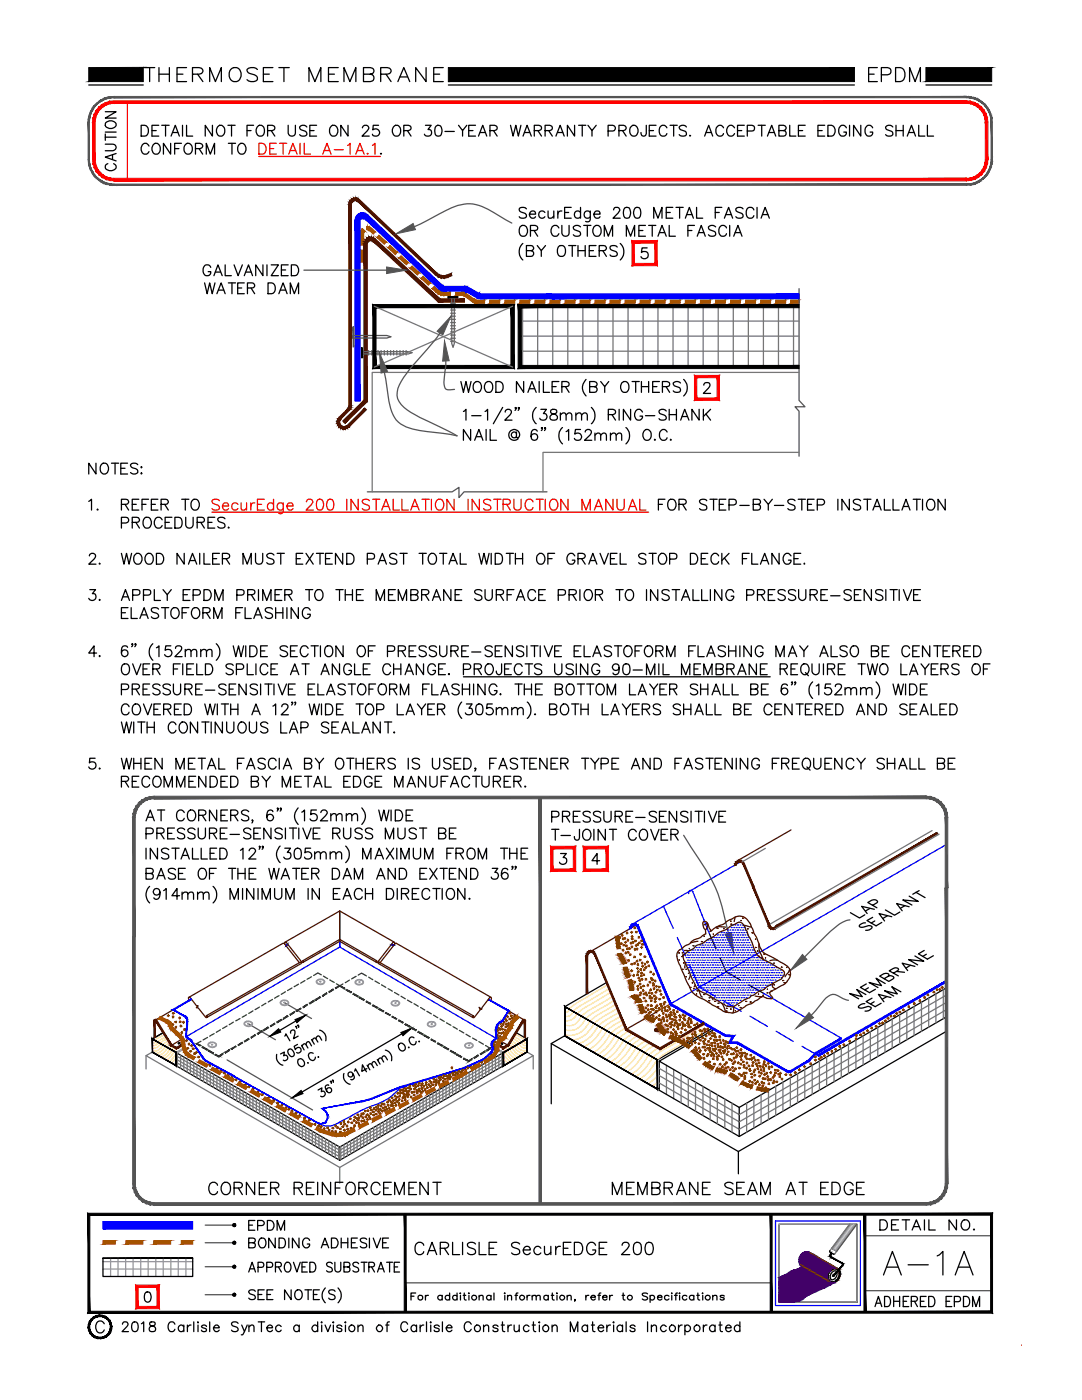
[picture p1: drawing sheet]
<svg xmlns="http://www.w3.org/2000/svg" width="216mm" height="279mm" viewBox="0 0 216 279" stroke-linecap="round" stroke-linejoin="round" font-family="sans-serif">
<defs><g id="words">
<text font-size="8.8" x="175" y="255.8">A-1A</text>
<g font-size="6.2">
<text x="27.5" y="17.6">THERMOSET MEMBRANE</text>
<text x="172.2" y="17.6">EPDM</text>
</g>
<g font-size="5.7">
<text x="40.6" y="239.5">CORNER REINFORCEMENT</text>
<text x="121" y="239.5">MEMBRANE SEAM AT EDGE</text>
<text x="81.5" y="251.5">CARLISLE SecurEDGE 200</text>
</g>
<g font-size="5.3">
<text x="24" y="35.3" transform="rotate(-90 24 35.3)">CAUTION</text>
<text x="173.2" y="262.1">ADHERED EPDM</text>
</g>
<g font-size="4.9">
<text x="48.3" y="246.6">EPDM</text>
<text x="48.3" y="250.1">BONDING ADHESIVE</text>
<text x="174.3" y="246.6">DETAIL NO.</text>
<text x="48.3" y="255.1">APPROVED SUBSTRATE</text>
</g>
</g></defs>
<!-- layer: NOTES -->
<g fill="none" stroke="#000" stroke-width=".25">
<path d="M28.2 25h.7a1.16 1.16 0 0 1 .7 1.1 1.16 1.16 0 0 1-.7 1.1h-.7zM29.7 29.2a.8 .8 0 0 0-.9-.6 .8 .8 0 0 0-.6 .8 .95 .95 0 0 0 .2 1.1 .95 .95 0 0 0 1 .2l.3-.4M30.3 26.1h.9M30.7 28.7l.3-.1a1.13 1.13 0 0 1 1 .8 1.13 1.13 0 0 1-.4 1.3 1.03 1.03 0 0 1-1.3-.5 1.03 1.03 0 0 1 .2-1.3zM31.7 25h-1.4v2.2h1.4M32.3 25h1.5M33 25v2.2M34.1 28.6v2.2l-1.5-2.2v2.2M34.1 27.2l.9-2.2 .8 2.2M34.5 26.4h1M34.9 29.7h.8M36.2 28.6h-1.3v2.2"/>
<path d="M36.4 25v2.2M37.1 28.7a.92 .92 0 0 1 1.1 .2 .92 .92 0 0 1 .2 1.1 .83 .83 0 0 1-.9 .8 .83 .83 0 0 1-.8-.8 1.2 1.2 0 0 1 .4-1.3zM37.2 25v2.2h1.3M39 29.7l1.2-.2a.47 .47 0 0 0 0-.8l-1.2-.1v2.2M39.7 29.7l.7 1.1M41.2 30.8v-2.2l.8 2.2 .8-2.2v2.2M42.4 25v2.2l-1.4-2.2v2.2M43.4 25.3l.4-.3a1.12 1.12 0 0 1 1.1 .8 1.12 1.12 0 0 1-.5 1.3 1.03 1.03 0 0 1-1.2-.5 1.03 1.03 0 0 1 .2-1.3zM45.5 25h1.4M45.6 28.6h1.4M46.2 25v2.2M46.3 28.6v2.2"/>
<path d="M47.9 28.7a.98 .98 0 0 1 1.1 .4 .98 .98 0 0 1 0 1.2 .78 .78 0 0 1-.9 .5 .78 .78 0 0 1-.7-.8 1.2 1.2 0 0 1 .5-1.3zM49.3 26.1h.8M50.6 25h-1.3v2.2M51.3 25.3l.4-.3a1.14 1.14 0 0 1 1.1 .8 1.14 1.14 0 0 1-.4 1.3 1.04 1.04 0 0 1-1.3-.5 1.04 1.04 0 0 1 .2-1.3zM53.4 26.1l1.2-.2a.47 .47 0 0 0 0-.8l-1.2-.1v2.2M54.1 26.1l.7 1.1M57.5 25v1.6a.73 .73 0 0 0 .7 .6 .73 .73 0 0 0 .7-.6v-1.6M61.2 25.3a.8 .8 0 0 0-.7-.3 .8 .8 0 0 0-.7 .5l.2 .4 .8 .2a.55 .55 0 0 1 .2 1 1.04 1.04 0 0 1-1.2-.2M61.8 26.1h.9M63.2 25h-1.4v2.2h1.4M66.1 25.1a1.04 1.04 0 0 1 1.3 .5 1.04 1.04 0 0 1-.2 1.3 .8 .8 0 0 1-.9 .2 .8 .8 0 0 1-.5-.7 1.21 1.21 0 0 1 .3-1.3zM69.4 25v2.2l-1.4-2.2v2.2"/>
<path d="M72.3 25.5l.4-.5 .7 .1a.46 .46 0 0 1 .1 .8l-1.3 1.3h1.5M75.5 25h-1l-.1 .9a.77 .77 0 0 1 1.2 0 .77 .77 0 0 1-.2 1.2 .77 .77 0 0 1-1.1-.3M76 30.6l-.1 .1h.2M78.5 25.3l.4-.3a1.14 1.14 0 0 1 1.1 .8 1.14 1.14 0 0 1-.4 1.3 1.04 1.04 0 0 1-1.3-.5 1.04 1.04 0 0 1 .2-1.3zM80.6 26.1l1.2-.2a.47 .47 0 0 0 0-.8l-1.2-.1v2.2M81.3 26.1l.7 1.1M84.9 25h1.1l-.6 .9a.68 .68 0 0 1 .7 .7 .68 .68 0 0 1-.9 .6l-.3-.1-.2-.3M87.1 25.1a.66 .66 0 0 1 1 .3 1.75 1.75 0 0 1-.2 1.7 .77 .77 0 0 1-1.1-.3 1.9 1.9 0 0 1 .3-1.7zM88.8 26.2h1.8M91.5 25l.8 1.1 .8-1.1M92.3 26.1v1.1M93.5 26.1h.9"/>
<path d="M94.9 25h-1.4v2.2h1.4M95.5 27.2l.8-2.2 .8 2.2M95.8 26.4h1M97.8 26.1l1.2-.2a.47 .47 0 0 0 0-.8l-1.2-.1v2.2M98.5 26.1l.7 1.1M101.9 25l.5 2.2 .5-2.2 .5 2.2 .5-2.2M104.4 27.2l.8-2.2 .8 2.2M104.7 26.4h1M106.6 26.1l1.2-.2a.47 .47 0 0 0 0-.8l-1.2-.1v2.2M107.3 26.1l.7 1.1M108.8 26.1l1.2-.2a.47 .47 0 0 0 0-.8l-1.2-.1v2.2M109.5 26.1l.7 1.1"/>
<path d="M110.9 27.2l.9-2.2 .8 2.2M111.3 26.4h1M114.7 25v2.2l-1.5-2.2v2.2M115.5 25h1.4M116.2 25v2.2M117.3 25l.8 1.1 .9-1.1M118.1 26.1v1.1M121.3 26.1h1a.57 .57 0 0 0 .5-.5 .57 .57 0 0 0-.5-.6h-1v2.2M123.5 26.1h.9a.58 .58 0 0 0 .5-.7l-.5-.4h-.9v2.2M124.2 26.1l.7 1.1M125.9 25.3a.79 .79 0 0 1 .9-.3 .79 .79 0 0 1 .5 .9 .95 .95 0 0 1-.2 1 .95 .95 0 0 1-1 .2 1.3 1.3 0 0 1-.2-1.8zM129 25v1.7l-.2 .3-.3 .2-.4-.1-.2-.7"/>
<path d="M129.6 26.1h.8M130.9 25h-1.3v2.2h1.3M133.1 25.5a.79 .79 0 0 0-.9-.5 .79 .79 0 0 0-.7 .9 .93 .93 0 0 0 .2 1 .93 .93 0 0 0 1.1 .2l.3-.4M133.7 25h1.4M134.4 25v2.2M137 25.3a.81 .81 0 0 0-.8-.3 .81 .81 0 0 0-.7 .5l.2 .4 .9 .2a.55 .55 0 0 1 .2 1 1.12 1.12 0 0 1-1.3-.2M137.7 27v.2l.1-.1M140.6 27.2l.8-2.2 .8 2.2M140.9 26.4h1M144.4 25.5a.79 .79 0 0 0-.9-.5 .79 .79 0 0 0-.7 .9 .95 .95 0 0 0 .3 1 .95 .95 0 0 0 1 .2l.3-.4M146.6 25.5a.81 .81 0 0 0-1-.5 .81 .81 0 0 0-.6 .9 .95 .95 0 0 0 .2 1 .95 .95 0 0 0 1 .2l.4-.4M147.2 26.1h.8"/>
<path d="M148.5 25h-1.3v2.2h1.3M149.1 26.1h1.3l.2-.4-.1-.5-.5-.2h-.9v2.2M151.3 25h1.4M152 25v2.2M153.1 27.2l.9-2.2 .8 2.2M153.4 26.4h1.1M155.4 26.1h1a.58 .58 0 0 0 .5-.7l-.5-.4h-1v2.2h1l.3-.2 .2-.6-.3-.3h-.2M157.6 25v2.2h1.2M159.3 26.1h.9M160.7 25h-1.4v2.2h1.4M163.2 26.1h.9M164.6 25h-1.4v2.2h1.4"/>
<path d="M165.2 25h.7a1.16 1.16 0 0 1 .8 1.1 1.16 1.16 0 0 1-.8 1.1h-.7zM168.9 25.5a.79 .79 0 0 0-.9-.5 .79 .79 0 0 0-.6 .9 .95 .95 0 0 0 .2 1 .95 .95 0 0 0 1 .2l.2-.2 .1-.5h-.5M169.5 25v2.2M171.8 25v2.2l-1.5-2.2v2.2M174.1 25.5a.79 .79 0 0 0-.9-.5 .79 .79 0 0 0-.6 .9 .95 .95 0 0 0 .2 1 .95 .95 0 0 0 1 .2l.2-.2 .1-.5h-.5M178.2 25.3a.8 .8 0 0 0-.8-.3 .8 .8 0 0 0-.7 .5l.2 .4 .8 .2a.52 .52 0 0 1 .4 .4 .52 .52 0 0 1-.2 .6 1.04 1.04 0 0 1-1.2-.2M178.8 26.1h1.4M178.8 25v2.2M180.2 25v2.2M181 27.2l.9-2.2 .8 2.2M181.3 26.4h1.1M183.3 25v2.2h1.2"/>
<path d="M185.1 25v2.2h1.2M40.8 56.5l.5 2.1 .5-2.1 .5 2.1 .6-2.1M42.1 53.4a.78 .78 0 0 0-.9-.5 .78 .78 0 0 0-.7 .8 .96 .96 0 0 0 .2 1 .96 .96 0 0 0 1.1 .2l.2-.2 .1-.5h-.6M42.7 55l.8-2.1 .8 2.1M43 54.3h1M43.3 58.6l.8-2.1 .8 2.1M43.6 57.9h1M44.9 52.9v2.1h1.3M45.6 56.5h1.4M46.3 56.5v2.1M46.7 52.9l.8 2.1 .9-2.1M47.4 57.5h.8"/>
<path d="M48.7 55l.9-2.1 .8 2.1M48.7 56.5h-1.3v2.1h1.3M49.1 54.3h1M49.4 57.5l1.2-.1a.51 .51 0 0 0 0-.9h-1.2v2.1M50.1 57.5l.7 1.1M52.5 52.9v2.1l-1.5-2.1v2.1M53.3 52.9v2.1M53.5 56.5h.7a1.16 1.16 0 0 1 .7 1 1.16 1.16 0 0 1-.7 1.1h-.7zM54.1 52.9h1.5l-1.5 2.1h1.5M55.6 58.6l.9-2.1 .8 2.1M55.9 57.9h1.1M56.1 53.9h.9"/>
<path d="M57.5 52.9h-1.4v2.1h1.4M57.9 58.6v-2.1l.8 2.1 .9-2.1v2.1M58.1 52.9h.8a1.15 1.15 0 0 1 .7 1 1.15 1.15 0 0 1-.7 1.1h-.8zM103.8 45.3a.92 .92 0 0 1 1.2-.1 .92 .92 0 0 1 .3 1.1 .83 .83 0 0 1-.9 .9 .83 .83 0 0 1-.8-.9zM104.3 48.6a2.23 2.23 0 0 0 0 3.3M105 41.7a.82 .82 0 0 0-1.4 .2l.2 .3 .8 .3a.55 .55 0 0 1 .2 1 1.04 1.04 0 0 1-1.2-.2M105 50h1a.51 .51 0 0 0 .4-.8l-.4-.2h-1v2.2h1a.57 .57 0 0 0 .5-.6 .57 .57 0 0 0-.5-.6M105.6 42.7h1.3l-.1-.4a.69 .69 0 0 0-1 .1 .69 .69 0 0 0 .1 1 .69 .69 0 0 0 1-.1M105.8 46l1.3-.1a.47 .47 0 0 0 0-.8l-1.3-.1v2.1M106.6 46l.7 1.1M107.2 49l.8 1 .9-1M108 50v1.2"/>
<path d="M108.7 42.4a.69 .69 0 0 0-1-.1 .69 .69 0 0 0 0 1 .69 .69 0 0 0 1 0M109.4 42.1v1.4h.6l.5-.4M110.5 42.1v1.4M111.3 42.1v1.4M111.4 49.3a.8 .8 0 0 1 .9-.3 .8 .8 0 0 1 .5 .8 .96 .96 0 0 1-1 1.4 1.27 1.27 0 0 1-.4-1.9zM111.5 45.5a.81 .81 0 0 0-.9-.5 .81 .81 0 0 0-.6 .8 .96 .96 0 0 0 .2 1.1 .96 .96 0 0 0 1 .2l.3-.5M112.1 42.1a.65 .65 0 0 0-.8 .6M112.1 45v1.6a.73 .73 0 0 0 .7 .6 .73 .73 0 0 0 .8-.6v-1.6M112.7 42.4h.8M113.5 49h1.4M114 41.4h-1.3v2.1h1.3M114.2 49v2.2"/>
<path d="M115.3 49v2.2M115.3 50h1.5M115.8 42.4a.69 .69 0 0 0-1-.1 .69 .69 0 0 0 0 1 .69 .69 0 0 0 1 0M115.8 45.3a.82 .82 0 0 0-1.4 .2l.2 .3 .8 .3a.52 .52 0 0 1 .4 .4 .52 .52 0 0 1-.2 .6 1.04 1.04 0 0 1-1.2-.3M115.8 41.4v2.1M116.5 45h1.4M116.8 49v2.2M117.2 45v2.1M117.6 50h.8M117.8 42.1v1.7a.57 .57 0 0 1-.3 .5 .57 .57 0 0 1-.6-.1M117.8 42.4a.69 .69 0 0 0-1-.1 .69 .69 0 0 0 0 1 .69 .69 0 0 0 1 0M118.5 42.7h1.2l-.1-.4a.69 .69 0 0 0-.9 .1 .69 .69 0 0 0 .1 1 .69 .69 0 0 0 .9-.1"/>
<path d="M118.5 45.3a.8 .8 0 0 1 .9-.3 .8 .8 0 0 1 .5 .8 .95 .95 0 0 1-.2 1 .95 .95 0 0 1-1 .3 1.34 1.34 0 0 1-.2-1.8zM118.9 49h-1.3v2.2h1.3M119.6 50h.9a.57 .57 0 0 0 .5-.6l-.2-.3-1.2-.1v2.2M120.3 50l.7 1.2M120.6 47.1v-2.1l.8 2.1 .8-2.1v2.1M122.4 41.9l.2-.4h.9a.47 .47 0 0 1 0 .7l-1.2 1.3h1.5M123.2 49.3a.82 .82 0 0 0-1.5 .2l.2 .3 .8 .4a.55 .55 0 0 1 .3 .9 1.04 1.04 0 0 1-1.3-.2M123.8 48.6a2.23 2.23 0 0 1 0 3.3M124.7 41.5a.71 .71 0 0 1 1 .3 1.75 1.75 0 0 1-.2 1.7 .74 .74 0 0 1-1-.4 1.95 1.95 0 0 1 .2-1.6zM125 47.1v-2.1l.8 2.1 .8-2.1v2.1M126.8 41.5a.71 .71 0 0 1 1 .3 1.95 1.95 0 0 1-.2 1.7 .71 .71 0 0 1-1.1-.4 1.63 1.63 0 0 1 .3-1.6zM127.5 46h.8"/>
<path d="M128.8 45h-1.3v2.1h1.3M129.1 49.5h-1l-.1 .9a.76 .76 0 0 1 1.1 0 .76 .76 0 0 1-.1 1.1 .76 .76 0 0 1-1.1-.3M129.4 45h1.5M130.1 45v2.1M130.4 43.5v-2.1l.9 2.1 .8-2.1v2.1M131.3 47.1l.8-2.1 .8 2.1M131.6 46.4h1M132.9 42.4h.8M133.5 45v2.1h1.3M134.3 41.4h-1.4v2.1h1.4M134.9 41.4h1.4M135.6 41.4v2.1"/>
<path d="M136.8 43.5l.8-2.1 .8 2.1M137 42.8h1.1M137.3 46h.8M138.6 45h-1.3v2.1M139 41.4v2.1h1.2M139.1 47.1l.8-2.1 .8 2.1M139.4 46.4h1M142.7 42.4h.8M142.8 45.3a.82 .82 0 0 0-1.4 .2l.2 .3 .8 .3a.52 .52 0 0 1 .4 .4 .52 .52 0 0 1-.2 .6 1.04 1.04 0 0 1-1.2-.3M144 41.4h-1.3v2.1M144.5 43.5l.9-2.1 .8 2.1M144.9 42.8h1"/>
<path d="M145 45.5a.79 .79 0 0 0-1-.5 .79 .79 0 0 0-.6 .8 .95 .95 0 0 0 .3 1 .95 .95 0 0 0 1 .3l.3-.5M145.6 45v2.1M146.4 47.1l.8-2.1 .9 2.1M146.7 46.4h1.1M148.3 41.7a.82 .82 0 0 0-1.5 .2 1.35 1.35 0 0 0 1.3 .7l.2 .3v.4a.97 .97 0 0 1-1.5 0M150.4 41.9a.78 .78 0 0 0-.9-.5 .78 .78 0 0 0-.6 .8 .96 .96 0 0 0 1 1.3l.5-.5M151.1 41.4v2.1M151.9 43.5l.8-2.1 .8 2.1M152.2 42.8h1M92 76.1l.5 2.2 .5-2.2 .5 2.2 .5-2.2M94.6 76.4a.91 .91 0 0 1 1.2 0 .91 .91 0 0 1 .3 1.1 .83 .83 0 0 1-.9 .8 .83 .83 0 0 1-.8-.8zM96.9 76.4a.8 .8 0 0 1 .9-.2 .8 .8 0 0 1 .5 .8 .95 .95 0 0 1-.2 1 .95 .95 0 0 1-1 .2 1.34 1.34 0 0 1-.2-1.8z"/>
<path d="M98.9 76.1h.8a1.16 1.16 0 0 1 .7 1.1 1.16 1.16 0 0 1-.7 1.1h-.8zM104.5 76.1v2.2l-1.4-2.2v2.2M105.3 78.3l.8-2.2 .9 2.2M105.6 77.6h1.1M107.6 76.1v2.2M108.4 76.1v2.2h1.3M110.2 77.2h.8M111.5 76.1h-1.3v2.2h1.3M112.1 77.2l1.2-.1a.47 .47 0 0 0 0-.8l-1.2-.2v2.2M112.8 77.2l.8 1.1M116.9 75.7a2.23 2.23 0 0 0 0 3.3M117.7 77.2l1.2-.1a.47 .47 0 0 0 0-.8l-1.2-.2v2.2h.9a.57 .57 0 0 0 .5-.3 .57 .57 0 0 0-.1-.6l-.4-.2"/>
<path d="M119.9 76.1l.8 1.1 .8-1.1M120.7 77.2v1.1M124.1 76.4a.8 .8 0 0 1 .9-.2 .8 .8 0 0 1 .5 .8 .95 .95 0 0 1-.2 1 .95 .95 0 0 1-1 .2 1.34 1.34 0 0 1-.2-1.8zM126.1 76.1h1.5M126.8 76.1v2.2M128 77.2h1.4M128 76.1v2.2M129.4 76.1v2.2M130.2 77.2h.9M131.6 76.1h-1.4v2.2h1.4M132.2 77.2l1.2-.1a.47 .47 0 0 0 0-.8l-1.2-.2v2.2M132.9 77.2l.7 1.1"/>
<path d="M135.8 76.4a.83 .83 0 0 0-1.5 .3l.2 .3 .9 .3a.55 .55 0 0 1 .2 .9 1.12 1.12 0 0 1-1.3-.2M136.4 75.7a2.23 2.23 0 0 1 0 3.3M140.4 76.9l.2-.4a.75 .75 0 0 1 1 0 .72 .72 0 0 1-.2 1l-1.1 1h1.5M19.1 92.4v2.2l-1.4-2.2v2.2M20.2 92.7a.8 .8 0 0 1 .9-.2 .8 .8 0 0 1 .5 .7 .91 .91 0 0 1-.2 1.2 .91 .91 0 0 1-1.2-.1 1.45 1.45 0 0 1 0-1.6zM22.2 92.4h1.5M23 92.4v2.2M24.1 93.5h.8M25.5 92.4h-1.4v2.2h1.4M27.5 92.7a.82 .82 0 0 0-1.5 .2l.5 .5 .6 .1a.6 .6 0 0 1 .4 .8 .97 .97 0 0 1-1.5 0M27.7 99.6h-1.3v2.2h1.3M28.1 94.5h.2l-.1 .1z"/>
<path d="M28.2 93.2h.1l-.1 .2zM29.6 99.6h-1.3v2.2M31.5 99.6h-1.3v2.2h1.3M36.3 99.6h1.4M37 99.6v2.2M38.5 99.7a.99 .99 0 0 1 1.2 .4 .99 .99 0 0 1-.1 1.2 .78 .78 0 0 1-.9 .5 .78 .78 0 0 1-.6-.8 1.23 1.23 0 0 1 .4-1.3zM92.5 82.1l.5-.4v2.1M93.9 85.7v2.2l-1.4-2.2v2.2M94.1 83h1.9M94.7 87.9l.9-2.2 .8 2.2M95.1 87.2h1M96.8 82.1l.5-.4v2.1"/>
<path d="M97 85.7v2.2M97.8 85.7v2.2h1.3M100.3 81.3l-1.9 3.3M100.8 82.2v-.1a.66 .66 0 0 1 1.2-.2 .72 .72 0 0 1-.3 .9l-1 1h1.5M103 81.4l-.1 .1-.1-.1h.2l-.2 .5M103.1 86.6a.55 .55 0 0 0-.9-.2 .55 .55 0 0 0 0 .8 .55 .55 0 0 0 .9-.1M103.1 86.2v1.1l.1 .1a.8 .8 0 0 0 .5-.8 .8 .8 0 0 0-.6-.8 1.08 1.08 0 0 0-1.6 1.2 1.08 1.08 0 0 0 1.9 .6M103.6 81.4l-.1 .1-.1-.1h.2l-.2 .5M107 81.3a2.19 2.19 0 0 0 0 3.3M107.2 86a.6 .6 0 0 0-.9-.2 1.71 1.71 0 0 0 0 2 .66 .66 0 0 0 .9-.3 .66 .66 0 0 0-.4-.9 .66 .66 0 0 0-.8 .6M107.9 81.7h1.1l-.6 .8a.68 .68 0 0 1 .8 .8 .68 .68 0 0 1-1 .5l-.4-.1-.1-.2M108.2 85.4h-.2h.2l-.2 .5"/>
<path d="M108.9 85.4h-.3h.3l-.3 .5M110 81.8a.45 .45 0 0 0 .2 .7 .79 .79 0 0 1 .8 .3 .79 .79 0 0 1 0 1h-.3a.68 .68 0 0 1-1-.3 .9 .9 0 0 1 1.1-1 .45 .45 0 0 0 .2-.7l-.3-.1zM111.8 82.8l.5-.4 .5 .1 .2 1.3M111.8 82.4v1.4M112.2 85.3a2.19 2.19 0 0 0 0 3.3M113 82.8l.5-.4 .5 .1 .1 1.3M113 86.1l.5-.4v2.2M114.9 82.8l.5-.4 .5 .1 .1 1.3M114.9 82.4v1.4M115.8 85.7h-1l-.1 .9a.77 .77 0 0 1 1.2 0 .77 .77 0 0 1-.2 1.2 .77 .77 0 0 1-1.1-.3M116 82.8l.6-.4 .5 .1 .1 1.3M116.8 86.2v-.1a.66 .66 0 0 1 1.1-.2 .72 .72 0 0 1-.2 1l-1.1 1h1.5"/>
<path d="M118 81.3a2.19 2.19 0 0 1 0 3.3M118.7 86.9l.5-.5 .5 .2 .2 1.3M118.7 86.4v1.5M119.9 86.9l.5-.5 .5 .2 .1 1.3M121.4 82.7l1.2-.1a.47 .47 0 0 0 0-.8l-1.2-.1v2.1M121.8 86.9l.5-.5 .5 .2 .2 1.3M121.8 86.4v1.5M122.1 82.7l.7 1.1M123 86.9l.5-.5 .5 .2 .1 1.3M123.5 81.7v2.1M124.9 85.3a2.19 2.19 0 0 1 0 3.3M125.8 81.7v2.1l-1.4-2.1v2.1"/>
<path d="M128.2 82.2a.8 .8 0 0 0-.9-.5 .8 .8 0 0 0-.7 .8 .95 .95 0 0 0 .2 1.1 .95 .95 0 0 0 1.1 .2l.3-.5v-.3h-.5M128.5 86a.79 .79 0 0 1 .9-.3 .79 .79 0 0 1 .5 .9 .95 .95 0 0 1-.2 1 .95 .95 0 0 1-1 .2 1.3 1.3 0 0 1-.2-1.8zM128.8 83h1.9M130.7 87.7l-.1 .1h.2M132.7 99.6h-1.3v2.2M132.9 82a.79 .79 0 0 0-.7-.3 .79 .79 0 0 0-.7 .5l.2 .3 .8 .3a.55 .55 0 0 1 .2 1 1.04 1.04 0 0 1-1.2-.2M133.1 86.2a.79 .79 0 0 0-.9-.5 .79 .79 0 0 0-.6 .9 .95 .95 0 0 0 .2 1 .95 .95 0 0 0 1 .2l.3-.4M133.4 99.9a.83 .83 0 0 1 .9-.2 .83 .83 0 0 1 .6 .7 .97 .97 0 0 1-.2 1.1 .97 .97 0 0 1-1.1 .2 1.49 1.49 0 0 1-.2-1.8zM133.5 81.7v2.1M133.5 82.7h1.5M133.8 87.7v.2l.2-.1M135 81.7v2.1"/>
<path d="M135.8 83.8l.8-2.1 .9 2.1M136.1 83.1h1M139.5 81.7v2.1l-1.4-2.1v2.1M140.3 81.7v2.1M140.9 82.6l.9 1.2M141 99.9a.83 .83 0 0 0-1.4 .2l.4 .5 .6 .2a.58 .58 0 0 1 .4 .7 .97 .97 0 0 1-1.4 0M141.7 99.6h1.4M141.8 81.7l-1.5 1.4M142.4 99.6v2.2M144.8 99.6h-1.3v2.2h1.3M152.5 99.6l.8 1.1 .8-1.1M158.6 99.9a.82 .82 0 0 0-1.4 .2 1.35 1.35 0 0 0 1.2 .8l.2 .3v.3a.97 .97 0 0 1-1.4 0"/>
<path d="M159.3 99.6h1.4M160 99.6v2.2M162.4 99.6h-1.3v2.2h1.3M167.2 99.6v2.2M169.5 99.6v2.2l-1.5-2.2v2.2M171.7 99.9a.82 .82 0 0 0-1.4 .2 1.35 1.35 0 0 0 1.2 .8l.2 .3v.3a.97 .97 0 0 1-1.4 0M172.4 99.6h1.4M173.1 99.6v2.2M176.5 99.6v2.2h1.2M178.2 99.6v2.2h1.2M182.2 99.6h1.5M182.9 99.6v2.2"/>
<path d="M184.1 99.6v2.2M185.3 99.7a1.01 1.01 0 0 1 1.2 .4 1.01 1.01 0 0 1 0 1.2 .81 .81 0 0 1-1 .5 .81 .81 0 0 1-.6-.8 1.5 1.5 0 0 1 .4-1.3zM188.6 99.6v2.2l-1.4-2.2v2.2M17.7 100.1l.6-.5v2.2M17.8 110.9a.66 .66 0 0 1 1.2-.3 .72 .72 0 0 1-.2 1l-1.1 1h1.4M17.9 117.7h1.2l-.7 .8a.7 .7 0 0 1 .8 .8 .7 .7 0 0 1-.9 .5l-.4-.1-.2-.3M19.5 101.6l-.1 .1h.2M19.9 112.4l-.1 .1h.2M19.9 119.6v.2l.1-.1M24.2 100.7h.9a.57 .57 0 0 0 .6-.6l-.2-.4-1.3-.1v2.2M24.2 104.4l1.3-.1a.58 .58 0 0 0 0-1l-1.3-.1v2.2M24.2 110.4l.5 2.2 .5-2.2 .6 2.2 .5-2.2"/>
<path d="M24.2 119.8l.8-2.1 .8 2.1M24.5 119.1h1M24.9 100.7l.8 1.1M26.4 104.3l1.2-.1a.51 .51 0 0 0 0-.9l-1.2-.1v2.2M26.4 100.7h.8M26.5 118.8l1.2-.1a.58 .58 0 0 0 0-.9l-1.2-.1v2.1M26.9 110.8l.2-.2a.98 .98 0 0 1 1.1 .3 .98 .98 0 0 1 0 1.2 .78 .78 0 0 1-.9 .5 .78 .78 0 0 1-.6-.8v-.5zM27.1 104.3l.7 1.1M28.3 100.7h.8M28.6 118.8l1.3-.1a.58 .58 0 0 0 0-.9l-1.3-.1v2.1M28.9 103.3a1 1 0 0 1 1.2 .4 1 1 0 0 1 0 1.2 .78 .78 0 0 1-.9 .5 .78 .78 0 0 1-.7-.8 1.36 1.36 0 0 1 .4-1.3zM29.1 110.8l.5-.4a1.14 1.14 0 0 1 1 .8 1.14 1.14 0 0 1-.4 1.3 1.04 1.04 0 0 1-1.2-.4 1.04 1.04 0 0 1 .1-1.3z"/>
<path d="M30.2 100.7h.8M30.8 117.7v2.1h1.2M31.2 110.4h.7a1.16 1.16 0 0 1 .8 1.1 1.16 1.16 0 0 1-.8 1.1h-.7zM32.1 100.7h1a.51 .51 0 0 0 .4-.8l-.4-.3h-1v2.2M32.4 103.7a.81 .81 0 0 0-1-.5 .81 .81 0 0 0-.6 .9 .95 .95 0 0 0 .2 1 .95 .95 0 0 0 1 .2l.4-.4M32.5 117.7l.9 1 .8-1M32.9 100.7l.7 1.1M32.9 104.3h.9M33.4 118.7v1.1M34.3 103.2h-1.4v2.2h1.4M34.9 103.2h.7a1.19 1.19 0 0 1 .6 1.9l-.6 .3h-.7zM36.5 118.7h.9"/>
<path d="M36.8 110.4v2.2l-1.5-2.2v2.2M37.1 103.2v1.6a.76 .76 0 0 0 .7 .6 .76 .76 0 0 0 .7-.6v-1.6M37.6 112.6l.8-2.2 .9 2.2M37.9 117.7h-1.4v2.1h1.4M37.9 111.9h1M38.5 118.8h.9a.57 .57 0 0 0 .5-.4 .57 .57 0 0 0-.1-.6l-.4-.1h-.9v2.1M39.3 104.3l1.3-.1a.51 .51 0 0 0 0-.9l-1.3-.1v2.2M39.8 110.4v2.2M40.1 104.3l.7 1.1M40.7 110.4v2.2h1.2M40.7 117.7h.7a1.15 1.15 0 0 1 .8 1.1 1.15 1.15 0 0 1-.8 1h-.7zM41.5 104.3h.8"/>
<path d="M42.4 111.5h.8M42.9 103.2h-1.4v2.2h1.4M42.9 119.8v-2.1l.8 2.1 .8-2.1v2.1M43.8 110.4h-1.4v2.2h1.4M44.4 111.5l1.2-.1a.47 .47 0 0 0 0-.8l-1.2-.2v2.2M44.9 103.5a.82 .82 0 0 0-1.5 .2l.3 .4 .8 .3a.52 .52 0 0 1 .4 .4 .52 .52 0 0 1-.2 .5 1.04 1.04 0 0 1-1.3-.2M45.1 111.5l.7 1.1M45.6 105.2l-.1 .1h.2M47.3 118.8l1.2-.1a.58 .58 0 0 0 0-.9l-1.2-.1v2.1M48.5 112.6v-2.2l.8 2.2 .8-2.2v2.2M49.4 118.7l1.2-.1a.47 .47 0 0 0 0-.8l-1.2-.1v2.1M50.1 118.7l.8 1.1"/>
<path d="M51 110.4v1.6a.73 .73 0 0 0 .7 .6 .73 .73 0 0 0 .7-.6v-1.6M51.6 117.7v2.1M52.4 119.8v-2.1l.8 2.1 .9-2.1v2.1M54.7 110.8a.8 .8 0 0 0-.8-.4 .8 .8 0 0 0-.7 .5l.2 .4 .9 .3a.52 .52 0 0 1 .4 .4 .52 .52 0 0 1-.2 .5 1.04 1.04 0 0 1-1.3-.2M54.9 118.7h.8M55.3 110.4h1.4M56 110.4v2.2M56.2 117.7h-1.3v2.1h1.3M56.8 118.7l1.3-.1 .2-.3-.1-.5-.4-.1h-1v2.1M57.5 118.7l.8 1.1M59.1 111.5h.8M60.4 110.4h-1.3v2.2h1.3"/>
<path d="M61 117.7h1.4M61.1 110.4l1.4 2.2M61.7 117.7v2.1M62.5 110.4l-1.4 2.2M63 118a.8 .8 0 0 1 .9-.3 .8 .8 0 0 1 .5 .8 1.03 1.03 0 0 1-1 1.3l-.2-.1a1.3 1.3 0 0 1-.2-1.7zM63.1 110.4h1.5M63.9 110.4v2.2M65 111.5h.8M66.3 110.4h-1.3v2.2h1.3M67 117.7h1.5M67.7 117.7v2.1M68.4 110.4v2.2l-1.5-2.2v2.2"/>
<path d="M68.9 118.7h1.4M68.9 117.7v2.1M69.2 110.4h.7a1.16 1.16 0 0 1 .7 1.1 1.16 1.16 0 0 1-.7 1.1h-.7zM70.3 117.7v2.1M71.1 118.7h.9M72.5 117.7h-1.4v2.1h1.4M73.3 111.6l1.3-.1 .1-.3-.1-.6-.4-.2h-.9v2.2M75.1 119.8v-2.1l.8 2.1 .8-2.1v2.1M75.5 112.6l.8-2.2 .8 2.2M75.8 111.9h1M77.5 118.7h.9M78.9 117.7h-1.4v2.1h1.4"/>
<path d="M79.2 110.8a.8 .8 0 0 0-.8-.4 .8 .8 0 0 0-.7 .5l.2 .4 .9 .3a.52 .52 0 0 1 .4 .4 .52 .52 0 0 1-.2 .5 1.04 1.04 0 0 1-1.3-.2M79.5 119.8v-2.1l.8 2.1 .8-2.1v2.1M79.8 110.4h1.5M80.5 110.4v2.2M82 118.7h.9a.58 .58 0 0 0 .5-.6l-.2-.3-.3-.1h-.9v2.1h.9a.57 .57 0 0 0 .5-.5 .57 .57 0 0 0-.5-.6M83.6 110.4h1.5M84.1 118.7h1a.58 .58 0 0 0 .5-.6l-.2-.3-.3-.1h-1v2.1M84.3 110.4v2.2M84.9 118.7l.7 1.1M85.7 110.8l.4-.4a1.14 1.14 0 0 1 1.1 .8 1.14 1.14 0 0 1-.5 1.3 1.04 1.04 0 0 1-1.2-.4 1.04 1.04 0 0 1 .2-1.3zM86.3 119.8l.8-2.1 .8 2.1M86.6 119.1h1"/>
<path d="M87.7 110.4h1.5M88.4 110.4v2.2M89.6 112.6l.8-2.2 .8 2.2M89.9 111.9h1M90 117.7v2.1l-1.5-2.1v2.1M90.8 118.7h.8M91.8 110.4v2.2h1.3M92.1 117.7h-1.3v2.1h1.3M95.6 110.4l.5 2.2 .5-2.2 .5 2.2 .5-2.2M96.2 118a.82 .82 0 0 0-1.5 .2l.4 .4a1.14 1.14 0 0 1 1.1 .6v.3a.89 .89 0 0 1-1.5 0M96.8 117.7v1.5a.72 .72 0 0 0 .7 .6 .72 .72 0 0 0 .7-.6v-1.5M98 110.4v2.2"/>
<path d="M98.8 110.4h.7a1.16 1.16 0 0 1 .8 1.1 1.16 1.16 0 0 1-.8 1.1h-.7zM99 118.7l1.3-.1a.47 .47 0 0 0 0-.8l-1.3-.1v2.1M99.8 118.7l.7 1.1M101 110.4h1.5M101.2 118.7h.8M101.7 110.4v2.2M102.5 117.7h-1.3v2.1M102.8 111.5h1.5M102.8 110.4v2.2M103.1 119.8l.8-2.1 .8 2.1M103.3 119.1h1.1M104.3 110.4v2.2"/>
<path d="M106.9 118.2a.78 .78 0 0 0-.9-.5 .78 .78 0 0 0-.7 .8 1.03 1.03 0 0 0 1.1 1.3l.5-.5M107.3 110.8a.79 .79 0 0 1 .9-.3 .79 .79 0 0 1 .5 .8 .95 .95 0 0 1-.2 1 .95 .95 0 0 1-1 .2 1.3 1.3 0 0 1-.2-1.7zM107.5 118.7h.8M108.8 117.7h-1.3v2.1h1.3M109.3 111.5h.9M110.7 110.4h-1.4v2.2M111.4 118.8l1.2-.1a.58 .58 0 0 0 0-.9l-1.2-.1v2.1M113.6 118.7l1.2-.1a.47 .47 0 0 0 0-.8l-1.2-.1v2.1M114.3 118.7l.7 1.1M114.7 110.9a.81 .81 0 0 0-.9-.5 .81 .81 0 0 0-.7 .9 .96 .96 0 0 0 .3 1 .96 .96 0 0 0 1 .2l.3-.4v-.3h-.5M115.3 111.5l1.3-.1a.47 .47 0 0 0 0-.8l-1.3-.2v2.2M115.7 117.7v2.1"/>
<path d="M116 111.5l.8 1.1M116.9 117.8a1.04 1.04 0 0 1 1.3 .4 1.04 1.04 0 0 1-.2 1.3l-.4 .3a1.15 1.15 0 0 1-1.1-.8 1.15 1.15 0 0 1 .4-1.2zM117.5 112.6l.8-2.2 .8 2.2M117.8 111.9h1M118.8 118.7l1.2-.1a.47 .47 0 0 0 0-.8l-1.2-.1v2.1M119.5 118.7l.7 1.1M119.7 110.4l.9 2.2 .8-2.2M121.8 111.5h.8M122.9 117.7h1.4M123.1 110.4h-1.3v2.2h1.3M123.6 117.7v2.1M123.8 110.4v2.2h1.2"/>
<path d="M125 118a.8 .8 0 0 1 .9-.3 .8 .8 0 0 1 .5 .8 1.03 1.03 0 0 1-1 1.3l-.2-.1a1.3 1.3 0 0 1-.2-1.7zM128.9 110.8a.81 .81 0 0 0-.8-.4 .81 .81 0 0 0-.7 .5l.2 .4 .9 .3a.55 .55 0 0 1 .2 .9 1.12 1.12 0 0 1-1.3-.2M129 117.7v2.1M129.5 110.4h1.5M130.2 110.4v2.2M131.2 117.7v2.1l-1.4-2.1v2.1M131.4 100.7h.8M131.6 110.8l.2-.2a.98 .98 0 0 1 1.1 .3 .98 .98 0 0 1 0 1.2 .78 .78 0 0 1-.9 .5 .78 .78 0 0 1-.6-.8v-.5zM133.5 118a.82 .82 0 0 0-1.4 .2l.1 .2 .3 .2a1.14 1.14 0 0 1 1 .6v.3a.89 .89 0 0 1-1.4 0M133.6 111.6l1.3-.1 .2-.3-.1-.6-.5-.2h-.9v2.2M134.1 117.7h1.5M134.9 117.7v2.1"/>
<path d="M135.5 100.7l1.2-.1a.51 .51 0 0 0 0-.9l-1.2-.1v2.2M136 119.8l.8-2.1 .8 2.1M136.2 100.7l.7 1.1M136.3 119.1h1M137.8 110.4h.7a1.16 1.16 0 0 1 .7 1.1 1.16 1.16 0 0 1-.7 1.1h-.7zM138.3 117.7v2.1h1.2M139.9 111.5h.8M140 117.7v2.1h1.2M141.2 110.4h-1.3v2.2h1.3M141.7 117.7v2.1M143.4 110.9a.79 .79 0 0 0-.9-.5 .79 .79 0 0 0-.6 .9 .95 .95 0 0 0 .2 1 .95 .95 0 0 0 1 .2l.3-.4M143.5 100.7h.8"/>
<path d="M144 117.7v2.1l-1.4-2.1v2.1M144 110.4v2.2M144.5 111.4l1 1.2M145.5 100.8l1.2-.1a.56 .56 0 0 0 .2-.7 .56 .56 0 0 0-.5-.4h-.9v2.2M145.5 110.4l-1.5 1.5M146.4 118.2a.81 .81 0 0 0-.9-.5 .81 .81 0 0 0-.7 .8 .96 .96 0 0 0 .3 1 .96 .96 0 0 0 1 .2l.3-.4v-.3h-.5M147.6 100.9h1.9M148.1 111.5h.9M149 118.8h.9a.58 .58 0 0 0 .4-1l-.4-.1h-.9v2.1M149.5 110.4h-1.4v2.2M150 110.4v2.2h1.2M150.3 100.7l1.2-.1a.51 .51 0 0 0 0-.9l-1.2-.1v2.2h.9a.57 .57 0 0 0 .6-.6 .57 .57 0 0 0-.6-.5"/>
<path d="M151.1 118.7h1a.58 .58 0 0 0 .5-.6l-.2-.3-.3-.1h-1v2.1M151.7 112.6l.9-2.2 .8 2.2M151.9 118.7l.7 1.1M152.1 111.9h1M153.3 100.7v1.1M153.3 118.7h.8M154.5 100.9h1.9M154.6 117.7h-1.3v2.1h1.3M155.5 110.4v2.2l-1.5-2.2v2.2M156.7 118a.82 .82 0 0 0-1.4 .2v.2l.4 .2a1.14 1.14 0 0 1 1 .6v.3a.89 .89 0 0 1-1.4 0M157.8 110.9a.81 .81 0 0 0-.9-.5 .81 .81 0 0 0-.6 .9 .95 .95 0 0 0 .2 1 .95 .95 0 0 0 1 .2l.3-.4v-.3h-.5M158.4 111.5h.9"/>
<path d="M158.8 118a.82 .82 0 0 0-1.5 .2l.2 .3 .8 .3a.55 .55 0 0 1 .3 .9 .9 .9 0 0 1-1.3-.2M159.4 117.7v1.5a.72 .72 0 0 0 .7 .6 .72 .72 0 0 0 .7-.6v-1.5M159.8 110.4h-1.4v2.2h1.4M160.5 112.4l-.1 .1h.2M161.1 100.7h.8M161.6 118.7h1a.58 .58 0 0 0 .5-.6l-.2-.3-.3-.1h-1v2.1M162.4 118.7l.7 1.1M163.1 100.8h.9a.57 .57 0 0 0 .5-.6 .57 .57 0 0 0-.5-.6h-.9v2.2M163.8 118.7h.8M165.1 117.7h-1.3v2.1h1.3M165.7 118.9h1.9M169.9 118a.82 .82 0 0 0-1.5 .2l.4 .4a1.14 1.14 0 0 1 1.1 .6v.3a.89 .89 0 0 1-1.5 0"/>
<path d="M170.5 118.7h.8M171.8 117.7h-1.3v2.1h1.3M173.9 117.7v2.1l-1.5-2.1v2.1M174.2 101.8l.8-2.2 .8 2.2M174.5 101.1h1M176.2 118a.82 .82 0 0 0-1.5 .2l.2 .3 .8 .3a.55 .55 0 0 1 .3 .9 .9 .9 0 0 1-1.3-.2M176.8 117.7v2.1M177.6 117.7h1.4M178.3 117.7v2.1M179.4 117.7v2.1M180 101.8l.8-2.2 .8 2.2M180.3 117.7l.8 2.1 .8-2.1"/>
<path d="M180.3 101.1h1M182.3 118.7h.8M183.7 117.7h-1.4v2.1h1.4M19.3 130.3h-1.6l1.1-1.4v2.1M19.9 130.8v.2l.1-.1M24.2 137.6h.9a.57 .57 0 0 0 .5-.3 .57 .57 0 0 0-.1-.6l-.4-.2h-.9v2.2M24.2 122.3h.8M24.4 132.8a.8 .8 0 0 1 .9-.3 .8 .8 0 0 1 .5 .8 .93 .93 0 0 1-.2 1 .93 .93 0 0 1-1 .2 1.44 1.44 0 0 1-.2-1.7zM25.5 129.2a.64 .64 0 0 0-1.2 .1 1.33 1.33 0 0 0 .5 1.7 .68 .68 0 0 0 .8-.6 .68 .68 0 0 0-.6-.7 .68 .68 0 0 0-.8 .6M25.5 121.3h-1.3v2.1h1.3M26.2 121.3v2.1h1.2M26.4 137.5l1.2-.1a.47 .47 0 0 0 0-.8l-1.2-.1v2.2"/>
<path d="M26.5 128.6l-.1 .1-.1-.1h.2l-.2 .5M26.5 132.5l.8 2.1 .8-2.1M27.1 128.6l-.1 .1-.1-.1h.2l-.2 .5M27.1 137.5l.7 1.2M27.9 123.4l.9-2.1 .8 2.1M28.2 122.7h1.1M28.5 133.5h.9M28.5 137.5h.9M29.9 132.5h-1.4v2.1h1.4M29.9 136.5h-1.4v2.2h1.4M30.5 128.5a2.23 2.23 0 0 0 0 3.3M30.5 133.5h.9a.51 .51 0 0 0 .4-.8l-.4-.2h-.9v2.1"/>
<path d="M31.2 129.3l.5-.4v2.1M31.2 133.5l.7 1.1M31.6 121.6a.82 .82 0 0 0-1.4 .2l.4 .4 .6 .2a.55 .55 0 0 1 .2 .9 .9 .9 0 0 1-1.2-.2M31.9 136.8a.82 .82 0 0 0-1.4 .2l.1 .2 .3 .2a1.14 1.14 0 0 1 1 .6v.3a.89 .89 0 0 1-1.4 0M32.2 121.3h1.5M32.9 121.3v2.1M34 136.8a.86 .86 0 0 0-1.5 .2l.2 .3 .9 .3a.55 .55 0 0 1 .2 .9 .97 .97 0 0 1-1.3-.2M34.1 128.9h-1l-.2 .9a.78 .78 0 0 1 1.2-.1 .78 .78 0 0 1 0 1.2 .78 .78 0 0 1-1.2-.1v-.2M34.3 121.6a.8 .8 0 0 1 .9-.3 .8 .8 0 0 1 .5 .8 .95 .95 0 0 1-.2 1 .95 .95 0 0 1-1 .2 1.3 1.3 0 0 1-.2-1.7zM34.6 136.5v1.5a.72 .72 0 0 0 .7 .7 .72 .72 0 0 0 .7-.7v-1.5M34.6 133.5h.8M35 129.4a.44 .44 0 0 1 .4-.5h.4a.49 .49 0 0 1 .4 .3 .49 .49 0 0 1 0 .5l-1.3 1.3h1.4"/>
<path d="M36 132.5h-1.4v2.1M36.3 122.3h.9M36.5 132.5v2.1M36.9 137.5h.9a.58 .58 0 0 0 .5-.6l-.2-.3-.3-.1h-.9v2.2M37 130a.73 .73 0 0 1 1-.3l.1 1.3M37 129.6v1.4M37.3 133.5h.8M37.6 137.5l.7 1.2M37.7 121.3h-1.4v2.1M38.1 130a.73 .73 0 0 1 1-.3l.2 1.3M38.4 121.6a.8 .8 0 0 1 .9-.3 .8 .8 0 0 1 .5 .8 1.03 1.03 0 0 1-1 1.3l-.2-.1a1.3 1.3 0 0 1-.2-1.7zM38.6 132.5h-1.3v2.1h1.3"/>
<path d="M39 137.5h.8M39.3 132.5v2.1h1.2M40.1 130a.73 .73 0 0 1 1-.3l.1 1.3M40.1 129.6v1.4M40.4 136.5h-1.4v2.2h1.4M40.5 122.3h.9a.53 .53 0 0 0 .4-.9l-.4-.1h-.9v2.1M41 132.5h.7a1.15 1.15 0 0 1 .8 1.1 1.15 1.15 0 0 1-.8 1h-.7zM41 137.7h1.9M41.2 130a.73 .73 0 0 1 1-.3l.1 1.3M41.2 122.3l.7 1.1M42.6 123.4v-2.1l.8 2.1 .9-2.1v2.1M43.2 128.5a2.23 2.23 0 0 1 0 3.3"/>
<path d="M45.1 136.8a.82 .82 0 0 0-1.4 .2l.4 .4a1.14 1.14 0 0 1 1 .6v.3a.89 .89 0 0 1-1.4 0M45.7 137.5h.8M46.5 128.9l.5 2.1 .6-2.1 .5 2.1 .5-2.1M46.5 132.8a.82 .82 0 0 0-1.4 .2l.4 .4 .6 .2a.52 .52 0 0 1 .4 .4 .52 .52 0 0 1-.2 .5 .9 .9 0 0 1-1.2-.2M47 136.5h-1.3v2.2h1.3M47 122.3h.9M47.2 133.6h.9l.3-.1 .2-.3a.6 .6 0 0 0-.5-.7h-.9v2.1M48.4 121.3h-1.4v2.1M48.9 121.3v2.1h1.2M49 128.9v2.1M49.1 136.5v2.2l-1.4-2.2v2.2M49.3 132.5v2.1h1.3"/>
<path d="M49.8 128.9h.8a1.15 1.15 0 0 1 .7 1.1 1.15 1.15 0 0 1-.7 1h-.8zM50.6 123.4l.9-2.1 .8 2.1M51 122.7h1M51.1 132.5v2.1M51.4 136.8a.83 .83 0 0 0-1.5 .2l.2 .3 .9 .3a.55 .55 0 0 1 .2 .9 .97 .97 0 0 1-1.3-.2M52 129.9h.8M52 136.5v2.2M52.8 136.5h1.5M53.4 128.9h-1.4v2.1h1.4M53.4 133a.78 .78 0 0 0-.9-.5 .78 .78 0 0 0-.6 .8 1.03 1.03 0 0 0 1 1.3l.5-.5M53.6 136.5v2.2M54.1 133.5h.8"/>
<path d="M54.4 121.6a.82 .82 0 0 0-1.5 .2l.5 .4 .5 .2a.52 .52 0 0 1 .5 .4 .52 .52 0 0 1-.2 .5 .9 .9 0 0 1-1.3-.2M54.7 136.5v2.2M55 122.3h1.4M55 121.3v2.1M55.4 132.5h-1.3v2.1h1.3M55.5 136.5l.8 2.2 .9-2.2M56.4 121.3v2.1M57.2 121.3v2.1M57.4 129.2a.86 .86 0 0 0-1.5 .2l.2 .3 .9 .3a.55 .55 0 0 1 .2 .9 .97 .97 0 0 1-1.3-.2M57.5 137.5h.9M58 134.6l.8-2.1 .8 2.1M58 129.9h.8"/>
<path d="M58.3 133.9h1M58.9 136.5h-1.4v2.2h1.4M59.3 128.9h-1.3v2.1h1.3M59.5 121.3v2.1l-1.4-2.1v2.1M60.3 132.5h1.4M61 132.5v2.1M61.5 129.4a.81 .81 0 0 0-.9-.5 .81 .81 0 0 0-.7 .8 .95 .95 0 0 0 .2 1 .95 .95 0 0 0 1 .2l.4-.4M61.5 137.5h.8M61.9 121.8a.81 .81 0 0 0-.9-.5 .81 .81 0 0 0-.7 .8 .95 .95 0 0 0 .3 1 .95 .95 0 0 0 1 .2l.3-.4v-.3h-.5M62.1 128.9h1.4M62.8 136.5h-1.3v2.2h1.3M62.8 128.9v2.1"/>
<path d="M63.4 136.5v2.2h1.3M63.9 128.9v2.1M64.1 134.6l.8-2.1 .8 2.1M64.4 133.9h1M65 129.2a.8 .8 0 0 1 .9-.3 .8 .8 0 0 1 .5 .8 .93 .93 0 0 1-.2 1 .93 .93 0 0 1-1 .2 1.44 1.44 0 0 1-.2-1.7zM65.2 138.7l.8-2.2 .8 2.2M65.5 138h1M67.7 132.5v2.1l-1.4-2.1v2.1M68.5 128.9v2.1l-1.5-2.1v2.1M68.9 136.8a.82 .82 0 0 0-1.4 .2v.2l.4 .2a1.14 1.14 0 0 1 1 .6v.3a.89 .89 0 0 1-1.4 0M69.5 136.5h1.4M70.1 133a.78 .78 0 0 0-.9-.5 .78 .78 0 0 0-.6 .8 .93 .93 0 0 0 .2 1 .93 .93 0 0 0 1 .2l.3-.4v-.3h-.5"/>
<path d="M70.2 136.5v2.2M70.8 132.5v2.1h1.2M71.5 129.2a.8 .8 0 0 1 .9-.3 .8 .8 0 0 1 .5 .8 .95 .95 0 0 1-.2 1 .95 .95 0 0 1-1 .2 1.3 1.3 0 0 1-.2-1.7zM71.6 136.8a.8 .8 0 0 1 .9-.3 .8 .8 0 0 1 .5 .8 1.03 1.03 0 0 1-1 1.4l-.2-.2a1.3 1.3 0 0 1-.2-1.7zM72.5 133.5h.8M73.5 129.9h.9M73.6 137.5h.8M73.8 132.5h-1.3v2.1h1.3M74.9 128.9h-1.4v2.1M74.9 136.5h-1.3v2.2M75.7 136.8a.8 .8 0 0 1 .9-.3 .8 .8 0 0 1 .5 .8 .93 .93 0 0 1-.2 1.1 .93 .93 0 0 1-1 .1 1.3 1.3 0 0 1-.2-1.7zM77.3 130l1.2-.1a.58 .58 0 0 0 0-.9l-1.2-.1v2.1"/>
<path d="M77.7 137.5l1.3-.1a.47 .47 0 0 0 0-.8l-1.3-.1v2.2M77.9 133a.81 .81 0 0 0-.9-.5 .81 .81 0 0 0-.6 .8 .96 .96 0 0 0 .2 1 .96 .96 0 0 0 1.1 .2l.2-.4M78.5 137.5l.7 1.2M78.5 133.5h1.5M78.5 132.5v2.1M79.5 129.9l1.2-.1a.47 .47 0 0 0 0-.8l-1.2-.1v2.1M79.9 138.7v-2.2l.8 2.2 .8-2.2v2.2M80 132.5v2.1M80.2 129.9l.7 1.1M80.8 134.6l.8-2.1 .9 2.1M81.1 133.9h1.1M81.6 129.9h.9"/>
<path d="M83 128.9h-1.4v2.1h1.4M84.3 137.5h.8M84.5 132.5v2.1l-1.4-2.1v2.1M85.1 129.2a.82 .82 0 0 0-1.5 .2l.2 .3 .8 .3a.55 .55 0 0 1 .3 .9 .9 .9 0 0 1-1.3-.2M85.7 136.5h-1.4v2.2M86.2 136.5v2.2h1.2M86.9 133a.78 .78 0 0 0-.9-.5 .78 .78 0 0 0-.6 .8 1.03 1.03 0 0 0 1 1.3 .74 .74 0 0 0 .5-.8h-.5M87.1 129.2a.82 .82 0 0 0-1.4 .2l.4 .4a1.14 1.14 0 0 1 1 .6v.3a.89 .89 0 0 1-1.4 0M87.5 133.5h.8M87.7 128.9v1.5a.72 .72 0 0 0 .7 .7 .72 .72 0 0 0 .8-.7v-1.5M87.9 138.7l.8-2.2 .9 2.2M88.2 138h1.1"/>
<path d="M88.9 132.5h-1.4v2.1h1.4M89.6 134.4l-.1 .1 .1 .1 .1-.1M90 129.9l1.2-.1 .2-.3-.1-.4-.4-.2h-.9v2.1M90.7 129.9l.7 1.1M91.6 136.8a.82 .82 0 0 0-1.4 .2l.4 .4a1.14 1.14 0 0 1 1 .6v.3a.89 .89 0 0 1-1.4 0M92.1 129.9h.9M92.3 137.5h1.4M92.3 136.5v2.2M92.5 133.6h.9l.3-.1 .2-.3a.6 .6 0 0 0-.5-.7h-.9v2.1M92.5 135.1h61.2M93.5 128.9h-1.4v2.1h1.4M93.7 136.5v2.2"/>
<path d="M94.1 130.1h1.8M94.5 136.5v2.2M94.6 133.5h1a.51 .51 0 0 0 .3-.8l-.3-.2h-1v2.1M95.3 133.5l.8 1.1M96.8 136.5v2.2l-1.5-2.2v2.2M97.2 132.6a1.03 1.03 0 0 1 1.2 .4 1.03 1.03 0 0 1-.2 1.3l-.4 .3a1.12 1.12 0 0 1-1.1-.8 1.12 1.12 0 0 1 .5-1.2zM98.2 129.2a.82 .82 0 0 0-1.4 .2l.1 .2 .3 .2a1.14 1.14 0 0 1 1 .6v.3a.89 .89 0 0 1-1.4 0M98.8 129.9h.9M99.2 137a.81 .81 0 0 0-.9-.5 .81 .81 0 0 0-.7 .8 .95 .95 0 0 0 .2 1 .95 .95 0 0 0 1 .2l.4-.4v-.3h-.5M99.9 138.5h-.1l.1 .2 .1-.2M100.1 132.5v1.6a.58 .58 0 0 1-.6 .5 .64 .64 0 0 1-.5-.7M100.2 128.9h-1.4v2.1h1.4"/>
<path d="M100.7 133.5h.8M102 132.5h-1.3v2.1h1.3M102.2 128.9v2.1l-1.4-2.1v2.1M102.8 136.5h1.4M103.5 136.5v2.2M104.2 133a.81 .81 0 0 0-.9-.5 .81 .81 0 0 0-.7 .8 .96 .96 0 0 0 .3 1 .96 .96 0 0 0 1 .2l.3-.4M104.5 129.2a.82 .82 0 0 0-1.4 .2l.4 .4a1.14 1.14 0 0 1 1 .6v.3a.89 .89 0 0 1-1.4 0M104.6 137.5h1.5M104.6 136.5v2.2M104.8 132.5h1.5M105.1 128.9v2.1M105.6 132.5v2.1"/>
<path d="M105.9 128.9h1.5M106.1 136.5v2.2M106.7 128.9v2.1M106.9 137.5h.8M107.8 128.9v2.1M108.1 132.8a.82 .82 0 0 0-1.4 .2l.4 .4 .6 .2a.52 .52 0 0 1 .4 .4 .52 .52 0 0 1-.2 .5 .9 .9 0 0 1-1.2-.2M108.2 136.5h-1.3v2.2h1.3M108.6 128.9l.8 2.1 .9-2.1M110.7 132.5v1.5a.72 .72 0 0 0 .7 .7 .72 .72 0 0 0 .7-.7v-1.5M110.7 129.9h.8M110.8 137.5l1.2-.1a.47 .47 0 0 0 0-.8l-1.2-.1v2.2l1.2-.2a.58 .58 0 0 0 0-.9l-.3-.1M112 128.9h-1.3v2.1h1.3"/>
<path d="M113.1 136.8a.8 .8 0 0 1 .9-.3 .8 .8 0 0 1 .6 .8 .93 .93 0 0 1-.2 1.1 .93 .93 0 0 1-1.1 .1 1.44 1.44 0 0 1-.2-1.7zM114.4 132.8a.82 .82 0 0 0-1.4 .2l.3 .4 .7 .2a.55 .55 0 0 1 .2 .9 .9 .9 0 0 1-1.2-.2M114.6 129.9h.8M115 132.5v2.1M115.2 136.5h1.4M115.9 128.9h-1.3v2.1h1.3M115.9 136.5v2.2M116.6 128.9v2.1h1.2M117.1 136.5h1.4M117.3 132.5v2.1l-1.5-2.1v2.1M117.8 136.5v2.2M118.3 131l.8-2.1 .8 2.1"/>
<path d="M118.6 130.3h1M119.1 136.8a.83 .83 0 0 1 .9-.3 .83 .83 0 0 1 .6 .8 .96 .96 0 0 1-.2 1 .96 .96 0 0 1-1.1 .2 1.44 1.44 0 0 1-.2-1.7zM119.6 133a.81 .81 0 0 0-.9-.5 .81 .81 0 0 0-.6 .8 .95 .95 0 0 0 .2 1 .95 .95 0 0 0 1 .2l.3-.4v-.3h-.5M121.2 138.7v-2.2l.8 2.2 .8-2.2v2.2M122 129.2a.82 .82 0 0 0-1.4 .2l.1 .3 .9 .3a.55 .55 0 0 1 .2 .9 .9 .9 0 0 1-1.2-.2M122.6 128.9h1.5M123.3 128.9v2.1M123.5 133.2a.68 .68 0 0 1-.9 .5 .68 .68 0 0 1-.2-1 .68 .68 0 0 1 1.1 .1 2.04 2.04 0 0 1-.3 1.7l-.5 .1-.3-.1-.1-.2M124.6 132.6a.77 .77 0 0 1 1 .3 1.9 1.9 0 0 1-.2 1.6 .7 .7 0 0 1-1.1-.3 1.95 1.95 0 0 1 .3-1.6zM124.7 129.2a.8 .8 0 0 1 .9-.3 .8 .8 0 0 1 .5 .8 .95 .95 0 0 1-.2 1 .95 .95 0 0 1-1 .2 1.3 1.3 0 0 1-.2-1.7zM125.6 136.5v2.2h1.2M126.3 133.7h1.9"/>
<path d="M126.7 129.9h.9M127.4 138.7l.8-2.2 .8 2.2M127.6 138h1.1M128.1 128.9h-1.4v2.1M128.8 129.2a.8 .8 0 0 1 .9-.3 .8 .8 0 0 1 .5 .8 1.03 1.03 0 0 1-1 1.3l-.2-.1a1.3 1.3 0 0 1-.2-1.7zM129 134.6v-2.1l.8 2.1 .9-2.1v2.1M129.6 136.5l.8 1 .8-1M130.4 137.5v1.2M130.9 129.9h.9a.58 .58 0 0 0 .5-.6l-.2-.3-.3-.1h-.9v2.1M131.5 132.5v2.1M131.6 129.9l.7 1.1M131.7 137.5h.8"/>
<path d="M132.3 132.5v2.1h1.2M133 131v-2.1l.8 2.1 .9-2.1v2.1M133 136.5h-1.3v2.2h1.3M133.6 137.5l1.3-.1 .2-.3-.1-.4-.5-.2h-.9v2.2M134.3 137.5l.8 1.2M136 134.6v-2.1l.8 2.1 .8-2.1v2.1M137.4 129.9h.9M138.5 133.5h.8M138.8 128.9h-1.4v2.1M139.2 136.8a.82 .82 0 0 0-1.4 .2l.1 .3 .9 .3a.55 .55 0 0 1 .2 .9 .9 .9 0 0 1-1.2-.2M139.3 128.9v2.1h1.2M139.8 132.5h-1.3v2.1h1.3"/>
<path d="M139.8 137.5h1.4M139.8 136.5v2.2M140.4 134.6v-2.1l.8 2.1 .9-2.1v2.1M141 131l.9-2.1 .8 2.1M141.2 136.5v2.2M141.4 130.3h1M142.1 138.7l.8-2.2 .8 2.2M142.4 138h1M142.9 133.5h.9l.4-.2a.5 .5 0 0 0-.1-.7l-1.2-.1v2.1l1.2-.1a.56 .56 0 0 0 .2-.6 .56 .56 0 0 0-.5-.4M144.3 136.5v2.2h1.3M144.8 129.2a.82 .82 0 0 0-1.5 .2l.1 .2 .3 .2a1.14 1.14 0 0 1 1.1 .6v.3a.89 .89 0 0 1-1.5 0M145 133.5h1l.4-.2a.5 .5 0 0 0-.1-.7l-1.3-.1v2.1"/>
<path d="M145.4 129.9h1.4M145.4 128.9v2.1M145.8 133.5l.7 1.1M146.1 136.5v2.2h1.2M146.8 128.9v2.1M147.2 134.6l.9-2.1 .8 2.1M147.5 133.9h1.1M147.6 128.9v2.1M149.8 137.5l1.2-.1a.47 .47 0 0 0 0-.8l-1.2-.1v2.2l1.2-.2a.56 .56 0 0 0 .2-.6 .56 .56 0 0 0-.5-.4M149.9 128.9v2.1l-1.5-2.1v2.1M150.9 132.5v2.1l-1.4-2.1v2.1M151.7 133.5h.9"/>
<path d="M151.9 137.5h.9M152.2 129.4a.78 .78 0 0 0-.8-.5 .78 .78 0 0 0-.7 .8 .95 .95 0 0 0 .2 1 .95 .95 0 0 0 1 .2l.3-.2v-.5h-.5M153.1 132.5h-1.4v2.1h1.4M153.3 136.5h-1.4v2.2h1.4M154.8 131v-2.1l.9 2.1 .8-2.1v2.1M155.7 133.5h.9a.51 .51 0 0 0 .4-.8l-.4-.2h-.9v2.1M156.4 133.5l.7 1.1M157.1 136.8a.64 .64 0 0 0-1.1 .1 1.33 1.33 0 0 0 .5 1.8 .68 .68 0 0 0 .7-.6 .68 .68 0 0 0-.6-.8 .68 .68 0 0 0-.7 .7M157.3 131l.8-2.1 .9 2.1M157.6 130.3h1M157.8 133.5h.8M158.1 136.2l-.1 .1-.1-.1h.2l-.2 .5"/>
<path d="M158.8 136.2l-.2 .1v-.1h.2l-.2 .5M159.1 132.5h-1.3v2.1h1.3M159.6 128.9l.8 1 .8-1M160 132.8a.8 .8 0 0 1 .9-.3 .8 .8 0 0 1 .5 .8 .95 .95 0 0 1-.2 1 .95 .95 0 0 1-1 .2 1.3 1.3 0 0 1-.2-1.7zM160.4 129.9v1.1M160.7 134.2l.6 .7M162 132.5v1.5a.72 .72 0 0 0 .7 .7 .72 .72 0 0 0 .8-.7v-1.5M162.2 136.1a2.23 2.23 0 0 0 0 3.3M162.9 136.9l.5-.4v2.2M163.6 131l.8-2.1 .8 2.1M163.9 130.3h1M164.3 132.5v2.1"/>
<path d="M165.1 133.5l1.3-.1 .2-.3-.1-.4-.5-.2h-.9v2.1M165.7 136.5h-1l-.1 .9a.78 .78 0 0 1 1.1 0 .78 .78 0 0 1 0 1.1 .78 .78 0 0 1-1.1 0l-.1-.3M165.8 128.9v2.1h1.3M165.8 133.5l.8 1.1M166.7 137a.44 .44 0 0 1 .4-.5h.4a.49 .49 0 0 1 .4 .3 .49 .49 0 0 1-.1 .5l-1.2 1.4h1.4M167.3 133.5h.8M168.6 132.5h-1.3v2.1h1.3M168.6 137.6a.73 .73 0 0 1 1-.3l.2 1.4M168.6 137.2v1.5M169.1 129.2a.82 .82 0 0 0-1.5 .2l.2 .3 .8 .3a.55 .55 0 0 1 .2 .9 .9 .9 0 0 1-1.2-.2M169.8 137.6a.73 .73 0 0 1 1-.3l.1 1.4M169.9 129.2a.8 .8 0 0 1 .9-.3 .8 .8 0 0 1 .5 .8 1.03 1.03 0 0 1-1 1.3l-.2-.1a1.3 1.3 0 0 1-.2-1.7z"/>
<path d="M171.2 132.5h1.4M171.7 137.6a.73 .73 0 0 1 1-.3l.2 1.4M171.7 137.2v1.5M171.9 132.5v2.1M172.9 137.6a.73 .73 0 0 1 1-.3l.1 1.4M173.1 132.5l.5 2.1 .5-2.1 .5 2.1 .5-2.1M173.9 129.9l1.2-.1a.47 .47 0 0 0 0-.8l-1.2-.1v2.1l1.2-.1a.56 .56 0 0 0 .2-.6 .56 .56 0 0 0-.5-.4M174.8 136.1a2.23 2.23 0 0 1 0 3.3M175.7 132.8a.8 .8 0 0 1 .9-.3 .8 .8 0 0 1 .6 .8 .95 .95 0 0 1-.2 1 .95 .95 0 0 1-1 .2 1.3 1.3 0 0 1-.3-1.7zM176 129.9h.9M177.4 128.9h-1.4v2.1h1.4M178.2 136.5l.5 2.2 .6-2.2 .5 2.2 .5-2.2"/>
<path d="M179.8 132.5v2.1h1.2M180.7 136.5v2.2M181.5 129.4a.78 .78 0 0 0-.9-.5 .78 .78 0 0 0-.6 .8 .93 .93 0 0 0 .2 1 .93 .93 0 0 0 1 .2l.3-.4M181.5 134.6l.8-2.1 .8 2.1M181.5 136.5h.7a1.15 1.15 0 0 1 .8 1.1 1.15 1.15 0 0 1-.8 1.1h-.7zM181.8 133.9h1.1M182.1 129.9h.8M183.4 128.9h-1.3v2.1h1.3M183.7 137.5h.8M183.8 132.5l.8 1 .8-1M184.6 133.5v1.1M185 136.5h-1.3v2.2h1.3"/>
<path d="M185.5 128.9v2.1l-1.4-2.1v2.1M185.8 133.5h.9M186.3 128.9h1.5M187 128.9v2.1M187.2 132.5h-1.4v2.1h1.4M187.8 133.5l1.2-.1 .2-.3-.1-.4-.4-.2h-.9v2.1M188.2 129.9h.8M188.5 133.5l.7 1.1M189.5 128.9h-1.3v2.1h1.3M190.1 129.9l1.3-.1a.47 .47 0 0 0 0-.8l-1.3-.1v2.1M190.9 129.9l.7 1.1M191.4 132.8a.83 .83 0 0 0-1.5 .2l.4 .4 .7 .2a.55 .55 0 0 1 .2 .9 .97 .97 0 0 1-1.3-.2"/>
<path d="M192.3 129.9h.8M193.6 128.9h-1.3v2.1h1.3M194.2 132.8a.8 .8 0 0 1 .9-.3 .8 .8 0 0 1 .5 .8 1.03 1.03 0 0 1-1 1.3l-.2-.1a1.3 1.3 0 0 1-.2-1.7zM194.3 128.9h.7a1.15 1.15 0 0 1 .8 1.1 1.15 1.15 0 0 1-.8 1h-.7zM196.2 133.5h.8M197.5 132.5h-1.3v2.1M19 151.3h-1.1l-.1 1a.75 .75 0 0 1 1.2 0 .75 .75 0 0 1-.2 1.1 .75 .75 0 0 1-1.1-.3M19.9 153.3v.2l.1-.1M24.2 144.1l.5 2.2 .5-2.2 .6 2.2 .5-2.2M24.2 151.3l.5 2.2 .5-2.2 .6 2.2 .5-2.2M24.2 155.9h.9a.57 .57 0 0 0 .6-.6l-.2-.3-1.3-.1v2.2M24.9 155.9l.8 1.2"/>
<path d="M25.8 141a.78 .78 0 0 0-.9-.5 .78 .78 0 0 0-.7 .8 .93 .93 0 0 0 .2 1.1 .93 .93 0 0 0 1.1 .2l.3-.5M26.4 155.9h.8M26.6 140.8l.2-.2a1.04 1.04 0 0 1 1.2 .5 1.04 1.04 0 0 1-.2 1.3 .8 .8 0 0 1-.9 .2 .8 .8 0 0 1-.5-.8zM26.7 144.1v2.2M26.7 151.3v2.2M26.7 152.3h1.4M27.5 144.1h1.4M27.7 154.9h-1.3v2.2h1.3M28.1 151.3v2.2M28.2 144.1v2.2M28.6 140.5l.9 2.1 .8-2.1M28.9 152.3h.9"/>
<path d="M29.4 144.1v2.2M29.4 145.1h1.4M29.9 155.4a.78 .78 0 0 0-.9-.5 .78 .78 0 0 0-.7 .8 .91 .91 0 0 0 .3 1.2 .91 .91 0 0 0 1.2-.1l.1-.2M30.3 151.3h-1.4v2.2h1.4M30.7 155.2a.8 .8 0 0 1 .9-.2 .8 .8 0 0 1 .5 .7 .91 .91 0 0 1-.2 1.2 .91 .91 0 0 1-1.2-.1 1.45 1.45 0 0 1 0-1.6zM30.7 141.5h.8M30.8 144.1v2.2M32 140.5h-1.3v2.1h1.3M32.4 151.3v2.2l-1.5-2.2v2.2M32.7 141.5l1.2-.1a.47 .47 0 0 0 0-.8l-1.2-.1v2.1M32.7 157.1v-2.2l.9 2.2 .8-2.2v2.2M33.4 141.5l.7 1.1"/>
<path d="M34.8 141.5h.8M35.1 144.6a.72 .72 0 0 0-1.1-.4 1.29 1.29 0 0 0 .2 2.1 .78 .78 0 0 0 .9-.6M35.1 153.5v-2.2l.9 2.2 .8-2.2v2.2M35.2 157.1v-2.2l.8 2.2 .9-2.2v2.2M36 144.4l.2-.2a.98 .98 0 0 1 1.1 .4 .98 .98 0 0 1 0 1.1 .72 .72 0 0 1-1.1 .5 1.3 1.3 0 0 1-.2-1.8zM36.2 140.5h-1.4v2.1h1.4M36.8 140.5h.7a1.16 1.16 0 0 1 .7 1.1 1.16 1.16 0 0 1-.7 1h-.7zM37.6 152.3h.8M37.7 155.9h.8M38.9 151.3h-1.3v2.2h1.3M39 154.9h-1.3v2.2h1.3M39.4 144.1v2.2l-1.4-2.2v2.2"/>
<path d="M39.6 151.3h1.4M40.3 144.1h1.4M40.3 151.3v2.2M40.9 140.5l.5 2.1 .5-2.1 .5 2.1 .5-2.1M41 144.1v2.2M41.1 154.9v2.2l-1.5-2.2v2.2M41.4 153.5l.8-2.2 .9 2.2M41.7 152.8h1M41.9 154.9h.7a1.15 1.15 0 0 1 .8 1.1 1.15 1.15 0 0 1-.8 1.1h-.7zM42.1 144.1v2.2M43.4 140.5v2.1M43.7 151.3v2.2h1.2"/>
<path d="M44.1 155.9h.8M44.2 140.5h1.4M44.4 144.1v2.2l-1.5-2.2v2.2M44.9 140.5v2.1M45.2 144.1v1.6a.72 .72 0 0 0 .7 .6 .72 .72 0 0 0 .8-.6v-1.6M45.4 154.9h-1.3v2.2h1.3M46 154.9h.8a1.15 1.15 0 0 1 .7 1.1 1.15 1.15 0 0 1-.7 1.1h-.8zM46 141.5h1.5M46 140.5v2.1M47.4 152.3h.8M47.5 140.5v2.1M47.7 144.4a.79 .79 0 0 1 .9-.3 .79 .79 0 0 1 .5 .8 .95 .95 0 0 1-.2 1.1 .95 .95 0 0 1-1 .2 1.3 1.3 0 0 1-.2-1.8z"/>
<path d="M48.7 151.3h-1.3v2.2M49.2 153.5l.9-2.2 .8 2.2M49.5 152.8h1.1M49.8 144.1v1.6a.72 .72 0 0 0 .7 .6 .72 .72 0 0 0 .7-.6v-1.6M50.1 155.9h1.3l.2-.4-.2-.5-1.3-.1v2.2l1.3-.1a.56 .56 0 0 0 .2-.7 .56 .56 0 0 0-.5-.4M50.3 142.6l.8-2.1 .8 2.1M50.6 141.9h1M52.3 154.9l.8 1 .8-1M52.9 151.6a.82 .82 0 0 0-1.4 .2l.4 .5 .6 .1a.52 .52 0 0 1 .4 .4 .52 .52 0 0 1-.2 .6 .9 .9 0 0 1-1.2-.3M53.1 155.9v1.2M53.4 144.4a.79 .79 0 0 0-.8-.3 .79 .79 0 0 0-.6 .5l.4 .4a1.14 1.14 0 0 1 1 .7v.3a.89 .89 0 0 1-1.4 0M54.5 140.9l.5-.4v2.1"/>
<path d="M55.1 151.8a.78 .78 0 0 0-.9-.5 .78 .78 0 0 0-.6 .8 .93 .93 0 0 0 .2 1.1 .93 .93 0 0 0 1 .2l.3-.4M55.7 151.3v2.2M56 144.1v2.2h1.2M56.2 141l.1-.3 .3-.2h.4a.54 .54 0 0 1 .4 .8l-1.3 1.3h1.4M56.3 157.1v-2.2l.9 2.2 .8-2.2v2.2M56.5 153.5l.9-2.2 .8 2.2M56.8 152.8h1.1M57.8 146.3l.8-2.2 .8 2.2M58.1 145.5h1M58.4 140.2h-.2h.2l-.2 .5M58.8 155.9h.8M59 140.2h-.2h.2l-.2 .5"/>
<path d="M60 145.2h1a.57 .57 0 0 0 .5-.5 .57 .57 0 0 0-.5-.6h-1v2.2M60.1 154.9h-1.3v2.2h1.3M60.8 152.3h.9a.51 .51 0 0 0 .4-.8l-.4-.2h-.9v2.2h.9a.57 .57 0 0 0 .5-.6 .57 .57 0 0 0-.5-.6M60.8 154.9h1.4M61.5 154.9v2.2M61.7 140.5l.5 2.1 .5-2.1 .5 2.1 .5-2.1M62.6 157.1l.8-2.2 .8 2.2M62.9 151.3l.8 1 .9-1M62.9 156.4h1M63.7 152.3v1.2M64.1 140.5v2.1M64.9 154.9v2.2h1.2"/>
<path d="M65 140.5h.7a1.16 1.16 0 0 1 .7 1.1 1.16 1.16 0 0 1-.7 1h-.7zM65.6 144.4a.79 .79 0 0 0-.8-.3 .79 .79 0 0 0-.7 .5l.5 .4a1.14 1.14 0 0 1 1 .7v.3a.89 .89 0 0 1-1.5 0M66.2 145.1h.8M67.2 141.5h.8M67.3 151.4a1.04 1.04 0 0 1 1.3 .4 1.04 1.04 0 0 1-.2 1.3l-.4 .4a1.14 1.14 0 0 1-1.1-.8 1.14 1.14 0 0 1 .4-1.3zM67.5 144.1h-1.3v2.2h1.3M68.2 146.3l.8-2.2 .8 2.2M68.5 140.5h-1.3v2.1h1.3M68.5 145.5h1M68.6 155.9h.8M69.2 151.3h1.4M69.9 154.9h-1.3v2.2h1.3"/>
<path d="M69.9 151.3v2.2M70.4 144.1v2.2h1.3M70.5 154.9h.8a1.15 1.15 0 0 1 .7 1.1 1.15 1.15 0 0 1-.7 1.1h-.8zM71 140.5h1.5M71 152.3h1.5M71 151.3v2.2M71.8 140.5v2.1M72.2 146.3l.8-2.2 .8 2.2M72.5 145.5h1M72.5 151.3v2.2M73.3 140.6a1.04 1.04 0 0 1 1.2 .5 1.04 1.04 0 0 1-.1 1.3 .8 .8 0 0 1-1 .2 .8 .8 0 0 1-.5-.8 1.33 1.33 0 0 1 .4-1.2zM73.3 152.3h.8"/>
<path d="M74.2 155.4a.78 .78 0 0 0-.9-.5 .78 .78 0 0 0-.6 .8 .91 .91 0 0 0 .3 1.2 .91 .91 0 0 0 1.1-.1l.1-.6h-.5M74.6 151.3h-1.3v2.2h1.3M74.9 155.9h.8M75.2 141.6h.9a.57 .57 0 0 0 .5-.5 .57 .57 0 0 0-.5-.6h-.9v2.1M75.3 152.3h.9a.58 .58 0 0 0 .5-.6l-.2-.3-1.2-.1v2.2M75.9 144.1v2.2l-1.5-2.2v2.2M76 152.3l.7 1.2M76.2 154.9h-1.3v2.2h1.3M76.7 144.1h1.5M77.4 144.1v2.2M78.7 146.1l-.2 .1 .2 .1 .1-.1M78.8 157.1v-2.2l.8 2.2 .8-2.2v2.2"/>
<path d="M78.9 151.6a.82 .82 0 0 0-1.5 .2l.4 .5 .7 .1a.55 .55 0 0 1 .2 1 .9 .9 0 0 1-1.3-.3M79.3 140.5v2.1h1.2M81 142.6l.8-2.1 .9 2.1M81.3 157.1l.8-2.2 .8 2.2M81.3 141.9h1.1M81.5 151.3v2.2M81.5 156.4h1.1M83.3 140.5l.8 1 .8-1M83.7 151.6a.82 .82 0 0 0-1.4 .2l.4 .5 .6 .1a.52 .52 0 0 1 .4 .4 .52 .52 0 0 1-.2 .6 .9 .9 0 0 1-1.2-.3M84.1 141.5v1.1M84.9 154.9v2.2l-1.4-2.2v2.2M85.4 141.5h.8"/>
<path d="M85.8 154.9v1.5a.72 .72 0 0 0 .7 .7 .72 .72 0 0 0 .7-.7v-1.5M86.3 151.3v1.6a.72 .72 0 0 0 .7 .6 .72 .72 0 0 0 .7-.6v-1.6M86.7 140.5h-1.3v2.1h1.3M87.3 141.5l1.2-.1a.47 .47 0 0 0 0-.8l-1.2-.1v2.1M88 141.5l.7 1.1M88 155.9h.9M89.4 154.9h-1.4v2.2M89.9 157.1l.8-2.2 .8 2.2M90 151.6a.82 .82 0 0 0-1.5 .2l.5 .5 .6 .1a.52 .52 0 0 1 .4 .4 .52 .52 0 0 1-.2 .6 .9 .9 0 0 1-1.3-.3M90.2 156.4h1M90.6 152.3h.8M92 151.3h-1.4v2.2h1.4"/>
<path d="M92.1 140.1a2.19 2.19 0 0 0 0 3.3M92.6 151.3h.7a1.15 1.15 0 0 1 .7 1.1 1.15 1.15 0 0 1-.7 1.1h-.7zM93.1 140.5h1.1l-.6 .8a.68 .68 0 0 1 .7 .8 .68 .68 0 0 1-.9 .5h-.3l-.2-.3M93.7 155.4a.81 .81 0 0 0-.9-.5 .81 .81 0 0 0-.7 .8 .91 .91 0 0 0 .3 1.2 .91 .91 0 0 0 1.2-.1l.1-.2M94.3 154.9h1.5M94.9 153.4l-.1 .1-.1-.1h.2l-.2 .5M95 154.9v2.2M95.2 140.6a.69 .69 0 0 1 1.1 .3 1.9 1.9 0 0 1-.2 1.7 .79 .79 0 0 1-1.1-.3 1.9 1.9 0 0 1 .2-1.7zM96.2 154.9v1.5a.72 .72 0 0 0 .7 .7 .72 .72 0 0 0 .7-.7v-1.5M97.7 152.3h.8M98.2 140.5h-1l-.1 .9a.77 .77 0 0 1 1.1 0 .77 .77 0 0 1-.1 1.1 .77 .77 0 0 1-1.1-.2M98.4 155.9h1a.51 .51 0 0 0 .4-.8l-.4-.2h-1v2.2"/>
<path d="M99 141.6l.5-.4 .6 .1 .1 1.3M99 151.3h-1.3v2.2M99 141.2v1.4M99.2 155.9l.7 1.2M99.5 153.5l.9-2.2 .8 2.2M99.9 152.8h1M100.2 141.6l.5-.4 .5 .1 .1 1.3M100.6 155.9h.8M101.9 154.9h-1.3v2.2h1.3M102.1 141.6l.5-.4 .6 .1 .1 1.3M102.1 141.2v1.4M102.5 155.9h1.3l.2-.4-.1-.4-.4-.2h-1v2.2"/>
<path d="M103.3 141.6l.5-.4 .5 .1 .1 1.3M103.3 151.6a.82 .82 0 0 0-1.5 .2l.4 .5 .6 .1a.52 .52 0 0 1 .5 .4 .52 .52 0 0 1-.2 .6 .9 .9 0 0 1-1.3-.3M103.3 155.9l.7 1.2M103.9 151.3h1.4M104.6 151.3v2.2M104.8 156.9v.2l.1-.1M105.2 140.1a2.19 2.19 0 0 1 0 3.3M105.7 152.3h.9M106.8 142.5l-.1 .1h.2M107.1 151.3h-1.4v2.2h1.4M109.1 151.3v2.2l-1.4-2.2v2.2M109.7 141.5h.9a.58 .58 0 0 0 .5-.6l-.5-.4h-.9v2.1h.9h.3l.2-.3a.6 .6 0 0 0-.5-.8"/>
<path d="M110 152.3h.8M111.3 151.3h-1.3v2.2h1.3M111.9 152.3h.9l.5-.2a.5 .5 0 0 0-.2-.7l-1.2-.1v2.2M112 140.8l.2-.2a.98 .98 0 0 1 1.2 .4 .98 .98 0 0 1-.1 1.1 .78 .78 0 0 1-.9 .6 .78 .78 0 0 1-.6-.9v-.5zM112.6 152.3l.7 1.2M114.1 140.5h1.4M114.8 140.5v2.1M115.9 140.5v2.1M115.9 141.5h1.5M116 151.3h1.5M116.8 151.3v2.2M117.4 140.5v2.1"/>
<path d="M117.9 151.3l.8 1 .8-1M118.7 152.3v1.2M119.9 152.4l1.3-.1a.58 .58 0 0 0 0-.9l-1.3-.1v2.2M120.2 140.5v2.1h1.2M121.9 142.6l.8-2.1 .8 2.1M122.1 152.3h.8M122.2 141.9h1M123.5 151.3h-1.4v2.2h1.4M124.2 140.5l.8 1 .8-1M125 141.5v1.1M126 153.5l.8-2.2 .8 2.2M126.2 141.5h.9"/>
<path d="M126.3 152.8h1.1M127.6 140.5h-1.4v2.1h1.4M128.2 141.5l1.2-.1a.47 .47 0 0 0 0-.8l-1.2-.1v2.1M128.9 141.5l.7 1.1M129.7 151.3v2.2l-1.4-2.2v2.2M130.5 151.3h.7a1.15 1.15 0 0 1 .8 1.1 1.15 1.15 0 0 1-.8 1.1h-.7zM131.8 140.8a.79 .79 0 0 0-.8-.3 .79 .79 0 0 0-.6 .5l.1 .3 .9 .3a.55 .55 0 0 1 .2 1 1.04 1.04 0 0 1-1.2-.2M134.7 152.3h.8M135.8 140.8a.8 .8 0 0 0-.8-.3 .8 .8 0 0 0-.7 .5l.2 .3 .9 .3a.55 .55 0 0 1 .2 1 1.12 1.12 0 0 1-1.3-.2M136 151.3h-1.3v2.2M136.4 141.5h1.5M136.4 140.5v2.1"/>
<path d="M136.5 153.5l.8-2.2 .8 2.2M136.8 152.8h1.1M137.9 140.5v2.1M138.7 142.6l.8-2.1 .8 2.1M139 141.9h1M140.2 151.6a.82 .82 0 0 0-1.4 .2l.4 .5 .6 .1a.52 .52 0 0 1 .4 .4 .52 .52 0 0 1-.2 .6 .9 .9 0 0 1-1.2-.3M140.9 151.3h1.4M140.9 140.5v2.1h1.3M141.6 151.3v2.2M142.7 140.5v2.1h1.2M142.7 152.3h.8M144 151.3h-1.3v2.2h1.3"/>
<path d="M146.1 151.3v2.2l-1.4-2.2v2.2M146.4 141.5h.9a.58 .58 0 0 0 .5-.6l-.5-.4h-.9v2.1h.9h.3l.2-.3a.6 .6 0 0 0-.5-.8M146.9 151.3v2.2M148.6 141.5h.8M149.2 151.3v2.2l-1.5-2.2v2.2M149.9 140.5h-1.3v2.1h1.3M151.5 151.8a.78 .78 0 0 0-.9-.5 .78 .78 0 0 0-.6 .8 .95 .95 0 0 0 .2 1 .95 .95 0 0 0 1 .3l.3-.4v-.4h-.5M154 141a.8 .8 0 0 0-.9-.5 .8 .8 0 0 0-.6 .8 .95 .95 0 0 0 .2 1.1 .95 .95 0 0 0 1 .2l.3-.5M154.1 152.3h.9M154.6 141.5h.9M155.5 151.3h-1.4v2.2M156 140.5h-1.4v2.1h1.4"/>
<path d="M156 152.3h.9l.4-.2a.5 .5 0 0 0-.1-.7l-1.2-.1v2.2M156.7 152.3l.7 1.2M158 140.5v2.1l-1.4-2.1v2.1M158.1 152.3h.9M158.8 140.5h1.5M159.5 151.3h-1.4v2.2h1.4M159.6 140.5v2.1M160.3 151.6a.8 .8 0 0 1 .9-.3 .8 .8 0 0 1 .5 .8 1.03 1.03 0 0 1-1 1.4l-.2-.1a1.3 1.3 0 0 1-.2-1.8zM160.7 141.5h.8M161 153.1l.6 .6M162 140.5h-1.3v2.1h1.3M162.4 151.3v1.6a.72 .72 0 0 0 .7 .6 .72 .72 0 0 0 .7-.6v-1.6"/>
<path d="M162.7 141.5l1.2-.1a.47 .47 0 0 0 0-.8l-1.2-.1v2.1M163.4 141.5l.7 1.1M164.6 152.3h.9M164.8 141.5h.9M166 151.3h-1.4v2.2h1.4M166.2 140.5h-1.4v2.1h1.4M166.8 140.5h.7a1.16 1.16 0 0 1 .7 1.1 1.16 1.16 0 0 1-.7 1h-.7zM168 151.3v2.2l-1.4-2.2v2.2M170.4 151.8a.78 .78 0 0 0-.9-.5 .78 .78 0 0 0-.7 .8 .95 .95 0 0 0 .3 1 .95 .95 0 0 0 1 .3l.3-.4M170.9 142.6l.8-2.1 .8 2.1M171 151.3l.8 1 .8-1M171.2 141.9h1"/>
<path d="M171.8 152.3v1.2M174.6 140.5v2.1l-1.4-2.1v2.1M175.4 140.5h.8a1.16 1.16 0 0 1 .7 1.1 1.16 1.16 0 0 1-.7 1h-.8zM176.5 151.6a.82 .82 0 0 0-1.5 .2l.4 .5 .6 .1a.55 .55 0 0 1 .2 1 .9 .9 0 0 1-1.2-.3M177.1 152.3h1.4M177.1 151.3v2.2M178.5 151.3v2.2M179.3 153.5l.8-2.2 .9 2.2M179.6 152.8h1.1M181 140.8a.79 .79 0 0 0-.8-.3 .79 .79 0 0 0-.7 .5l.5 .4a1.14 1.14 0 0 1 1 .7v.3a.97 .97 0 0 1-1.5 0M181.6 151.3v2.2h1.3M181.6 141.5h.8"/>
<path d="M182.9 140.5h-1.3v2.1h1.3M183.4 151.3v2.2h1.2M183.6 142.6l.8-2.1 .8 2.1M183.9 141.9h1M185.8 140.5v2.1h1.2M187 152.3h1.3l.2-.4-.1-.4-.4-.2h-1v2.2h1l.4-.2v-.7l-.4-.3M187.6 141.5h.8M188.9 140.5h-1.3v2.1h1.3M189.2 152.3h.8M189.5 140.5h.8a1.16 1.16 0 0 1 .7 1.1 1.16 1.16 0 0 1-.7 1h-.8zM190.6 151.3h-1.4v2.2h1.4M29.1 163.8l.9-2.1 .8 2.1"/>
<path d="M29.1 166.4h1a.57 .57 0 0 0 .5-.6 .57 .57 0 0 0-.5-.5h-1v2.1M29.1 174.3l1.3-.1a.51 .51 0 0 0 0-.8l-1.3-.1v2.2h1a.57 .57 0 0 0 .5-.6 .57 .57 0 0 0-.5-.6M29.1 169.3v2.1M29.4 163.1h1.1M29.9 176.9a2.23 2.23 0 0 0 0 3.3M31.3 166.3l1.2-.1a.47 .47 0 0 0 0-.8l-1.2-.1v2.1M31.3 175.5l.8-2.2 .8 2.2M31.4 169.3v2.1l-1.4-2.1v2.1M31.4 161.7h1.5M31.6 174.7h1.1M31.9 178a.68 .68 0 0 1-.9 .7 .68 .68 0 0 1-.3-1.1 .68 .68 0 0 1 1.1 0 1.44 1.44 0 0 1-.5 1.9l-.5-.1-.1-.2M32 166.3l.7 1.1"/>
<path d="M32.1 161.7v2.1M32.7 177.7l.5-.4v2.2M33.5 166.3h.8M33.7 169.6a.82 .82 0 0 0-1.5 .2l.2 .3 .8 .3a.52 .52 0 0 1 .5 .4 .52 .52 0 0 1-.2 .6 1.04 1.04 0 0 1-1.3-.3M34.3 169.3h1.4M34.8 165.3h-1.3v2.1h1.3M35 173.6a.82 .82 0 0 0-1.4 .2 1.35 1.35 0 0 0 1.2 .7l.2 .3v.4a.97 .97 0 0 1-1.4 0M35 169.3v2.1M35.6 174.3h.9M35.8 178.8h-1.5l1-1.5v2.2M36.1 171.4l.9-2.1 .8 2.1M36.3 178.5l.5-.5 .6 .1 .1 1.4"/>
<path d="M36.3 178v1.5M36.5 170.7h1M36.8 162.2a.79 .79 0 0 0-1-.5 .79 .79 0 0 0-.6 .8 .93 .93 0 0 0 .2 1 .93 .93 0 0 0 1.1 .2l.3-.4M36.8 165.6a.81 .81 0 0 0-.7-.4 .81 .81 0 0 0-.7 .6l.2 .3 .9 .3a.55 .55 0 0 1 .2 .9 1.12 1.12 0 0 1-1.3-.2M37 173.3h-1.4v2.2h1.4M37.5 178.5l.5-.5 .5 .1 .1 1.4M37.8 161.8a1.04 1.04 0 0 1 1.2 .4 1.04 1.04 0 0 1-.2 1.3 .8 .8 0 0 1-.9 .3 .8 .8 0 0 1-.5-.8 1.21 1.21 0 0 1 .4-1.2zM38.4 169.3v2.1h1.2M38.9 165.6a.8 .8 0 0 0-.8-.4 .8 .8 0 0 0-.6 .6l.4 .4a1.14 1.14 0 0 1 1 .6v.3a.97 .97 0 0 1-1.4 0M39.4 178.5l.5-.5 .6 .1 .1 1.4M39.4 178v1.5M39.6 165.3v1.5a.73 .73 0 0 0 .7 .6 .73 .73 0 0 0 .7-.6v-1.5"/>
<path d="M39.6 162.7l1.3-.1a.47 .47 0 0 0 0-.8l-1.3-.1v2.1M39.9 173.4a1.06 1.06 0 0 1 1.3 .4 1.06 1.06 0 0 1-.2 1.4 .8 .8 0 0 1-.9 .2 .8 .8 0 0 1-.5-.7 1.36 1.36 0 0 1 .3-1.3zM40.1 169.3v2.1h1.3M40.4 162.7l.7 1.1M40.6 178.5l.5-.5 .5 .1 .1 1.4M41.8 166.3l1.2-.1a.47 .47 0 0 0 0-.8l-1.2-.1v2.1M41.8 174.3h.8M41.9 170.3h.8M42.5 176.9a2.23 2.23 0 0 1 0 3.3M42.5 166.3l.7 1.1M43.2 173.3h-1.4v2.2M43.2 161.7v2.1l-1.4-2.1v2.1"/>
<path d="M43.2 169.3h-1.3v2.1h1.3M43.9 169.3h.7a1.16 1.16 0 0 1 .7 1.1 1.16 1.16 0 0 1-.7 1h-.7zM44 166.3h.8M44.1 162.7h.8M45.3 165.3h-1.3v2.1h1.3M45.4 161.7h-1.3v2.1h1.3M45.6 173.3h1.4M45.9 179.5v-2.2l.9 2.2 .8-2.2v2.2M45.9 166.5h1.9M46 162.7h1a.58 .58 0 0 0 .5-.6l-.5-.4h-1v2.1M46.3 173.3v2.2M46.8 162.7l.7 1.1"/>
<path d="M47.5 174.3h1.4M47.5 173.3v2.2M48 169.7l.5-.4v2.1M48.4 177.3v2.2M48.9 173.3v2.2M49.6 162a.8 .8 0 0 0-.7-.4 .8 .8 0 0 0-.7 .6l.2 .3 .8 .3a.52 .52 0 0 1 .4 .4 .52 .52 0 0 1-.2 .5 1.04 1.04 0 0 1-1.2-.2M49.7 169.8l.4-.5 .7 .1a.46 .46 0 0 1 .1 .7l-1.3 1.3h1.5M49.7 174.3h.9M50.1 165.6a.8 .8 0 0 0-.8-.4 .8 .8 0 0 0-.7 .6l.2 .3 .8 .3a.55 .55 0 0 1 .2 .9 1.04 1.04 0 0 1-1.2-.2M50.4 163.7h-.1v-.1l.1 .1-.1 .5M50.6 177.3v2.2l-1.4-2.2v2.2M50.6 166.3h.9"/>
<path d="M51.1 173.3h-1.4v2.2h1.4M51.5 177.3v2.2M51.9 169h-.2l.1-.1 .1 .1-.2 .5M52 165.3h-1.4v2.1h1.4M52.3 179.5v-2.2l.8 2.2 .8-2.2v2.2M52.5 169h-.2l.1-.1 .1 .1-.2 .5M53.7 173.3l.5 2.2 .5-2.2 .5 2.2 .5-2.2M54.1 165.3v2.1l-1.5-2.1v2.1M54.5 162l-.1-.2a.66 .66 0 0 0-1 .3 1.56 1.56 0 0 0 .1 1.6 .68 .68 0 0 0 1-.2 .68 .68 0 0 0-.4-1 .68 .68 0 0 0-.9 .6M54.8 177.3v1.5a.72 .72 0 0 0 .7 .7 .72 .72 0 0 0 .7-.7v-1.5M55.5 161.4h-.2l.1-.2 .1 .2-.2 .5M55.9 168.9a2.23 2.23 0 0 0 0 3.3"/>
<path d="M56.1 161.4h-.2l.1-.2 .1 .2-.2 .5M56.1 175.5l.9-2.2 .8 2.2M56.3 165.6a.8 .8 0 0 0-.8-.4 .8 .8 0 0 0-.6 .6l.4 .4a1.14 1.14 0 0 1 1 .6v.3a.97 .97 0 0 1-1.4 0M56.4 174.7h1.1M56.8 169.3h1.2l-.7 .8a.68 .68 0 0 1 .8 .8 .68 .68 0 0 1-1 .5h-.3l-.2-.3M57 165.3v2.1M57 179.5v-2.2l.9 2.2 .8-2.2v2.2M57.8 165.3h1.4M58.4 173.3h1.4M58.5 165.3v2.1M59 169.4a.7 .7 0 0 1 1 .3 1.95 1.95 0 0 1-.2 1.7 .79 .79 0 0 1-1-.3 1.9 1.9 0 0 1 .2-1.7zM59.1 173.3v2.2"/>
<path d="M59.5 161.2a2.24 2.24 0 0 0 0 3.3M59.6 165.3v2.1M60.2 162.1l.6-.4v2.1M60.2 174.3h.9M60.4 165.3l.9 2.1 .8-2.1M61.5 177.3v2.2M61.6 173.3h-1.4v2.2h1.4M62 169.3h-1.1l-.1 .9a.77 .77 0 0 1 1.2 0 .77 .77 0 0 1-.1 1.1 .77 .77 0 0 1-1.1-.2M62.2 174.3h.9a.51 .51 0 0 0 .4-.8l-.4-.2h-.9v2.2M62.5 166.3h.8M62.8 170.4l.5-.4 .6 .1v1.3M62.8 170v1.4"/>
<path d="M62.9 174.3l.7 1.2M63.1 161.7h-1l-.1 .9a.76 .76 0 0 1 1.1 0 .76 .76 0 0 1-.1 1.1 .76 .76 0 0 1-1.1-.3M63.7 177.3v2.2l-1.4-2.2v2.2M63.9 165.3h-1.4v2.1h1.4M63.9 170.4l.5-.4 .6 .1 .1 1.3M64 162.2l.4-.5 .7 .1a.46 .46 0 0 1 .1 .7l-1.3 1.3h1.5M65.9 170.4l.5-.4 .5 .1 .1 1.3M65.9 170v1.4M66 162.8l.5-.4 .5 .1 .1 1.3M66 162.4v1.4M66.3 173.3h.7a1.15 1.15 0 0 1 .8 1.1 1.15 1.15 0 0 1-.8 1.1h-.7zM66.4 166.3l1.3-.1 .1-.3-.1-.4-.4-.2h-.9v2.1"/>
<path d="M66.5 178.3h.8M67 170.4l.5-.4 .5 .1 .2 1.3M67.1 162.8l.6-.4 .5 .1 .1 1.3M67.1 166.3l.7 1.1M67.8 177.3h-1.3v2.2h1.3M68.5 175.5l.8-2.2 .8 2.2M68.5 179.5l.8-2.2 .8 2.2M68.6 165.3v1.5a.73 .73 0 0 0 .7 .6 .73 .73 0 0 0 .7-.6v-1.5M68.8 174.7h1M68.8 178.8h1M69 168.9a2.23 2.23 0 0 1 0 3.3M69.1 162.8l.5-.4 .5 .1 .1 1.3"/>
<path d="M69.1 162.4v1.4M70.2 162.8l.5-.4 .6 .1v1.3M70.7 175.5v-2.2l.9 2.2 .8-2.2v2.2M72.2 161.2a2.24 2.24 0 0 1 0 3.3M72.3 165.6a.8 .8 0 0 0-.8-.4 .8 .8 0 0 0-.7 .6l.5 .4a1.14 1.14 0 0 1 1 .6v.3a.97 .97 0 0 1-1.5 0M72.3 177.8a.81 .81 0 0 0-.9-.5 .81 .81 0 0 0-.7 .8 .92 .92 0 0 0 .3 1.2 .92 .92 0 0 0 1.2-.1l.1-.2M72.4 171.4v-2.1l.8 2.1 .8-2.1v2.1M72.9 178.3h1.5M72.9 177.3v2.2M74.4 165.6a.8 .8 0 0 0-.8-.4 .8 .8 0 0 0-.7 .6l.2 .3 .8 .3a.55 .55 0 0 1 .2 .9 1.04 1.04 0 0 1-1.2-.2M74.4 177.3v2.2M74.9 171.4l.8-2.1 .8 2.1"/>
<path d="M75.2 175.5l.8-2.2 .8 2.2M75.2 170.7h1M75.5 174.7h1M75.6 161.7l.5 2.1 .5-2.1 .5 2.1 .5-2.1M76.9 167.4v-2.1l.8 2.1 .8-2.1v2.1M77.1 177.3h.7a1.15 1.15 0 0 1 .8 1.1 1.15 1.15 0 0 1-.8 1.1h-.7zM77.1 169.3l1.4 2.1M78 161.7v2.1M78.5 169.3l-1.4 2.1M78.9 161.7h.7a1.16 1.16 0 0 1 .7 1 1.16 1.16 0 0 1-.7 1.1h-.7zM78.9 173.3v2.2l-1.5-2.2v2.2M79.2 169.3v2.1"/>
<path d="M79.3 177.3v2.2M79.4 165.3v1.5a.73 .73 0 0 0 .7 .6 .73 .73 0 0 0 .7-.6v-1.5M79.7 173.3h.7a1.15 1.15 0 0 1 .8 1.1 1.15 1.15 0 0 1-.8 1.1h-.7zM80 171.4v-2.1l.8 2.1 .8-2.1v2.1M80.1 178.3h.9a.51 .51 0 0 0 .4-.8l-.4-.2h-.9v2.2M80.8 178.3l.7 1.2M81 162.7h.8M82.3 178.3h.8M82.4 161.7h-1.4v2.1h1.4M82.5 169.3v1.5a.73 .73 0 0 0 .7 .6 .73 .73 0 0 0 .7-.6v-1.5M83.1 165.6a.8 .8 0 0 0-.8-.4 .8 .8 0 0 0-.7 .6l.5 .4a1.14 1.14 0 0 1 1 .6v.3a.97 .97 0 0 1-1.5 0M83.6 177.3h-1.3v2.2h1.3"/>
<path d="M83.7 165.3h1.4M83.8 174.3h.8M84.4 165.3v2.1M84.7 171.4v-2.1l.9 2.1 .8-2.1v2.1M85.1 173.3h-1.3v2.2h1.3M85.7 177.8a.78 .78 0 0 0-.9-.5 .78 .78 0 0 0-.6 .8 .91 .91 0 0 0 .3 1.2 .91 .91 0 0 0 1.2-.1v-.2M85.7 173.3l1.5 2.2M86.4 177.3h1.4M87.1 177.3v2.2M87.2 173.3l-1.5 2.2M87.5 166.3h.9a.58 .58 0 0 0 .6-.6l-.6-.4h-.9v2.1h.9l.3-.1 .3-.3a.6 .6 0 0 0-.6-.7M87.8 173.3h1.5"/>
<path d="M88.2 177.3v2.2M88.5 173.3v2.2M89.2 170.3h.8M89.3 177.6a.8 .8 0 0 1 .9-.3 .8 .8 0 0 1 .5 .8 .91 .91 0 0 1-.3 1.2 .91 .91 0 0 1-1.1-.1 1.45 1.45 0 0 1 0-1.6zM89.7 166.3h.8M89.7 174.3h.8M90.5 169.3h-1.3v2.1M91 165.3h-1.3v2.1h1.3M91 170.3l1.3-.1a.47 .47 0 0 0 0-.8l-1.3-.1v2.1M91 173.3h-1.3v2.2h1.3M91.8 170.3l.7 1.1M92.8 177.3v2.2l-1.5-2.2v2.2"/>
<path d="M93.1 173.3v2.2l-1.5-2.2v2.2M93.4 169.6a.8 .8 0 0 1 .9-.3 .8 .8 0 0 1 .5 .8 .93 .93 0 0 1-.2 1.1 .93 .93 0 0 1-1 .2 1.49 1.49 0 0 1-.2-1.8zM93.7 179.3l-.1 .1 .1 .1 .1-.1M93.9 173.3h.7a1.15 1.15 0 0 1 .8 1.1 1.15 1.15 0 0 1-.8 1.1h-.7zM95.4 171.4v-2.1l.9 2.1 .8-2.1v2.1M98.2 173.3h1.1l-.6 .8a.7 .7 0 0 1 .8 .8 .7 .7 0 0 1-1 .6l-.3-.1-.2-.4M99.9 169.3h1.4M100.6 169.3v2.1M101.3 173.6a.68 .68 0 0 0-.9-.2 1.27 1.27 0 0 0 .3 2.1 .68 .68 0 0 0 .7-.7 .68 .68 0 0 0-.6-.7 .68 .68 0 0 0-.8 .6M101.7 170.3h1.4M101.7 169.3v2.1M102.3 173h-.2l.1-.1 .1 .1-.2 .5"/>
<path d="M103 173l-.2 .1v-.2a.39 .39 0 0 1 0 .6M103.1 169.3v2.1M104 170.3h.8M105.3 169.3h-1.3v2.1h1.3M110.1 163.1l1.2-.2a.56 .56 0 0 0 .2-.6 .56 .56 0 0 0-.5-.4h-.9v2.2M110.1 165.5h1.4M110.8 165.5v2.2M111.9 170.3h1.1l-.6 .8a.72 .72 0 0 1 .6 1 .72 .72 0 0 1-1.1 .3l-.3-.3M111.9 166.7h1.9M112.2 162.9l1.3-.1a.51 .51 0 0 0 0-.8l-1.3-.1v2.2M113 162.9l.7 1.2M114.4 162.9h.8"/>
<path d="M115.6 165.5l-.1 2a.51 .51 0 0 1-.8 0l-.1-.6M115.8 161.9h-1.4v2.2h1.4M116.5 165.8a.91 .91 0 0 1 1.1-.1 .91 .91 0 0 1 .3 1.2 .83 .83 0 0 1-.8 .8 .83 .83 0 0 1-.8-.8zM117.8 162.2a.83 .83 0 0 0-1.5 .2l.5 .4 .6 .3a.58 .58 0 0 1 .4 .7 .97 .97 0 0 1-1.5 0M118.5 165.5v2.2M119.6 171.8h-1.5l1-1.5v2.2M119.9 162.2a.82 .82 0 0 0-1.5 .2 1.35 1.35 0 0 0 1.2 .7l.3 .3v.4a.97 .97 0 0 1-1.5 0M120.5 161.9v1.5a.72 .72 0 0 0 .7 .7 .72 .72 0 0 0 .7-.7v-1.5M120.8 165.5v2.2l-1.4-2.2v2.2M121.6 165.5h1.4M122.3 165.5v2.2M122.7 162.9l1.3-.1a.51 .51 0 0 0 0-.8l-1.3-.1v2.2"/>
<path d="M123.5 162.9l.7 1.2M124.9 162.9h.8M126.3 161.9h-1.4v2.2h1.4M126.8 163.1h1.9M127 166a.81 .81 0 0 0-1-.5 .81 .81 0 0 0-.6 .9 .96 .96 0 0 0 .2 1 .96 .96 0 0 0 1.1 .2l.3-.4M127.8 165.8a.8 .8 0 0 1 .9-.3 .8 .8 0 0 1 .5 .9 .95 .95 0 0 1-.2 1 .95 .95 0 0 1-1 .2 1.34 1.34 0 0 1-.2-1.8zM129.9 165.5l.8 2.2 .8-2.2M131 162.2a.82 .82 0 0 0-1.4 .2 1.35 1.35 0 0 0 1.2 .7l.2 .3v.4a.97 .97 0 0 1-1.4 0M131.6 162.9h.8M131.9 166.5h.8M132.9 161.9h-1.3v2.2h1.3M133.2 165.5h-1.3v2.2h1.3"/>
<path d="M133.9 166.5l1.2-.1a.47 .47 0 0 0 0-.8l-1.2-.1v2.2M134.6 166.5l.7 1.2M135 161.9v2.2l-1.5-2.2v2.2M137.3 162.2a.82 .82 0 0 0-1.5 .2 1.35 1.35 0 0 0 1.2 .7l.3 .3v.4a.97 .97 0 0 1-1.5 0M137.9 161.9v2.2M138.7 161.9h1.4M139.4 161.9v2.2M140.6 161.9v2.2M141.4 161.9l.8 2.2 .8-2.2M143.4 162.9h.8M144.8 161.9h-1.4v2.2h1.4M181.4 178.8l1.8 1.1-3.1-.3 1.9 1"/>
<path d="M182.8 178.1l1.8 1M183.4 177.7l-1.3 .8M169.7 182.1l1.8 1.1 1.1-.6M172.7 184.2a1.2 1.2 0 0 0-1.2 .7l.6 .2 1.2-.4a.54 .54 0 0 1 .7 .5 1.33 1.33 0 0 1-1.3 .5M172.8 198.5l-1.8-1 1.1 1.4-2.6-.6 1.8 1M172.9 196.4l-1.2 .6 1.8 1.1 1.2-.7M173.3 197.1l-.7 .5M173.6 181.3l-.9 .5M174 199.2l-1.2 .7 1.8 1 1.2-.7M174.1 180.7l1-.7-.3-.4a1.66 1.66 0 0 0-1.6 .5l1.8 1.1M174.1 183.1l-1.1 .6 1.8 1.1 1.2-.7M174.4 199.9l-.7 .4"/>
<path d="M174.5 181.5l-2.6-.6 1.1 1.4M174.6 183.8l-.8 .4M176.6 196.3l-1.8-1.1 1.1 1.5-2.5-.6 1.8 1M176.7 181.6l1.8 1.1 1-.7M176.9 198.9l-.9 .5M177.1 182.8l-.9 .5M177.2 194.8a.76 .76 0 0 1 1.2 .4l-1.1 .7-1.8-1.1a1.66 1.66 0 0 1 1.6-.5l.3 .3-1 .7M177.8 199.1l-2.5-.7 1.1 1.5M177.9 183l-2.5-.7 1.1 1.5M178.3 194.2l.8-.5 .2-.2-.1-.2-.6-.1-1.2 .5 1.9 1.1M178.9 193.9l1.6 .1M179.8 197.9l-1.9-1 1.1 1.5-2.5-.7 1.8 1.1"/>
<path d="M180.6 180.7l-.9 .6M181.4 181l-2.5-.7 1.1 1.5M181.7 192.6l-.9 .6M182.6 192.9l-2.6-.7 1.1 1.5M182.6 190.8l1.7 1-3-.3 1.8 1.1M184.4 189.7l-1.1 .7 1.8 1 1.1-.7M184.8 190.4l-.7 .5M55.2 210.4a1.7 1.7 0 0 0 1.2 2.2M56 210.3l.7-.3-.1 .7a.53 .53 0 0 1 .7 .2 .53 .53 0 0 1-.1 .7 .53 .53 0 0 1-.7 0M56.8 206.8l.2-.5 .8 1.4M57.6 209.5l.2-.1a.96 .96 0 0 1 .8 1.4h-.2a.96 .96 0 0 1-.8-1.3zM58 206.2l.1-.5 .5-.1 .3 .2v.4l-.3 1.1 .9-.5"/>
<path d="M59.1 204.8v.2l-.1-.1 .1-.1 .1 .2v.3M59.4 208.4l-.7 .4 .2 .7a.57 .57 0 0 1 .8-.5 .57 .57 0 0 1 .3 .8 .57 .57 0 0 1-.8 .2M59.5 204.6l-.1 .1v-.1l.2 .2v.2M59.5 211.4a.79 .79 0 0 1 1.2 .4 .79 .79 0 0 1-.5 1.1 .98 .98 0 0 1-.7-1.5zM60.2 208.6l.5 .9M60.3 208.9l.1-.3 .4-.3 .6 .9M61 202.6l-7.2 4.2M61.1 208.5l.1-.5 .4-.1 .6 .8M61.4 212.1h.1M62.2 207.5l.5 .9M62.3 207.8l.2-.5 .4-.1 .5 .8M62.5 210.2a.59 .59 0 0 0-.8 0 .59 .59 0 0 0-.1 .8l.2 .3a.6 .6 0 0 0 .7 .4 .6 .6 0 0 0 .4-.7"/>
<path d="M63 207.3l.1-.3 .5-.3 .6 .9M63.5 210.9v.1l.1-.1M63.5 217.5l.7-.4-.1 .8a.55 .55 0 0 1 .8 .5 .55 .55 0 0 1-.9 .4M63.8 205.6a1.65 1.65 0 0 1 1.2 2.1M65.6 216.6a.45 .45 0 0 0-.5 0 .45 .45 0 0 0-.2 .5 .94 .94 0 0 0 1 .9 .52 .52 0 0 0 .3-.6 .52 .52 0 0 0-.7-.3 .52 .52 0 0 0-.3 .7M66.1 215.8l-.2 .1 .2-.1v.1v.3M66.4 215.6l-.1 .1 .1-.2 .1 .2v.3M68.6 214.2a1.62 1.62 0 0 0 1.3 2.2M70.4 214.2a.5 .5 0 0 1-.5 .7 .5 .5 0 0 1-.5-.6 .5 .5 0 0 1 .8-.3 1.08 1.08 0 0 1 .3 1.4h-.5M70.8 213.8l.1-.5 .8 1.4M73.2 213.3l-1 .5 .1-1.3 .8 1.4M73.3 212.6l.5 .9"/>
<path d="M73.4 212.8l.2-.4 .4-.1 .6 .8M74.2 212.5l.2-.5 .3-.1 .6 .8M75.3 211.4l.5 1M75.5 211.7l.1-.4 .4-.2 .6 .8M76.2 211.3l.1-.5 .4-.1 .6 .8M76.9 209.6a1.67 1.67 0 0 1 1.2 2.1M79.6 208.4a.81 .81 0 0 1 1.1 .2 .81 .81 0 0 1-.3 1.1 .9 .9 0 0 1-.8-.4 .9 .9 0 0 1 0-.9zM81.5 209l.1 .1v-.1M82.1 205.2l-23.8 13.9M82.6 207.1a.59 .59 0 0 0-.8 0 .59 .59 0 0 0-.1 .8 .67 .67 0 0 0 .6 .6 .67 .67 0 0 0 .7-.5v-.2M83.6 207.8l.1 .1v-.1M172.6 200.3a1.17 1.17 0 0 0-1.3 .8l.9 .1a1.47 1.47 0 0 1 1.6-.1 .9 .9 0 0 1-1.2 .7"/>
<path d="M29.1 257.9a.64 .64 0 0 1 .9 .3 1.02 1.02 0 0 1-.6 1.7 1.33 1.33 0 0 1-.3-2zM50.9 257.7a.73 .73 0 0 0-.7-.3 .73 .73 0 0 0-.6 .5l.2 .3 1 .3a.5 .5 0 0 1 0 .8 .91 .91 0 0 1-1.2-.2M51.5 258.3h.8M52.7 257.4h-1.2v2h1.2M53.3 258.3h.7M54.5 257.4h-1.2v2h1.2M58.1 257.4v2l-1.3-2v2M59 257.7a.72 .72 0 0 1 .8-.3 .72 .72 0 0 1 .5 .8 .85 .85 0 0 1-.2 .9 .85 .85 0 0 1-.9 .2 1.2 1.2 0 0 1-.2-1.6zM60.8 257.4h1.4M61.5 257.4v2M62.5 258.3h.8M63.7 257.4h-1.2v2h1.2"/>
<path d="M64.9 257a2.03 2.03 0 0 0 0 3M66.9 257.7a.71 .71 0 0 0-.7-.3 .71 .71 0 0 0-.6 .5l.2 .3 .9 .3a.5 .5 0 0 1 0 .8 .87 .87 0 0 1-1.1-.2M67.5 257a2.03 2.03 0 0 1 0 3"/>
</g>
<!-- layer: INSET1 -->
<g fill="#545454" stroke="#545454" stroke-width=".2">
<path d="M107.5 159.2l.5 81.1v-81.1zM107.5 159.2l.5 81.1h-.5z"/>
<path d="M26.5 163.1v23.9h.5zM26.5 163.1h.5v23.9z"/>
<path d="M29.9 159l.8-.1v.5zM29.9 159l.1 .5 .7-.1zM29.1 159.2l.8-.2 .1 .5zM29.1 159.2l.2 .5 .7-.2zM28.4 159.6l.7-.4 .2 .5zM28.4 159.6l.2 .4 .7-.3zM27.7 160.1l.7-.5 .2 .4zM27.7 160.1l.4 .4 .5-.5zM27.7 160.1l.4 .4-.9 .3zM27.2 160.8l.4 .3 .5-.6zM27.2 160.8l.4 .3-.8 .4zM26.8 161.5l.5 .2 .3-.6zM26.8 161.5l.5 .2-.7 .6zM26.6 162.3l.5 .1 .2-.7zM26.6 162.3l.5 .1-.6 .7zM27.1 162.4l-.6 .7h.5z"/>
<path d="M30.7 158.9v.5l154.1-.5zM30.7 159.4l154.1-.5v.5z"/>
<path d="M189 162.3l.1 .8h-.5zM188.5 162.4l.1 .7 .4-.8zM188.8 161.5l.2 .8-.5 .1zM188.3 161.7l.2 .7 .3-.9zM188.4 160.8l.4 .7-.5 .2zM188 161.1l.3 .6 .1-.9zM187.8 160.1l.6 .7-.4 .3zM187.8 160.1l-.3 .4 .5 .6zM187.2 159.6l.6 .5-.3 .4zM187.2 159.6l-.2 .4 .5 .5zM186.5 159.2l.7 .4-.2 .4zM186.5 159.2l-.2 .5 .7 .3zM185.7 159l.8 .2-.2 .5zM185.7 159l-.1 .5 .7 .2zM184.8 158.9l.9 .1-.1 .5zM184.8 158.9v.5l.8 .1z"/>
<path d="M188.6 163.1l.5 14.1v-14.1zM188.6 163.1l.5 14.1h-.5zM188.6 177.2l.5 59v-59zM188.6 177.2l.5 59h-.5z"/>
<path d="M184.8 240l.9 .4-.9 .1zM184.8 240l.9 .4-.1-.5zM185.6 239.9l.9 .3-.8 .2zM185.6 239.9l.9 .3-.2-.5zM186.3 239.7l.9 .1-.7 .4zM186.3 239.7l.9 .1-.2-.4zM187 239.4l.8-.1-.6 .5zM187 239.4l.8-.1-.3-.4zM187.5 238.9l.9-.3-.6 .7zM188 238.3l-.5 .6 .9-.3zM188 238.3l.8-.4-.4 .7zM188.3 237.7l-.3 .6 .8-.4zM188.3 237.7l.7-.6-.2 .8zM188.5 237l-.2 .7 .7-.6zM189.1 236.2l-.1 .9-.5-.1zM188.6 236.2l-.1 .8 .6-.8z"/>
<path d="M30.7 240.5h154.1v-.5zM30.7 240h154.1l-154.1 .5z"/>
<path d="M26.5 236.2h.5l-.4 .9zM27 236.2l-.4 .9 .5-.1zM26.6 237.1l.5-.1-.3 .9zM27.1 237l-.3 .9 .5-.2zM26.8 237.9l.5-.2-.1 .9zM27.3 237.7l-.1 .9 .4-.3zM27.2 238.6l.4-.3 .1 1zM27.6 238.3l.1 1 .4-.4zM27.7 239.3l.4-.4 .3 .9zM28.1 238.9l.3 .9 .2-.4zM28.6 239.4l.5 .8-.7-.4zM28.6 239.4l.5 .8 .2-.5zM29.3 239.7l.6 .7-.8-.2zM29.3 239.7l.6 .7 .1-.5zM30 239.9l.7 .6-.8-.1zM30 239.9l.7 .6v-.5z"/>
<path d="M26.5 187v49.2h.5zM26.5 187h.5v49.2z"/>
</g>
<!-- layer: DETAIL -->
<g fill="none" stroke="#000" stroke-width=".25">
<path d="M32.6 206.1l-2.2 1.2v2.2M35.1 210v2.7M35.3 210.2l32.5 18.7 32.5-18.7v2.6l-32.5 18.7-32.5-18.7zM35.6 208.3h.1M35.6 208.2h-.1M35.7 208.2h-.1M35.9 208.2l-.3 .1M35.9 208.1h.1M35.9 208.1l-.3 .1M35.9 208.2h-.1M35.9 208.1v.1M99.9 208.2l.3 .2"/>
<path d="M100 208.2h.1M100 208.2l.3 .1M100.3 208.4h.1M100.3 208.4h-.1M100.3 208.3h.1M100.5 210v2.7M103 206.1l2.1 1.2v2.2"/>
</g>
<!-- layer: SecurEDGE1 -->
<g fill="none" stroke="#4c1300" stroke-width=".25">
<path d="M73 80l-4.4 4.3M147.5 171.6l-.4 .2M157.8 165.6l-10.6 6.2M37.7 199.7l-.1-.6 .2-.1 1.4 1.7h.4l-.4 .4 .4 .1 1.6 1.9 .1-.2-.1-.2 18.8-10.7 .1 .1v.2l-18.9 10.8M56.8 188.4v-.3h.3l3.3 4 .2-.2-.2-.1 7.4-4.3 7.4 4.3-.2 .1 .2 .2 3.2-4h.3l.1 .3M56.9 188l10.9-6.2 10.9 6.2M59.7 192.1l-3-3.8-.2-.1-18.8 10.8M67.8 181.8v6.1M67.8 187.9l-7.3 4.2M67.8 187.9l7.3 4.2M79.1 188.2l18.9 10.8M79.1 188.3h-.3l-3 3.8"/>
<path d="M98 199.8l.1-.6-.2-.2-.2 .1-1.5 2-.1 .4-.5-.5 .2 .5-1.2 1.6h-.2v-.3h.1l-18.9-10.8-.1 .1v.2l18.9 10.8M127 184.6l-9.2 5.3M34.6 201.5l-3.9 2.2M36.5 207.3l-2.3 1.3M99.8 207.7l1.6 .9M101.3 201.7l3.3 1.9M130.7 205.4a.65 .65 0 0 1 1 .1 .6 .6 0 0 1-1.1 0zM130.7 201.7l.4 .4M130.8 205.3l-.2 .2M130.9 202l-6 3.4M131 205.3l-.4 .3M131.1 205.3l-.4 .4"/>
<path d="M131.2 205.3l-.5 .5M131.3 205.3l-.5 .5M131.4 205.3l-.5 .6M131.5 205.3l-.5 .6M131.5 205.4l-.4 .5M131.6 205.4l-.4 .5M131.6 205.6l-.1 .2M131.7 205.5l-.4 .4"/>
</g>
<!-- layer: LINE50 -->
<path d="M159.4 57.6v22.3l1.2 1.3h-2l.8 .9v8.9M73.3 98.2h16.9l1.4-.9v2l1-1.1h16.5M45.3 211.5l17.1 10M49.5 204.3l5.5 3.2M56.7 200.1l5.5 3.2M67.8 228.9v2.6" fill="none" stroke="#545454" stroke-width=".25"/>
<!-- layer: LIGHT -->
<g fill="none" stroke="#989898" stroke-width=".25">
<path d="M56.1 199.9a.78 .78 0 0 1 .8-.3 .78 .78 0 0 1 .6 .7 .76 .76 0 0 1-.9 .3 .76 .76 0 0 1-.5-.7zM56.1 199.7l.3-.1a.72 .72 0 0 1 .8 0 .72 .72 0 0 1 .3 .7 .99 .99 0 0 1-1.6-.2zM63.1 195.8a1.04 1.04 0 0 1 1.7 .1 .94 .94 0 0 1-.8 .6 .94 .94 0 0 1-.9-.6zM63.3 195.8a.76 .76 0 0 1 .8-.4 .76 .76 0 0 1 .6 .7 .76 .76 0 0 1-.8 .3 .76 .76 0 0 1-.6-.6zM70.9 195.9a1 1 0 0 1 1.6 .1 .91 .91 0 0 1-.8 .6 .91 .91 0 0 1-.9-.6zM71.1 195.7l.3-.1a.84 .84 0 0 1 1 .4 .84 .84 0 0 1-1.4 0zM78.3 199.8l.2-.1a.73 .73 0 0 1 .8 0 .73 .73 0 0 1 .4 .7 .98 .98 0 0 1-1.7-.2zM41.5 208.3a1.01 1.01 0 0 1 1.7 .2 .91 .91 0 0 1-.9 .6 .91 .91 0 0 1-.8-.6zM41.6 208.4a.79 .79 0 0 1 .8-.4 .79 .79 0 0 1 .7 .6 .79 .79 0 0 1-.9 .4 .79 .79 0 0 1-.6-.6zM42.2 208.5h.2zM48.7 204.1a1.01 1.01 0 0 1 1.7 .2 .91 .91 0 0 1-.9 .6 .91 .91 0 0 1-.8-.6zM48.8 204.2a.79 .79 0 0 1 .8-.4 .79 .79 0 0 1 .7 .7 .79 .79 0 0 1-.9 .3 .79 .79 0 0 1-.6-.6z"/>
<path d="M49.4 204.3h.2zM78.2 200.1l.7-.3a.55 .55 0 0 1 .7 .5 .78 .78 0 0 1-.8 .4 .78 .78 0 0 1-.6-.6zM78.8 200.2l.2-.1zM85.4 204.3a.91 .91 0 0 1 1.5 .1 .88 .88 0 0 1-1.5 0zM85.5 204l.2-.1a.75 .75 0 0 1 .8 0 .75 .75 0 0 1 .4 .7 .97 .97 0 0 1-1.6-.2zM92.8 208.5a.97 .97 0 0 1 1.6 .1 .94 .94 0 0 1-.8 .6 .94 .94 0 0 1-.9-.5zM92.9 208.5l.7-.3a.55 .55 0 0 1 .7 .6 .91 .91 0 0 1-1.5-.1z"/>
<circle cx="63.9" cy="195.9" r=".09"/>
<circle cx="71.7" cy="196" r=".1"/>
<circle cx="56.8" cy="200.1" r=".09"/>
<circle cx="86.1" cy="204.4" r=".09"/>
<circle cx="93.6" cy="208.6" r=".09"/>
</g>
<!-- layer: NOTES -->
<path d="M53.8 206.8l1.8-1.5 .4 .7zM58.9 203.5l2.1-.9-1.8 1.5zM58.3 219.1l1.8-1.5 .4 .7zM80 206.1l2.2-.9-1.8 1.5z" fill="#000" stroke="#000" stroke-width=".2"/>
<!-- layer: INSULATION2 -->
<g fill="none" stroke="#767676" stroke-width=".25">
<path d="M103.7 64.1h55.7M103.7 67.1h55.7M103.7 70.1h55.7M103.7 73.1h55.7M104.3 61.1v12.2M107.3 61.1v12.2M110.3 61.1v12.2M113.3 61.1v12.2M116.3 61.1v12.2M119.3 61.1v12.2M122.3 61.1v12.2M125.3 61.1v12.2"/>
<path d="M128.3 61.1v12.2M131.3 61.1v12.2M134.3 61.1v12.2M137.3 61.1v12.2M140.3 61.1v12.2M143.3 61.1v12.2M146.3 61.1v12.2M149.3 61.1v12.2M152.3 61.1v12.2M155.3 61.1v12.2M158.3 61.1v12.2M152.7 169.3l-4.6 2.7"/>
<path d="M186 165.8l-32.6 18.8M187.4 166.5l-32.7 18.9M185.3 199.2v5.8M186.7 198.3v5.9M188.2 197.5v5.8M188.9 198.6l-41.4 23.8-16-9.2M35.3 211.5l32.5 18.7 32.5-18.7M35.3 210.8l32.5 18.8 32.5-18.8M35.3 212.1l32.5 18.8 32.5-18.8M35.4 210.2v2.6M36 210.6v2.6M36.7 211v2.6"/>
<path d="M37.4 211.4v2.6M38 211.7v2.7M38.7 212.1v2.6M39.3 212.5v2.6M40 212.8v2.7M40.6 213.2v2.7M41.3 213.6v2.6M42 214v2.6M42.6 214.4v2.6M43.3 214.7v2.7M43.9 215.1v2.6M44.6 215.5v2.6"/>
<path d="M45.2 215.9v2.6M45.9 216.3v2.6M46.5 216.6v2.7M47.2 217v2.7M47.9 217.4v2.6M48.5 217.8v2.6M49.2 218.2v2.6M49.8 218.6v2.6M50.5 218.9v2.7M51.2 219.3v2.6M51.8 219.7v2.6M83.7 219.7v2.6"/>
<path d="M84.4 219.3v2.6M85.1 218.9v2.7M85.7 218.6v2.6M86.4 218.2v2.6M87.1 217.8v2.6M87.7 217.4v2.6M88.4 217v2.7M89 216.7v2.6M89.7 216.3v2.6M90.3 215.9v2.6M91 215.5v2.6M91.7 215.1v2.6"/>
<path d="M92.3 214.7v2.7M93 214.4v2.6M93.6 214v2.6M94.3 213.6v2.6M94.9 213.2v2.7M95.6 212.8v2.7M96.2 212.5v2.6M96.9 212.1v2.6M97.6 211.7v2.7M98.2 211.4v2.6M98.9 211v2.6M99.5 210.6v2.6"/>
<path d="M100.2 210.2v2.6M133 212.6v5.8M134.4 213.4v5.9M135.9 214.3v5.8M137.3 215.1v5.8M138.8 216v5.8M140.3 216.8v5.8M141.7 217.6v5.9M143.1 218.5v5.8M144.6 219.3v5.8M150.4 219.3v5.8M151.9 218.5v5.8"/>
<path d="M153.3 217.6v5.9M154.8 216.8v5.8M156.2 216v5.8M157.7 215.1v5.8M159.1 214.3v5.8M160.6 213.4v5.9M162.1 212.6v5.8M163.5 211.8v5.8M164.9 210.9v5.8M166.4 210.1v5.8M167.9 209.2v5.8M169.3 208.4v5.8"/>
<path d="M170.8 207.6v5.8M172.2 206.7v5.8M173.7 205.9v5.8M175.1 205v5.8M176.6 204.2v5.8M178 203.4v5.8M179.5 202.6v5.8M180.9 201.7v5.8M182.4 200.9v5.8M183.9 200v5.8M188.9 200.1l-41.4 23.8-16-9.2M188.9 201.5l-41.4 23.9-16-9.3"/>
<path d="M52.5 220.1v2.6M53.1 220.5v2.6M53.8 220.8v2.7M54.5 221.2v2.6M55.1 221.6v2.6M55.8 222v2.6M56.4 222.4v2.6M57.1 222.7v2.7M57.7 223.1v2.6M58.4 223.5v2.6M59 223.8v2.7M59.7 224.2v2.7"/>
<path d="M60.3 224.6v2.6M61 225v2.6M61.7 225.4v2.6M62.3 225.7v2.7M63 226.1v2.7M63.6 226.5v2.6M64.3 226.9v2.6M65 227.3v2.6M65.6 227.7v2.6M66.3 228v2.7M66.9 228.4v2.6M67.6 228.8v2.6"/>
<path d="M68 228.8v2.6M68.6 228.4v2.6M69.3 228v2.7M69.9 227.7v2.6M70.6 227.3v2.6M71.3 226.9v2.6M71.9 226.5v2.6M72.6 226.1v2.7M73.3 225.7v2.7M73.9 225.4v2.6M74.6 225v2.6M75.2 224.6v2.6"/>
<path d="M75.9 224.2v2.7M76.5 223.8v2.7M77.2 223.5v2.6M77.8 223.1v2.6M78.5 222.7v2.7M79.2 222.4v2.6M79.8 222v2.6M80.5 221.6v2.6M81.1 221.2v2.6M81.8 220.8v2.7M82.4 220.5v2.6M83.1 220.1v2.6"/>
<path d="M146.1 220.2v5.8M149 220.2v5.8"/>
</g>
<!-- layer: DECK1 -->
<path d="M159.4 74.3h-85.1v23.9M159.4 90.3h-51.1v7.9M29.1 210.7v2.6M30.4 210l-1.3 .7 38.7 22.3 38.6-22.3-1.2-.7M106.4 210.7v2.6" fill="none" stroke="#767676" stroke-width=".25"/>
<!-- layer: LIGHT 1 -->
<g fill="none" stroke="#989898" stroke-width=".25">
<path d="M36.7 209.1l-1.6 .9M36.8 209.3l-1.5 .9M99.2 209.4l1.3 .6M99.2 209.6l1.1 .6M20.5 253.3h18M20.5 251.8h18M22.1 251.1v3.6M23.6 251.1v3.6M25.1 251.1v3.6M26.6 251.1v3.6M28.1 251.1v3.6M29.6 251.1v3.6"/>
<path d="M31.1 251.1v3.6M32.6 251.1v3.6M34.1 251.1v3.6M35.6 251.1v3.6M37.1 251.1v3.6"/>
</g>
<!-- layer: WOODBLOCKING 3D -->
<g fill="none" stroke="#ffdf7f" stroke-width=".25">
<path d="M121.3 196.5l-6 3.5-1.8 1.4-.2 .5-.6-.1M121.6 197.3l-3.7 2.2a8.4 8.4 0 0 0-3.6 2.6l-.5 .6-1.1 .1M121.9 198l-3.4 2.1a8.2 8.2 0 0 0-3.5 2.5l-.5 .6-.6 .4-1.2 .1M122.2 198.9l-3.1 1.9a7.1 7.1 0 0 0-4 3.3 2.24 2.24 0 0 1-2.4 .5M122.6 199.6l-1.5 1a18.2 18.2 0 0 0-4.2 2.7M32.8 206.4l-1.4 .8-.4 .5-.1 .4-.5 .1M33.1 206.9l-.4 .3a2.67 2.67 0 0 0-1.6 1.4l-.6 .1M33.4 207.3a2 2 0 0 0-1.6 1.3 1.58 1.58 0 0 1-1.3 .6M33.7 207.8a2.11 2.11 0 0 0-1.5 1.3l-.3 .2a1.76 1.76 0 0 1-1.5 .4M33.9 208.1a2.79 2.79 0 0 0-1.5 1.5 2.02 2.02 0 0 1-1.4 .7M34.1 208.4a2.3 2.3 0 0 0-1.1 1.3l-.5 .6-.9 .4M34.5 208.8l-.7 .5-.3 .7-.6 .6-.7 .4"/>
<path d="M34.9 209.1l-.6 .5-.6 .9-1 .8M35.1 210.3l-1.3 1.6M35.1 211.3l-.9 .9M36.7 208.7a3.5 3.5 0 0 0-2.5 2l-1 .9M99.3 208.7a4.2 4.2 0 0 1 2.1 2l.9 .9M100.5 210.3l.5 .8 .8 .8M100.5 211.3l.9 .9M100.7 209l.3 .2a4.9 4.9 0 0 0 1.8 2.1M101.1 208.7l.4 .3a3.9 3.9 0 0 0 1.8 2M101.5 208.4l.7 .7M101.7 208.1l.5 .3 .4 .4M102 207.7a2.34 2.34 0 0 1 1.4 1.4l.2 .2a1.94 1.94 0 0 0 1.6 .4"/>
<path d="M102.1 209a2.94 2.94 0 0 0 1.8 1.7M102.2 207.2a2.01 2.01 0 0 1 1.5 1.4 1.58 1.58 0 0 0 1.4 .6M102.5 206.8l.4 .3a1.87 1.87 0 0 1 1.3 1.3l.4 .2 .5 .1M102.6 208.8a2.61 2.61 0 0 0 2 1.5M102.8 206.2l.5 .5a1.58 1.58 0 0 1 1.3 1.2l.1 .2 .5 .1M116.9 203.2a3.4 3.4 0 0 1-4.2 2.4M122.9 200.4l-4 2.4-1.2 1a4.3 4.3 0 0 1-5 2.7M123.2 201.2l-2.4 1.4-2.3 1.6a5.4 5.4 0 0 1-4.3 3.4M123.5 202l-3.2 1.9-.9 .9a6.8 6.8 0 0 1-3.9 3.5M123.9 202.8a9.7 9.7 0 0 0-3.9 2.8l-1.6 2-1.9 1.3M124.2 203.6l-1.7 .9a3.7 3.7 0 0 0-2 2.1l-1.4 1.8-1.6 1.1M124.5 204.4l-1.4 .8a10 10 0 0 0-2.7 3.2l-1.1 1.1-.8 .5"/>
<path d="M124.9 205.1l-2.2 1.6a9.8 9.8 0 0 1-3.4 3.8M125.5 205.7l-2 1.5a10.7 10.7 0 0 1-3.3 3.8M126.3 206.2l-1.9 1.4a9.8 9.8 0 0 1-3.4 3.9M127.1 206.7l-.9 .7a7.3 7.3 0 0 0-2.1 2.5l-1.1 1.2-1.2 .9M128 207.2l-2 1.4a9.8 9.8 0 0 1-3.3 3.9M128.8 207.7l-1.9 1.4a9.8 9.8 0 0 1-3.4 3.8M129.7 208.1l-2 1.5a10.7 10.7 0 0 1-3.4 3.8M130.5 208.6l-1 .7a10.6 10.6 0 0 0-2.4 2.9l-1.9 1.7M131.2 213.3l-1.6 1.8-1.1 .7M131.2 214.7l-1.9 1.6M131.2 216l-1 .8M131.3 209.1l-.9 .7a7.3 7.3 0 0 0-2.1 2.5l-1.1 1.2-1.2 .9"/>
<path d="M140.7 204.4l-9.2 5.6-1.3 1a9.8 9.8 0 0 1-3.4 3.9M141.7 204.9l-6.6 4a18.1 18.1 0 0 0-4 2.6 10.7 10.7 0 0 1-3.4 3.9"/>
</g>
<!-- layer: MEMBRANE1 -->
<g fill="#00f" stroke="#00f" stroke-width=".2">
<path d="M100.1 203.7l.2 .1z"/>
<path d="M57.4 188.4l-.3 .4 .4-.3zM57 188.6l.4-.2-.3 .4z"/>
<path d="M78.2 188.4l-.1 .1 .5 .1zM78.1 188.5l.5 .1-.1 .2z"/>
<path d="M127.3 184.6l.2 .4-.3 .1zM127.3 184.6l-.2 .3 .1 .2zM127 184.4l.3 .2-.2 .3zM127 184.4l-.1 .3 .2 .2zM126.6 184.3l.4 .1-.1 .3zM126.6 184.3v.4h.3zM126.2 184.4l.4-.1v.4zM126.2 184.4l.1 .3h.3zM125.9 184.6l.3-.2 .1 .3zM125.9 184.6l.2 .3 .2-.2zM125.9 184.6l.2 .3-.4 .1zM125.7 185l.3 .1 .1-.2zM125.7 185l.3 .1-.4 .3zM125.6 185.4h.3l.1-.3z"/>
<path d="M163.3 210.8l25.6-14.8-.1-.3zM163.1 210.5l25.7-14.8-25.5 15.1z"/>
<path d="M163 210.3l4.9-2.9-.2-.2zM162.8 210l4.9-2.8-4.7 3.1z"/>
<path d="M162.8 210l.2 .3-.4-.1zM162.6 210.2l.2 .2 .2-.1z"/>
<path d="M162.6 210.2l-1.1 1.6 1.3-1.4zM162.6 210.2l-1.1 1.6-.2-.2z"/>
<path d="M161.1 211.7l.4 .1-.2 .1zM161.1 211.7l.4 .1-.2-.2z"/>
<path d="M157.9 213.9l3.4-2-.2-.2zM157.7 213.6l3.4-1.9-3.2 2.2z"/>
<path d="M157.1 213.6l.1 .4-.3-.1zM157.1 213.6l.1 .4 .1-.3zM157.3 213.7l.3 .3h-.4zM157.3 213.7l.3 .3-.1-.3zM157.5 213.7l.4 .2-.3 .1zM157.5 213.7l.4 .2-.2-.3z"/>
<path d="M147.2 208.3l9.7 5.6 .2-.3zM147.3 208l9.8 5.6-9.9-5.3z"/>
<path d="M140.4 204.4l4.2 2.4 .2-.3zM140.6 204.1l4.2 2.4-4.4-2.1zM133.9 200.6l6.5 3.8 .2-.3zM134.1 200.3l6.5 3.8-6.7-3.5z"/>
<path d="M133.5 200.1l.3-.1-.1 .4zM133.8 200l-.1 .4 .2-.2zM133.7 200.4l.2-.2v.4zM133.9 200.2v.4l.2-.3z"/>
<path d="M127.2 185.1l6.3 15 .3-.1zM127.2 185.1l.3-.1 6.3 15z"/>
<path d="M70.8 43.9v36.1h1.1zM70.8 43.9h1.1v36.1z"/>
<path d="M73 42.6l.4 .3-.7 .7zM73 42.6l-.4 .9 .1 .1zM72.5 42.4l.5 .2-.4 .9zM72.5 42.4l-.1 1.1h.2zM72 42.5l.5-.1-.1 1.1zM72 42.5l.2 1h.2zM71.6 42.7l.4-.2 .2 1zM71.6 42.7l.5 .8h.1zM71.2 43l.4-.3 .5 .8zM71.2 43l.7 .6 .2-.1zM71.2 43l.7 .6-1-.1zM70.9 43.5l1 .3v-.2zM70.9 43.5l1 .3-1.1 .1zM70.8 43.9h1.1v-.1z"/>
<path d="M73.4 42.9l-.7 .7 15.6 13.4zM72.7 43.6l15.6 13.4-.7 .7z"/>
<path d="M88.3 57l-.2 1-.5-.3zM88.3 57l-.2 1 .3-.9zM88.4 57.1l.2 1-.5-.1zM88.4 57.1l.2 1v-1z"/>
<path d="M88.6 57.1v1l4.1-1zM88.6 58.1l4.1-1v1z"/>
<path d="M93.1 57.2l.4 .1-.5 .9zM93.1 57.2l-.2 1h.1zM92.7 57.1l.4 .1-.2 1zM92.7 57.1v1l.2 .1z"/>
<path d="M93.5 57.3l-.5 .9 2.6 .4zM93 58.2l2.6 .4-.5 .9z"/>
<path d="M95.6 58.6l-.1 1-.4-.1zM95.6 58.6l-.1 1zM95.7 58.6l.2 1h-.4zM95.7 58.6l.2 1v-.9z"/>
<path d="M95.9 58.7v.9l14.3-.9zM95.9 59.6l14.3-.9v.9z"/>
<path d="M20.5 245.3h18v-1.5zM20.5 243.8h18l-18 1.5z"/>
<path d="M46.7 214.9l15.7 8.6-15.6-8.7zM46.7 214.9l15.7 8.7z"/>
<path d="M62.5 223.5l-.1 .1 1.2 .5zM62.4 223.6l1.2 .5-.1 .1z"/>
<path d="M63.5 224.2l.4 .1zM63.6 224.1l.3 .2z"/>
<path d="M63.9 224.2l.7-.1zM63.9 224.3l.7-.2v.1z"/>
<path d="M64.6 224.1h.3l-.3 .1zM64.6 224.1h.3l-.1-.1zM64.8 224l.2-.1-.1 .2zM64.8 224l.2-.1v-.1z"/>
<path d="M65.2 223.5l-.2 .3v.1zM65.2 223.5l-.2 .4z"/>
<path d="M65.4 223.2l-.1 .3zM65.3 223.2l-.1 .3z"/>
<path d="M65.3 222.4l.1 .8zM65.3 222.4h.1v.8zM65 222l.4 .4zM65 222l.2-.1 .2 .5z"/>
<path d="M65 221.7l.2 .2-.2 .1zM64.9 221.8l.1 .2v-.3z"/>
<path d="M64.2 221.2l.7 .6 .1-.1zM64.2 221.2l.8 .5zM64.2 221.2l8.2-1.5zM64.4 221.2l8-1.5v.2z"/>
<path d="M72.4 219.7l1.6-.3-1.6 .5zM72.4 219.7l1.6-.3v-.2z"/>
<path d="M74 219.2v.2l6-2.6zM74 219.4l6-2.6 .1 .2zM80 216.8l.1 .2 11.9-3.7zM80.1 217l11.9-3.7 .1 .1zM92 213.3l.1 .1 4.3-2zM92.1 213.4l4.3-2 .1 .1zM96.4 211.4l.1 .1 1.4-1.5zM97.9 210l.1 .2-1.5 1.3z"/>
<path d="M97.9 210l.3-.1-.2 .3zM98.1 209.8l-.2 .2 .3-.1zM98.1 209.8l.3-.3-.2 .4zM98.2 209.5l-.1 .3 .3-.3zM98.4 209.2v.3h-.2zM98.2 209.2v.3l.2-.3z"/>
<path d="M98.1 208.7l.1 .5h.2zM98.1 208.7h.2l.1 .5zM98.1 208.4v.3h.2zM98.1 208.4h.1l.1 .3z"/>
<path d="M98.3 207.7l.3-.3 .1 .1zM98.3 207.7l.1 .1 .3-.3zM98.3 207.7l.1 .1-.3 .2zM98.1 208l.2 .1 .1-.3zM98.1 208l.2 .1-.2 .3zM98.3 208.1l-.2 .3h.1z"/>
<path d="M98.6 207.4l.1 .1 .2-.3zM98.9 207.2l.2 .1-.4 .2zM98.9 205.6v1.6l.2 .1zM98.9 205.6h.2v1.7z"/>
<path d="M99.7 203.9l.4-.2 .1 .2zM99.7 203.9l.1 .2 .4-.2zM99.7 203.9l.1 .2-.5 .2zM99.3 204.3l.2 .1 .3-.3zM99.3 204.3l.2 .1-.4 .3zM99.1 204.7l.1 .1 .3-.4zM99.1 204.7l.1 .1-.3 .4zM99.2 204.8l-.3 .4h.2zM98.9 205.2h.2l-.2 .4zM99.1 205.2l-.2 .4h.2z"/>
<path d="M101.4 201.8l-1.3 1.9 .2 .1zM101.4 201.8l.2-.1-1.3 2.1zM97.4 199.5l4 2.3 .2-.1zM97.5 199.4l4.1 2.3-4.2-2.2z"/>
<path d="M34.8 201.5l3.4-2v-.2zM34.4 201.5l3.8-2.2-3.4 2.2zM34.4 201.5l2.6 1.3-2.2-1.3zM34.4 201.5l2.6 1.3-.1 .2z"/>
<path d="M37.4 203.4l.1 .4h-.2zM37.3 203.5v.3l.1-.4zM37.3 203.1l.1 .3-.1 .1zM37.1 203.2l.2 .3v-.4zM37 202.8l.3 .3-.2 .1zM37 202.8l-.1 .2 .2 .2z"/>
<path d="M37.3 203.8l.1 1.5 .1-1.5zM37.3 203.8l.1 1.5h-.2zM37.2 205.3v1l.2-1zM37.2 205.3v1h-.1z"/>
<path d="M37.1 206.3h.1l-.1 .4zM37.2 206.3l-.1 .4h.2zM37.1 206.7h.2v.4zM37.3 206.7v.4l.1-.1zM37.3 207.1l.1-.1 .2 .4zM37.4 207l.2 .4 .1-.2z"/>
<path d="M37.7 207.2l-.1 .2 .5 .1zM37.6 207.4l.5 .1-.1 .1zM38.1 207.5l-.1 .1 2.7 3.6zM38 207.6l2.7 3.6-.2 .2z"/>
<path d="M40.5 211.4l.2-.2 .2 .5zM40.7 211.2l.2 .5 .1-.2z"/>
<path d="M41 211.5l-.1 .2 5.9 3zM40.9 211.7l5.9 3-.1 .2z"/>
<path d="M110.2 58.7v.9l49.2-.9zM110.2 59.6l49.2-.9v.9z"/>
<path d="M144.7 206.5v.3l1.9-.1zM144.7 206.8l1.9-.1-.5 .3zM146.1 207l-.2 .9 .7-1.2zM146.1 207l-.2 .9-.6 .2zM145.3 208.1l1.9-.1-1.3-.1zM145.3 208.1l1.9-.1v.3z"/>
</g>
<g fill="none" stroke="#00f" stroke-width=".25">
<path d="M137.4 178.3l.1-.4a.41 .41 0 0 1 .7 .1l3.4 8.5M147.9 171.9l-21.8 12.6M188.7 168.6l-54.9 31.7M132.4 180.9l1.9 4.4M135.1 187.1l1.7 3.7M137.6 192.6l1.9 4.4 3.2 1.8M144.5 199.8l3.4 2M152.3 198.2l15.6 9M37.1 207l30.7-18v-.9v.9l31 18.1M80 216.9a11.2 11.2 0 0 1-5.8 3.8l-2.1 .9-4.1 2.2a3.7 3.7 0 0 1-4.4 .4M149.7 202.8l3.4 2M154.9 205.8l3.4 2"/>
<path d="M160 208.8l3.2 1.8-.5-.3"/>
</g>
<!-- layer: SECURTAPE 1 -->
<g fill="none" stroke="#1f7f00" stroke-width=".25">
<path d="M54.4 199.5l-.9 .5M55.7 198.7l-.9 .5M57 197.9l-.9 .5M58.3 197.2l-.9 .5M59.6 196.4l-.9 .5M60.8 195.7l-.8 .5M62.2 194.9l-.9 .5M64.1 194.5l-.7-.3-.8 .5M64.5 194.8l.9 .5M65.8 195.6l.9 .5M67.1 196.3l.7 .5 .6-.4M69.7 195.6l-.8 .5"/>
<path d="M71 194.8l-.8 .6M71.5 194.6l.7-.4 .9 .6M73.5 195l.9 .5M74.8 195.8l.9 .5M76.1 196.5l.9 .5M77.4 197.3l.9 .5M78.7 198.1l.9 .5M80 198.8l.9 .5M81.3 199.6l.9 .5M40.1 207.8l-.8 .5M41.4 207l-.9 .5M42.7 206.3l-.9 .5"/>
<path d="M44 205.5l-.8 .5M45.3 204.8l-.9 .5M46.6 204l-.9 .5M47.9 203.3l-.9 .4M49.2 202.5l-.9 .5M50.5 201.7l-.9 .6M51.8 201l-.9 .5M53.1 200.2l-.9 .5M82.6 200.3l.9 .5M83.9 201.1l.9 .5M85.2 201.8l.9 .5M86.5 202.6l.8 .5"/>
<path d="M87.8 203.4l.9 .5M89.1 204.1l.9 .5M90.4 204.9l.8 .5M91.7 205.6l.9 .5M93 206.4l.8 .5M94.3 207.2l.8 .4M95.6 207.9l.8 .5M96.9 208.6l.9 .6"/>
</g>
<g fill="#1f7f00" stroke="#1f7f00" stroke-width=".2">
<path d="M39.3 208.2l-.1 .2 .8 .2zM39.2 208.4l.8 .2-.1 .2z"/>
<path d="M40.4 208.9l-.1 .1 1 .4zM40.3 209l1 .4-.1 .1z"/>
<path d="M41.7 209.6l-.1 .2 1 .3zM41.6 209.8l1 .3-.1 .2z"/>
<path d="M43 210.4l-.1 .2 .8 .2zM42.9 210.6l.8 .2-.1 .1z"/>
<path d="M43.6 210.8l.1 .1 .7-.6zM43.7 210.9l.7-.6 .1 .1z"/>
<path d="M44.8 210l.2 .2 .7-.7zM45 210.2l.7-.7 .1 .2z"/>
<path d="M46.2 209.3v.1l.8-.6zM46.2 209.4l.8-.6 .1 .1z"/>
<path d="M47.5 208.5l.1 .1 .7-.6zM47.6 208.6l.7-.6 .1 .2z"/>
<path d="M48.7 207.8l.1 .1 .8-.7zM48.8 207.9l.8-.7 .1 .2z"/>
<path d="M50.1 207v.2l.8-.7zM50.1 207.2l.8-.7 .1 .2z"/>
<path d="M51.3 206.2l.1 .2 .8-.7zM51.4 206.4l.8-.7 .1 .2z"/>
<path d="M52.6 205.5l.1 .1 .8-.6zM52.7 205.6l.8-.6 .1 .1z"/>
<path d="M53.9 204.7l.1 .2 .8-.7zM54 204.9l.8-.7 .1 .2z"/>
<path d="M55.2 203.9l.1 .2 .8-.7zM55.3 204.1l.8-.7 .1 .2z"/>
<path d="M56.5 203.2l.1 .2 .8-.7zM56.6 203.4l.8-.7 .1 .1z"/>
<path d="M57.8 202.4l.1 .2 .8-.6zM57.9 202.6l.8-.6 .1 .1z"/>
<path d="M59.1 201.7l.1 .1 .8-.6zM59.2 201.8l.8-.6 .1 .1z"/>
<path d="M60.4 200.9l.1 .2 .8-.7zM60.5 201.1l.8-.7 .1 .2z"/>
<path d="M61.7 200.2l.1 .1 .8-.6zM61.8 200.3l.8-.6 .1 .1z"/>
<path d="M63 199.4l.1 .2 .8-.7zM63.1 199.6l.8-.7 .1 .2z"/>
<path d="M64.3 198.7l.1 .1 .8-.7zM64.4 198.8l.8-.7v.2z"/>
<path d="M65.6 197.9l.1 .2 .8-.7zM65.7 198.1l.8-.7 .1 .2z"/>
<path d="M66.9 197.1l.1 .2 .7-.6zM67 197.3l.7-.6 .1 .1z"/>
<path d="M67.8 196.7l-.1 .1 1.1 .4zM67.7 196.8l1.1 .4-.1 .2z"/>
<path d="M69.2 197.5l-.1 .1 1 .4zM69.1 197.6l1 .4-.1 .1z"/>
<path d="M70.5 198.2l-.1 .2 1 .3zM70.4 198.4l1 .3-.1 .2z"/>
<path d="M71.8 199l-.1 .2 1 .3zM71.7 199.2l1 .3-.1 .2z"/>
<path d="M73.1 199.8l-.1 .1 1 .4zM73 199.9l1 .4-.1 .1z"/>
<path d="M74.4 200.5l-.1 .2 1 .3zM74.3 200.7l1 .3-.1 .2z"/>
<path d="M75.7 201.3l-.1 .2 1 .3zM75.6 201.5l1 .3-.1 .2z"/>
<path d="M76.9 202.2l1 .4-.9-.6zM76.9 202.2l1 .4-.1 .1z"/>
<path d="M78.3 202.8l-.1 .1 1 .4zM78.2 202.9l1 .4-.1 .1z"/>
<path d="M79.6 203.5l-.1 .2 .9 .3zM79.5 203.7l.9 .3v.2z"/>
<path d="M80.9 204.3l-.1 .2 1 .3zM80.8 204.5l1 .3-.1 .2z"/>
<path d="M82.2 205l-.1 .2 1 .4zM82.1 205.2l1 .4-.2 .1z"/>
<path d="M83.5 205.8l-.1 .2 .9 .3zM83.4 206l.9 .3v.2z"/>
<path d="M84.8 206.6l-.1 .1 1 .4zM84.7 206.7l1 .4-.2 .1z"/>
<path d="M86.1 207.3l-.1 .2 .9 .3zM86 207.5l.9 .3-.1 .2z"/>
<path d="M87.4 208.1l-.1 .2 .9 .3zM87.3 208.3l.9 .3v.2z"/>
<path d="M88.7 208.9l-.1 .1 .9 .4zM88.6 209l.9 .4-.1 .1z"/>
<path d="M90 209.6l-.2 .2 1 .3zM89.8 209.8l1 .3-.1 .2z"/>
<path d="M91.2 210.4v.2l.9 .3zM91.2 210.6l.9 .3-.1 .2z"/>
<path d="M92.6 211.1l-.1 .2 1 .4zM92.5 211.3l1 .4-.1 .2z"/>
<path d="M93.4 211.7l.1 .2 .6-.6zM93.5 211.9l.6-.6 .1 .2z"/>
<path d="M94.5 211.1l.1 .1 .8-.6zM94.6 211.2l.8-.6 .1 .1z"/>
<path d="M95.8 210.3l.1 .2 .8-.7zM95.9 210.5l.8-.7 .1 .2z"/>
<path d="M97.1 209.5l.1 .2 .6-.5zM97.2 209.7l.6-.5 .1 .1z"/>
</g>
<path d="M67.7 196.7l.1 .1M43.7 210.8l-.1 .1M93.5 211.7l-.1 .2M97.8 209.2l.1 .1" fill="none" stroke="#1f7f00" stroke-width=".2"/>
<!-- layer: NOTES -->
<g fill="none" stroke="#f00" stroke-width=".25">
<path d="M51.7 28.6h.7a1.16 1.16 0 0 1 .7 1.1 1.16 1.16 0 0 1-.7 1.1h-.7zM51.7 31.2h24.2M53.8 29.7h.8M55.1 28.6h-1.3v2.2h1.3M55.8 28.6h1.4M56.5 28.6v2.2M57.6 30.8l.8-2.2 .9 2.2M57.9 30h1M59.9 28.6v2.2M60.7 28.6v2.2h1.2M64.4 30.8l.8-2.2 .9 2.2M64.7 30h1.1"/>
<path d="M66.7 29.9h1.8M69.4 29l.5-.4v2.2M71 30.8l.8-2.2 .9 2.2M71.3 30h1M73.4 30.6l-.1 .1h.2M74.3 29l.5-.4v2.2M43.8 99.9a.86 .86 0 0 0-1.5 .2l.4 .5 .7 .2a.55 .55 0 0 1 .2 .9 1.12 1.12 0 0 1-1.3-.2M52.7 99.6h-1.3v2.2h1.3M54.6 99.6v2.2M63.4 99.7a.71 .71 0 0 1 1 .4 1.63 1.63 0 0 1-.2 1.6 .71 .71 0 0 1-1-.3 1.95 1.95 0 0 1 .2-1.7zM65.5 99.7a.71 .71 0 0 1 1 .4 1.95 1.95 0 0 1-.2 1.6 .71 .71 0 0 1-1-.3 1.63 1.63 0 0 1 .2-1.7zM69.2 99.6v2.2"/>
<path d="M71.5 99.6v2.2l-1.5-2.2v2.2M73.7 99.9a.82 .82 0 0 0-1.4 .2 1.35 1.35 0 0 0 1.2 .8l.2 .3v.3a.97 .97 0 0 1-1.4 0M74.4 99.6h1.4M75.1 99.6v2.2M78.5 99.6v2.2h1.2M80.2 99.6v2.2h1.3M84.2 99.6h1.5M84.9 99.6v2.2M86.1 99.6v2.2M87.1 99.9a.8 .8 0 0 1 .9-.2 .8 .8 0 0 1 .5 .7 .96 .96 0 0 1-.2 1.1 .96 .96 0 0 1-1 .2 1.34 1.34 0 0 1-.2-1.8zM90.6 99.6v2.2l-1.4-2.2v2.2M93.4 99.6v2.2"/>
<path d="M95.6 99.6v2.2l-1.4-2.2v2.2M97.9 99.9a.82 .82 0 0 0-1.4 .2l.2 .3 .8 .4a.55 .55 0 0 1 .2 .9 1.04 1.04 0 0 1-1.2-.2M98.5 99.6h1.5M99.2 99.6v2.2M102.5 99.6v1.6a.72 .72 0 0 0 .8 .6 .72 .72 0 0 0 .7-.6v-1.6M107 99.6h1.4M107.7 99.6v2.2M108.8 99.6v2.2M110 99.7a1.06 1.06 0 0 1 1.3 .5 1.06 1.06 0 0 1-.2 1.3 .8 .8 0 0 1-.9 .3 .8 .8 0 0 1-.5-.8 1.36 1.36 0 0 1 .3-1.3zM113.3 99.6v2.2l-1.4-2.2v2.2M122.3 99.6v2.2l-1.4-2.2v2.2M123.1 99.6v1.6a.72 .72 0 0 0 .7 .6 .72 .72 0 0 0 .8-.6v-1.6"/>
<path d="M127.6 99.6v2.2h1.3M42.3 102.2h87.1M44.4 101h1.2l-.1-.4a.69 .69 0 0 0-1 0 .69 .69 0 0 0 .1 1 .69 .69 0 0 0 1-.1M47.5 100.7a.69 .69 0 0 0-1-.1 .69 .69 0 0 0 0 1 .69 .69 0 0 0 1-.1M48.1 100.4l.1 1.3 .5 .1 .5-.4M49.2 100.4v1.4M50.1 100.4v1.4M50.9 100.4a.65 .65 0 0 0-.8 .6M51.4 100.7h.8M54.6 100.7a.69 .69 0 0 0-1-.1 .69 .69 0 0 0 0 1 .69 .69 0 0 0 1-.1M56.5 100.4v1.6a.57 .57 0 0 1-.3 .5 .57 .57 0 0 1-.6-.1M56.5 100.7a.69 .69 0 0 0-1-.1 .69 .69 0 0 0 0 1 .69 .69 0 0 0 1-.1"/>
<path d="M57.2 101h1.3l-.1-.4a.69 .69 0 0 0-1 0 .69 .69 0 0 0 .1 1 .69 .69 0 0 0 1-.1M61.1 100.1l.3-.4h.8a.47 .47 0 0 1 .1 .7l-1.2 1.4h1.4M76.2 101.8l.8-2.2 .8 2.2M76.5 101.1h1M82 101.8l.8-2.2 .8 2.2M82.3 101.1h1M100.4 100.7l1.2-.1a.51 .51 0 0 0 0-.9l-1.2-.1v2.2M101.1 100.7l.7 1.1M106.4 100.1a.81 .81 0 0 0-1-.5 .81 .81 0 0 0-.6 .8 .97 .97 0 0 0 .2 1.1 .97 .97 0 0 0 1.1 .2l.3-.4M116.1 101.8v-2.2l.8 2.2 .9-2.2v2.2M118.6 101.8l.8-2.2 .8 2.2M118.9 101.1h1"/>
<path d="M125.4 101.8l.8-2.2 .9 2.2M125.7 101.1h1"/>
</g>
<!-- layer: 0 -->
<g fill="none" stroke="#000" stroke-width=".25">
<path d="M17.7 17h10.9M89.5 17h81M184.8 17h13.1M121 196.1l-8.3 4.8M141.6 186.5l1.2 2.8M143.7 191.1l1.2 2.9 2.8 1.6M149.5 196.6l2.8 1.6M188.9 197.1l-41.4 23.9M112.7 206.7l-2.7 1.6v12M112.7 206.7l18.5 10.7 .3-.2M112.7 200.9l18.5 10.6 10.9-6.3M112.7 200.9v5.8"/>
<path d="M131.2 211.5v5.9M131.5 211.8v5.8l16 9.2M142.5 205.4l-11 6.4 16 9.2M188.9 205.8l-41.6 24-37.3-21.5M188.9 202.9l-41.4 23.9M147.3 229.8v4.5M147.5 221v5.8M20.5 251.1h18v3.6h-18zM80.9 242.3v13.7M82 258.7h.6M82.9 258h-.9v1.4M84.9 258.5v.9"/>
<path d="M85.5 258.5a.45 .45 0 0 0-.6 .4M88.2 258.7a.49 .49 0 0 0-.7-.1 .49 .49 0 0 0 0 .7 .49 .49 0 0 0 .7-.1M88.2 258.5v.9M89.7 258.7a.49 .49 0 0 0-.7-.1 .49 .49 0 0 0 0 .7 .49 .49 0 0 0 .7-.1M89.7 258v1.4M91.2 258.7a.49 .49 0 0 0-.7-.1 .49 .49 0 0 0 0 .7 .49 .49 0 0 0 .7-.1M91.2 258v1.4M91.8 258.1h.1zM91.9 258.5v.9M92.4 258.5h.5M92.6 258v1.2l.4 .2M93.5 258.1h.2z"/>
<path d="M93.6 258.5v.9M95.6 258.8l.2-.2a.38 .38 0 0 1 .6 .2v.6M95.6 258.5v.9M98 258.7a.49 .49 0 0 0-.8-.1 .49 .49 0 0 0 0 .7 .49 .49 0 0 0 .8-.1M98 258.5v.9M98.6 258v1.4M100.6 258.1h.2zM100.7 258.5v.9M101.3 258.8l.2-.2a.38 .38 0 0 1 .6 .2v.6M101.3 258.5v.9M102.8 258.5h.5M103.3 258l-.2 .1-.1 .2v1.1"/>
<path d="M105.2 258.5v.9M105.8 258.5a.45 .45 0 0 0-.6 .4M106.2 258.8l.3-.3 .4 .1 .1 .8M106.2 258.5v.9M107 258.8l.2-.2a.38 .38 0 0 1 .6 .2v.6M109.4 258.7a.49 .49 0 0 0-.7-.1 .49 .49 0 0 0 0 .7 .49 .49 0 0 0 .7-.1M109.4 258.5v.9M110 258.5h.5M110.2 258v1.2l.4 .2M111.1 258.1h.1zM111.1 258.5v.9M113.2 258.8l.2-.2a.38 .38 0 0 1 .6 .2v.6"/>
<path d="M113.2 258.5v.9M114.8 259.4h-.1h.1l-.1 .3M116.9 258.5v.9M117.5 258.5a.45 .45 0 0 0-.6 .4M117.9 258.9h.9a.47 .47 0 0 0-.6-.3 .47 .47 0 0 0-.3 .6 .47 .47 0 0 0 .7 .2l.2-.2M119.3 258.5h.5M119.9 258l-.3 .1-.1 .2v1.1M120.2 258.9h.9a.47 .47 0 0 0-.6-.3 .47 .47 0 0 0-.2 .6 .47 .47 0 0 0 .7 .2l.1-.2M121.6 258.5v.9M122.2 258.5a.45 .45 0 0 0-.6 .4M124.1 258.5h.5M124.3 258v1.2l.4 .2"/>
<path d="M129.2 258.2l-.4-.2-.6 .2v.3l.9 .4 .1 .3a.73 .73 0 0 1-1 0M129.7 258.7a.49 .49 0 0 1 .8-.1 .49 .49 0 0 1 0 .7 .49 .49 0 0 1-.8-.1M129.7 258.5v1.4M131.2 258.9h.9a.48 .48 0 0 0-.6-.4 .48 .48 0 0 0-.3 .7 .48 .48 0 0 0 .7 .2l.2-.2M133.5 258.7a.49 .49 0 0 0-.7-.1 .49 .49 0 0 0 0 .7 .49 .49 0 0 0 .7-.1M134 258v.2zM134 258.5v.9M134.6 258.5h.5M135.2 258l-.3 .1-.1 1.3M135.5 258.1h.2zM135.6 258.5v.9M137 258.7a.49 .49 0 0 0-.7-.1 .49 .49 0 0 0 0 .7 .49 .49 0 0 0 .7-.1"/>
<path d="M138.4 258.7a.49 .49 0 0 0-.7-.1 .49 .49 0 0 0 0 .7 .49 .49 0 0 0 .7-.1M138.4 258.5v.9M139 258.5h.5M139.2 258v1.2l.4 .2M140.1 258.1h.2zM140.2 258.5v.9M142.2 258.8l.3-.2a.4 .4 0 0 1 .6 .2v.6M142.2 258.5v.9M144.5 258.7l-.3-.2-.5 .2 .1 .2 .7 .1v.2a.47 .47 0 0 1-.8 0M153.9 242.3h18.7v19.6h-18.7zM155.4 244.3h15.6v15.6h-15.6zM165.6 249.6v.3"/>
<path d="M165.6 253.5a1.15 1.15 0 0 1 1.5-.4 1.15 1.15 0 0 1 .5 1.5 1.42 1.42 0 0 1-2.3 1 1.63 1.63 0 0 1 .3-2.1zM165.6 249.9l.7 .4M165.7 253.6a.99 .99 0 0 1 1.3-.3 .99 .99 0 0 1 .5 1.2 1.4 1.4 0 0 1-1.8 1.3 1.45 1.45 0 0 1 0-2.2zM165.9 249.1l1 .6M166 253.9l.6-.3a.86 .86 0 0 1 0 1.5l-.5 .3a.86 .86 0 0 1-.1-1.5zM166.3 254.5l.1-.1 .1 .2h-.2zM166.3 254.3l.3 .2-.1 .1-.3 .1zM166.6 250.2l-.3 .1M167.4 253.2l-.3 .4M167.5 253.4l-.3 .3"/>
<circle cx="83.9" cy="259" r=".49"/>
<circle cx="94.6" cy="259" r=".48"/>
<circle cx="104.2" cy="259" r=".48"/>
<circle cx="112.2" cy="259" r=".48"/>
<circle cx="125.7" cy="259" r=".48"/>
<circle cx="141.2" cy="259" r=".48"/>
</g>
<!-- layer: BONDINGADHESIVE -->
<path d="M133.8 200.3l-3.2 1.9" fill="none" stroke="#7f3f00" stroke-width=".25"/>
<!-- layer: LINE52 -->
<path d="M128.5 215.8l.1 .1M131.2 217.2h-.2" fill="none" stroke="#989898" stroke-width=".25"/>
<!-- layer: SecurEDGE1 -->
<g fill="#4c1300" stroke="#4c1300" stroke-width=".2">
<path d="M148.3 172l.2 .3-.3 .1zM148.3 172l-.2 .2 .1 .2zM148 171.8l.3 .2-.2 .2zM148 171.8l-.2 .3 .3 .1zM147.6 171.7l.4 .1-.2 .3zM147.6 171.7v.3l.2 .1zM147.2 171.8l.4-.1v.3zM147.2 171.8l.1 .3 .3-.1zM146.9 172l.3-.2 .1 .3zM146.9 172l.2 .2 .2-.1zM146.9 172l.2 .2-.4 .1zM146.7 172.3l.3 .1 .1-.2zM146.7 172.3l.3 .1-.4 .3zM146.6 172.7h.3l.1-.3z"/>
<path d="M148.2 172.4l2.2 4.5-1.9-4.6zM148.2 172.4l2.2 4.5-.3 .1zM150.1 177l3.5 7.5-3.2-7.6zM150.1 177l3.5 7.5h-.4z"/>
<path d="M153.2 184.5h.4l-.3 .3zM153.6 184.5l-.3 .3 .3-.1zM153.3 184.8l.3-.1-.1 .5zM153.6 184.7l-.1 .5 .2-.3zM153.5 185.2l.2-.3 .1 .5zM153.7 184.9l.1 .5 .1-.3zM153.9 185.1l.3 .3h-.4zM153.9 185.1l.3 .3v-.2zM154.2 185.2l.4 .2h-.4zM154.2 185.2l.4 .2-.2-.3zM154.4 185.1l.5 .1-.3 .2zM154.4 185.1l.5 .1-.2-.2zM154.7 185l.4-.1-.2 .3zM154.8 184.8l-.1 .2 .4-.1zM154.8 184.8l.4 .1zM154.8 184.8l.4 .1-.2-.3z"/>
<path d="M155 184.6l.2 .3 31.8-18.8zM155.2 184.9l31.8-18.8 .1 .3z"/>
<path d="M72.8 81.4l-3.2 3.8 3.5-3.4zM69.3 84.9l3.5-3.5-3.2 3.8z"/>
<path d="M67.7 83.3l.3 .3h-.6zM67.4 83.6l.4 .2 .2-.2zM67.4 83.6l.4 .2-.5 .2zM67.3 84l.4 .1 .1-.3zM67.3 84l.4 .1-.5 .4zM67.2 84.5l.5-.1v-.3zM67.2 84.5l.5-.1-.3 .5zM67.7 84.4l-.3 .5 .4-.2zM67.4 84.9l.4-.2-.2 .5zM67.8 84.7l-.2 .5 .4-.3zM67.6 85.2l.4-.3v.6zM68 84.9v.6l.2-.5zM68.2 85l.2 .6-.4-.1zM68.2 85l.2 .6 .1-.4zM68.5 85.2l.3 .4h-.4zM68.5 85.2l.3 .4v-.4zM68.8 85.2l.5 .3-.5 .1zM68.8 85.2l.5 .3-.3-.4zM69 85.1l.6 .1-.3 .3zM69 85.1l.6 .1-.3-.3z"/>
<path d="M67.7 83.3l.3 .3 1.4-2zM69.4 81.6l.3 .3-1.7 1.7z"/>
<path d="M69.4 81.6h.5l-.2 .3zM69.5 81.4l-.1 .2h.5zM69.5 81.4h.6l-.2 .2zM69.6 81.2l-.1 .2h.6zM69.6 81.2l.5-.2v.4zM69.6 81v.2l.5-.2z"/>
<path d="M69.6 40.8v40.2h.5zM69.6 40.8h.5v40.2z"/>
<path d="M71.4 39.6l.3 .2-.3 .4zM71.4 39.6l-.2 .5 .2 .1zM71 39.5l.4 .1-.2 .5zM71 39.5v.5l.2 .1zM70.6 39.5h.4v.5zM70.6 39.5l.1 .5h.3zM70.2 39.7l.4-.2 .1 .5zM70.2 39.7l.3 .4 .2-.1zM70.2 39.7l.3 .4-.6-.1zM69.9 40l.4 .3 .2-.2zM69.9 40l.4 .3h-.6zM69.7 40.3l.5 .2 .1-.2zM69.7 40.3l.5 .2-.6 .3zM69.6 40.8h.5l.1-.3z"/>
<path d="M71.7 39.8l-.3 .4 15.8 14.4zM71.4 40.2l15.8 14.4-.3 .3z"/>
<path d="M86.9 54.9l.3-.3 .2 .7zM87.2 54.6l.2 .7 .2-.5zM87.6 54.8l.4 .7-.6-.2zM87.6 54.8l.4 .7 .1-.5zM88.1 55l.6 .5h-.7zM88.1 55l.6 .5-.1-.5zM88.6 55l.7 .4-.6 .1zM88.6 55l.7 .4-.2-.5z"/>
<path d="M89.1 54.9l.2 .5 .7-.8zM90 54.6l.2 .4-.9 .4z"/>
<path d="M87.5 60.3h5.2v-.7zM87.8 59.6h4.9l-5.2 .7zM74.4 48.2l13.1 12.1 .3-.7zM74.9 47.7l12.9 11.9-13.4-11.4z"/>
<path d="M74.5 47.4l.4 .3-.5 .5zM74.5 47.4l-.3 .6 .2 .2zM74.1 47.3l.4 .1-.3 .6zM74.1 47.3l-.1 .6 .2 .1zM73.6 47.3h.5l-.1 .6zM73.6 47.3l.2 .7 .2-.1zM73.3 47.5l.3-.2 .2 .7zM73.3 47.5l.3 .6 .2-.1zM72.9 47.8l.4-.3 .3 .6zM72.9 47.8l.5 .4 .2-.1zM72.9 47.8l.5 .4h-.7zM72.7 48.2l.6 .2 .1-.2zM72.7 48.2l.6 .2-.7 .2zM72.6 48.6h.7v-.2z"/>
<path d="M72.6 48.6l.7 31.6v-31.6zM72.6 48.6l.7 31.6-.7-.3zM72.6 79.9l-3.8 4.6 4.5-4.3zM68.4 84l4.2-4.1-3.8 4.6z"/>
<path d="M30.7 203.7v3.3h.3zM30.7 203.7h.3v3.3z"/>
<path d="M31 203.4v.3l.2-.1zM30.8 203.5l.2-.1v.3zM30.8 203.5l-.1 .2h.3z"/>
<path d="M31 203.7l3.3 4.8-3-5zM31 203.7l3.3 4.8-.2 .2zM34.3 208.5l-.2 .2 1.1 .3zM34.1 208.7l1.1 .3v.4zM35.2 209v.4l1.3-1.2zM35.2 209.4l1.3-1.2 .2 .3z"/>
<path d="M131.7 209.5l8.9-5.1-.2-.3zM131.7 209.1l8.7-5-8.7 5.4zM124.8 205.6l6.9 3.9v-.4zM124.8 205.6l.3-.3 6.6 3.8zM118.6 190.5l6.2 15.1 .3-.3zM118.6 190.5l.2-.1 6.3 14.9z"/>
<path d="M118.6 190l.2 .4-.2 .1zM118.6 190l-.2 .3 .2 .2zM118.3 189.8l.3 .2-.2 .3zM118.3 189.8l-.1 .3 .2 .2zM118 189.7l.3 .1-.1 .3zM118 189.7v.4h.2zM117.6 189.8l.4-.1v.4zM117.6 189.8l.1 .3h.3zM117.2 190l.4-.2 .1 .3zM117.2 190l.2 .3 .3-.2zM117.2 190l.2 .3-.4 .1zM117 190.4l.3 .1 .1-.2zM117 190.4l.3 .1-.4 .2zM116.9 190.7h.4v-.2z"/>
<path d="M116.9 190.7l.4 7.6v-7.6zM116.9 190.7l.4 7.6h-.4z"/>
<path d="M104.6 203.7v3.3h.3zM104.6 203.7h.3v3.3zM104.7 203.5l-.1 .2h.3z"/>
<path d="M104.5 203.4l.1 .3 .1-.2zM104.4 203.6l.1-.2 .1 .3z"/>
<path d="M104.3 203.5l-2.8 5.2 3.1-5zM104.3 203.5l-2.8 5.2-.2-.2zM101.3 208.5l-.9 .8 1.1-.6zM100.4 208.9l.9-.4-.9 .8zM99.2 208.6l1.2 .7v-.4zM99.4 208.3l1 .6-1.2-.3z"/>
</g>
<!-- layer: BONDINGADHESIVE -->
<g fill="#7f3f00" stroke="#7f3f00" stroke-width=".2">
<path d="M126.6 189.4l.1 .1z"/>
<path d="M126.7 189.5v.1z"/>
<path d="M126.1 186.9h.2z"/>
<path d="M125.9 188.2h.1z"/>
<path d="M125.9 188.2v.1z"/>
<path d="M128.2 192.1l-.1 .1z"/>
<path d="M128.1 192.2v.1z"/>
<path d="M128.6 190.9l.1 .1z"/>
<path d="M128.7 191h.1z"/>
<path d="M131.5 199.3l.1 .1z"/>
<path d="M131.6 199.4h.2z"/>
<path d="M130.7 199.9h.2z"/>
<path d="M130.7 199.9v.1z"/>
<path d="M134.6 202.4h.2z"/>
<path d="M134.6 202.4v.1z"/>
<path d="M132.6 200h.2z"/>
<path d="M132.6 200v.1z"/>
<path d="M130.9 198h.1z"/>
<path d="M130.9 198v.1z"/>
<path d="M130.7 195.8h.1z"/>
<path d="M133.7 201.3l-.1 .1z"/>
<path d="M133.6 201.4v.1z"/>
<path d="M137.7 205h.2z"/>
<path d="M137.7 205v.1z"/>
<path d="M135.7 203.5l-.1 .1z"/>
<path d="M135.6 203.6v.1z"/>
<path d="M135.6 202.7h.1z"/>
<path d="M135.6 202.7v.1z"/>
<path d="M140.6 205.4h.1z"/>
<path d="M144.8 207.8v.1z"/>
<path d="M144.8 207.9h.2z"/>
<path d="M144.6 208.9l.1 .1z"/>
<path d="M144.7 209h.1z"/>
<path d="M142.5 207.5l.1 .1z"/>
<path d="M142.6 207.6h.1z"/>
<path d="M140.1 205.6v.1z"/>
<path d="M140.1 205.7v.2z"/>
<path d="M147.9 210l.1 .1z"/>
<path d="M148 210.1h.1z"/>
<path d="M146.1 209.4h.2z"/>
<path d="M146.1 209.5v-.1z"/>
<path d="M147 209.1h.1z"/>
<path d="M147 209.1v.1z"/>
<path d="M151.3 211.6h.1z"/>
<path d="M151.3 211.6v.1z"/>
<path d="M151 212.6l.1 .1z"/>
<path d="M151.1 212.7h.1z"/>
<path d="M149 211.3h.1z"/>
<path d="M149 211.3v.1z"/>
<path d="M149 210.4h.1z"/>
<path d="M146.5 209.4l.1 .1z"/>
<path d="M146.6 209.5v.1z"/>
<path d="M151.4 212.1h.2z"/>
<path d="M151.4 212.1v.1z"/>
<path d="M150.5 211l-.1 .1z"/>
<path d="M150.4 211.1v.1z"/>
<path d="M152.4 212.4h.1z"/>
<path d="M152.4 212.4v.1z"/>
<path d="M33.6 202.7h.1z"/>
<path d="M33.6 202.7v.1z"/>
<path d="M34.6 202.2h.1z"/>
<path d="M34.6 202.2v.1z"/>
<path d="M34.5 202.8l.1 .1z"/>
<path d="M34.6 202.9v.2z"/>
<path d="M36.5 203.9l.1 .1z"/>
<path d="M36.6 204v.2z"/>
<path d="M35.8 203.1h.1z"/>
<path d="M35.9 203.1v.2z"/>
<path d="M36.1 204.8v.1z"/>
<path d="M35.1 205h.1z"/>
<path d="M35.1 205v.1z"/>
<path d="M36.3 206.1h.1z"/>
<path d="M35.9 204l.1-.1z"/>
<path d="M34.5 204.5h.1z"/>
<path d="M34.5 204.5v.1z"/>
<path d="M37.2 207.7h.1z"/>
<path d="M37.2 207.7v.1z"/>
<path d="M37.8 208.3l-.1 .1z"/>
<path d="M37.7 208.4v.1z"/>
<path d="M37.4 209.2h.2z"/>
<path d="M37.4 209.3v-.1z"/>
<path d="M38 209.8h.2z"/>
<path d="M38 209.8v.1z"/>
<path d="M38.5 209.2v.1z"/>
<path d="M38.5 209.3h.2z"/>
<path d="M39.6 210.9v.1z"/>
<path d="M39.6 211h.2z"/>
<path d="M39.2 210v.1z"/>
<path d="M44 213.7l.1 .1z"/>
<path d="M44.1 213.8h.2z"/>
<path d="M47.1 215.5h.1z"/>
<path d="M45.6 214.4v.1z"/>
<path d="M49.6 216.9h.2z"/>
<path d="M49 216.5h.1z"/>
<path d="M49 216.5v.1z"/>
<path d="M51.4 217.9l.1 .1z"/>
<path d="M51.5 218v.1z"/>
<path d="M56.2 220.5h.2z"/>
<path d="M57.1 221.1h.1z"/>
<path d="M57.5 221.3l.1 .1z"/>
<path d="M57.6 221.4h.2z"/>
<path d="M58.3 221.7v.1z"/>
<path d="M59.1 222.2h.1z"/>
<path d="M59.7 222.6l.1 .1z"/>
<path d="M59.8 222.7h.1z"/>
<path d="M61.7 223.5h.2z"/>
<path d="M61.7 223.5v.2z"/>
<path d="M63.5 224.6h.1z"/>
<path d="M64.7 225.2v.2z"/>
<path d="M68.7 225.5h.1z"/>
<path d="M68.7 225.5v.2z"/>
<path d="M67.9 225.9h.1z"/>
<path d="M67.9 225.9v.1z"/>
<path d="M67 224.6l-.1 .1z"/>
<path d="M66.9 224.7v.1z"/>
<path d="M68.6 223.7v.1z"/>
<path d="M72.4 223v.2z"/>
<path d="M72.1 223.6l.1 .1z"/>
<path d="M72.2 223.7v.1z"/>
<path d="M71.6 223h.1z"/>
<path d="M71.6 223v.2z"/>
<path d="M70.6 223.5l.1 .1z"/>
<path d="M70.7 223.6h.1z"/>
<path d="M70.7 224.6h.1z"/>
<path d="M73.3 223.4h.1z"/>
<path d="M73.3 223.4v.1z"/>
<path d="M75.8 221.3l.1 .1z"/>
<path d="M75.9 221.4v.2z"/>
<path d="M77.2 221.3h-.1z"/>
<path d="M77.1 221.3v.2z"/>
<path d="M73.8 223.1v.1z"/>
<path d="M73.8 223.2v.1z"/>
<path d="M73.3 221.6l.1 .1z"/>
<path d="M81.4 218.8h-.1z"/>
<path d="M81.3 218.8v.2z"/>
<path d="M79.6 220.1v.1z"/>
<path d="M80.3 218h.1z"/>
<path d="M80.3 218v.2z"/>
<path d="M79.3 218.2h.2z"/>
<path d="M79.3 218.2v.1z"/>
<path d="M78.1 219l.1 .1z"/>
<path d="M78.2 219.1h.1z"/>
<path d="M78.8 220.1h.2z"/>
<path d="M78.8 220.1v.1z"/>
<path d="M79.7 219.4h-.1z"/>
<path d="M79.6 219.4v.2z"/>
<path d="M80.8 219.4h.2z"/>
<path d="M80.8 219.4v.2z"/>
<path d="M84.2 217.2h.1z"/>
<path d="M84.2 217.2v.2z"/>
<path d="M82.2 218v.1z"/>
<path d="M83.5 216.6v.2z"/>
<path d="M80.6 217l.1 .1z"/>
<path d="M80.7 217.1v.1z"/>
<path d="M82.5 216.6h.1z"/>
<path d="M82.5 216.6v.2z"/>
<path d="M89.8 214.8l.1 .1z"/>
<path d="M89.9 214.9h.1z"/>
<path d="M87.9 215.5h.1z"/>
<path d="M92.9 213.4v.2z"/>
<path d="M90.3 214.4l.1 .1z"/>
<path d="M90.4 214.5v.2z"/>
<path d="M94.7 212.5h.1z"/>
<path d="M94.7 212.5v.2z"/>
<path d="M97.5 210.8h.1z"/>
<path d="M97.5 210.8v.2z"/>
<path d="M98 210.4l-.1 .1z"/>
<path d="M98.7 209.4h.1z"/>
<path d="M98.7 209.4v.1z"/>
<path d="M98.6 208.6h.1z"/>
<path d="M98.8 207.8l.1 .1z"/>
<path d="M98.9 207.9v.2z"/>
<path d="M99.5 206.1v.2z"/>
<path d="M100.2 205.3l.1 .1z"/>
<path d="M100.3 205.4h.1z"/>
<path d="M100.4 206.1h.2z"/>
<path d="M100.4 206.1v.1z"/>
<path d="M99.3 204.6h.2z"/>
<path d="M99.3 204.6v.2z"/>
<path d="M100.5 204.4l-.1 .1z"/>
<path d="M99.5 205.2h.1z"/>
<path d="M99.4 205.3l.1-.1z"/>
<path d="M100.9 204.9v.1z"/>
<path d="M100.9 205h.2z"/>
<path d="M101 203.6l.1 .1z"/>
<path d="M101.1 203.7h.1z"/>
<path d="M101.3 202.9h.1z"/>
<path d="M101.3 202.9v.1z"/>
<path d="M102.7 202.8h.1z"/>
<path d="M101.7 202.2v.1z"/>
<path d="M101.4 204.8v.1z"/>
<path d="M100 206.2h.1z"/>
<path d="M99.3 205.6h.1z"/>
<path d="M99.3 205.6v.2z"/>
<path d="M98.7 208.9h.1z"/>
<path d="M98.7 208.9v.2z"/>
<path d="M156 215.3h.1z"/>
<path d="M157.7 214.5h.2z"/>
<path d="M158.7 214h.1z"/>
<path d="M158.7 214v.2z"/>
<path d="M162.7 211.6h.1z"/>
<path d="M163.5 211.3v.1z"/>
<path d="M165.9 209.7l.1 .1z"/>
<path d="M166 209.8v.1z"/>
<path d="M168.4 208.5h.1z"/>
<path d="M175.5 204.3h.1z"/>
<path d="M174.8 204.8h.1z"/>
<path d="M174.8 204.8v.1z"/>
<path d="M180.3 201.5v.2z"/>
<path d="M179.5 202h.2z"/>
<path d="M179.5 202v.1z"/>
<path d="M187.5 197.5h.1z"/>
<path d="M126 193.6v.1z"/>
<path d="M125.9 193.7h.1z"/>
<path d="M126.6 196h.2z"/>
<path d="M128.9 199.8v.1z"/>
<path d="M133.2 205.4h.2z"/>
<path d="M133.2 203.6l-.1 .1z"/>
<path d="M133.1 203.7v.1z"/>
<path d="M136.1 205.2h.1z"/>
<path d="M136.1 205.2v.1z"/>
<path d="M140.6 207.3l.1 .1z"/>
<path d="M140.7 207.4v.1z"/>
<path d="M139.5 208.3h.1z"/>
<path d="M139.5 208.3v.1z"/>
<path d="M141.6 209.6h.1z"/>
<path d="M141.6 209.6v.1z"/>
<path d="M140.3 210.3l.1 .1z"/>
<path d="M140.4 210.4h.1z"/>
<path d="M143.6 209.9h.1z"/>
<path d="M143.6 209.9v.1z"/>
<path d="M142.7 208.6l-.1 .1z"/>
<path d="M142.6 208.7v.2z"/>
<path d="M146.7 213.2l.1 .1z"/>
<path d="M146.8 213.3v.1z"/>
<path d="M154.2 216.1h.1z"/>
<path d="M154.3 216.1h.1z"/>
<path d="M152.8 217.1h.1z"/>
<path d="M153.3 215.4h.2z"/>
<path d="M149 212l.1 .1z"/>
<path d="M149.1 212.1v.1z"/>
<path d="M146.8 210.9l.1 .1z"/>
<path d="M146.9 211h.1z"/>
<path d="M141.2 210.7v.1z"/>
<path d="M143.6 213.6l.1 .1z"/>
<path d="M143.7 213.7h.1z"/>
<path d="M150.6 213.5h.1z"/>
<path d="M150.6 213.5v.1z"/>
<path d="M147.5 213.1v.1z"/>
<path d="M147.5 213.2h.2z"/>
<path d="M153 214.1v.1z"/>
<path d="M153 214.2v.1z"/>
<path d="M143.7 212.4h.1z"/>
<path d="M143.7 212.4v.1z"/>
<path d="M125.5 189.3h.1z"/>
<path d="M125.6 189.3h.1z"/>
<path d="M129.1 191.9l.1 .1z"/>
<path d="M129.2 192v.1z"/>
<path d="M127.6 195.7h.2z"/>
<path d="M127.6 195.7v.1z"/>
<path d="M128.4 196.8h.1z"/>
<path d="M128.4 196.8v.1z"/>
<path d="M128.9 198.1h-.1z"/>
<path d="M128.8 198.1v.2z"/>
<path d="M130 198.2l.1 .1z"/>
<path d="M128.4 199.1l.1 .1z"/>
<path d="M128.5 199.2h.1z"/>
<path d="M130.9 199.1h.1z"/>
<path d="M130.9 199.1v.1z"/>
<path d="M131.9 198.4v.2z"/>
<path d="M131.1 200.7h.1z"/>
<path d="M131.1 200.7v.1z"/>
<path d="M130.4 202.7l-.1 .1z"/>
<path d="M131.5 202.7h.2z"/>
<path d="M131.5 202.7v.1z"/>
<path d="M132.2 201.6l-.1 .1z"/>
<path d="M132.1 201.7v.1z"/>
<path d="M132.8 204.5h.1z"/>
<path d="M134 204.5h.1z"/>
<path d="M134 204.5v.1z"/>
<path d="M134.8 203.7h.2z"/>
<path d="M136.7 202.7h.1z"/>
<path d="M136.7 202.7v.1z"/>
<path d="M133.9 206.1h.1z"/>
<path d="M133.9 206.1v.1z"/>
<path d="M133.2 205.9l.1 .1z"/>
<path d="M133.3 206h.1z"/>
<path d="M135.5 206.7l.1 .1z"/>
<path d="M138.1 207.4v.1z"/>
<path d="M140.9 206.6v.1z"/>
<path d="M139.2 207.1l.1 .1z"/>
<path d="M139.3 207.2v.1z"/>
<path d="M138.7 208.1h.1z"/>
<path d="M138.7 208.1v.1z"/>
<path d="M142 208.2h.1z"/>
<path d="M142 208.2v.1z"/>
<path d="M141.8 207.2h.1z"/>
<path d="M141.8 207.2v.2z"/>
<path d="M147.5 214.4h.1z"/>
<path d="M145.3 213h.1z"/>
<path d="M145.3 213v.1z"/>
<path d="M148.5 213h.1z"/>
<path d="M148.5 213v.1z"/>
<path d="M149.7 213.6h.1z"/>
<path d="M149.7 213.6v.2z"/>
<path d="M149.7 215.7l-.1 .1z"/>
<path d="M149.6 215.8v.1z"/>
<path d="M153.8 214.1h.1z"/>
<path d="M155.7 214.2h.1z"/>
<path d="M155.7 214.2v.1z"/>
<path d="M154 212.9h.1z"/>
<path d="M154 212.9v.1z"/>
<path d="M147.8 209.5h.2z"/>
<path d="M147.8 209.5v.1z"/>
<path d="M141.6 211.9h.1z"/>
<path d="M140.8 209.6v.1z"/>
<path d="M141.3 207.8h.1z"/>
<path d="M138.2 207h.1z"/>
<path d="M138.2 207v.2z"/>
<path d="M76.8 220.8l.1 .1z"/>
<path d="M76.9 220.9h.2z"/>
<path d="M78 219.8l.1 .1z"/>
<path d="M78.1 219.9v.1z"/>
<path d="M77.4 220.6h.2z"/>
<path d="M78.9 218.6l-.1 .1z"/>
<path d="M78.8 218.7v.1z"/>
<path d="M81.1 217.6v.1z"/>
<path d="M83.2 217.7h.1z"/>
<path d="M85.6 216.4v.2z"/>
<path d="M88.5 214.7h.2z"/>
<path d="M90.9 214v.2z"/>
<path d="M86.6 215.4h.1z"/>
<path d="M86.6 215.4v.1z"/>
<path d="M84.6 216.8h.1z"/>
<path d="M84.6 216.8v.1z"/>
<path d="M81.9 217.3h.2z"/>
<path d="M68.7 224.3l.1 .1z"/>
<path d="M71.3 222.4l.1 .1z"/>
<path d="M71.4 222.5h.1z"/>
<path d="M71.7 224.1l-.1 .1z"/>
<path d="M73 222.9v.1z"/>
<path d="M72.5 222.3h.1z"/>
<path d="M73.9 221.1h.1z"/>
<path d="M76.3 221.7v.2z"/>
<path d="M77.7 219.6h.1z"/>
<path d="M78.5 219.6v.1z"/>
<path d="M78.4 220.6l-.1 .1z"/>
<path d="M78.3 220.7v.1z"/>
<path d="M81.5 218.4h.2z"/>
<path d="M81.5 218.4v.2z"/>
<path d="M90.1 213.1h.2z"/>
<path d="M90.1 213.1v.1z"/>
<path d="M81.6 217.6l.1 .1z"/>
<path d="M81.7 217.7v.1z"/>
<path d="M83 216.4h-.1z"/>
<path d="M82.9 216.4v.2z"/>
<path d="M83.6 217.2l.1 .1z"/>
<path d="M82.5 217.9l.1 .1z"/>
<path d="M82.6 218h.1z"/>
<path d="M86.9 216.4l.1 .1z"/>
<path d="M87 216.5v.1z"/>
<path d="M86.6 215.8l.1 .1z"/>
<path d="M86.7 215.9h.1z"/>
<path d="M85.8 216.8l.1 .1z"/>
<path d="M85.9 216.9v.1z"/>
<path d="M87.5 215l.1 .1z"/>
<path d="M87.6 215.1v.1z"/>
<path d="M88.4 215.7l.1 .1z"/>
<path d="M88.5 215.8v.1z"/>
<path d="M87.8 214.9l.1 .1z"/>
<path d="M87.9 215h.1z"/>
<path d="M90.3 214.2h.1z"/>
<path d="M92.2 213.5l.1 .1z"/>
<path d="M92.3 213.6v.1z"/>
<path d="M90.8 214.5h.1z"/>
<path d="M90.8 214.5v.1z"/>
<path d="M89.5 214.8h.1z"/>
<path d="M89.5 214.8v.1z"/>
<path d="M84.1 216.6v.1z"/>
<path d="M84.3 217.8h.2z"/>
<path d="M84.3 217.8v.1z"/>
<path d="M80.9 218.9v.1z"/>
<path d="M79.3 219.7v.1z"/>
<path d="M79.3 219.8v.1z"/>
<path d="M79.8 218.1l.1 .1z"/>
<path d="M79.9 218.2h.1z"/>
<path d="M80.7 217.7h.1z"/>
<path d="M80.7 217.7v.2z"/>
<path d="M78.4 220.2v.1z"/>
<path d="M75.5 221.2h.1z"/>
<path d="M75.5 221.2v.1z"/>
<path d="M75.5 221.8v.1z"/>
<path d="M72.1 222.7v.1z"/>
<path d="M124.8 188.1h.1z"/>
<path d="M124.3 189.6h.1z"/>
<path d="M127.1 189.4h.1z"/>
<path d="M127.1 189.4v.1z"/>
<path d="M128 187.7h.2z"/>
<path d="M128 187.7v.2z"/>
<path d="M124.1 186.7h.2z"/>
<path d="M124.4 187.3l-.1 .1z"/>
<path d="M127.1 191.8h.1z"/>
<path d="M127.1 191.8v.1z"/>
<path d="M127.4 193.9h.1z"/>
<path d="M127.4 193.9v.1z"/>
<path d="M128 194.2v.1z"/>
<path d="M127.3 196.8h-.1z"/>
<path d="M127.2 196.8v.2z"/>
<path d="M127.9 197v.1z"/>
<path d="M128.5 198.4h.1z"/>
<path d="M128.5 198.4v.1z"/>
<path d="M130.9 196.8l.1 .1z"/>
<path d="M131 196.9h.1z"/>
<path d="M130.4 197.2l.1 .1z"/>
<path d="M130.5 197.3v.1z"/>
<path d="M131.2 197.6v.1z"/>
<path d="M129.7 196h.1z"/>
<path d="M127.9 194.7v.1z"/>
<path d="M127.5 195.2v.1z"/>
<path d="M129 198.6h.2z"/>
<path d="M129 198.6v.1z"/>
<path d="M129.7 198.8v.2z"/>
<path d="M130.4 201.5v.1z"/>
<path d="M132.6 201v.1z"/>
<path d="M129.3 201.4v.1z"/>
<path d="M129.2 201.5h.1z"/>
<path d="M129.6 202.1l-.1 .1z"/>
<path d="M129.5 202.2v.1z"/>
<path d="M130.7 199.4v.1z"/>
<path d="M132.3 203.1h.1z"/>
<path d="M132.3 203.1v.1z"/>
<path d="M133.5 202.5h.2z"/>
<path d="M133.5 202.5v.1z"/>
<path d="M134.4 202.1h.1z"/>
<path d="M134.4 202.1v.2z"/>
<path d="M133.7 204.3h.1z"/>
<path d="M135.8 203h.1z"/>
<path d="M136.5 203.2v.2z"/>
<path d="M135.1 204.1l-.1 .1z"/>
<path d="M134.5 204.6v.1z"/>
<path d="M135.2 204.9h.1z"/>
<path d="M135.1 205l.1-.1z"/>
<path d="M134.3 206.4v.1z"/>
<path d="M135 206.6v.1z"/>
<path d="M136.7 204.6h.1z"/>
<path d="M136.7 204.6v.2z"/>
<path d="M137.3 204.8l.1 .1z"/>
<path d="M137.4 204.9v.1z"/>
<path d="M137.8 203.4h.1z"/>
<path d="M137.8 203.4v.1z"/>
<path d="M134.7 204.2h.1z"/>
<path d="M134.6 204.3l.1-.1z"/>
<path d="M140.4 207.8v.2z"/>
<path d="M141.2 205.3h.1z"/>
<path d="M141.2 205.3v.2z"/>
<path d="M141.4 206.1h.1z"/>
<path d="M138.7 205.9h.1z"/>
<path d="M138.7 205.9v.2z"/>
<path d="M137.8 207.9h.1z"/>
<path d="M137.8 207.9v.2z"/>
<path d="M139.5 209.2h.1z"/>
<path d="M139.5 209.2v.1z"/>
<path d="M139.6 209.9h.2z"/>
<path d="M144.3 207.6v.2z"/>
<path d="M144.5 208.4h.1z"/>
<path d="M143 207.6l.1 .1z"/>
<path d="M143.1 207.7h.1z"/>
<path d="M142.6 206.3h.1z"/>
<path d="M142.6 206.3v.1z"/>
<path d="M142 206.7h.1z"/>
<path d="M141.7 209.9l.1 .1z"/>
<path d="M141.8 210h.1z"/>
<path d="M141.9 210.6h.1z"/>
<path d="M143.4 209.5v.1z"/>
<path d="M143.4 209.6h.2z"/>
<path d="M145.1 209.2h.2z"/>
<path d="M143.7 209.5v.1z"/>
<path d="M142.9 210.2h.2z"/>
<path d="M142.9 210.2v.1z"/>
<path d="M143 210.8l.1 .1z"/>
<path d="M143.1 210.9h.1z"/>
<path d="M143.9 210.2v.1z"/>
<path d="M144 210.9h.2z"/>
<path d="M144.6 212.4h.2z"/>
<path d="M144.6 212.4v.1z"/>
<path d="M146.4 211.1l.1 .1z"/>
<path d="M146.5 211.2v.1z"/>
<path d="M146 211.7h.1z"/>
<path d="M146.6 211.9h.1z"/>
<path d="M146.1 213h.1z"/>
<path d="M146.2 213h.1z"/>
<path d="M148.5 214.1h.1z"/>
<path d="M148.5 214.1v.1z"/>
<path d="M149.5 212.7v.1z"/>
<path d="M149 213.1l-.1 .1z"/>
<path d="M150.3 212h.1z"/>
<path d="M150.3 212v.2z"/>
<path d="M150.9 212.3h.1z"/>
<path d="M150.9 212.3v.1z"/>
<path d="M150.5 213.8l-.1 .1z"/>
<path d="M150.4 213.9v.1z"/>
<path d="M150.5 214.5l.1 .1z"/>
<path d="M150.6 214.6h.1z"/>
<path d="M151.9 215.9l.1 .1z"/>
<path d="M152 216v.1z"/>
<path d="M153.9 215.4l-.1 .1z"/>
<path d="M153.8 215.5v.1z"/>
<path d="M154.5 215.6l-.1 .1z"/>
<path d="M154.4 215.7v.1z"/>
<path d="M152.9 212.6l-.1 .1z"/>
<path d="M152.8 212.7v.1z"/>
<path d="M153.4 212.8l.1 .1z"/>
<path d="M153.5 212.9v.1z"/>
<path d="M155.1 213.6l.1 .1z"/>
<path d="M155.2 213.7h.1z"/>
<path d="M153.2 214.9h.1z"/>
<path d="M153.4 215.5h-.1z"/>
<path d="M153.3 215.5v.2z"/>
<path d="M151.7 212.8v.1z"/>
<path d="M151.3 213.2l-.1 .1z"/>
<path d="M148.1 210.5v.1z"/>
<path d="M148.1 210.6v.1z"/>
<path d="M146.9 209.8v.1z"/>
<path d="M146.4 210.3h.1z"/>
<path d="M148.4 214.2h.2z"/>
<path d="M127.1 185.9l-.1 .1zM126.9 185.9l.1 .1z"/>
<path d="M126.9 185.9l.1 .1zM126.8 186h.2zM127 186v.1z"/>
<path d="M127 186v.1zM127 186l.1 .1z"/>
<path d="M127.3 188.4l-.1 .1zM127.2 188.4v.1zM127.1 188.4l.1 .1z"/>
<path d="M127.1 188.4l.1 .1zM127.1 188.5h.1zM127.2 188.5l-.1 .1z"/>
<path d="M127.2 188.5l.1 .1zM127.2 188.5l.1 .1z"/>
<path d="M127.9 190.4h-.1zM127.7 190.4h.1z"/>
<path d="M127.7 190.4h.1zM127.8 190.4v.2z"/>
<path d="M127.8 190.4v.2zM127.8 190.4h.1z"/>
<path d="M128 189v.1zM127.9 189l.1 .1z"/>
<path d="M127.9 189l.1 .1zM127.9 189.1h.1z"/>
<path d="M126.6 189.4l.1 .1zM126.6 189.5h.1zM126.7 189.5v.1z"/>
<path d="M125.2 186.1v.1zM125.1 186.1l.1 .1z"/>
<path d="M125.1 186.1l.1 .1zM125 186.2h.2zM125.2 186.2l-.1 .1z"/>
<path d="M126.8 185.1l-.1 .1zM126.7 185.1v.1zM126.6 185.1l.1 .1z"/>
<path d="M126.6 185.1l.1 .1zM126.7 185.2l-.1 .1z"/>
<path d="M126.7 185.2l.1 .1zM126.7 185.2h.1z"/>
<path d="M126.1 186.9h.2zM126.1 186.8v.1zM126.1 186.8v.1z"/>
<path d="M125.9 188.2v.1zM125.9 188.2h.1z"/>
<path d="M128.1 192.2v.1zM128.1 192.2h.1z"/>
<path d="M129.6 192.7l-.1 .1zM129.5 192.6v.2zM129.4 192.7l.1 .1z"/>
<path d="M129.4 192.7l.1 .1zM129.3 192.8h.2zM129.4 192.9l.1-.1z"/>
<path d="M129.5 192.8l.1 .1zM129.5 192.8l.1 .1z"/>
<path d="M130.5 196.5l-.1 .1zM130.3 196.5l.1 .1z"/>
<path d="M130.3 196.5l.1 .1zM130.4 196.6l-.1 .1z"/>
<path d="M130.4 196.6l.1 .1zM130.4 196.6l.1 .1z"/>
<path d="M128.5 194.5h.1zM128.5 194.4v.1zM128.4 194.5h.1z"/>
<path d="M128.4 194.5h.1zM128.5 194.5l-.1 .1z"/>
<path d="M128.5 194.5v.1zM128.5 194.5h.1z"/>
<path d="M128.7 190.9v.1zM128.7 190.8v.2zM128.6 190.9l.1 .1z"/>
<path d="M130.5 194.3l-.1 .1zM130.4 194.3v.1zM130.4 194.3v.1z"/>
<path d="M130.4 194.4l.1 .1zM130.4 194.4h.1z"/>
<path d="M131.7 199.3l-.1 .1zM131.6 199.3v.1zM131.5 199.3l.1 .1z"/>
<path d="M131.8 197.6v.2zM131.7 197.7l.1 .1z"/>
<path d="M131.7 197.7l.1 .1zM131.6 197.8h.2zM131.8 197.8l-.1 .1z"/>
<path d="M130.7 199.9v.1zM130.7 199.9h.2z"/>
<path d="M131.5 201.2v.1zM131.4 201.2l.1 .1z"/>
<path d="M131.4 201.2l.1 .1zM131.4 201.3h.1z"/>
<path d="M134.6 202.4v.1zM134.6 202.4h.2z"/>
<path d="M132.6 200v.1zM132.6 200h.2z"/>
<path d="M130.9 198v.1zM130.9 198h.1z"/>
<path d="M129 195.4h-.1zM128.9 195.3v.1zM128.8 195.4h.1z"/>
<path d="M128.8 195.4h.1zM128.8 195.5l.1-.1z"/>
<path d="M128.9 195.4l.1 .1zM128.9 195.4h.1z"/>
<path d="M130.8 195.7l-.1 .1zM130.7 195.7v.1zM130.7 195.7v.1z"/>
<path d="M136.5 203.5h.2zM136.5 203.5h.2zM136.7 203.5v.2z"/>
<path d="M136.7 203.5v.2zM136.7 203.5l.1 .1z"/>
<path d="M132.9 201.6l-.1 .1zM132.7 201.6l.1 .1z"/>
<path d="M132.7 201.6l.1 .1zM132.8 201.7v.1z"/>
<path d="M132.8 201.7v.1zM132.8 201.7h.1z"/>
<path d="M133.6 201.4v.1zM133.6 201.4h.1z"/>
<path d="M138.9 205.1l-.1 .1zM138.8 205v.2zM138.7 205.1l.1 .1z"/>
<path d="M138.7 205.1l.1 .1zM138.7 205.2h.1zM138.7 205.3l.1-.1z"/>
<path d="M138.8 205.2l.1 .1zM138.8 205.2l.1 .1z"/>
<path d="M138 203.8l-.1 .1zM137.8 203.8l.1 .1z"/>
<path d="M137.8 203.8l.1 .1zM137.9 203.9v.1z"/>
<path d="M137.9 203.9v.1zM137.9 203.9h.1z"/>
<path d="M137.7 205v.1zM137.7 205h.2z"/>
<path d="M135.6 203.6v.1zM135.6 203.6h.1z"/>
<path d="M135.6 202.7v.1zM135.6 202.7h.1z"/>
<path d="M133.2 201.6v.1zM133.1 201.7h.1z"/>
<path d="M133.1 201.7h.1zM133.1 201.7h.1zM133.2 201.7l-.1 .1z"/>
<path d="M141.7 206.3l-.1 .1zM141.6 206.3v.1zM141.5 206.3l.1 .1z"/>
<path d="M141.5 206.3l.1 .1zM141.6 206.4l-.1 .1z"/>
<path d="M141.6 206.4l.1 .1zM141.6 206.4h.1z"/>
<path d="M143.7 207.5h-.1zM143.6 207.4v.1zM143.5 207.5h.1z"/>
<path d="M143.5 207.5h.1zM143.5 207.5h.1z"/>
<path d="M139.8 205.6l-.1 .1zM139.7 205.6v.1zM139.6 205.6l.1 .1z"/>
<path d="M139.6 205.6l.1 .1zM139.6 205.7h.1z"/>
<path d="M140.6 205.3v.1zM140.6 205.3v.1z"/>
<path d="M145.6 209.2h.2zM145.8 209.2v.1z"/>
<path d="M145.8 209.2v.1zM145.8 209.2h.1z"/>
<path d="M144.9 207.8l-.1 .1zM144.8 207.8v.1zM144.8 207.8v.1z"/>
<path d="M144.8 208.9l-.1 .1zM144.7 208.9v.1zM144.6 208.9l.1 .1z"/>
<path d="M142.6 207.5v.1zM142.6 207.5v.1zM142.5 207.5l.1 .1z"/>
<path d="M142.6 206.6v.1zM142.6 206.6v.1zM142.5 206.6l.1 .1z"/>
<path d="M142.5 206.6l.1 .1zM142.6 206.7l-.1 .1z"/>
<path d="M142.6 206.7v.1zM142.6 206.7h.1z"/>
<path d="M140.1 205.6v.1zM140 205.7h.1zM140.1 205.7v.2z"/>
<path d="M148.1 210l-.1 .1zM148 210v.1zM147.9 210l.1 .1z"/>
<path d="M150.1 211.2l-.1 .1zM150 211.1v.2zM150 211.2v.1z"/>
<path d="M150 211.2v.1zM149.9 211.3h.1z"/>
<path d="M146.1 209.4v.1zM146.1 209.4h.2z"/>
<path d="M147 209.1v.1zM147 209.1h.1z"/>
<path d="M152.3 212.8l-.1 .1zM152.1 212.8l.1 .1z"/>
<path d="M152.1 212.8l.1 .1zM152.1 213l.1-.1z"/>
<path d="M152.2 212.9v.1zM152.2 212.9l.1 .1z"/>
<path d="M151.3 211.6v.1zM151.3 211.6h.1z"/>
<path d="M151.2 212.6l-.1 .1zM151.1 212.6v.1zM151 212.6l.1 .1z"/>
<path d="M149 211.3v.1zM149 211.3h.1z"/>
<path d="M149.1 210.3l-.1 .1zM149 210.3v.1z"/>
<path d="M146.5 209.4l.1 .1zM146.4 209.5h.2zM146.6 209.5v.1z"/>
<path d="M151.4 212.1v.1zM151.4 212.1h.2z"/>
<path d="M153.5 213.2l.1-.1zM153.4 213.1l.1 .1z"/>
<path d="M153.4 213.1l.1 .1zM153.3 213.2h.2zM153.5 213.2v.1z"/>
<path d="M153.5 213.2v.1zM153.5 213.2l.1 .1z"/>
<path d="M149.7 211.3l-.1 .1zM149.5 211.3l.1 .1z"/>
<path d="M149.5 211.3l.1 .1zM149.5 211.4h.1zM149.6 211.4v.1z"/>
<path d="M149.6 211.4v.1zM149.6 211.4h.1z"/>
<path d="M150.4 211.1v.1zM150.4 211.1h.2z"/>
<path d="M155.7 214.8l-.1 .1zM155.6 214.7v.2zM155.5 214.8l.1 .1z"/>
<path d="M155.5 214.8l.1 .1zM155.5 214.9h.1zM155.6 214.9l-.1 .1z"/>
<path d="M155.6 214.9l.1 .1zM155.6 214.9l.1 .1z"/>
<path d="M154.8 213.5l-.1 .1zM154.6 213.5l.1 .1z"/>
<path d="M154.6 213.5l.1 .1zM154.7 213.6v.1z"/>
<path d="M154.7 213.6v.1zM154.7 213.6h.1z"/>
<path d="M154.6 214.6l-.1 .1zM154.4 214.6l.1 .1z"/>
<path d="M154.4 214.6l.1 .1zM154.5 214.7v.1z"/>
<path d="M154.5 214.7v.1zM154.5 214.7h.2z"/>
<path d="M152.4 213.3h.1zM152.3 213.2l.1 .1z"/>
<path d="M152.3 213.2l.1 .1zM152.4 213.3v.1z"/>
<path d="M152.4 213.3v.1zM152.4 213.3h.1z"/>
<path d="M152.4 212.4v.1zM152.4 212.4h.1z"/>
<path d="M150 211.3v.1zM149.9 211.4h.1z"/>
<path d="M149.9 211.4h.1zM149.9 211.4h.1z"/>
<path d="M35.2 203.9h-.1zM35 203.9h.1z"/>
<path d="M35 203.9h.1zM34.9 203.9h.2zM35.1 203.9v.2z"/>
<path d="M35.1 203.9v.2zM35.1 203.9l.1 .1z"/>
<path d="M33.6 202.7v.1zM33.6 202.7h.1z"/>
<path d="M34.6 202.2v.1zM34.6 202.2h.1z"/>
<path d="M34.5 202.8l.1 .1zM34.4 202.9h.2zM34.6 202.9v.2z"/>
<path d="M36.5 203.9l.1 .1zM36.5 204h.1zM36.6 204v.2z"/>
<path d="M35.8 203.1h.1zM35.7 203.1h.2zM35.9 203.1v.2z"/>
<path d="M36 204.8h.1zM36 204.8h.1z"/>
<path d="M35.1 205v.1zM35.1 205h.1z"/>
<path d="M36.3 206v.1zM36.3 205.9v.2z"/>
<path d="M36.9 205.4l-.1 .1zM36.8 205.4v.1z"/>
<path d="M36.8 205.4v.1zM36.8 205.5v.1z"/>
<path d="M36.8 205.5l.1 .1zM36.8 205.5l.1 .1z"/>
<path d="M36 203.9v.1zM36 203.9v.1z"/>
<path d="M34.5 204.5v.1zM34.5 204.5h.1z"/>
<path d="M37.2 207.7v.1zM37.2 207.7h.1z"/>
<path d="M37.7 208.4v.1zM37.7 208.4h.1z"/>
<path d="M37.4 209.2v.1zM37.4 209.2h.2z"/>
<path d="M38 209.8v.1zM38 209.8h.2z"/>
<path d="M38.6 209.2l-.1 .1zM38.5 209.2v.1zM38.5 209.2v.1z"/>
<path d="M38.2 208.6v.1zM38.2 208.6v.1z"/>
<path d="M38.2 208.6v.1zM38.1 208.7h.1z"/>
<path d="M39.7 210.9l-.1 .1zM39.6 210.8v.2zM39.6 210.9v.1z"/>
<path d="M38.9 210.2l-.1 .1zM38.8 210.1v.2zM38.7 210.2l.1 .1z"/>
<path d="M38.7 210.2l.1 .1zM38.7 210.3h.1z"/>
<path d="M38.8 210.3h.1zM38.8 210.3h.2z"/>
<path d="M39.1 210h.1zM39.1 210h.1zM39.1 210.1l.1-.1z"/>
<path d="M40.9 212.3v.1zM40.8 212.3l.1 .1z"/>
<path d="M40.8 212.3l.1 .1zM40.8 212.4h.1z"/>
<path d="M41.9 212.6h.1zM41.9 212.5v.1zM41.9 212.5v.1z"/>
<path d="M41.9 212.6l.1 .1zM41.9 212.6h.1z"/>
<path d="M43.4 213.2v.1zM43.4 213.2v.1zM43.3 213.2l.1 .1z"/>
<path d="M43.3 213.2l.1 .1zM43.2 213.3h.2z"/>
<path d="M44.2 213.7l-.1 .1zM44.1 213.6v.2zM44 213.7l.1 .1z"/>
<path d="M44.8 214.1v.1zM44.8 214.1v.1zM44.7 214.1l.1 .1z"/>
<path d="M44.7 214.1l.1 .1zM44.6 214.2h.2z"/>
<path d="M47.1 215.5h.1zM47.1 215.4v.1zM47.1 215.4v.1z"/>
<path d="M46.4 214.8l-.1 .1zM46.3 214.7v.2zM46.2 214.8l.1 .1z"/>
<path d="M46.2 214.8l.1 .1zM46.3 214.9l-.1 .1z"/>
<path d="M46.3 214.9l.1 .1zM46.3 214.9h.1z"/>
<path d="M45.6 214.5v.1zM45.6 214.5h.1z"/>
<path d="M49.7 216.8l-.1 .1zM49.6 216.8v.1zM49.6 216.8v.1z"/>
<path d="M49 216.5v.1zM49 216.5h.1z"/>
<path d="M48 215.8l-.1 .1zM47.9 215.8v.1zM47.8 215.8l.1 .1z"/>
<path d="M47.8 215.8l.1 .1zM47.8 215.9h.1zM47.9 215.9l-.1 .1z"/>
<path d="M47.9 215.9l.1 .1zM47.9 215.9l.1 .1z"/>
<path d="M52.4 218.4l-.1 .1zM52.3 218.4v.1z"/>
<path d="M52.3 218.4v.1zM52.3 218.5v.1z"/>
<path d="M52.3 218.5v.1zM52.3 218.5h.2z"/>
<path d="M51.4 217.9l.1 .1zM51.4 218h.1zM51.5 218v.1z"/>
<path d="M50.6 217.2l-.1 .1zM50.4 217.2l.1 .1z"/>
<path d="M50.4 217.2l.1 .1zM50.5 217.3v.2z"/>
<path d="M50.5 217.3v.2zM50.5 217.3h.1z"/>
<path d="M53.4 219.1h.2zM53.6 219.1v.1z"/>
<path d="M53.6 219.1v.1zM53.6 219.1h.1z"/>
<path d="M54.7 219.5l-.1 .1zM54.6 219.5v.1zM54.5 219.5l.1 .1z"/>
<path d="M54.5 219.5l.1 .1zM54.6 219.6l-.1 .1z"/>
<path d="M54.6 219.6l.1 .1zM54.6 219.6l.1 .1z"/>
<path d="M56.2 220.5l.1 .1zM56.2 220.5h.2z"/>
<path d="M55.5 220l-.1 .1zM55.4 220v.1zM55.3 220l.1 .1z"/>
<path d="M55.3 220l.1 .1zM55.3 220.2l.1-.1z"/>
<path d="M55.4 220.1l.1 .1zM55.4 220.1h.1z"/>
<path d="M57.2 221l-.1 .1zM57.1 220.9v.2zM57.1 220.9v.2z"/>
<path d="M57.7 221.3l-.1 .1zM57.6 221.3v.1zM57.5 221.3l.1 .1z"/>
<path d="M58.1 221.7h.2zM58.2 221.8l.1-.1z"/>
<path d="M59.1 222.2h.1zM59.1 222v.2zM59.1 222v.2z"/>
<path d="M59.9 222.6l-.1 .1zM59.8 222.5v.2zM59.7 222.6l.1 .1z"/>
<path d="M60.8 223v.1zM60.8 223v.1zM60.7 223l.1 .1z"/>
<path d="M60.7 223l.1 .1zM60.8 223.1l-.1 .1z"/>
<path d="M60.8 223.1v.1zM60.8 223.1h.1z"/>
<path d="M61.7 223.5v.2zM61.7 223.5h.2z"/>
<path d="M63 224.3l-.1 .1zM62.8 224.3l.1 .1z"/>
<path d="M62.8 224.3l.1 .1zM62.8 224.4h.1zM62.9 224.4v.1z"/>
<path d="M62.9 224.4v.1zM62.9 224.4l.1 .1z"/>
<path d="M64.1 224.7v.2zM64 224.8l.1 .1z"/>
<path d="M64 224.8l.1 .1zM64 224.9h.1z"/>
<path d="M63.7 224.6h-.1zM63.6 224.5v.1z"/>
<path d="M64.6 225.2h.1zM64.6 225.2h.1zM64.7 225.2v.2z"/>
<path d="M65.5 225l-.1 .1zM65.3 225l.1 .1z"/>
<path d="M65.3 225l.1 .1zM65.4 225.1v.1z"/>
<path d="M65.4 225.1v.1zM65.4 225.1l.1 .1z"/>
<path d="M65.8 225.5h-.1zM65.6 225.5h.1z"/>
<path d="M65.6 225.5h.1zM65.7 225.5l-.1 .1z"/>
<path d="M65.7 225.5l.1 .1zM65.7 225.5l.1 .1z"/>
<path d="M66.3 225.1h.1zM66.4 225.1v.1z"/>
<path d="M66.4 225.1v.1zM66.4 225.1l.1 .1z"/>
<path d="M67.1 225.7l-.1 .1zM66.9 225.7l.1 .1z"/>
<path d="M66.9 225.7l.1 .1zM67 225.8l-.1 .1z"/>
<path d="M67 225.8l.1 .1zM67 225.8h.1z"/>
<path d="M67.5 224.9l-.1 .1zM67.4 224.9v.1zM67.3 224.9l.1 .1z"/>
<path d="M67.3 224.9l.1 .1zM67.4 225l-.1 .1z"/>
<path d="M67.4 225l.1 .1zM67.4 225h.1z"/>
<path d="M68.7 225.5v.2zM68.7 225.5h.1z"/>
<path d="M67.9 225.9v.1zM67.9 225.9h.1z"/>
<path d="M68.5 224.8l-.1 .1zM68.4 224.7v.2zM68.3 224.8l.1 .1z"/>
<path d="M68.3 224.8l.1 .1zM68.3 224.9h.1z"/>
<path d="M68 224.1v.1zM68 224.1v.1z"/>
<path d="M68 224.1v.1zM67.9 224.2h.1zM68 224.2v.1z"/>
<path d="M66.9 224.7v.1zM66.9 224.7h.2z"/>
<path d="M68 225.2l-.1 .1zM67.8 225.2l.1 .1z"/>
<path d="M67.8 225.2l.1 .1zM67.8 225.3h.1zM67.9 225.3v.1z"/>
<path d="M67.9 225.3v.1zM67.9 225.3l.1 .1z"/>
<path d="M66.4 225.7l-.1 .1zM66.3 225.7v.1zM66.2 225.7l.1 .1z"/>
<path d="M66.2 225.7l.1 .1zM66.3 225.8l-.1 .1z"/>
<path d="M66.3 225.8l.1 .1zM66.3 225.8h.1z"/>
<path d="M71.1 224h.2zM71.1 223.9v.1zM71 223.9l.1 .1z"/>
<path d="M71 223.9l.1 .1zM71.1 224l-.1 .1z"/>
<path d="M71.1 224l.1 .1zM71.1 224h.2z"/>
<path d="M69.9 225.1h.2zM70.1 225.1v.1z"/>
<path d="M70.1 225.1v.1zM70.1 225.1l.1 .1z"/>
<path d="M69.5 223.8v.1zM69.4 223.8l.1 .1z"/>
<path d="M69.4 223.8l.1 .1zM69.4 223.9h.1zM69.5 223.9l-.1 .1z"/>
<path d="M69.3 224.6v.1zM69.2 224.6l.1 .1z"/>
<path d="M69.2 224.6l.1 .1zM69.1 224.7h.2zM69.3 224.7l-.1 .1z"/>
<path d="M68.5 223.8h.1zM68.6 223.8v.1z"/>
<path d="M70.8 222.8v.2zM70.7 222.9l.1 .1z"/>
<path d="M70.7 222.9l.1 .1zM70.7 223h.1zM70.8 223h-.1z"/>
<path d="M70.1 224.1h.1zM70.2 224.1v.1z"/>
<path d="M70.2 224.1v.1zM70.2 224.1h.1z"/>
<path d="M69.8 223.3h.1zM69.9 223.3v.1z"/>
<path d="M69.9 223.3v.1zM69.9 223.3h.1z"/>
<path d="M72.3 222.2l-.1 .1zM72.1 222.2l.1 .1z"/>
<path d="M72.1 222.2l.1 .1zM72.1 222.3h.1zM72.2 222.3v.1z"/>
<path d="M72.2 222.3v.1zM72.2 222.3l.1 .1z"/>
<path d="M72.4 223v.2zM72.4 223l.1 .1z"/>
<path d="M72.1 223.6l.1 .1zM72.1 223.7h.1zM72.2 223.7v.1z"/>
<path d="M71.6 223v.2zM71.6 223h.1z"/>
<path d="M70.8 223.5l-.1 .1zM70.7 223.5v.1zM70.6 223.5l.1 .1z"/>
<path d="M70.7 224.6h.1zM70.8 224.6l-.1 .1z"/>
<path d="M70.8 224.6v.1zM70.8 224.6h.1z"/>
<path d="M73.3 223.4v.1zM73.3 223.4h.1z"/>
<path d="M73.4 222.4l-.1 .1zM73.3 222.4v.1zM73.2 222.4l.1 .1z"/>
<path d="M73.2 222.4l.1 .1zM73.2 222.5h.1z"/>
<path d="M73 221.6l-.1 .1zM72.8 221.6l.1 .1z"/>
<path d="M72.8 221.6l.1 .1zM72.9 221.7v.2z"/>
<path d="M72.9 221.7v.2zM72.9 221.7h.1z"/>
<path d="M75.8 221.3l.1 .1zM75.8 221.4h.1zM75.9 221.4v.2z"/>
<path d="M74.6 222.4v.1zM74.5 222.4l.1 .1z"/>
<path d="M74.5 222.4l.1 .1zM74.4 222.5h.2zM74.5 222.6l.1-.1z"/>
<path d="M74.6 222.5v.2zM74.6 222.5v.1z"/>
<path d="M74 221.5h.1zM74.1 221.5v.1z"/>
<path d="M74.1 221.5v.1zM74.1 221.5l.1 .1z"/>
<path d="M75.1 220.8v.2zM75 220.9l.1 .1z"/>
<path d="M75 220.9l.1 .1zM75 221h.1zM75.1 221l-.1 .1z"/>
<path d="M77.4 219.8v.1zM77.3 219.9h.1z"/>
<path d="M77.3 219.9h.1zM77.2 219.9h.2zM77.4 219.9l-.1 .1z"/>
<path d="M78.1 220.5l-.1 .1zM77.9 220.5l.1 .1z"/>
<path d="M77.9 220.5l.1 .1zM77.9 220.6h.1zM78 220.6v.2z"/>
<path d="M78 220.6v.2zM78 220.6l.1 .1z"/>
<path d="M77.1 221.3v.2zM77.1 221.3h.2z"/>
<path d="M76.7 220.2v.2zM76.6 220.3l.1 .1z"/>
<path d="M76.6 220.3l.1 .1zM76.6 220.4h.1zM76.7 220.4l-.1 .1z"/>
<path d="M75.9 222.2l-.1 .1zM75.8 222.2v.1zM75.7 222.2l.1 .1z"/>
<path d="M75.7 222.2l.1 .1zM75.7 222.3h.1z"/>
<path d="M75.1 221.5l-.1 .1zM75 221.4v.2zM74.9 221.5l.1 .1z"/>
<path d="M74.9 221.5l.1 .1zM75 221.6h-.1z"/>
<path d="M75 221.6h.1zM75 221.6h.2z"/>
<path d="M74.1 222.2h-.1zM73.9 222.2h.1z"/>
<path d="M73.9 222.2h.1zM74 222.2v.2z"/>
<path d="M74 222.2v.2zM74 222.2h.1z"/>
<path d="M73.8 223.1v.1zM73.7 223.2h.1zM73.8 223.2v.1z"/>
<path d="M73.5 221.6l-.1 .1zM73.4 221.6v.1zM73.3 221.6l.1 .1z"/>
<path d="M81.3 218.8v.2zM81.3 218.8h.2z"/>
<path d="M79.5 220.2h.1zM79.6 220.2v.1z"/>
<path d="M79 219.3v.1zM78.9 219.3l.1 .1z"/>
<path d="M78.9 219.3l.1 .1zM78.8 219.4h.2zM79 219.4l-.1 .1z"/>
<path d="M80.3 218v.2zM80.3 218h.1z"/>
<path d="M80.5 219l-.1 .1zM80.4 218.9v.2zM80.3 219l.1 .1z"/>
<path d="M80.3 219l.1 .1zM80.3 219.1h.1zM80.4 219.1h-.1z"/>
<path d="M80.4 219.1h.1zM80.4 219.1h.1z"/>
<path d="M79.3 218.2v.1zM79.3 218.2h.2z"/>
<path d="M78.3 219l-.1 .1zM78.2 219v.1zM78.1 219l.1 .1z"/>
<path d="M78.8 220.1v.1zM78.8 220.1h.2z"/>
<path d="M79.6 219.4v.2zM79.6 219.4h.2z"/>
<path d="M80.8 219.4v.2zM80.8 219.4h.2z"/>
<path d="M84.2 217.2v.2zM84.2 217.2h.1z"/>
<path d="M82.7 217.2v.1zM82.6 217.2l.1 .1z"/>
<path d="M82.6 217.2l.1 .1zM82.6 217.3h.1z"/>
<path d="M81.6 217l-.1 .1zM81.5 217v.1zM81.4 217l.1 .1z"/>
<path d="M81.4 217l.1 .1zM81.4 217.1h.1zM81.5 217.1l-.1 .1z"/>
<path d="M81.5 217.1l.1 .1zM81.5 217.1l.1 .1z"/>
<path d="M82.2 218v.1zM82.2 218l.1 .1z"/>
<path d="M83.3 218l-.1 .1zM83.2 218v.1z"/>
<path d="M83.2 218v.1zM83.2 218.1v.2z"/>
<path d="M83.2 218.1v.2zM83.2 218.1h.2z"/>
<path d="M83.3 216.6h.2zM83.3 216.6h.2zM83.5 216.6v.2z"/>
<path d="M86.4 216.4l-.1 .1zM86.2 216.4l.1 .1z"/>
<path d="M86.2 216.4l.1 .1zM86.3 216.5l-.1 .1z"/>
<path d="M86.3 216.5l.1 .1zM86.3 216.5h.2z"/>
<path d="M85.1 215.9v.2zM85 216l.1 .1z"/>
<path d="M85 216l.1 .1zM84.9 216.1h.2z"/>
<path d="M85.4 216.9l-.1 .1zM85.3 216.9v.1zM85.2 216.9l.1 .1z"/>
<path d="M85.2 216.9l.1 .1zM85.3 217l-.1 .1z"/>
<path d="M85.3 217l.1 .1zM85.3 217h.1z"/>
<path d="M81.3 217.9v.1zM81.2 218h.1z"/>
<path d="M81.2 218h.1zM81.2 218h.1z"/>
<path d="M80.6 217l.1 .1zM80.5 217.1h.2zM80.7 217.1v.1z"/>
<path d="M84.1 218l-.1 .1zM84 218v.1zM84 218v.1z"/>
<path d="M84 218v.1zM84 218.1v.1z"/>
<path d="M84 218.1l.1 .1zM84 218.1l.1 .1z"/>
<path d="M82.5 216.6v.2zM82.5 216.6h.1z"/>
<path d="M82.1 218.8l-.1 .1zM82 218.8v.1zM81.9 218.8l.1 .1z"/>
<path d="M81.9 218.8l.1 .1zM81.9 219l.1-.1z"/>
<path d="M82 218.9l.1 .1zM82 218.9h.1z"/>
<path d="M88.7 215.4h.1zM88.8 215.4v.1z"/>
<path d="M88.8 215.4v.1zM88.8 215.4l.1 .1z"/>
<path d="M87.6 216.1v.2zM87.5 216.2l.1 .1z"/>
<path d="M87.5 216.2l.1 .1zM87.5 216.3h.1zM87.6 216.3l-.1 .1z"/>
<path d="M87.1 215.4v.1zM87 215.5h.1z"/>
<path d="M87 215.5h.1zM87 215.5h.1zM87.1 215.5l-.1 .1z"/>
<path d="M86.1 215.9l-.1 .1zM86 215.9v.1z"/>
<path d="M86 215.9v.1zM86 216v.1z"/>
<path d="M86 216v.1zM86 216h.2z"/>
<path d="M84.3 216.2v.1zM84.3 216.1v.2zM84.3 216.1v.2z"/>
<path d="M84.3 216.3v.1zM84.3 216.3h.1z"/>
<path d="M84.9 217.4l-.1 .1zM84.8 217.3v.2zM84.8 217.3v.2z"/>
<path d="M84.8 217.5h.1zM84.8 217.5h.1z"/>
<path d="M90 214.8l-.1 .1zM89.9 214.8v.1zM89.8 214.8l.1 .1z"/>
<path d="M88 215.4l-.1 .1zM87.9 215.3v.2zM87.9 215.3v.2z"/>
<path d="M91.4 214.2h-.1zM91.3 214.1v.1zM91.3 214.1v.1z"/>
<path d="M91.3 214.2l.1 .1zM91.3 214.2h.1z"/>
<path d="M89.8 214.4h-.1zM89.6 214.4h.1z"/>
<path d="M89.6 214.4h.1zM89.6 214.4h.1zM89.7 214.4v.2z"/>
<path d="M89.7 214.4v.2zM89.7 214.4l.1 .1z"/>
<path d="M92.7 213.4h.2zM92.9 213.4v.2z"/>
<path d="M92.1 213.9h-.1zM91.9 213.9h.1z"/>
<path d="M91.9 213.9h.1zM92 213.9v.2z"/>
<path d="M92 213.9v.2zM92 213.9h.1z"/>
<path d="M90.3 214.4l.1 .1zM90.3 214.5h.1zM90.4 214.5v.2z"/>
<path d="M93.9 212.8l-.1 .1zM93.7 212.8l.1 .1z"/>
<path d="M93.7 212.8l.1 .1zM93.8 212.9v.1z"/>
<path d="M93.8 212.9v.1zM93.8 212.9h.2z"/>
<path d="M94.7 212.5v.2zM94.7 212.5h.1z"/>
<path d="M97.5 210.8v.2zM97.5 210.8h.1z"/>
<path d="M96.2 211.9l-.1 .1zM96 211.9l.1 .1z"/>
<path d="M96 211.9l.1 .1zM96 212h.1zM96.1 212v.1z"/>
<path d="M96.1 212v.1zM96.1 212l.1 .1z"/>
<path d="M97.9 210.5l.1 .1zM97.9 210.5h.2z"/>
<path d="M98.7 209.4v.1zM98.7 209.4h.1z"/>
<path d="M98.7 208.5l-.1 .1zM98.6 208.4v.2zM98.6 208.4v.2z"/>
<path d="M98.8 207.8l.1 .1zM98.7 207.9h.2zM98.9 207.9v.2z"/>
<path d="M98.6 208l-.1 .1zM98.5 207.9v.2zM98.4 208l.1 .1z"/>
<path d="M98.4 208l.1 .1zM98.5 208.1h-.1z"/>
<path d="M98.5 208.1h.1zM98.5 208.1h.1z"/>
<path d="M99.8 206.7v.2zM99.7 206.8l.1 .1z"/>
<path d="M99.7 206.8l.1 .1zM99.7 206.9h.1z"/>
<path d="M99.4 206.1h.1zM99.5 206.2v-.1z"/>
<path d="M100.3 205.3v.1zM100.3 205.3v.1zM100.2 205.3l.1 .1z"/>
<path d="M100.4 206.1v.1zM100.4 206.1h.2z"/>
<path d="M99.3 204.6v.2zM99.3 204.6h.2z"/>
<path d="M100.4 204.5h.1zM100.4 204.5h.1z"/>
<path d="M99.5 205.2v.1zM99.5 205.2h.1z"/>
<path d="M101 204.9l-.1 .1zM100.9 204.8v.2zM100.9 204.9v.1z"/>
<path d="M99.8 204.2h.1zM99.8 204.2h.1zM99.9 204.2v.2z"/>
<path d="M99.9 204.2v.2zM99.9 204.2l.1 .1z"/>
<path d="M100.1 204.7v.1zM100 204.8h.1z"/>
<path d="M100 204.8h.1zM100 204.8h.1zM100.1 204.8l-.1 .1z"/>
<path d="M101.5 204.1v.1zM101.4 204.2h.1z"/>
<path d="M101.4 204.2h.1zM101.4 204.2h.1zM101.4 204.3l.1-.1z"/>
<path d="M101.1 203.6v.1zM101.1 203.6v.1zM101 203.6l.1 .1z"/>
<path d="M101.3 202.9v.1zM101.3 202.9h.1z"/>
<path d="M102.1 202.6l-.1 .1zM102 202.6v.1z"/>
<path d="M102 202.6v.1zM102 202.8v-.1z"/>
<path d="M102 202.7v.1zM102 202.7h.2z"/>
<path d="M102.8 202.7l-.1 .1zM102.7 202.7v.1zM102.7 202.7v.1z"/>
<path d="M101.7 202.2v.1zM101.7 202.2l.1 .1z"/>
<path d="M101.6 203.4h.1zM101.7 203.4v.1z"/>
<path d="M101.7 203.4v.1zM101.7 203.4h.1z"/>
<path d="M102.3 203.1l-.1 .1zM102.2 203.1v.1z"/>
<path d="M102.2 203.1v.1zM102.2 203.2v.1z"/>
<path d="M102.2 203.2v.1zM102.2 203.2h.2z"/>
<path d="M100.9 203.2l-.1 .1zM100.7 203.2l.1 .1z"/>
<path d="M100.7 203.2l.1 .1zM100.8 203.3v.1z"/>
<path d="M100.8 203.3v.1zM100.8 203.3h.1z"/>
<path d="M100.6 203.9v.1zM100.5 203.9l.1 .1z"/>
<path d="M100.5 203.9l.1 .1zM100.5 204h.1z"/>
<path d="M101 204.4h.1zM101 204.3v.1zM101 204.3v.1z"/>
<path d="M101 204.4l.1 .1zM101 204.4h.1z"/>
<path d="M101.3 204.8h.1zM101.4 204.8v.1z"/>
<path d="M100.9 205.5l-.1 .1zM100.7 205.5l.1 .1z"/>
<path d="M100.7 205.5l.1 .1zM100.8 205.6v.1z"/>
<path d="M100.8 205.6v.1zM100.8 205.6h.1z"/>
<path d="M99.7 205.4h.1zM99.7 205.4h.1zM99.8 205.4v.2z"/>
<path d="M99.8 205.4v.2zM99.8 205.4l.1 .1z"/>
<path d="M100.1 206.1l-.1 .1zM100 206.1v.1zM100 206.1v.1z"/>
<path d="M99.3 206.6l-.1 .1zM99.2 206.6v.1z"/>
<path d="M99.2 206.7l.1 .1zM99.2 206.7h.2z"/>
<path d="M99.3 205.6v.2zM99.3 205.6h.1z"/>
<path d="M99.4 207.2l.1-.1zM99.4 207v.2zM99.3 207.1l.1 .1z"/>
<path d="M99.3 207.1l.1 .1zM99.2 207.2h.2z"/>
<path d="M98.7 208.9v.2zM98.7 208.9h.1z"/>
<path d="M156.7 214.4h.1zM156.7 214.4h.1zM156.8 214.4v.2z"/>
<path d="M156.8 214.4v.2zM156.8 214.4l.1 .1z"/>
<path d="M156 215.3h.1zM155.9 215.3h.2zM156.1 215.3v.2z"/>
<path d="M156.1 215.3v.2zM156.1 215.3v.1z"/>
<path d="M157.8 214.4l-.1 .1zM157.7 214.4v.1zM157.7 214.4v.1z"/>
<path d="M158.7 214v.2zM158.7 214h.1z"/>
<path d="M159.5 213.4v.1zM159.4 213.4l.1 .1z"/>
<path d="M159.4 213.4l.1 .1zM159.4 213.5h.1z"/>
<path d="M160.5 212.8v.1zM160.5 212.8v.1z"/>
<path d="M160.5 212.8v.1zM160.4 212.9h.1z"/>
<path d="M161.9 212.2l-.1 .1zM161.7 212.2l.1 .1z"/>
<path d="M161.7 212.2l.1 .1zM161.8 212.3l-.1 .1z"/>
<path d="M161.8 212.3l.1 .1zM161.8 212.3h.1z"/>
<path d="M162.8 211.5l-.1 .1zM162.7 211.4v.2zM162.7 211.4v.2z"/>
<path d="M164 210.9l-.1 .1zM163.9 210.9v.1zM163.8 210.9l.1 .1z"/>
<path d="M163.8 210.9l.1 .1zM163.8 211h.1z"/>
<path d="M162.8 210.8l-.1 .1zM162.7 210.8v.1zM162.6 210.8l.1 .1z"/>
<path d="M162.6 210.8l.1 .1zM162.6 210.9h.1z"/>
<path d="M163.4 211.3h.1zM163.5 211.3v.1z"/>
<path d="M165.2 210.1v.1zM165.2 210.1v.1zM165.1 210.1l.1 .1z"/>
<path d="M165.1 210.1l.1 .1zM165 210.2h.2zM165.2 210.2l-.1 .1z"/>
<path d="M165.2 210.2v.1zM165.2 210.2v.1z"/>
<path d="M164.5 210.7h.1zM164.5 210.6v.1zM164.5 210.6v.1z"/>
<path d="M164.5 210.7l.1 .1zM164.5 210.7h.1z"/>
<path d="M166.8 209.4l-.1 .1zM166.7 209.3v.2zM166.6 209.4l.1 .1z"/>
<path d="M166.6 209.4l.1 .1zM166.6 209.5h.1z"/>
<path d="M165.9 209.7l.1 .1zM165.9 209.8h.1zM166 209.8v.1z"/>
<path d="M167.7 208.8l-.1 .1zM167.5 208.8l.1 .1z"/>
<path d="M167.5 208.8l.1 .1zM167.4 208.9h.2zM167.6 208.9v.1z"/>
<path d="M167.6 208.9v.1zM167.6 208.9h.1z"/>
<path d="M168.5 208.4l-.1 .1zM168.4 208.4v.1zM168.4 208.4v.1z"/>
<path d="M169.6 207.7l-.1 .1zM169.5 207.7v.1zM169.5 207.7v.1z"/>
<path d="M169.5 207.8l.1 .1zM169.5 207.8h.1z"/>
<path d="M170.9 207.2l-.1 .1zM170.8 207.2v.1zM170.8 207.2v.1z"/>
<path d="M170.8 207.3l.1 .1zM170.8 207.3h.1z"/>
<path d="M171 206.6l-.1 .1zM170.8 206.6l.1 .1z"/>
<path d="M170.8 206.6l.1 .1zM170.7 206.7h.2zM170.8 206.7h.1z"/>
<path d="M170.9 206.7v.1zM170.9 206.7h.1z"/>
<path d="M172.4 206v.1zM172.3 206.1h.1z"/>
<path d="M172.3 206.1h.1zM172.4 206.1l-.1 .1z"/>
<path d="M172.4 206.1v.1zM172.4 206.1h.1z"/>
<path d="M171.8 206.4l-.1 .1zM171.7 206.4v.1zM171.6 206.4l.1 .1z"/>
<path d="M171.6 206.4l.1 .1zM171.6 206.5h.1zM171.6 206.6l.1-.1z"/>
<path d="M171.7 206.5l.1 .1zM171.7 206.5l.1 .1z"/>
<path d="M174 205v.2zM173.9 205.1l.1 .1z"/>
<path d="M173.9 205.1l.1 .1zM173.8 205.2h.2zM174 205.2l-.1 .1z"/>
<path d="M173.1 205.6v.1zM173 205.6l.1 .1z"/>
<path d="M173 205.6l.1 .1zM173 205.7h.1zM173 205.8l.1-.1z"/>
<path d="M175.6 204.2l-.1 .1zM175.5 204.2v.1zM175.5 204.2v.1z"/>
<path d="M174.8 204.8v.1zM174.8 204.8h.1z"/>
<path d="M176.8 203.7h-.1zM176.7 203.6v.1zM176.6 203.7h.1z"/>
<path d="M176.6 203.7h.1zM176.5 203.7h.2z"/>
<path d="M176.1 204v.2zM176 204.1l.1 .1z"/>
<path d="M176 204.1l.1 .1zM176 204.2h.1z"/>
<path d="M177.9 202.7l-.1 .1zM177.8 202.7v.1zM177.7 202.7l.1 .1z"/>
<path d="M177.7 202.7l.1 .1zM177.8 202.8l-.1 .1z"/>
<path d="M177.8 202.8l.1 .1zM177.8 202.8h.1z"/>
<path d="M178.8 202.3h.1zM178.9 202.3v.1z"/>
<path d="M178.9 202.3v.1zM178.9 202.3h.1z"/>
<path d="M180.1 201.5h.2zM180.3 201.5v.2z"/>
<path d="M179.5 202v.1zM179.5 202h.2z"/>
<path d="M178.4 202.7h.1zM178.5 202.7v.1z"/>
<path d="M178.5 202.7v.1zM178.5 202.7l.1 .1z"/>
<path d="M177.1 203.2h.1zM177.2 203.2v.2z"/>
<path d="M177.2 203.2v.2zM177.2 203.2l.1 .1z"/>
<path d="M181.4 200.9h-.1zM181.3 200.8v.1zM181.3 200.8v.1z"/>
<path d="M181.3 200.9l.1 .1zM181.3 200.9h.2z"/>
<path d="M182.4 200.3h.2zM182.4 200.1v.2zM182.3 200.2l.1 .1z"/>
<path d="M182.3 200.2l.1 .1zM182.4 200.3h-.1z"/>
<path d="M182.4 200.3h.1zM182.4 200.3h.2z"/>
<path d="M183.6 199.6v.1zM183.5 199.6l.1 .1z"/>
<path d="M183.5 199.6l.1 .1zM183.4 199.7h.2zM183.6 199.7l-.1 .1z"/>
<path d="M184.6 199l-.1 .1zM184.4 199l.1 .1z"/>
<path d="M184.4 199l.1 .1zM184.5 199.1v.1z"/>
<path d="M184.5 199.1v.1zM184.5 199.1h.1z"/>
<path d="M185.3 198.5l-.1 .1zM185.2 198.4v.2zM185.1 198.5l.1 .1z"/>
<path d="M185.1 198.5l.1 .1zM185.1 198.6h.1zM185.2 198.6l-.1 .1z"/>
<path d="M185.2 198.6l.1 .1zM185.2 198.6l.1 .1z"/>
<path d="M186.2 198h.2zM186.4 198v.1z"/>
<path d="M186.4 198v.1zM186.4 198l.1 .1z"/>
<path d="M187 197.4v.1zM186.9 197.4l.1 .1z"/>
<path d="M186.9 197.4l.1 .1zM187 197.5v.1z"/>
<path d="M187 197.5v.1zM187 197.5h.1z"/>
<path d="M188.1 197l-.1 .1zM188 197v.1zM187.9 197l.1 .1z"/>
<path d="M187.9 197l.1 .1zM187.9 197.1h.1z"/>
<path d="M187.6 197.4l-.1 .1zM187.5 197.4v.1zM187.5 197.4v.1z"/>
<path d="M151.1 216.9l-.1 .6 1-.4zM151 217.5l1-.4-.1 .6zM152 217.1l-.1 .6 1.5-.4zM151.9 217.7l1.5-.4-.1 .7z"/>
<path d="M148.1 215.7l-.3 .6 .5-.5zM147.8 216.3l.5-.5-.4 .6zM148.3 215.8l-.4 .6 .8-.3zM147.9 216.4l.8-.3-.3 .5zM148.7 216.1l-.3 .5 .9-.3zM148.4 216.6l.9-.3-.2 .6zM149.3 216.3l-.2 .6 .9-.3zM149.1 216.9l.9-.3-.2 .6zM150 216.6l-.2 .6 .4-.6zM150.2 216.6l-.2 .6h-.2z"/>
<path d="M145.9 214.1l-.4 .6 .6-.4zM145.5 214.7l.6-.4-.3 .6zM146.1 214.3l-.3 .6 .7-.4zM145.8 214.9l.7-.4-.4 .6zM146.5 214.5l-.4 .6 .7-.3zM146.1 215.1l.7-.3-.4 .5zM146.8 214.8l-.4 .5 .8-.3zM146.4 215.3l.8-.3-.4 .5zM147.2 215l-.4 .5 .7-.2zM146.8 215.5l.7-.2-.4 .5z"/>
<path d="M143 213.1l-.2 .7 .3-.6zM143.1 213.2l-.1 .6h-.2zM143.1 213.2l-.1 .6 .4-.5zM143.4 213.3l-.1 .6-.3-.1zM143.4 213.3l-.1 .6 .4-.6zM143.7 213.3l-.1 .6h-.3zM143.7 213.3l-.1 .6 .4-.5zM144 213.4l-.1 .6-.3-.1zM144 213.4l-.1 .6 .4-.6zM144.3 213.4l-.2 .7-.2-.1zM144.3 213.4l-.2 .7 .5-.6zM144.6 213.5l-.2 .7-.3-.1zM144.6 213.5l-.2 .7 .5-.6zM144.9 213.6l-.2 .6h-.3zM144.9 213.6l-.2 .6 .4-.5zM145.1 213.7l-.3 .6-.1-.1z"/>
<path d="M140.7 211.8l-.4 .5 .7-.2zM140.3 212.3l.7-.2-.4 .5zM141 212.1l-.4 .5 .7-.3zM140.6 212.6l.7-.3-.4 .5zM141.3 212.3l-.4 .5 .7-.3zM140.9 212.8l.7-.3-.3 .5zM141.6 212.5l-.3 .5 .7-.3zM141.3 213l.7-.3-.4 .6zM142 212.7l-.4 .6 .7-.4zM141.6 213.3l.7-.4-.3 .5zM142.3 212.9l-.3 .5 .5-.5zM142.5 212.9l-.3 .6-.2-.1z"/>
<path d="M138 209.8l.6-.3-.2-.2zM138 209.8l.6-.3-.5 .4zM138.6 209.5l-.5 .4 .8-.1zM138.1 209.9l.8-.1-.5 .4zM138.4 210.2l.8-.1-.3-.3zM138.4 210.2l.8-.1-.5 .4zM138.7 210.5l.7-.1-.2-.3zM138.7 210.5l.7-.1-.5 .4zM138.9 210.8l.7-.1-.2-.3zM138.9 210.8l.7-.1-.4 .4zM139.2 211.1l.7-.1-.3-.3zM139.2 211.1l.7-.1-.5 .4zM139.4 211.4l.7-.2-.2-.2zM139.4 211.4l.7-.2-.5 .4z"/>
<path d="M133.8 206.5l-.3 .6 .5-.4zM133.5 207.1l.5-.4-.2 .5zM134 206.7l-.2 .5 .6-.4zM133.8 207.2l.6-.4-.3 .6zM134.4 206.8l-.3 .6 .7-.4zM134.1 207.4l.7-.4-.3 .5zM134.8 207l-.3 .5 .7-.3zM134.5 207.5l.7-.3-.3 .6zM135.2 207.2l-.3 .6 .8-.4zM134.9 207.8l.8-.4-.3 .6zM135.7 207.4l-.3 .6 .7-.3zM135.4 208l.7-.3-.3 .5zM136.1 207.7l-.3 .5 .8-.3zM135.8 208.2l.8-.3-.4 .6zM136.6 207.9l-.4 .6 .8-.3zM136.2 208.5l.8-.3-.3 .6zM137 208.2l-.3 .6 .8-.3zM136.7 208.8l.8-.3-.4 .5zM137.5 208.5l-.4 .5 .7-.2zM137.1 209l.7-.2-.4 .5z"/>
<path d="M131 204.5l.7-.2-.2-.2zM131 204.5l.7-.2-.5 .4zM131.2 204.7l.6-.2-.1-.2zM131.2 204.7l.6-.2-.5 .3zM131.3 204.8l.6-.1-.1-.2zM131.3 204.8l.6-.1-.5 .3zM131.4 205l.7-.2-.2-.1zM131.4 205l.7-.2-.6 .4zM131.5 205.2l.7-.2-.1-.2zM131.5 205.2l.7-.2-.6 .3zM131.6 205.3l.7-.1-.1-.2zM131.6 205.3l.7-.1-.6 .3zM131.7 205.5l.6-.2v-.1zM131.7 205.5l.6-.2-.5 .4zM131.8 205.7l.6-.2-.1-.2zM131.8 205.7l.6-.2-.5 .4zM131.9 205.9l.6-.3-.1-.1zM131.9 205.9l.6-.3-.5 .4zM132 206l.6-.2-.1-.2zM132 206l.6-.2-.5 .3zM132.1 206.1l.6-.2-.1-.1zM132.1 206.1l.6-.2-.5 .4zM132.2 206.3l.6-.3-.1-.1zM132.2 206.3l.6-.3-.5 .4zM132.8 206l-.5 .4 .6-.3zM132.3 206.4l.6-.3-.5 .5zM132.9 206.1l-.5 .5zM132.4 206.6l.5-.5z"/>
<path d="M128.5 202.9l.5-.3zM128.5 202.9l.5-.3-.4 .5zM129 202.6l-.4 .5 .6-.4zM128.6 203.1l.6-.4-.4 .5zM129.2 202.7l-.4 .5 .6-.4zM128.8 203.2l.6-.4-.4 .6zM129.4 202.8l-.4 .6 .6-.5zM129 203.4l.6-.5-.3 .6zM129.6 202.9l-.3 .6 .5-.5zM129.3 203.5l.5-.5-.3 .6zM129.8 203l-.3 .6 .5-.5zM129.5 203.6l.5-.5-.2 .6zM130 203.1l-.2 .6 .4-.5zM130.2 203.2l-.2 .6-.2-.1zM130.2 203.2l-.2 .6 .5-.4zM130 203.8l.5-.4-.3 .5zM130.5 203.4l-.3 .5 .5-.5zM130.2 203.9l.5-.5-.3 .6z"/>
<path d="M127.5 200.6h.7v-.2zM127.5 200.6h.7l-.7 .1zM127.5 200.7l.7 .1v-.2zM127.5 200.7l.7 .1-.6 .1zM127.6 200.9l.6 .1v-.2zM127.6 200.9l.6 .1-.6 .2zM127.6 201.2h.7l-.1-.2zM127.6 201.2h.7l-.6 .2zM127.7 201.4l.7 .1-.1-.3zM127.7 201.4l.7 .1-.6 .2zM127.8 201.7h.7l-.1-.2zM127.8 201.7h.7l-.6 .2zM127.9 201.9h.6v-.2zM127.9 201.9h.6l-.5 .3zM128 202.2l.6-.2-.1-.1zM128 202.2l.6-.2-.5 .3z"/>
<path d="M126 198.8l.7-.2-.1-.1zM126 198.8l.7-.2-.5 .4zM126.2 199l.6-.3-.1-.1zM126.2 199l.6-.3-.5 .4zM126.3 199.1l.5-.3v-.1zM126.3 199.1l.5-.3-.4 .5zM126.4 199.3l.5-.4-.1-.1zM126.4 199.3l.5-.4-.4 .5zM126.9 198.9l-.4 .5zM126.5 199.4l.5-.4-.3 .5zM127 199l-.3 .5 .4-.5zM127.1 199l-.3 .6-.1-.1zM127.1 199l-.3 .6 .4-.5zM127.2 199.1l-.2 .6-.2-.1zM127.2 199.1l-.2 .6 .4-.6zM127.4 199.1l-.3 .6h-.1zM127.4 199.1l-.3 .6 .4-.5zM127.5 199.2l-.4 .5zM127.5 199.2l-.3 .6 .4-.5zM127.6 199.3l-.4 .5zM127.6 199.3l-.3 .5 .5-.4zM127.3 199.8l.5-.4zM127.3 199.8l.6-.3-.1-.1zM127.3 199.8l.6-.3zM127.4 199.9l.6-.1-.1-.3zM127.4 199.9l.6-.1zM127.4 200l.6-.1v-.1zM127.4 200l.6-.1-.6 .2z"/>
<path d="M125.4 195.7h.7l-.1-.3zM125.4 195.7h.7l-.7 .2zM125.4 195.9h.7v-.2zM125.4 195.9h.7l-.6 .2zM125.5 196.1l.7 .1-.1-.3zM125.5 196.1l.7 .1-.6 .1zM125.6 196.3l.7 .2-.1-.3zM125.6 196.3l.7 .2-.7 .1zM125.6 196.6l.7 .2v-.3zM125.6 196.6l.7 .2h-.7zM125.6 196.8l.7 .2v-.2zM125.6 196.8l.7 .2-.6 .1zM125.7 197.1l.6 .2v-.3zM125.7 197.1l.6 .2h-.6zM125.7 197.3l.6 .2v-.2zM125.7 197.3l.6 .2-.6 .1zM125.7 197.6h.7zM125.7 197.6h.7z"/>
<path d="M124.5 193.1h.7l-.1-.1zM124.5 193.1h.7l-.7 .1zM124.5 193.2l.7 .2v-.3zM124.5 193.2l.7 .2h-.6zM124.6 193.4l.6 .2v-.2zM124.6 193.4l.6 .2-.6 .1zM124.6 193.7l.7 .1-.1-.2zM124.6 193.7l.7 .1-.7 .2zM124.6 194h.7v-.2zM124.6 194h.7l-.6 .2zM124.7 194.2h.7l-.1-.2zM124.7 194.2h.7l-.6 .3zM124.8 194.5l.6-.1v-.2zM124.8 194.5l.6-.1-.5 .3zM124.9 194.7l.7-.1-.2-.2zM124.9 194.7l.7-.1-.6 .3zM125 194.9l.7-.1-.1-.2zM125 194.9l.7-.1-.6 .3zM125.1 195.1l.6-.2v-.1zM125.1 195.1l.6-.2z"/>
<path d="M123.3 190.4h.7l-.1-.2zM123.3 190.4h.7l-.6 .3zM123.4 190.7l.7-.1-.1-.2zM123.4 190.7l.7-.1-.6 .3zM123.5 190.9l.7-.1-.1-.2zM123.5 190.9l.7-.1-.6 .4zM123.6 191.2l.7-.2-.1-.2zM123.6 191.2l.7-.2-.5 .4zM123.8 191.4l.6-.2-.1-.2zM123.8 191.4l.6-.2-.5 .3zM123.9 191.5l.7-.1-.2-.2zM123.9 191.5l.7-.1-.6 .4zM124 191.8l.7-.2-.1-.2zM124 191.8l.7-.2-.6 .3zM124.1 191.9l.7-.1-.1-.2zM124.1 191.9l.7-.1-.6 .3zM124.2 192.1h.7l-.1-.3zM124.2 192.1h.7l-.6 .2zM124.3 192.3l.7-.1-.1-.1zM124.3 192.3l.7-.1-.7 .2z"/>
<path d="M122.8 186.9l.7 .7-.1-.8zM122.8 186.9l.7 .7-.6 .1zM122.9 187.7l.7 .6-.1-.7zM122.9 187.7l.7 .6-.6 .1zM123 188.4l.7 .5-.1-.6zM123 188.4l.7 .5-.6 .1zM123.1 189l.7 .3-.1-.4zM123.1 189l.7 .3-.7 .1z"/>
<path d="M124.6 188.5l-.1 .1zM124.5 188.5v.1zM124.4 188.5l.1 .1z"/>
<path d="M124.4 188.5l.1 .1zM124.5 188.6l-.1 .1z"/>
<path d="M124.5 188.6l.1 .1zM124.5 188.6h.1z"/>
<path d="M124.9 190.1v.1zM124.8 190.1l.1 .1z"/>
<path d="M124.8 190.1l.1 .1zM124.8 190.2h.1zM124.9 190.2l-.1 .1z"/>
<path d="M125.5 191.6l-.1 .1zM125.4 191.5v.2zM125.3 191.6l.1 .1z"/>
<path d="M125.3 191.6l.1 .1zM125.3 191.7h.1zM125.4 191.7l-.1 .1z"/>
<path d="M125.4 191.7l.1 .1zM125.4 191.7l.1 .1z"/>
<path d="M126.7 190.9l-.1 .1zM126.6 190.9v.1zM126.5 190.9l.1 .1z"/>
<path d="M126.5 190.9l.1 .1zM126.6 191l-.1 .1z"/>
<path d="M126.6 191l.1 .1zM126.6 191h.2z"/>
<path d="M126.7 195.9l-.1 .1zM126.6 195.9v.1zM126.6 195.9v.1z"/>
<path d="M127.4 197.3l-.1 .1zM127.2 197.3l.1 .1z"/>
<path d="M127.2 197.3l.1 .1zM127.2 197.4h.1zM127.3 197.4v.2z"/>
<path d="M127.3 197.4v.2zM127.3 197.4l.1 .1z"/>
<path d="M129.3 196.5v.1zM129.2 196.5l.1 .1z"/>
<path d="M129.2 196.5l.1 .1zM129.2 196.6h.1zM129.3 196.6l-.1 .1z"/>
<path d="M127.8 198.4l-.1 .1zM127.7 198.4v.1zM127.7 198.4v.1z"/>
<path d="M127.7 198.5l.1 .1zM127.7 198.5h.2z"/>
<path d="M128.7 199.8h.2zM128.8 199.8h.1z"/>
<path d="M129 201.1l-.1 .1zM128.9 201v.2zM128.8 201.1l.1 .1z"/>
<path d="M128.8 201.1l.1 .1zM128.8 201.2h.1z"/>
<path d="M128.9 201.2h.1zM128.9 201.2h.1z"/>
<path d="M129.9 201.9l-.1 .1zM129.7 201.9l.1 .1z"/>
<path d="M129.7 201.9l.1 .1zM129.8 202v.1z"/>
<path d="M129.8 202v.1zM129.8 202h.1z"/>
<path d="M131.9 200.3l-.1 .1zM131.7 200.3l.1 .1z"/>
<path d="M131.7 200.3l.1 .1zM131.7 200.4h.1zM131.8 200.4v.2z"/>
<path d="M131.8 200.4v.2zM131.8 200.4l.1 .1z"/>
<path d="M130.9 203.1h.1zM130.9 203.1h.1zM131 203.1v.1z"/>
<path d="M131 203.1v.1zM131 203.1h.1z"/>
<path d="M132 204l-.1 .1zM131.9 203.9v.2zM131.9 203.9v.2z"/>
<path d="M131.9 204.1l.1 .1zM131.9 204.1h.2z"/>
<path d="M133.3 205.3l-.1 .1zM133.2 205.3v.1zM133.2 205.3v.1z"/>
<path d="M134.5 205.4l-.1 .1zM134.4 205.3v.2zM134.4 205.3v.2z"/>
<path d="M134.4 205.5l.1 .1zM134.4 205.5h.1z"/>
<path d="M133.6 202.8h.1zM133.6 202.7v.1zM133.6 202.7v.1z"/>
<path d="M133.6 202.8l.1 .1zM133.6 202.8h.1z"/>
<path d="M132.4 202.2l-.1 .1zM132.3 202.2v.1z"/>
<path d="M132.3 202.2v.1zM132.2 202.3h.1zM132.3 202.3v.1z"/>
<path d="M132.3 202.3v.1zM132.3 202.3h.1z"/>
<path d="M133.1 203.7v.1zM133.1 203.7h.1z"/>
<path d="M135.4 204.4l-.1 .1zM135.3 204.4v.1zM135.2 204.4l.1 .1z"/>
<path d="M135.2 204.4l.1 .1zM135.3 204.5l-.1 .1z"/>
<path d="M135.3 204.5l.1 .1zM135.3 204.5h.1z"/>
<path d="M136.1 205.2v.1zM136.1 205.2h.1z"/>
<path d="M135.1 206.2l-.1 .1zM135 206.2v.1zM134.9 206.2l.1 .1z"/>
<path d="M134.9 206.2l.1 .1zM134.8 206.3h.2z"/>
<path d="M138.8 208.9v.2zM138.7 209l.1 .1z"/>
<path d="M138.7 209l.1 .1zM138.7 209.1h.1zM138.7 209.2l.1-.1z"/>
<path d="M137.3 207.1l-.1 .1zM137.2 207v.2zM137.1 207.1l.1 .1z"/>
<path d="M137.1 207.1l.1 .1zM137.1 207.2h.1zM137.2 207.2h-.1z"/>
<path d="M137.2 207.2h.1zM137.2 207.2h.1z"/>
<path d="M138.7 206.1v.2zM138.6 206.2l.1 .1z"/>
<path d="M138.6 206.2l.1 .1zM138.6 206.3h.1zM138.7 206.3l-.1 .1z"/>
<path d="M140.6 207.3l.1 .1zM140.6 207.4h.1zM140.7 207.4v.1z"/>
<path d="M140.6 208.2v.1zM140.6 208.2v.1zM140.5 208.2l.1 .1z"/>
<path d="M140.5 208.2l.1 .1zM140.4 208.3h.2z"/>
<path d="M139.5 208.3v.1zM139.5 208.3h.1z"/>
<path d="M143.2 211.3l-.1 .1zM143.1 211.3v.1z"/>
<path d="M143.1 211.3v.1zM143 211.4h.1zM143.1 211.4v.1z"/>
<path d="M143.1 211.4v.1zM143.1 211.4l.1 .1z"/>
<path d="M141.6 209.6v.1zM141.6 209.6h.1z"/>
<path d="M140.5 210.3l-.1 .1zM140.4 210.3v.1zM140.3 210.3l.1 .1z"/>
<path d="M142.4 212.3h.2zM142.4 212.3h.2zM142.6 212.3v.2z"/>
<path d="M142.6 212.3v.2zM142.6 212.3v.1z"/>
<path d="M143.6 209.9v.1zM143.6 209.9h.1z"/>
<path d="M142.6 208.7v.2zM142.6 208.7h.2z"/>
<path d="M145.6 211.3v.1zM145.5 211.3l.1 .1z"/>
<path d="M145.5 211.3l.1 .1zM145.6 211.4v.1z"/>
<path d="M145.6 211.4v.1zM145.6 211.4h.1z"/>
<path d="M146.7 213.2l.1 .1zM146.7 213.3h.1zM146.8 213.3v.1z"/>
<path d="M148.8 214.1h.1zM148.8 214.1h.1zM148.9 214.1v.1z"/>
<path d="M148.9 214.1v.1zM148.9 214.1l.1 .1z"/>
<path d="M151.6 214.7v.1zM151.5 214.7l.1 .1z"/>
<path d="M151.5 214.7l.1 .1zM151.5 214.8h.1z"/>
<path d="M154.4 216.1h-.1zM154.3 216v.1zM154.2 216.1h.1z"/>
<path d="M152.9 217l-.1 .1zM152.8 217v.1zM152.8 217v.1z"/>
<path d="M153.4 215.3l-.1 .1zM153.3 215.3v.1zM153.3 215.3v.1z"/>
<path d="M151.2 215.8l-.1 .1zM151.1 215.8v.1zM151.1 215.8v.1z"/>
<path d="M151.1 215.8v.1zM151 215.9h.1zM151.1 215.9v.1z"/>
<path d="M151.1 215.9l.1 .1zM151.1 215.9l.1 .1z"/>
<path d="M150 215l.1-.1zM150 214.9v.1zM150 214.9v.1z"/>
<path d="M150 214.9v.1zM149.9 215h.1z"/>
<path d="M150.3 212.6l-.1 .1zM150.1 212.6l.1 .1z"/>
<path d="M150.1 212.6l.1 .1zM150.2 212.7v.1z"/>
<path d="M150.2 212.7v.1zM150.2 212.7h.1z"/>
<path d="M149 212l.1 .1zM148.9 212.1h.2zM149.1 212.1v.1z"/>
<path d="M147.3 212v.1zM147.2 212l.1 .1z"/>
<path d="M147.2 212l.1 .1zM147.2 212.1h.1z"/>
<path d="M146.9 211h.1zM146.9 210.9v.1zM146.8 210.9l.1 .1z"/>
<path d="M145 212v.1zM144.9 212l.1 .1z"/>
<path d="M144.9 212l.1 .1zM145 212.1v.1z"/>
<path d="M145 212.1v.1zM145 212.1h.1z"/>
<path d="M141 210.7h.2zM141.2 210.7v.1z"/>
<path d="M145.1 210.3v.2zM145 210.4l.1 .1z"/>
<path d="M145 210.4l.1 .1zM145 210.5h.1z"/>
<path d="M143.7 213.6v.1zM143.7 213.6v.1zM143.6 213.6l.1 .1z"/>
<path d="M150.6 213.5v.1zM150.6 213.5h.1z"/>
<path d="M147.6 213.1l-.1 .1zM147.5 213v.2zM147.5 213.1v.1z"/>
<path d="M153 214.2v.1zM153 214.2h.1z"/>
<path d="M151.5 213.9v.1zM151.4 213.9l.1 .1z"/>
<path d="M151.4 213.9l.1 .1zM151.4 214h.1zM151.5 214l-.1 .1z"/>
<path d="M148.7 215.2l-.1 .1zM148.6 215.1v.2zM148.5 215.2l.1 .1z"/>
<path d="M148.5 215.2l.1 .1zM148.6 215.3h-.1z"/>
<path d="M148.6 215.3h.1zM148.6 215.3h.1z"/>
<path d="M143.7 212.4v.1zM143.7 212.4h.1z"/>
<path d="M124.5 187.3h.1zM124.5 187.3h.1zM124.6 187.3v.1z"/>
<path d="M124.6 187.3v.1zM124.6 187.3l.1 .1z"/>
<path d="M127.6 187l-.1 .1zM127.5 186.9v.2zM127.4 187l.1 .1z"/>
<path d="M127.4 187l.1 .1zM127.4 187.1h.1z"/>
<path d="M127.5 187.1h.1zM127.5 187.1h.1z"/>
<path d="M126 186v.1zM126 186v.1z"/>
<path d="M126 186v.1zM125.9 186.1h.1z"/>
<path d="M125.7 189.3h-.1zM125.6 189.2v.1zM125.5 189.3h.1z"/>
<path d="M126.8 187.8h.1zM126.7 187.7l.1 .1z"/>
<path d="M126.7 187.7l.1 .1zM126.8 187.8v.1z"/>
<path d="M126.8 187.8v.1zM126.8 187.8h.1z"/>
<path d="M125.8 190.4l-.1 .1zM125.7 190.4v.1z"/>
<path d="M125.7 190.4v.1zM125.7 190.5v.2z"/>
<path d="M125.7 190.5v.2zM125.7 190.5h.2z"/>
<path d="M126 192.4h.1zM126.1 192.4v.1z"/>
<path d="M126.1 192.4v.1zM126.1 192.4l.1 .1z"/>
<path d="M127.2 193.2v.1zM127.1 193.2l.1 .1z"/>
<path d="M127.1 193.2l.1 .1zM127.1 193.3h.1z"/>
<path d="M129.1 191.9l.1 .1zM129.1 192h.1zM129.2 192v.1z"/>
<path d="M127.8 191.5l-.1 .1zM127.6 191.5l.1 .1z"/>
<path d="M127.6 191.5l.1 .1zM127.6 191.7l.1-.1z"/>
<path d="M127.7 191.6v.1zM127.7 191.6h.2z"/>
<path d="M127.3 194.5h-.1zM127.2 194.4v.1zM127.1 194.5h.1z"/>
<path d="M127.1 194.5h.1zM127.2 194.5l-.1 .1z"/>
<path d="M127.2 194.5l.1 .1zM127.2 194.5h.2z"/>
<path d="M127.6 195.7v.1zM127.6 195.7h.2z"/>
<path d="M126.5 194.5v.2zM126.4 194.6l.1 .1z"/>
<path d="M126.4 194.6l.1 .1zM126.3 194.7h.2zM126.4 194.8l.1-.1z"/>
<path d="M128.6 193.4l-.1 .1zM128.5 193.4v.1z"/>
<path d="M128.5 193.4v.1zM128.5 193.5v.2z"/>
<path d="M128.5 193.5v.2zM128.5 193.5h.2z"/>
<path d="M129.9 193.9v.1zM129.9 193.9v.1zM129.8 193.9l.1 .1z"/>
<path d="M129.8 193.9l.1 .1zM129.9 194l-.1 .1z"/>
<path d="M129.9 194v.1zM129.9 194h.1z"/>
<path d="M130.1 195.2l-.1 .1zM129.9 195.2l.1 .1z"/>
<path d="M129.9 195.2l.1 .1zM130 195.3v.1z"/>
<path d="M130 195.3v.1zM130 195.3h.1z"/>
<path d="M128.4 196.8v.1zM128.4 196.8h.1z"/>
<path d="M128.8 198.1v.2zM128.8 198.1h.2z"/>
<path d="M129.9 197.4v.2zM129.8 197.5l.1 .1z"/>
<path d="M129.8 197.5l.1 .1zM129.7 197.6h.2zM129.8 197.6h.1z"/>
<path d="M131.6 196.9l-.1 .1zM131.5 196.9v.1z"/>
<path d="M131.5 196.9v.1zM131.5 197v.1z"/>
<path d="M131.5 197v.1zM131.5 197h.2z"/>
<path d="M129.8 199.1l-.1 .1zM129.6 199.1l.1 .1z"/>
<path d="M129.6 199.1l.1 .1zM129.6 199.2h.1z"/>
<path d="M129.7 199.2h.1zM129.7 199.2h.1z"/>
<path d="M130.1 198.2v.1zM130.1 198.1v.2zM130 198.2l.1 .1z"/>
<path d="M128.6 199.1l-.1 .1zM128.5 199.1v.1zM128.4 199.1l.1 .1z"/>
<path d="M130.1 201.3l-.1 .1zM129.9 201.3l.1 .1z"/>
<path d="M129.9 201.3l.1 .1zM129.9 201.4h.1zM129.9 201.5l.1-.1z"/>
<path d="M130 201.4v.1zM130 201.4l.1 .1z"/>
<path d="M129.3 200.5v.1zM129.2 200.6h.1z"/>
<path d="M129.2 200.6h.1zM129.2 200.6h.1z"/>
<path d="M130 199.6l-.1 .1zM129.9 199.6v.1z"/>
<path d="M129.9 199.6v.1zM129.9 199.7v.1z"/>
<path d="M129.9 199.7v.1zM129.9 199.7h.2z"/>
<path d="M130.9 199.1v.1zM130.9 199.1h.1z"/>
<path d="M131.8 198.4h.1zM131.9 198.4v.2z"/>
<path d="M132.5 199l-.1 .1zM132.3 199l.1 .1z"/>
<path d="M132.3 199l.1 .1zM132.3 199.1h.1zM132.4 199.1v.1z"/>
<path d="M132.4 199.1v.1zM132.4 199.1l.1 .1z"/>
<path d="M131.1 200.7v.1zM131.1 200.7h.1z"/>
<path d="M130.1 200.6l-.1 .1zM130 200.6v.1zM129.9 200.6l.1 .1z"/>
<path d="M129.9 200.6l.1 .1zM130 200.7l-.1 .1z"/>
<path d="M130 200.7l.1 .1zM130 200.7h.1z"/>
<path d="M130.3 202.8l.1 .1zM130.3 202.8h.1z"/>
<path d="M131.5 202.7v.1zM131.5 202.7h.2z"/>
<path d="M132.1 201.7v.1zM132.1 201.7h.1z"/>
<path d="M133.3 201h.1zM133.4 201v.1z"/>
<path d="M133.4 201v.1zM133.4 201l.1 .1z"/>
<path d="M134.5 201.6l-.1 .1zM134.3 201.6l.1 .1z"/>
<path d="M134.3 201.6l.1 .1zM134.4 201.7v.1z"/>
<path d="M134.4 201.7v.1zM134.4 201.7h.1z"/>
<path d="M133.9 202v.1zM133.8 202l.1 .1z"/>
<path d="M133.8 202l.1 .1zM133.7 202.1h.2z"/>
<path d="M132.9 202.5v.1zM132.9 202.5v.1z"/>
<path d="M132.9 202.5v.1zM132.8 202.6h.1zM132.9 202.6v.1z"/>
<path d="M132.5 203.3l-.1 .1zM132.4 203.3v.1zM132.3 203.3l.1 .1z"/>
<path d="M132.3 203.3l.1 .1zM132.3 203.4h.1zM132.4 203.4l-.1 .1z"/>
<path d="M132.4 203.4l.1 .1zM132.4 203.4l.1 .1z"/>
<path d="M132.9 204.5h-.1zM132.8 204.4v.1zM132.8 204.4v.1z"/>
<path d="M131.5 203.4v.1zM131.5 203.4v.1zM131.5 203.4v.1z"/>
<path d="M131.5 203.5v.1zM131.5 203.5h.1z"/>
<path d="M134 204.5v.1zM134 204.5h.1z"/>
<path d="M134.9 203.7h-.1zM134.8 203.6v.1z"/>
<path d="M134 203.4h.1zM134.1 203.4v.1z"/>
<path d="M134.1 203.4v.1zM134.1 203.4l.1 .1z"/>
<path d="M135.2 201.8l-.1 .1zM135.1 201.8v.1z"/>
<path d="M135.1 201.8v.1zM135 201.9h.1zM135.1 201.9v.1z"/>
<path d="M135.1 201.9v.1zM135.1 201.9l.1 .1z"/>
<path d="M134.8 203h.1zM134.9 203v.1z"/>
<path d="M134.9 203v.1zM134.9 203l.1 .1z"/>
<path d="M136.7 202.7v.1zM136.7 202.7h.1z"/>
<path d="M137.6 203.2l-.1 .1zM137.5 203.1v.2zM137.4 203.2l.1 .1z"/>
<path d="M137.4 203.2l.1 .1zM137.3 203.3h.2zM137.5 203.3l-.1 .1z"/>
<path d="M137.5 203.3l.1 .1zM137.5 203.3l.1 .1z"/>
<path d="M139.2 204.2l-.1 .1zM139.1 204.2v.1zM139 204.2l.1 .1z"/>
<path d="M139 204.2l.1 .1zM139 204.3h.1zM139 204.4l.1-.1z"/>
<path d="M139.1 204.3l.1 .1zM139.1 204.3l.1 .1z"/>
<path d="M138.7 204.5l-.1 .1zM138.6 204.5v.1zM138.5 204.5l.1 .1z"/>
<path d="M138.5 204.5l.1 .1zM138.5 204.6h.1zM138.6 204.6l-.1 .1z"/>
<path d="M138.6 204.6l.1 .1zM138.6 204.6l.1 .1z"/>
<path d="M137.6 204.5h-.1zM137.5 204.4v.1zM137.4 204.5h.1z"/>
<path d="M137.4 204.5h.1zM137.3 204.5h.2zM137.5 204.5l-.1 .1z"/>
<path d="M137.5 204.5l.1 .1zM137.5 204.5l.1 .1z"/>
<path d="M136.3 204.4l.1-.1zM136.3 204.3v.1zM136.2 204.3l.1 .1z"/>
<path d="M136.2 204.3l.1 .1zM136.2 204.4h.1z"/>
<path d="M136.8 205.4v.2zM136.7 205.5l.1 .1z"/>
<path d="M136.7 205.5l.1 .1zM136.7 205.6h.1z"/>
<path d="M136 206l-.1 .1zM135.9 205.9v.2zM135.8 206l.1 .1z"/>
<path d="M135.8 206l.1 .1zM135.8 206.1h.1z"/>
<path d="M135.4 205.2l-.1 .1zM135.3 205.2v.1zM135.3 205.2v.1z"/>
<path d="M135.3 205.3l.1 .1zM135.3 205.3h.1z"/>
<path d="M133.9 206.1v.1zM133.9 206.1h.1z"/>
<path d="M133.4 205.9l-.1 .1zM133.3 205.9v.1zM133.2 205.9l.1 .1z"/>
<path d="M136.5 207.4v.1zM136.4 207.4l.1 .1z"/>
<path d="M136.4 207.4l.1 .1zM136.5 207.5v.1z"/>
<path d="M136.5 207.5v.1zM136.5 207.5h.1z"/>
<path d="M135.5 206.7l.1 .1zM135.4 206.8h.2zM135.6 206.8l-.1 .1z"/>
<path d="M138 207.5h.1zM138.1 207.5v.1z"/>
<path d="M140.1 206.3v.1zM140 206.4h.1z"/>
<path d="M140 206.4h.1zM139.9 206.4h.2zM140.1 206.4l-.1 .1z"/>
<path d="M140.1 206.4v.1zM140.1 206.4v.1z"/>
<path d="M140.8 206.7h.1zM140.9 206.7v.1z"/>
<path d="M139.2 207.1l.1 .1zM139.2 207.2h.1zM139.2 207.2h.1z"/>
<path d="M138.7 208.1v.1zM138.7 208.1h.1z"/>
<path d="M138.1 208.3v.1zM138.1 208.3v.1zM138.1 208.3v.1z"/>
<path d="M138.1 208.4v.1zM138.1 208.4h.1z"/>
<path d="M139.8 209.5v.2zM139.7 209.6l.1 .1z"/>
<path d="M139.7 209.6l.1 .1zM139.6 209.7h.2zM139.8 209.7h-.1z"/>
<path d="M140.3 208.9v.1zM140.3 208.9v.1zM140.2 208.9l.1 .1z"/>
<path d="M140.2 208.9l.1 .1zM140.1 209h.2zM140.3 209l-.1 .1z"/>
<path d="M140.3 209v.1zM140.3 209v.1z"/>
<path d="M142 208.2v.1zM142 208.2h.1z"/>
<path d="M141.8 207.2v.2zM141.8 207.2h.1z"/>
<path d="M143.7 206.8l-.1 .1zM143.6 206.7v.2zM143.5 206.8l.1 .1z"/>
<path d="M143.5 206.8l.1 .1zM143.6 206.9l-.1 .1z"/>
<path d="M143.6 206.9l.1 .1zM143.6 206.9h.1z"/>
<path d="M142 206.1h.1zM142.1 206.1v.1z"/>
<path d="M142.1 206.1v.1zM142.1 206.1h.1z"/>
<path d="M143.9 208.8l-.1 .1zM143.8 208.8v.1zM143.7 208.8l.1 .1z"/>
<path d="M143.7 208.8l.1 .1zM143.8 208.9l-.1 .1z"/>
<path d="M143.8 208.9l.1 .1zM143.8 208.9l.1 .1z"/>
<path d="M141.6 208.5v.1zM141.5 208.5l.1 .1z"/>
<path d="M141.5 208.5l.1 .1zM141.4 208.6h.2z"/>
<path d="M142.4 211.2l-.1 .1zM142.3 211.2v.1z"/>
<path d="M142.3 211.2v.1zM142.2 211.3h.1zM142.3 211.4v-.1z"/>
<path d="M142.3 211.3l.1 .1zM142.3 211.3l.1 .1z"/>
<path d="M142.7 209.6l-.1 .1zM142.6 209.5v.2zM142.5 209.6l.1 .1z"/>
<path d="M142.5 209.6l.1 .1zM142.5 209.7h.1zM142.6 209.7h-.1z"/>
<path d="M142.6 209.7h.1zM142.6 209.7h.1z"/>
<path d="M142.3 210.2l-.1 .1zM142.2 210.1v.2zM142.2 210.1v.2z"/>
<path d="M142.2 210.3h.1zM142.2 210.3h.1z"/>
<path d="M144.4 211.4h-.1zM144.3 211.3v.1zM144.3 211.3v.1z"/>
<path d="M144.3 211.4l.1 .1zM144.3 211.4h.1z"/>
<path d="M144.5 210v.1zM144.4 210l.1 .1z"/>
<path d="M144.4 210l.1 .1zM144.4 210.1h.1z"/>
<path d="M147.5 214.4h.1zM147.5 214.2v.2zM147.5 214.2v.2z"/>
<path d="M145.3 213v.1zM145.3 213h.1z"/>
<path d="M146.4 212.2l-.1 .1zM146.3 212.2v.1zM146.2 212.2l.1 .1z"/>
<path d="M146.2 212.2l.1 .1zM146.2 212.3h.1z"/>
<path d="M145.9 210.3h.1zM146 210.3v.2z"/>
<path d="M146 210.3v.2zM146 210.3l.1 .1z"/>
<path d="M147.4 209.7h-.1zM147.2 209.7h.1z"/>
<path d="M147.2 209.7h.1zM147.2 209.7h.1zM147.3 209.7v.2z"/>
<path d="M147.3 209.7v.2zM147.3 209.7l.1 .1z"/>
<path d="M147.9 211.3v.1zM147.8 211.4h.1z"/>
<path d="M147.8 211.4h.1zM147.8 211.4h.1zM147.9 211.4l-.1 .1z"/>
<path d="M148.5 213v.1zM148.5 213h.1z"/>
<path d="M149.7 213.6v.2zM149.7 213.6h.1z"/>
<path d="M152.5 216.1l-.1 .1zM152.4 216.1v.1zM152.3 216.1l.1 .1z"/>
<path d="M152.3 216.1l.1 .1zM152.4 216.2l-.1 .1z"/>
<path d="M152.4 216.2l.1 .1zM152.4 216.2h.1z"/>
<path d="M149.6 215.8v.1zM149.6 215.8h.1z"/>
<path d="M152.3 215.1v.2zM152.2 215.2l.1 .1z"/>
<path d="M152.2 215.2l.1 .1zM152.2 215.3h.1z"/>
<path d="M155.1 215.8l-.1 .1zM155 215.8v.1zM154.9 215.8l.1 .1z"/>
<path d="M154.9 215.8l.1 .1zM154.9 215.9h.1z"/>
<path d="M153.5 216.2l-.1 .1zM153.4 216.2v.1zM153.3 216.2l.1 .1z"/>
<path d="M153.3 216.2l.1 .1zM153.3 216.3h.1zM153.4 216.3l-.1 .1z"/>
<path d="M153.4 216.3l.1 .1zM153.4 216.3l.1 .1z"/>
<path d="M153.9 214l-.1 .1zM153.8 213.9v.2zM153.8 213.9v.2z"/>
<path d="M155.7 214.2v.1zM155.7 214.2h.1z"/>
<path d="M154 212.9v.1zM154 212.9h.1z"/>
<path d="M152.6 211.8l-.1 .1zM152.5 211.8v.1zM152.4 211.8l.1 .1z"/>
<path d="M152.4 211.8l.1 .1zM152.4 212l.1-.1z"/>
<path d="M152.5 211.9l.1 .1zM152.5 211.9h.1z"/>
<path d="M149.9 210.5l-.1 .1zM149.7 210.5l.1 .1z"/>
<path d="M149.7 210.5l.1 .1zM149.7 210.6h.1zM149.8 210.6l-.1 .1z"/>
<path d="M149.8 210.6l.1 .1zM149.8 210.6l.1 .1z"/>
<path d="M147.8 209.5v.1zM147.8 209.5h.2z"/>
<path d="M140.6 211.1l-.1 .1zM140.5 211.1v.1zM140.5 211.1v.1z"/>
<path d="M140.5 211.2l.1 .1zM140.5 211.2h.1z"/>
<path d="M141.6 211.9h.1zM141.6 211.8v.1zM141.6 211.8v.1z"/>
<path d="M140.6 209.6h.2zM140.8 209.6v.1z"/>
<path d="M141.3 207.8h.1zM141.2 207.8h.2zM141.4 207.8l-.1 .1z"/>
<path d="M141.4 207.8v.1zM141.4 207.8v.1z"/>
<path d="M138.2 207v.2zM138.2 207h.1z"/>
<path d="M74.6 221.9h-.1zM74.5 221.8v.1zM74.4 221.9h.1z"/>
<path d="M74.4 221.9h.1zM74.4 221.9h.1z"/>
<path d="M74.6 221.1v.2zM74.6 221.2v.1z"/>
<path d="M74.6 221.2v.1zM74.5 221.3h.1z"/>
<path d="M76.1 220.6v.2zM76 220.7l.1 .1z"/>
<path d="M76 220.7l.1 .1zM76 220.8h.1zM76 220.8h.1z"/>
<path d="M77 220.8l-.1 .1zM76.9 220.8v.1zM76.8 220.8l.1 .1z"/>
<path d="M78 219.8l.1 .1zM77.9 219.9h.2zM78.1 219.9v.1z"/>
<path d="M77.5 220.5l-.1 .1zM77.4 220.5v.1zM77.4 220.5v.1z"/>
<path d="M78.8 218.7v.1zM78.8 218.7h.1z"/>
<path d="M79.8 218.7l-.1 .1zM79.7 218.6v.2zM79.7 218.6v.2z"/>
<path d="M79.7 218.8h.1zM79.7 218.8h.2z"/>
<path d="M79.9 217.5v.1zM79.8 217.5l.1 .1z"/>
<path d="M79.8 217.5l.1 .1zM79.8 217.7l.1-.1z"/>
<path d="M79.9 217.6v.1zM79.9 217.6h.1z"/>
<path d="M81 217.6h.1zM81.1 217.6v.1z"/>
<path d="M83.2 217.6v.1zM83.2 217.5v.2zM83.2 217.5v.2z"/>
<path d="M84.3 217.1l-.1 .1zM84.1 217.1l.1 .1z"/>
<path d="M84.1 217.1l.1 .1zM84 217.2h.2zM84.2 217.2v.1z"/>
<path d="M84.2 217.2v.1zM84.2 217.2l.1 .1z"/>
<path d="M85.6 216.4v.2zM85.6 216.4l.1 .1z"/>
<path d="M88.6 214.6l-.1 .1zM88.5 214.6v.1zM88.5 214.6v.1z"/>
<path d="M89.8 215.2l-.1 .1zM89.7 215.2v.1zM89.7 215.2v.1z"/>
<path d="M89.7 215.3l.1 .1zM89.7 215.3h.1z"/>
<path d="M90.8 214h.1zM90.9 214v.2z"/>
<path d="M86.6 215.4v.1zM86.6 215.4h.1z"/>
<path d="M84.6 216.8v.1zM84.6 216.8h.1z"/>
<path d="M82 217.2l-.1 .1zM81.9 217.2v.1zM81.9 217.2v.1z"/>
<path d="M69.4 225.2v.2zM69.3 225.3l.1 .1z"/>
<path d="M69.3 225.3l.1 .1zM69.3 225.4h.1z"/>
<path d="M68.8 224.3v.1zM68.8 224.3v.1zM68.7 224.3l.1 .1z"/>
<path d="M71.5 222.4l-.1 .1zM71.4 222.4v.1zM71.3 222.4l.1 .1z"/>
<path d="M71.6 224.2l.1 .1zM71.6 224.2h.1z"/>
<path d="M72.9 222.9h.1zM73 222.9v.1z"/>
<path d="M72.6 222.2l-.1 .1zM72.5 222.2v.1z"/>
<path d="M74 221l-.1 .1zM73.9 221v.1zM73.9 221v.1z"/>
<path d="M75.6 220.5l-.1 .1zM75.4 220.5l.1 .1z"/>
<path d="M75.4 220.5l.1 .1zM75.4 220.6h.1zM75.5 220.6v.2z"/>
<path d="M75.5 220.6v.2zM75.5 220.6l.1 .1z"/>
<path d="M75.2 222.3l-.1 .1zM75.1 222.2v.2zM75 222.3l.1 .1z"/>
<path d="M75 222.3l.1 .1zM74.9 222.4h.2z"/>
<path d="M76.2 221.7h.1zM76.3 221.7v.2z"/>
<path d="M79.1 220.5l-.1 .1zM79 220.5v.1zM78.9 220.5l.1 .1z"/>
<path d="M78.9 220.5l.1 .1zM78.9 220.6h.1z"/>
<path d="M77.7 221.1v.1zM77.6 221.1l.1 .1z"/>
<path d="M77.6 221.1l.1 .1zM77.6 221.2h.1zM77.7 221.2l-.1 .1z"/>
<path d="M77.8 219.5l-.1 .1zM77.7 219.4v.2zM77.7 219.4v.2z"/>
<path d="M80.3 219.6l-.1 .1zM80.2 219.6v.1zM80.2 219.6v.1z"/>
<path d="M80.2 219.6v.1zM80.2 219.7v.1z"/>
<path d="M80.2 219.7l.1 .1zM80.2 219.7h.2z"/>
<path d="M79.2 218.9h.1zM79.2 218.9h.1zM79.3 218.9v.2z"/>
<path d="M79.3 218.9v.2zM79.3 218.9l.1 .1z"/>
<path d="M78.4 219.6h.1zM78.5 219.6v.1z"/>
<path d="M78.3 220.7v.1zM78.3 220.7h.2z"/>
<path d="M80.7 218.3l-.1 .1zM80.5 218.3l.1 .1z"/>
<path d="M80.5 218.3l.1 .1zM80.6 218.4v.2z"/>
<path d="M80.6 218.4v.2zM80.6 218.4l.1 .1z"/>
<path d="M81.5 218.4v.2zM81.5 218.4h.2z"/>
<path d="M82.5 218.5h.1zM82.6 218.5v.1z"/>
<path d="M82.6 218.5v.1zM82.6 218.5l.1 .1z"/>
<path d="M90.1 213.1v.1zM90.1 213.1h.2z"/>
<path d="M81.6 217.6l.1 .1zM81.5 217.7h.2zM81.7 217.7v.1z"/>
<path d="M82.9 216.4v.2zM82.9 216.4h.1z"/>
<path d="M83.6 217.2l.1 .1zM83.5 217.3h.2zM83.7 217.3l-.1 .1z"/>
<path d="M80.4 217.4l-.1 .1zM80.2 217.4l.1 .1z"/>
<path d="M80.2 217.4l.1 .1zM80.3 217.5v.1z"/>
<path d="M80.3 217.5v.1zM80.3 217.5l.1 .1z"/>
<path d="M82.7 217.9l-.1 .1zM82.6 217.8v.2zM82.5 217.9l.1 .1z"/>
<path d="M83.5 216.2h.2zM83.7 216.2v.1z"/>
<path d="M83.7 216.2v.1zM83.7 216.2v.1z"/>
<path d="M85.1 216.4h-.1zM85 216.3v.1zM85 216.3v.1z"/>
<path d="M85 216.4l.1 .1zM85 216.4h.1z"/>
<path d="M85.8 215.6v.2zM85.7 215.7l.1 .1z"/>
<path d="M85.7 215.7l.1 .1zM85.7 215.8h.1zM85.8 215.8h-.1z"/>
<path d="M86.9 216.4l.1 .1zM86.8 216.5h.2zM87 216.5v.1z"/>
<path d="M86.8 215.8l-.1 .1zM86.7 215.8v.1zM86.6 215.8l.1 .1z"/>
<path d="M85.8 216.8l.1 .1zM85.8 216.9h.1zM85.9 216.9v.1z"/>
<path d="M87.2 215.9l-.1 .1zM87 215.9l.1 .1z"/>
<path d="M87 215.9l.1 .1zM87 216h.1zM87.1 216v.1z"/>
<path d="M87.1 216v.1zM87.1 216l.1 .1z"/>
<path d="M87.5 215l.1 .1zM87.4 215.1h.2zM87.6 215.1v.1z"/>
<path d="M87.7 215.7l-.1 .1zM87.6 215.7v.1zM87.5 215.7l.1 .1z"/>
<path d="M87.5 215.7l.1 .1zM87.6 215.8l-.1 .1z"/>
<path d="M87.6 215.8l.1 .1zM87.6 215.8l.1 .1z"/>
<path d="M88.4 215.7l.1 .1zM88.4 215.8h.1zM88.5 215.8v.1z"/>
<path d="M88.3 215.1h.1zM88.3 215.2l.1-.1z"/>
<path d="M88.4 215.1v.2zM88.4 215.1l.1 .1z"/>
<path d="M88 214.9l-.1 .1zM87.9 214.8v.2zM87.8 214.9l.1 .1z"/>
<path d="M89.1 214.6v.1zM89 214.7h.1z"/>
<path d="M89 214.7h.1zM89 214.7h.1zM89 214.8l.1-.1z"/>
<path d="M89.3 215.1v.1zM89.3 215.1v.1z"/>
<path d="M89.3 215.1v.1zM89.2 215.2h.1z"/>
<path d="M90.3 214.2h.1zM90.3 214.1v.1zM90.3 214.1v.1z"/>
<path d="M91.5 213.8h.1zM91.5 213.9l.1-.1z"/>
<path d="M91.6 213.8v.1zM91.6 213.8l.1 .1z"/>
<path d="M92.2 213.5l.1 .1zM92.2 213.6h.1zM92.3 213.6v.1z"/>
<path d="M93.4 213l-.1 .1zM93.3 213v.1zM93.3 213v.1z"/>
<path d="M93.3 213.1l.1 .1zM93.3 213.1h.1z"/>
<path d="M90.8 214.5v.1zM90.8 214.5h.1z"/>
<path d="M89.5 214.8v.1zM89.5 214.8h.1z"/>
<path d="M84 216.6h.1zM84.1 216.6v.1z"/>
<path d="M83 216.8l-.1 .1zM82.9 216.8v.1z"/>
<path d="M82.9 216.8v.1zM82.8 216.9h.1zM82.9 216.9v.1z"/>
<path d="M82.9 216.9v.1zM82.9 216.9l.1 .1z"/>
<path d="M81.9 216.6l-.1 .1zM81.7 216.6l.1 .1z"/>
<path d="M81.7 216.6l.1 .1zM81.8 216.7v.2z"/>
<path d="M81.8 216.7v.2zM81.8 216.7l.1 .1z"/>
<path d="M81 217.2v.1zM81 217.2v.1zM80.9 217.2l.1 .1z"/>
<path d="M80.9 217.2l.1 .1zM80.8 217.3h.2z"/>
<path d="M84.3 217.8v.1zM84.3 217.8h.2z"/>
<path d="M83.8 217.7h-.1zM83.6 217.7h.1z"/>
<path d="M83.6 217.7h.1zM83.6 217.7h.1zM83.7 217.7v.2z"/>
<path d="M83.7 217.7v.2zM83.7 217.7l.1 .1z"/>
<path d="M80.7 218.9h.2zM80.9 218.9v.1z"/>
<path d="M79.3 219.8v.1zM79.3 219.8h.1z"/>
<path d="M80 218.1l-.1 .1zM79.9 218.1v.1zM79.8 218.1l.1 .1z"/>
<path d="M80.7 217.7v.2zM80.7 217.7h.1z"/>
<path d="M81.1 218.3v.2zM81 218.4l.1 .1z"/>
<path d="M81 218.4l.1 .1zM81 218.5h.1z"/>
<path d="M78.2 220.2h.2zM78.4 220.2v.1z"/>
<path d="M76.8 221.5v.1zM76.7 221.5l.1 .1z"/>
<path d="M76.7 221.5l.1 .1zM76.6 221.6h.2z"/>
<path d="M76.4 221.1h.1zM76.5 221.1v.2z"/>
<path d="M76.5 221.1v.2zM76.5 221.1l.1 .1z"/>
<path d="M75.5 221.2v.1zM75.5 221.2h.1z"/>
<path d="M76.2 220.2v.1zM76.1 220.2l.1 .1z"/>
<path d="M76.1 220.2l.1 .1zM76.1 220.3h.1z"/>
<path d="M75.6 221.8l-.1 .1zM75.5 221.7v.2zM75.5 221.8v.1z"/>
<path d="M72.7 223.6v.1zM72.7 223.5v.2zM72.6 223.6l.1 .1z"/>
<path d="M72.6 223.6l.1 .1zM72.5 223.7h.2zM72.7 223.7l-.1 .1z"/>
<path d="M72.7 223.7v.1zM72.7 223.7v.1z"/>
<path d="M73.7 222.7l-.1 .1zM73.6 222.7v.1zM73.5 222.7l.1 .1z"/>
<path d="M73.5 222.7l.1 .1zM73.6 222.8l-.1 .1z"/>
<path d="M73.6 222.8l.1 .1zM73.6 222.8h.2z"/>
<path d="M71.9 222.7h.2zM72.1 222.7v.1z"/>
<path d="M71.4 223.5h.1zM71.4 223.5h.1zM71.5 223.5v.2z"/>
<path d="M71.5 223.5v.2zM71.5 223.5l.1 .1z"/>
<path d="M71.2 223.1v.1zM71.1 223.1l.1 .1z"/>
<path d="M71.1 223.1l.1 .1zM71 223.2h.2z"/>
<path d="M126.3 187.3l-.1 .1zM126.2 187.3v.1zM126.1 187.3l.1 .1z"/>
<path d="M126.1 187.3l.1 .1zM126 187.4h.2z"/>
<path d="M125.3 187.5v.1zM125.2 187.6h.1z"/>
<path d="M125.2 187.6h.1zM125.2 187.6h.1zM125.3 187.6l-.1 .1z"/>
<path d="M126.3 187.9v.2zM126.3 188v.1z"/>
<path d="M126.3 188v.1zM126.2 188.1h.1zM126.3 188.1v.1z"/>
<path d="M124.9 188l-.1 .1zM124.8 187.9v.2z"/>
<path d="M124.1 188.2l-.1 .1zM123.9 188.2l.1 .1z"/>
<path d="M123.9 188.2l.1 .1zM123.9 188.4l.1-.1z"/>
<path d="M124 188.3v.2zM124 188.3h.1z"/>
<path d="M125.1 188.7l-.1 .1zM124.9 188.7l.1 .1z"/>
<path d="M124.9 188.7l.1 .1zM125 188.8v.1z"/>
<path d="M125 188.8v.1zM125 188.8h.1z"/>
<path d="M125.3 189.3h-.1zM125.1 189.3h.1z"/>
<path d="M125.1 189.3h.1zM125.1 189.3h.1zM125.2 189.3v.2z"/>
<path d="M125.2 189.3v.2zM125.2 189.3l.1 .1z"/>
<path d="M124.4 189.6h-.1zM124.3 189.5v.1zM124.3 189.5v.1z"/>
<path d="M125.4 189.9v.2zM125.3 190l.1 .1z"/>
<path d="M125.3 190l.1 .1zM125.2 190.1h.2z"/>
<path d="M127 188.6v.1zM126.9 188.6l.1 .1z"/>
<path d="M126.9 188.6l.1 .1zM126.8 188.7h.2z"/>
<path d="M126.2 188.9l-.1 .1zM126 188.9l.1 .1z"/>
<path d="M126 188.9l.1 .1zM126.1 189v.1z"/>
<path d="M126.1 189v.1zM126.1 189h.1z"/>
<path d="M127.1 189.4v.1zM127.1 189.4h.1z"/>
<path d="M128 187.7v.2zM128 187.7h.2z"/>
<path d="M127.6 188.1v.1zM127.6 188.1v.1zM127.5 188.1l.1 .1z"/>
<path d="M127.5 188.1l.1 .1zM127.4 188.2h.2zM127.6 188.2l-.1 .1z"/>
<path d="M127.6 188.2v.1zM127.6 188.2v.1z"/>
<path d="M128.3 188.4l-.1 .1zM128.2 188.3v.2zM128.1 188.4l.1 .1z"/>
<path d="M128.1 188.4l.1 .1zM128.1 188.5h.1z"/>
<path d="M128.2 188.5h.1zM128.2 188.5h.1z"/>
<path d="M124.2 186.6l-.1 .1zM124.1 186.5v.2zM124.1 186.5v.2z"/>
<path d="M123.8 187l-.1 .1zM123.6 187l.1 .1z"/>
<path d="M123.6 187l.1 .1zM123.6 187.2l.1-.1z"/>
<path d="M123.7 187.1v.1zM123.7 187.1h.1z"/>
<path d="M124.3 187.4h.1zM124.3 187.4h.1z"/>
<path d="M127.1 191.8v.1zM127.1 191.8h.1z"/>
<path d="M126.7 192.2l-.1 .1zM126.6 192.1v.2zM126.5 192.2l.1 .1z"/>
<path d="M126.5 192.2l.1 .1zM126.6 192.3h-.1z"/>
<path d="M126.6 192.3h.1zM126.6 192.3h.2z"/>
<path d="M127.4 192.4l-.1 .1zM127.3 192.4v.1zM127.3 192.4v.1z"/>
<path d="M127.3 192.5l.1 .1zM127.3 192.5h.1z"/>
<path d="M127.9 193.4v.1zM127.9 193.4v.1zM127.8 193.4l.1 .1z"/>
<path d="M127.8 193.4l.1 .1zM127.7 193.5h.2zM127.9 193.5l-.1 .1z"/>
<path d="M127.9 193.5v.1zM127.9 193.5v.1z"/>
<path d="M127.4 193.9v.1zM127.4 193.9h.1z"/>
<path d="M127.9 194.2h.1zM128 194.2v.1z"/>
<path d="M128.8 192.3l-.1 .1zM128.6 192.3l.1 .1z"/>
<path d="M128.6 192.3l.1 .1zM128.7 192.4v.1z"/>
<path d="M128.7 192.4v.1zM128.7 192.4l.1 .1z"/>
<path d="M128.2 192.7v.2zM128.2 192.8v.1z"/>
<path d="M128.2 192.8v.1zM128.1 192.9h.1z"/>
<path d="M129 193l-.1 .1zM128.9 193v.1zM128.8 193l.1 .1z"/>
<path d="M128.8 193l.1 .1zM128.7 193.1h.2z"/>
<path d="M127.7 196.3v.1zM127.6 196.3l.1 .1z"/>
<path d="M127.6 196.3l.1 .1zM127.6 196.4h.1z"/>
<path d="M127.2 196.8v.2zM127.2 196.8h.2z"/>
<path d="M127.9 197.1v.1zM127.9 197.1h.1z"/>
<path d="M128.4 197.6l-.1 .1zM128.3 197.6v.1zM128.3 197.6v.1z"/>
<path d="M128.3 197.7l.1 .1zM128.3 197.7h.2z"/>
<path d="M127.7 198.1h.2zM127.9 198.1v.1z"/>
<path d="M127.9 198.1v.1zM127.9 198.1v.1z"/>
<path d="M128.5 198.4v.1zM128.5 198.4h.1z"/>
<path d="M131.1 196.8l-.1 .1zM131 196.8v.1zM130.9 196.8l.1 .1z"/>
<path d="M130.4 197.2l.1 .1zM130.4 197.3h.1zM130.5 197.3v.1z"/>
<path d="M131.2 197.5v.1zM131.1 197.5l.1 .1z"/>
<path d="M131.1 197.5l.1 .1zM131 197.6h.2zM131.2 197.6v.1z"/>
<path d="M130.3 195.5l-.1 .1zM130.1 195.5l.1 .1z"/>
<path d="M130.1 195.5l.1 .1zM130.1 195.6h.1zM130.2 195.6v.1z"/>
<path d="M130.2 195.6v.1zM130.2 195.6l.1 .1z"/>
<path d="M129.8 195.9l-.1 .1zM129.7 195.9v.1zM129.7 195.9v.1z"/>
<path d="M130.4 196.2v.1zM130.3 196.2l.1 .1z"/>
<path d="M130.3 196.2l.1 .1zM130.2 196.3h.2z"/>
<path d="M128 194.7l-.1 .1zM127.9 194.6v.2zM127.9 194.7v.1z"/>
<path d="M127.9 194.8h.1zM127.9 194.8h.1z"/>
<path d="M127.4 195.2h.1zM127.5 195.2v.1z"/>
<path d="M128 195.4h.1zM128.1 195.4v.2z"/>
<path d="M128.1 195.4v.2zM128.1 195.4l.1 .1z"/>
<path d="M129.6 198v.1zM129.5 198.1h.1z"/>
<path d="M129.5 198.1h.1zM129.4 198.1h.2zM129.6 198.1l-.1 .1z"/>
<path d="M129.6 198.1v.1zM129.6 198.1v.1z"/>
<path d="M129 198.6v.1zM129 198.6h.2z"/>
<path d="M129.6 198.8h.1zM129.7 198.8v.2z"/>
<path d="M131 201l-.1 .1zM130.9 200.9v.2zM130.8 201l.1 .1z"/>
<path d="M130.8 201l.1 .1zM130.7 201.1h.2zM130.9 201.1l-.1 .1z"/>
<path d="M130.9 201.1l.1 .1zM130.9 201.1l.1 .1z"/>
<path d="M130.3 201.5h.1zM130.4 201.5v.1z"/>
<path d="M130.9 201.7h.1zM131 201.7v.2z"/>
<path d="M131 201.7v.2zM131 201.7l.1 .1z"/>
<path d="M132.6 200.3l-.1 .1zM132.4 200.3l.1 .1z"/>
<path d="M132.4 200.3l.1 .1zM132.5 200.4v.1z"/>
<path d="M132.5 200.4v.1zM132.5 200.4h.1z"/>
<path d="M132.1 200.8l-.1 .1zM132 200.7v.2zM131.9 200.8l.1 .1z"/>
<path d="M131.9 200.8l.1 .1zM131.9 200.9h.1zM132 200.9h-.1z"/>
<path d="M132 200.9h.1zM132 200.9h.1z"/>
<path d="M132.7 201l-.1 .1zM132.6 201v.1zM132.6 201v.1z"/>
<path d="M128.9 201.9l-.1 .1zM128.7 201.9l.1 .1z"/>
<path d="M128.7 201.9l.1 .1zM128.8 202v.1z"/>
<path d="M128.8 202v.1zM128.8 202h.2z"/>
<path d="M129.5 202.2v.1zM129.5 202.2h.1z"/>
<path d="M130.7 198.7h-.1zM130.5 198.7h.1z"/>
<path d="M130.5 198.7h.1zM130.6 198.7v.2z"/>
<path d="M130.6 198.7v.2zM130.6 198.7h.1z"/>
<path d="M130.2 199.1l-.1 .1zM130.1 199.1v.1zM130 199.1l.1 .1z"/>
<path d="M130 199.1l.1 .1zM130 199.2h.1z"/>
<path d="M130.8 199.4l-.1 .1zM130.7 199.3v.2zM130.7 199.4v.1z"/>
<path d="M132.3 203.1v.1zM132.3 203.1h.1z"/>
<path d="M131.9 203.4l-.1 .1zM131.8 203.4v.1z"/>
<path d="M131.8 203.4v.1zM131.7 203.5h.1zM131.8 203.5v.1z"/>
<path d="M131.8 203.5l.1 .1zM131.8 203.5l.1 .1z"/>
<path d="M132.6 203.7l-.1 .1zM132.5 203.7v.1zM132.4 203.7l.1 .1z"/>
<path d="M132.4 203.7l.1 .1zM132.5 203.8l-.1 .1z"/>
<path d="M132.5 203.8l.1 .1zM132.5 203.8h.1z"/>
<path d="M133.5 202.5v.1zM133.5 202.5h.2z"/>
<path d="M133.1 202.8v.2zM133 202.9l.1 .1z"/>
<path d="M133 202.9l.1 .1zM132.9 203h.2zM133.1 203l-.1 .1z"/>
<path d="M133.8 203.1l-.1 .1zM133.7 203.1v.1zM133.6 203.1l.1 .1z"/>
<path d="M133.6 203.1l.1 .1zM133.6 203.2h.1zM133.7 203.2l-.1 .1z"/>
<path d="M133.7 203.2l.1 .1zM133.7 203.2l.1 .1z"/>
<path d="M134.4 202.1v.2zM134.4 202.1h.1z"/>
<path d="M134 202.5v.1zM134 202.5v.1zM133.9 202.5l.1 .1z"/>
<path d="M133.9 202.5l.1 .1zM134 202.6l-.1 .1z"/>
<path d="M134 202.6v.1zM134 202.6h.1z"/>
<path d="M134.7 202.8h-.1zM134.6 202.7v.1zM134.6 202.7v.1z"/>
<path d="M134.6 202.8l.1 .1zM134.6 202.8h.1z"/>
<path d="M133.7 204.2v.1zM133.7 204.2v.1zM133.7 204.2v.1z"/>
<path d="M133.3 204.6l-.1 .1zM133.1 204.6l.1 .1z"/>
<path d="M133.1 204.6l.1 .1zM133.1 204.7h.1zM133.2 204.7v.1z"/>
<path d="M133.2 204.7v.1zM133.2 204.7l.1 .1z"/>
<path d="M133.8 205h.2zM133.7 204.9l.1 .1z"/>
<path d="M133.7 204.9l.1 .1zM133.8 205v.1z"/>
<path d="M133.8 205v.1zM133.8 205h.2z"/>
<path d="M136 204h.2zM136.2 204v.2z"/>
<path d="M136.2 204v.2zM136.2 204v.1z"/>
<path d="M135.7 204.4v.1zM135.6 204.4l.1 .1z"/>
<path d="M135.6 204.4l.1 .1zM135.6 204.5h.1zM135.7 204.5l-.1 .1z"/>
<path d="M136.4 204.7l-.1 .1zM136.3 204.6v.2zM136.2 204.7l.1 .1z"/>
<path d="M136.2 204.7l.1 .1zM136.2 204.8h.1zM136.3 204.8h-.1z"/>
<path d="M136.3 204.8h.1zM136.3 204.8h.1z"/>
<path d="M136.4 202.5l-.1 .1zM136.3 202.4v.2zM136.2 202.5l.1 .1z"/>
<path d="M136.2 202.5l.1 .1zM136.2 202.6h.1zM136.3 202.6h-.1z"/>
<path d="M136.3 202.6h.1zM136.3 202.6h.1z"/>
<path d="M135.9 202.9l-.1 .1zM135.8 202.9v.1zM135.8 202.9v.1z"/>
<path d="M136.3 203.2h.2zM136.5 203.2v.2z"/>
<path d="M135 204.2l.1 .1zM135 204.2h.1z"/>
<path d="M134.6 204.6l-.1 .1zM134.5 204.5v.2zM134.5 204.6v.1z"/>
<path d="M135.2 204.9v.1zM135.2 204.9h.1z"/>
<path d="M134.8 205.9h.1zM134.8 205.8v.1zM134.7 205.9h.1z"/>
<path d="M134.7 205.9h.1zM134.7 205.9h.1zM134.8 205.9l-.1 .1z"/>
<path d="M134.8 205.9l.1 .1zM134.8 205.9l.1 .1z"/>
<path d="M134.2 206.4h.1zM134.3 206.4v.1z"/>
<path d="M134.8 206.6h.2zM135 206.6v.1z"/>
<path d="M137.2 204.1v.1zM137.1 204.1l.1 .1z"/>
<path d="M137.1 204.1l.1 .1zM137.1 204.2h.1z"/>
<path d="M136.7 204.6v.2zM136.7 204.6h.1z"/>
<path d="M137.3 204.8l.1 .1zM137.3 204.9h.1zM137.4 204.9v.1z"/>
<path d="M137.8 203.4v.1zM137.8 203.4h.1z"/>
<path d="M137.4 203.8l-.1 .1zM137.3 203.7v.2zM137.2 203.8l.1 .1z"/>
<path d="M137.2 203.8l.1 .1zM137.2 203.9h.1zM137.3 203.9h-.1z"/>
<path d="M137.3 203.9h.1zM137.3 203.9h.1z"/>
<path d="M138 204l-.1 .1zM137.9 204v.1zM137.9 204v.1z"/>
<path d="M137.9 204v.1zM137.9 204.1v.1z"/>
<path d="M137.9 204.1l.1 .1zM137.9 204.1l.1 .1z"/>
<path d="M134.6 203.4l-.1 .1zM134.5 203.4v.1z"/>
<path d="M134.5 203.4v.1zM134.5 203.5v.1z"/>
<path d="M134.5 203.5l.1 .1zM134.5 203.5h.2z"/>
<path d="M134.2 203.9l-.1 .1zM134.1 203.9v.1zM134 203.9l.1 .1z"/>
<path d="M134 203.9l.1 .1zM134 204h.1z"/>
<path d="M134.7 204.2v.1zM134.7 204.2h.1z"/>
<path d="M140.3 207.1l-.1 .1zM140.2 207v.2zM140.1 207.1l.1 .1z"/>
<path d="M140.1 207.1l.1 .1zM140.2 207.2h-.1z"/>
<path d="M140.2 207.2h.1zM140.2 207.2h.1z"/>
<path d="M139.6 207.6h.2zM139.8 207.6v.1z"/>
<path d="M139.8 207.6v.1zM139.8 207.6v.1z"/>
<path d="M140.4 207.8v.2zM140.4 207.8l.1 .1z"/>
<path d="M141.2 205.3v.2zM141.2 205.3h.1z"/>
<path d="M140.8 205.7l-.1 .1zM140.7 205.7v.1zM140.6 205.7l.1 .1z"/>
<path d="M140.6 205.7l.1 .1zM140.6 205.8h.1zM140.6 205.9l.1-.1z"/>
<path d="M140.7 205.8l.1 .1zM140.7 205.8l.1 .1z"/>
<path d="M141.4 206v.1zM141.4 205.9v.2zM141.3 206l.1 .1z"/>
<path d="M141.3 206l.1 .1zM141.4 206.1h-.1z"/>
<path d="M138.7 205.9v.2zM138.7 205.9h.1z"/>
<path d="M138.2 206.3v.1zM138.1 206.3l.1 .1z"/>
<path d="M138.1 206.3l.1 .1zM138.1 206.4h.1zM138.2 206.4l-.1 .1z"/>
<path d="M138.9 206.6l-.1 .1zM138.8 206.5v.2zM138.7 206.6l.1 .1z"/>
<path d="M138.7 206.6l.1 .1zM138.7 206.7h.1zM138.8 206.7h-.1z"/>
<path d="M138.8 206.7h.1zM138.8 206.7h.1z"/>
<path d="M137.7 207.2h-.1zM137.5 207.2h.1z"/>
<path d="M137.5 207.2h.1zM137.6 207.2l-.1 .1z"/>
<path d="M137.6 207.2l.1 .1zM137.6 207.2h.1z"/>
<path d="M137.2 207.6l-.1 .1zM137.1 207.6v.1zM137 207.6l.1 .1z"/>
<path d="M137 207.6l.1 .1zM137 207.7h.1z"/>
<path d="M137.8 207.9v.2zM137.8 207.9h.1z"/>
<path d="M139.5 209.2v.1zM139.5 209.2h.1z"/>
<path d="M139.1 209.5l-.1 .1zM139 209.5v.1zM138.9 209.5l.1 .1z"/>
<path d="M138.9 209.5l.1 .1zM139 209.6l-.1 .1z"/>
<path d="M139 209.6l.1 .1zM139 209.6h.1z"/>
<path d="M139.7 209.8l-.1 .1zM139.6 209.7v.2zM139.6 209.7v.2z"/>
<path d="M144.2 207.6h.1zM144.3 207.6v.2z"/>
<path d="M143.9 208l-.1 .1zM143.8 208v.1zM143.7 208l.1 .1z"/>
<path d="M143.7 208l.1 .1zM143.8 208.1l-.1 .1z"/>
<path d="M143.8 208.1l.1 .1zM143.8 208.1h.1z"/>
<path d="M144.5 208.3v.1zM144.5 208.2v.2zM144.5 208.2v.2z"/>
<path d="M143.1 207.6v.1zM143.1 207.5v.2zM143 207.6l.1 .1z"/>
<path d="M142.7 208l-.1 .1zM142.5 208l.1 .1z"/>
<path d="M142.5 208l.1 .1zM142.5 208.1h.1zM142.6 208.1v.1z"/>
<path d="M142.6 208.1v.1zM142.6 208.1l.1 .1z"/>
<path d="M143.3 208.3l-.1 .1zM143.1 208.3l.1 .1z"/>
<path d="M143.1 208.3l.1 .1zM143.2 208.4v.1z"/>
<path d="M143.2 208.4v.1zM143.2 208.4h.2z"/>
<path d="M142.6 206.3v.1zM142.6 206.3h.1z"/>
<path d="M142 206.7h.1zM142 206.7h.1zM142.1 206.7l-.1 .1z"/>
<path d="M142.8 206.9v.1zM142.8 206.9v.1zM142.7 206.9l.1 .1z"/>
<path d="M142.7 206.9l.1 .1zM142.6 207h.2zM142.8 207l-.1 .1z"/>
<path d="M142.8 207v.1zM142.8 207v.1z"/>
<path d="M142.2 208.6l-.1 .1zM142.1 208.6v.1zM142.1 208.6v.1z"/>
<path d="M142.1 208.7l.1 .1zM142.1 208.7h.1z"/>
<path d="M141.5 209.2h.1zM141.6 209.2v.1z"/>
<path d="M141.6 209.2v.1zM141.6 209.2h.1z"/>
<path d="M142.3 209.4h.1zM142.2 209.3l.1 .1z"/>
<path d="M142.2 209.3l.1 .1zM142.3 209.4v.1z"/>
<path d="M142.3 209.4v.1zM142.3 209.4h.1z"/>
<path d="M141.2 208.4l-.1 .1zM141 208.4l.1 .1z"/>
<path d="M141 208.4l.1 .1zM141.1 208.5l-.1 .1z"/>
<path d="M141.1 208.5l.1 .1zM141.1 208.5l.1 .1z"/>
<path d="M140.6 208.9v.1zM140.5 208.9l.1 .1z"/>
<path d="M140.5 208.9l.1 .1zM140.5 209h.1z"/>
<path d="M141.1 209.2h.1zM141.2 209.3v-.1z"/>
<path d="M141.2 209.2v.1zM141.2 209.2l.1 .1z"/>
<path d="M141.9 209.9l-.1 .1zM141.8 209.8v.2zM141.7 209.9l.1 .1z"/>
<path d="M141.2 210.4h.1zM141.3 210.4v.1z"/>
<path d="M141.3 210.4v.1zM141.3 210.4l.1 .1z"/>
<path d="M141.9 210.6h.1zM142 210.6v.2z"/>
<path d="M142 210.6v.2zM142 210.6v.1z"/>
<path d="M143.4 208.8l-.1 .1zM143.2 208.8l.1 .1z"/>
<path d="M143.2 208.8l.1 .1zM143.3 208.9v.1z"/>
<path d="M143.3 208.9v.1zM143.3 208.9h.1z"/>
<path d="M142.9 209.2l-.1 .1zM142.8 209.2v.1zM142.7 209.2l.1 .1z"/>
<path d="M142.7 209.2l.1 .1zM142.7 209.3h.1z"/>
<path d="M143.5 209.5l-.1 .1zM143.4 209.5v.1zM143.4 209.5v.1z"/>
<path d="M145.2 209.2h-.1zM145.1 209.1v.1zM145.1 209.1v.1z"/>
<path d="M144.8 209.6l-.1 .1zM144.6 209.6l.1 .1z"/>
<path d="M144.6 209.6l.1 .1zM144.7 209.7v.1z"/>
<path d="M144.7 209.7v.1zM144.7 209.7h.1z"/>
<path d="M145.4 209.8l-.1 .1zM145.2 209.8l.1 .1z"/>
<path d="M145.2 209.8l.1 .1zM145.3 209.9v.1z"/>
<path d="M145.3 209.9v.1zM145.3 209.9h.1z"/>
<path d="M145.3 208l-.1 .1zM145.1 208l.1 .1z"/>
<path d="M145.1 208l.1 .1zM145.2 208.1v.1z"/>
<path d="M145.2 208.1v.1zM145.2 208.1h.1z"/>
<path d="M144.7 208.4v.1zM144.6 208.4l.1 .1z"/>
<path d="M144.6 208.4l.1 .1zM144.6 208.5h.1z"/>
<path d="M145.2 208.7h.1zM145.3 208.8v-.1z"/>
<path d="M145.3 208.7v.2zM145.3 208.7l.1 .1z"/>
<path d="M144.3 209l-.1 .1zM144.2 208.9v.2zM144.1 209l.1 .1z"/>
<path d="M144.1 209l.1 .1zM144.1 209.1h.1zM144.2 209.1l-.1 .1z"/>
<path d="M144.2 209.1l.1 .1zM144.2 209.1l.1 .1z"/>
<path d="M143.6 209.5h.1zM143.7 209.5v.1z"/>
<path d="M144.2 209.7h.2zM144.4 209.7v.2z"/>
<path d="M144.4 209.7v.2zM144.4 209.7l.1 .1z"/>
<path d="M142.9 210.2v.1zM142.9 210.2h.2z"/>
<path d="M142.6 210.6l-.1 .1zM142.5 210.6v.1zM142.4 210.6l.1 .1z"/>
<path d="M142.4 210.6l.1 .1zM142.5 210.7l-.1 .1z"/>
<path d="M142.5 210.7l.1 .1zM142.5 210.7l.1 .1z"/>
<path d="M143.2 210.8l-.1 .1zM143.1 210.8v.1zM143 210.8l.1 .1z"/>
<path d="M143.8 210.2h.1zM143.9 210.2v.1z"/>
<path d="M143.5 210.6l-.1 .1zM143.4 210.6v.1zM143.3 210.6l.1 .1z"/>
<path d="M143.3 210.6l.1 .1zM143.3 210.8l.1-.1z"/>
<path d="M143.4 210.7l.1 .1zM143.4 210.7h.1z"/>
<path d="M144.1 210.8l-.1 .1zM144 210.8v.1z"/>
<path d="M144.6 212.4v.1zM144.6 212.4h.2z"/>
<path d="M144.2 212.8v.1zM144.2 212.8v.1zM144.1 212.8l.1 .1z"/>
<path d="M144.1 212.8l.1 .1zM144 212.9h.2zM144.2 212.9l-.1 .1z"/>
<path d="M144.2 212.9v.1zM144.2 212.9v.1z"/>
<path d="M144.9 213l-.1 .1zM144.8 213v.1zM144.7 213l.1 .1z"/>
<path d="M144.7 213l.1 .1zM144.8 213.1l-.1 .1z"/>
<path d="M144.8 213.1l.1 .1zM144.8 213.1l.1 .1z"/>
<path d="M146.4 211.1l.1 .1zM146.4 211.2h.1zM146.5 211.2v.1z"/>
<path d="M146.1 211.6l-.1 .1zM146 211.5v.2zM146 211.5v.2z"/>
<path d="M146.7 211.8l-.1 .1zM146.6 211.8v.1zM146.6 211.8v.1z"/>
<path d="M146.3 213h-.1zM146.2 212.9v.1zM146.1 213h.1z"/>
<path d="M145.8 213.4l-.1 .1zM145.6 213.4l.1 .1z"/>
<path d="M145.6 213.4l.1 .1zM145.6 213.5h.1zM145.7 213.5v.1z"/>
<path d="M145.7 213.5v.1zM145.7 213.5l.1 .1z"/>
<path d="M146.4 213.6v.1zM146.4 213.6v.1zM146.3 213.6l.1 .1z"/>
<path d="M146.3 213.6l.1 .1zM146.4 213.7l-.1 .1z"/>
<path d="M146.4 213.7v.1zM146.4 213.7h.1z"/>
<path d="M148.4 211.8l-.1 .1zM148.2 211.8l.1 .1z"/>
<path d="M148.2 211.8l.1 .1zM148.3 211.9v.1z"/>
<path d="M148.3 211.9v.1zM148.3 211.9h.1z"/>
<path d="M147.9 212.3l-.1 .1zM147.8 212.2v.2zM147.8 212.3v.1z"/>
<path d="M147.8 212.3v.1zM147.7 212.4h.1zM147.8 212.4v.1z"/>
<path d="M147.8 212.4l.1 .1zM147.8 212.4l.1 .1z"/>
<path d="M148.6 212.5l-.1 .1zM148.5 212.5v.1zM148.4 212.5l.1 .1z"/>
<path d="M148.4 212.5l.1 .1zM148.4 212.6h.1z"/>
<path d="M147.7 210.1l-.1 .1zM147.5 210.1l.1 .1z"/>
<path d="M147.5 210.1l.1 .1zM147.5 210.2h.1zM147.6 210.2v.1z"/>
<path d="M147.6 210.2v.1zM147.6 210.2l.1 .1z"/>
<path d="M147.2 210.5v.1zM147.1 210.6h.1z"/>
<path d="M147.1 210.6h.1zM147 210.6h.2z"/>
<path d="M147.9 210.8l-.1 .1zM147.8 210.8v.1zM147.7 210.8l.1 .1z"/>
<path d="M147.7 210.8l.1 .1zM147.7 210.9h.1z"/>
<path d="M148.5 214.1v.1zM148.5 214.1h.1z"/>
<path d="M148.1 214.5l-.1 .1zM147.9 214.5l.1 .1z"/>
<path d="M147.9 214.5l.1 .1zM147.9 214.6h.1zM148 214.6l-.1 .1z"/>
<path d="M148 214.6l.1 .1zM148 214.6l.1 .1z"/>
<path d="M148.7 214.7l-.1 .1zM148.6 214.7v.1zM148.6 214.7v.1z"/>
<path d="M148.6 214.7v.1zM148.6 214.8v.1z"/>
<path d="M148.6 214.8l.1 .1zM148.6 214.8l.1 .1z"/>
<path d="M149.3 212.7h.2zM149.5 212.7v.1z"/>
<path d="M148.9 213.2l.1 .1zM148.9 213.2h.2z"/>
<path d="M149.6 213.3v.1zM149.5 213.3l.1 .1z"/>
<path d="M149.5 213.3l.1 .1zM149.5 213.4h.1zM149.5 213.5l.1-.1z"/>
<path d="M150.8 211.5l-.1 .1zM150.7 211.5v.1zM150.7 211.5v.1z"/>
<path d="M150.7 211.6l.1 .1zM150.7 211.6h.1z"/>
<path d="M150.3 212v.2zM150.3 212h.1z"/>
<path d="M150.9 212.3v.1zM150.9 212.3h.1z"/>
<path d="M150.4 213.9v.1zM150.4 213.9h.2z"/>
<path d="M150 214.3v.1zM150 214.2v.2zM149.9 214.3l.1 .1z"/>
<path d="M149.9 214.3l.1 .1zM149.8 214.4h.2z"/>
<path d="M150.7 214.5l-.1 .1zM150.6 214.5v.1zM150.5 214.5l.1 .1z"/>
<path d="M150.7 215.5h-.1zM150.5 215.5h.1z"/>
<path d="M150.5 215.5h.1zM150.5 215.6l.1-.1z"/>
<path d="M150.6 215.5v.2zM150.6 215.5h.1z"/>
<path d="M150.1 215.9v.1zM150 215.9l.1 .1z"/>
<path d="M150 215.9l.1 .1zM150 216h.1z"/>
<path d="M150.8 216.2v.1zM150.8 216.1v.2zM150.7 216.2l.1 .1z"/>
<path d="M150.7 216.2l.1 .1zM150.6 216.3h.2z"/>
<path d="M152.3 213.7h.1zM152.4 213.7v.2z"/>
<path d="M152.4 213.7v.2zM152.4 213.7l.1 .1z"/>
<path d="M151.9 214.2h.1zM151.9 214.1v.1zM151.9 214.1v.1z"/>
<path d="M151.9 214.2l.1 .1zM151.9 214.2h.1z"/>
<path d="M152.6 214.3v.1zM152.5 214.4h.1z"/>
<path d="M152.5 214.4h.1zM152.5 214.4h.1zM152.6 214.4l-.1 .1z"/>
<path d="M151.9 215.9l.1 .1zM151.9 216h.1zM151.9 216.1l.1-.1z"/>
<path d="M151.6 216.4l-.1 .1zM151.5 216.4v.1zM151.5 216.4v.1z"/>
<path d="M151.5 216.5l.1 .1zM151.5 216.5h.2z"/>
<path d="M152.2 216.6v.1zM152.1 216.6l.1 .1z"/>
<path d="M152.1 216.6l.1 .1zM152.1 216.7h.1z"/>
<path d="M154.3 214.9v.1zM154.2 215h.1z"/>
<path d="M154.2 215h.1zM154.1 215h.2z"/>
<path d="M153.8 215.5v.1zM153.8 215.5h.1z"/>
<path d="M154.4 215.7v.1zM154.4 215.7h.1z"/>
<path d="M153.3 212.1v.1zM153.2 212.2h.1z"/>
<path d="M153.2 212.2h.1zM153.2 212.2h.1z"/>
<path d="M152.8 212.7v.1zM152.8 212.7h.1z"/>
<path d="M153.4 212.8l.1 .1zM153.3 212.9h.2zM153.5 212.9v.1z"/>
<path d="M155.3 213.6l-.1 .1zM155.2 213.6v.1zM155.1 213.6l.1 .1z"/>
<path d="M154.8 214l-.1 .1zM154.7 214v.1z"/>
<path d="M154.7 214v.1zM154.6 214.1h.1zM154.7 214.2v-.1z"/>
<path d="M154.7 214.1v.1zM154.7 214.1l.1 .1z"/>
<path d="M155.5 214.3l-.1 .1zM155.3 214.3l.1 .1z"/>
<path d="M155.3 214.3l.1 .1zM155.4 214.4v.1z"/>
<path d="M155.4 214.4v.1zM155.4 214.4h.1z"/>
<path d="M153.2 214.9h.1zM153.2 214.7v.2zM153.2 214.7v.2z"/>
<path d="M152.8 215.2l-.1 .1zM152.6 215.2l.1 .1z"/>
<path d="M152.6 215.2l.1 .1zM152.7 215.3v.1z"/>
<path d="M152.7 215.3v.1zM152.7 215.3l.1 .1z"/>
<path d="M153.3 215.5v.2zM153.3 215.5h.2z"/>
<path d="M151.6 212.8h.1zM151.7 212.8v.1z"/>
<path d="M151.2 213.3h.1zM151.2 213.3h.1z"/>
<path d="M151.9 213.4l-.1 .1zM151.8 213.4v.1zM151.8 213.4v.1z"/>
<path d="M151.8 213.5l.1 .1zM151.8 213.5h.1z"/>
<path d="M148.4 210.1h.2zM148.4 210.1h.2zM148.6 210.1v.2z"/>
<path d="M148.6 210.1v.2zM148.6 210.1v.1z"/>
<path d="M148.1 210.6v.1zM148.1 210.6h.1z"/>
<path d="M148.7 210.7v.1zM148.6 210.8h.1z"/>
<path d="M148.6 210.8h.1zM148.6 210.8h.1zM148.7 210.8l-.1 .1z"/>
<path d="M146.7 209.8h.2zM146.9 209.8v.1z"/>
<path d="M146.4 210.2v.1zM146.4 210.1v.2zM146.4 210.1v.2z"/>
<path d="M147 210.4v.1zM147 210.4v.1z"/>
<path d="M147 210.4v.1zM146.9 210.5h.1zM147 210.5v.1z"/>
<path d="M148.5 214.2h-.1zM148.4 214.1v.1zM148.4 214.1v.1z"/>
<path d="M148.1 214.6l-.1 .1zM147.9 214.6l.1 .1z"/>
<path d="M147.9 214.6l.1 .1zM148 214.7v.1z"/>
<path d="M148 214.7v.1zM148 214.7h.1z"/>
<path d="M148.7 214.8l-.1 .1zM148.5 214.8l.1 .1z"/>
<path d="M148.5 214.8l.1 .1zM148.6 214.9v.1z"/>
<path d="M148.6 214.9v.1zM148.6 214.9h.1z"/>
</g>
<!-- layer: LEADERS -->
<g fill="#545454" stroke="#545454" stroke-width=".2">
<path d="M144.7 186.4l1.3-.3 .4 4z"/>
<path d="M79 46.7l3.4-2.1 .5 1.2z"/>
<path d="M88.7 68l.9 4-1.3 .1z"/>
<path d="M75.7 70.4l1.6 3.7-1.3 .4z"/>
<path d="M90 63.1l-1.6 3.7-1.2-.7z"/>
<path d="M160.1 190.5l.9 1-3.3 2.2z"/>
<path d="M161.4 202.1l.9 1-3.5 2.1z"/>
<path d="M77.1 53.3l4 .6-4 .7z"/>
</g>
<path d="M60.6 53.9h16.5M102.1 44.5l-3.5-2.1a8.1 8.1 0 0 0-6.6-1.5 36.9 36.9 0 0 0-8.1 3.8l-1.2 .5M87.8 66.4a49.5 49.5 0 0 1-6.1 7.3l-1.2 1.6a5 5 0 0 0-1.2 4.3 6.8 6.8 0 0 0 3.6 3.2l8.3 4.2-2.9-.5a26.6 26.6 0 0 1-7.3-1.3 4.9 4.9 0 0 1-3.1-3.7l-1.2-7.2M89 72l-.4 4.3a1.36 1.36 0 0 0 .8 1.5l1.3-.1M136.4 166.7l3 4.6a29.5 29.5 0 0 1 4.7 9.7l1.2 5.3M169.3 199.6l-1.1-.3a2.43 2.43 0 0 0-2.5-.7 5.2 5.2 0 0 0-2.1 2l-1.7 2M169.6 183.6a4.2 4.2 0 0 0-2.7 1.3l-2.2 1.9-4.2 4.2M41 244.5h5.8M41 258.4h5.8M41 252.8h5.8M41 248h5.8" fill="none" stroke="#545454" stroke-width=".25"/>
<!-- layer: BONDINGADHESIVE -->
<g fill="#a55200" stroke="#a55200" stroke-width=".2">
<path d="M71.9 49.9v2.4h.6zM71.9 49.9h.6v2.4z"/>
<path d="M71.9 46.5v2.4h.7zM71.9 46.5h.7v2.4z"/>
<path d="M73.8 45.3l.3 .2-.4 .5zM73.8 45.3l-.3 .6 .2 .1zM73.3 45.2l.5 .1-.3 .6zM73.3 45.2v.6l.2 .1zM73.2 45.2h.1v.6zM73.2 45.2l.1 .6z"/>
<path d="M72.2 45.7l.1-.1 .4 .4zM72.2 45.7l.5 .3zM72.2 45.7l.5 .4h-.7zM72 46.1l.6 .2 .1-.2zM72 46.1l.6 .2-.7 .2zM71.9 46.5h.7v-.2z"/>
<path d="M74.1 45.5l-.4 .5 1.2 .3zM73.7 46l1.2 .3-.4 .4z"/>
<path d="M75.6 46.9l-.4 .5 1.9 .9zM75.2 47.4l1.9 .9-.4 .5z"/>
<path d="M77.8 49l-.4 .4 1.9 .9zM77.4 49.4l1.9 .9-.4 .5z"/>
<path d="M80 51l-.4 .5 1.9 .9zM79.6 51.5l1.9 .9-.4 .5z"/>
<path d="M82.2 53.1l-.4 .4 1.9 .9zM81.8 53.5l1.9 .9-.4 .5z"/>
<path d="M84.4 55.1l-.4 .5 1.9 .9zM84 55.6l1.9 .9-.4 .4z"/>
<path d="M86.6 57.1l-.4 .5 1.2 .3zM86.2 57.6l1.2 .3-.4 .4z"/>
<path d="M87.4 57.9v.8l-.4-.4zM87.4 57.9v.8l.3-.6zM87.7 58.1l.3 .8-.6-.2zM87.7 58.1l.3 .8 .2-.7zM88.2 58.2l.3 .8-.5-.1zM88.2 58.2l.3 .8v-.7z"/>
<path d="M88.5 58.3v.7l1.4-.7zM88.5 59l1.4-.7v.7z"/>
<path d="M90.9 58.3v.7l1.4-.7zM90.9 59l1.4-.7v.7z"/>
<path d="M92.6 58.4l.4 .1-.4 .5zM92.6 58.4l-.2 .6h.2zM92.3 58.3l.3 .1-.2 .6zM92.3 58.3v.7h.1z"/>
<path d="M93 58.5l-.4 .5 2.1 .8zM92.6 59l2.1 .8-.4 .5z"/>
<path d="M94.7 59.8v.7l-.4-.2zM94.7 59.8v.7l.2-.7zM94.9 59.8l.2 .7h-.4zM94.9 59.8l.2 .7v-.6z"/>
<path d="M95.1 59.9v.6l1.6-.6zM95.1 60.5l1.6-.6v.6z"/>
<path d="M97.7 59.9v.6l2-.6zM97.7 60.5l2-.6v.6z"/>
<path d="M100.7 59.9v.6l2-.6zM100.7 60.5l2-.6v.6z"/>
<path d="M103.7 59.9v.6l2-.6zM103.7 60.5l2-.6v.6z"/>
<path d="M106.7 59.9v.6l2-.6zM106.7 60.5l2-.6v.6z"/>
<path d="M109.7 59.9v.6l2-.6zM109.7 60.5l2-.6v.6z"/>
<path d="M112.7 59.9v.6l2-.6zM112.7 60.5l2-.6v.6z"/>
<path d="M115.8 59.9v.6l1.9-.6zM115.8 60.5l1.9-.6v.6z"/>
<path d="M118.7 59.9v.6l2-.6zM118.7 60.5l2-.6v.6z"/>
<path d="M121.7 59.9v.6l2.1-.6zM121.7 60.5l2.1-.6v.6z"/>
<path d="M124.7 59.9v.6l2.1-.6zM124.7 60.5l2.1-.6v.6z"/>
<path d="M127.7 59.9v.6l2-.6zM127.7 60.5l2-.6v.6z"/>
<path d="M130.7 59.9v.6l2-.6zM130.7 60.5l2-.6v.6z"/>
<path d="M133.7 59.9v.6l2-.6zM133.7 60.5l2-.6v.6z"/>
<path d="M136.8 59.9v.6l1.9-.6zM136.8 60.5l1.9-.6v.6z"/>
<path d="M139.8 59.9v.6l1.9-.6zM139.8 60.5l1.9-.6v.6z"/>
<path d="M142.8 59.9v.6l2-.6zM142.8 60.5l2-.6v.6z"/>
<path d="M145.8 59.9v.6l2-.6zM145.8 60.5l2-.6v.6z"/>
<path d="M148.8 59.9v.6l2-.6zM148.8 60.5l2-.6v.6z"/>
<path d="M151.8 59.9v.6l2-.6zM151.8 60.5l2-.6v.6z"/>
<path d="M154.8 59.9v.6l2-.6zM154.8 60.5l2-.6v.6z"/>
<path d="M157.7 59.9v.6l1.7-.6zM157.7 60.5l1.7-.6v.6z"/>
<path d="M20.5 247.6v.7l2.5-.7zM20.5 248.3l2.5-.7v.7z"/>
<path d="M25.1 247.6v.7l3.4-.7zM25.1 248.3l3.4-.7v.7z"/>
<path d="M30.7 247.6v.7l3.4-.7zM30.7 248.3l3.4-.7v.7z"/>
<path d="M36.2 247.6v.7l2.3-.7zM36.2 248.3l2.3-.7v.7z"/>
<path d="M103.2 202.6l-.9 1.7 1.3-1.2zM101.9 203.9l1.3-1.3-.9 1.7z"/>
<path d="M101.4 205.3l.8-.1-.4 .5zM101.6 204.9l-.2 .4 .8-.1zM101.6 204.9l.7-.2-.1 .5zM101.7 204.5l-.1 .4 .7-.2zM101.7 204.5l.7-.4-.1 .6zM101.8 204.1l-.1 .4 .7-.4z"/>
<path d="M101.4 205.3v.9l.4-.5zM101.4 205.3v.9l-.5-.4z"/>
<path d="M100.9 205.8l.5 .4-.9 .2zM100.5 206.4l.6 .2 .3-.4zM100.5 206.4l.6 .2-.8 .4zM100.3 207l.7 .1 .1-.5z"/>
<path d="M100.3 207l.6 .2 .1-.1zM100.3 207l.6 .2h-.6z"/>
<path d="M100.5 206.9l-.7 1 1-.4zM99.5 207.3l1-.4-.7 1z"/>
<path d="M99.4 207.5l.4 .7 .2-.4zM99.4 207.5l.4 .7-.6-.2z"/>
<path d="M99.2 208l.6 .2-.9 .6zM98.9 208.8l.7 .1 .2-.7z"/>
<path d="M98.9 208.8l.6 .8 .1-.7zM98.9 208.8l.6 .8-.6-.1z"/>
<path d="M99 209.4l-.3 1.4 .8-1.1zM99 209.4l-.3 1.4-.5-.3z"/>
<path d="M97.7 210.9l.7 .3-.4 .3zM97.7 210.9l.7 .3-.4-.5zM98 210.7l.7 .1-.3 .4zM98 210.7l.7 .1-.5-.3z"/>
<path d="M97.7 210.9l-.9 1.3 1.2-.7zM96.5 211.7l1.2-.8-.9 1.3z"/>
<path d="M95.6 212.2l-1.4 1.5 1.7-1zM93.9 213.1l1.7-.9-1.4 1.5z"/>
<path d="M93 213.6l-.9 1.3 1.2-.7zM91.8 214.4l1.2-.8-.9 1.3z"/>
<path d="M91.8 214.4l-1.3 1.3 1.6-.8zM90.2 215.2l1.6-.8-1.3 1.3z"/>
<path d="M87.8 217.1l1.8-.9-.3-.6zM87.5 216.5l1.8-.9-1.5 1.5z"/>
<path d="M86.6 217l-1.5 1.5 1.8-1zM84.9 217.9l1.7-.9-1.5 1.5z"/>
<path d="M84 218.3l-1.5 1.5 1.8-.9zM82.2 219.2l1.8-.9-1.5 1.5z"/>
<path d="M79.8 221.2l1.8-1-.3-.5zM79.5 220.6l1.8-.9-1.5 1.5z"/>
<path d="M77.1 222.5l1.8-.9-.3-.5zM76.8 221.9l1.8-.8-1.5 1.4z"/>
<path d="M75.9 222.4l-1.5 1.5 1.8-.9zM74.1 223.3l1.8-.9-1.5 1.5z"/>
<path d="M73.3 223.8l-1.5 1.4 1.7-.8zM71.5 224.7l1.8-.9-1.5 1.4z"/>
<path d="M70.6 225.1l-1.3 1.4 1.6-.8zM69 226l1.6-.9-1.3 1.4z"/>
<path d="M68.3 226.1l.5 .6-.5 .1zM68.3 226.1l.5 .6-.2-.6zM68.6 226.1l.7 .4-.5 .2zM68.6 226.1l.7 .4-.3-.5z"/>
<path d="M67.1 226.8h1.2v-.7zM67.1 226.2l1.2-.1-1.2 .7z"/>
<path d="M66.5 226.1l.6 .7-.8-.1zM66.5 226.1l.6 .7v-.6z"/>
<path d="M64.1 226l2.2 .7 .2-.6zM64.2 225.4l2.3 .7-2.4-.1z"/>
<path d="M63 225.4l1 .6 .3-.6zM63.3 224.8l1 .6h-1.3z"/>
<path d="M60.3 223.9l1.8 1 .3-.5zM60.7 223.3l1.7 1.1-2.1-.5z"/>
<path d="M57.8 222.4l1.7 1 .3-.5zM58.1 221.9l1.7 1-2-.5z"/>
<path d="M55.1 220.9l1.8 1 .3-.5zM55.4 220.4l1.8 1-2.1-.5z"/>
<path d="M52.5 219.4l1.7 1.1 .4-.6zM52.8 218.9l1.8 1-2.1-.5z"/>
<path d="M49.9 218l1.8 1 .3-.6zM50.2 217.4l1.8 1-2.1-.4z"/>
<path d="M47.3 216.5l1.7 1 .4-.6zM47.6 215.9l1.8 1-2.1-.4z"/>
<path d="M44.7 215l1.8 1 .3-.6zM45 214.4l1.8 1-2.1-.4z"/>
<path d="M42.1 213.5l1.7 1 .3-.6zM42.4 213l1.7 .9-2-.4z"/>
<path d="M39.5 212l1.7 1 .3-.5zM39.8 211.5l1.7 1-2-.5z"/>
<path d="M37.6 210.9l1 .6 .3-.5zM37.9 210.4l1 .6-1.3-.1z"/>
<path d="M36.4 209.3l.7-.1-.5 .8zM37.1 209.2l-.5 .8 .6-.3zM36.6 210l.6-.3-.2 .8zM37.2 209.7l-.2 .8 .5-.4zM37 210.5l.5-.4 .1 .8zM37.5 210.1l.1 .8 .3-.5z"/>
<path d="M36.2 208l.2 1.3 .7-.1zM36.2 208l.6-.1 .3 1.3z"/>
<path d="M36.7 207.4l.1 .5-.6 .1zM36.1 207.6l.1 .4 .5-.6zM36.5 207l.2 .4-.6 .2zM36 207.3l.1 .3 .4-.6zM36.1 206.5l.4 .5-.5 .3zM36.1 206.5l-.4 .5 .3 .3z"/>
<path d="M35.1 206.5l.6 .5 .4-.5zM35.6 206l.5 .5h-1z"/>
<path d="M34.2 205.6l.9 .9 .5-.4zM34.2 205.6l.4-.5 1 1z"/>
<path d="M33.5 204.2h.6l-.5 .6zM34.1 204.2l-.5 .6 .6-.3zM33.6 204.8l.6-.3-.3 .7zM34.2 204.5l-.3 .7 .5-.3zM33.9 205.2l.5-.3-.2 .7zM34.4 204.9l-.2 .7 .4-.5z"/>
<path d="M33.1 204.1l.5 .4 .4-.6zM33.5 203.6l.5 .3-.9 .2z"/>
<path d="M31.7 203.4l1.5 .7 .3-.5zM31.9 202.8l1.6 .8-1.8-.2z"/>
</g>
<path d="M71.9 46.5h.7M87.4 57.9l-.4 .4M92.3 58.3v.7M159.4 59.9v.6M37.9 210.4l-.3 .5M91.8 214.4l.3 .5M69 226l.3 .5" fill="none" stroke="#a55200" stroke-width=".2"/>
<!-- layer: RINGSHANK1 -->
<g fill="none" stroke="#636466" stroke-width=".25">
<path d="M90.1 59.3v9.3l.3 .7 .2-.7v-9.3M72.2 70.2h9.3l.7 .2-.7 .2h-9.3M73.5 70v.9M74.2 70v.9M74.8 70v.9M75.4 70v.9M76 70v.9M76.7 70v.9M77.3 70v.9M77.9 70v.9M78.5 70v.9M79.2 70v.9"/>
<path d="M79.8 70v.9M80.4 70v.9M81 70v.9M89.9 60.6h1M89.9 61.2h1M89.9 61.9h1M89.9 62.5h1M89.9 63.1h1M89.9 63.7h1M89.9 64.4h1M89.9 65h1M89.9 65.6h1"/>
<path d="M89.9 66.2h1M89.9 66.9h1M89.9 67.5h1M89.9 68.1h1"/>
</g>
<g fill="#000" stroke="#000" stroke-width=".2">
<path d="M89.4 59.2v.2l2-.2zM89.4 59.4l2-.2v.2z"/>
<path d="M72.1 69.4v2h.3zM72.1 69.4h.3v2z"/>
</g>
<!-- layer: CAPNAIL -->
<path d="M70.5 65.2v4h.1zM70.5 65.2h.1v4z" fill="#545454" stroke="#545454" stroke-width=".2"/>
<path d="M70.5 67h6.7l.8 .2-.8 .3h-6.7M70.5 66.9l-.2 .3 .2 .4" fill="none" stroke="#545454" stroke-width=".25"/>
<!-- layer: NOTES -->
<g fill="#f00" stroke="#f00" stroke-width=".2">
<path d="M139 75.4h4.1l.5-.5zM138.6 74.9h5l-4.6 .5zM138.6 74.9l.4 4.5v-4zM138.6 74.9l.4 4.5-.4 .5zM139 79.4l-.4 .5 4.5-.5zM138.6 79.9l4.5-.5 .5 .5zM143.1 75.4v4l.5 .5zM143.1 75.4l.5-.5v5z"/>
<path d="M126.6 48.5h4.1l.4-.5zM126.1 48h5l-4.5 .5zM126.1 48l.5 4.6v-4.1zM126.1 48l.5 4.6-.5 .4zM126.6 52.6l-.5 .4 4.6-.4zM126.1 53l4.6-.4 .4 .4zM130.7 48.5v4.1l.4 .4zM131.1 48v5l-.4-4.5z"/>
<path d="M27.6 256.9h3.7l.5-.4zM27.1 256.5h4.7l-4.2 .4zM27.1 256.5l.5 4.2v-3.8zM27.1 256.5l.5 4.2-.5 .5zM27.6 260.7l-.5 .5 4.2-.5zM27.1 261.2l4.2-.5 .5 .5zM31.3 256.9v3.8l.5 .5zM31.8 256.5v4.7l-.5-4.3z"/>
<path d="M110.3 169.4h4.1l.5-.5zM109.9 168.9h5l-4.6 .5zM109.9 168.9l.4 4.5v-4zM109.9 168.9l.4 4.5-.4 .5zM109.9 173.9l4.5-.5h-4.1zM109.9 173.9l4.5-.5 .5 .5zM114.4 169.4v4l.5 .5zM114.9 168.9v5l-.5-4.5z"/>
<path d="M116.9 169.4h4l.5-.5zM116.4 168.9h5l-4.5 .5zM116.4 168.9l.5 4.5v-4zM116.4 168.9l.5 4.5-.5 .5zM116.9 173.4l-.5 .5 4.5-.5zM116.4 173.9l4.5-.5 .5 .5zM120.9 169.4v4l.5 .5zM121.4 168.9v5l-.5-4.5z"/>
</g>
<!-- layer: BORDER -->
<path d="M80.9 256h73M172.6 246.6h25.3M172.6 257.6h25.3" fill="none" stroke="#545454" stroke-width=".25"/>
<!-- layer: SOLID -->
<g fill="#000" stroke="#000" stroke-width=".2">
<path d="M17.7 13.5v2.8l10.9-2.9zM17.7 16.3l10.9-2.9v2.9z"/>
<path d="M89.5 13.5v2.8l81-2.8zM89.5 16.3l81-2.8v2.8z"/>
<path d="M184.8 16.3h13.1v-2.8zM184.8 13.5h13.1l-13.1 2.8z"/>
</g>
<!-- layer: 0 -->
<g fill="#4c2600" stroke="#4c2600" stroke-width=".2">
<path d="M166.5 253h.3z"/>
<path d="M165.8 256h.5z"/>
<path d="M166.5 253l.4 .1zM166.3 253.1h.6z"/>
<path d="M166.3 253.1h.7zM166.3 253.1h.7z"/>
<path d="M166.2 253.1l.9 .1zM166 253.2h1.1zM166 253.2h1.1zM166 253.2h1.1z"/>
<path d="M166.6 253.2h.6zM166.6 253.2h.6z"/>
<path d="M166 253.2h.6zM166 253.2h.4z"/>
<path d="M166.8 253.2h.4zM166.8 253.2h.4z"/>
<path d="M166 253.2h.4zM165.8 253.3h.4z"/>
<path d="M166.8 253.2l.5 .1zM166.8 253.2l.5 .1z"/>
<path d="M165.8 253.3h.4zM165.8 253.3h.3z"/>
<path d="M167 253.3l.4 .1zM167 253.3l.4 .1z"/>
<path d="M167.1 253.4h.3zM167.1 253.4h.3z"/>
<path d="M165.8 253.3h.3zM165.7 253.4h.3z"/>
<path d="M165.7 253.4l.1 .1 .2-.1zM165.7 253.4l.1 .1h-.2z"/>
<path d="M167.2 253.4l.3 .2-.1-.2zM167.2 253.4l.3 .2zM167.3 253.6h.2zM167.3 253.6h.2z"/>
<path d="M165.6 253.5h.2zM165.5 253.6h.2z"/>
<path d="M165.5 253.6l.1 .1 .1-.1zM165.5 253.6l.1 .1h-.2z"/>
<path d="M167.3 253.6l.3 .1zM167.3 253.6l.3 .1z"/>
<path d="M167.4 253.7l.2 .1zM167.4 253.7l.2 .1z"/>
<path d="M167.4 253.8l.2 .2v-.2zM167.4 253.8l.2 .2z"/>
<path d="M165.4 253.7v.3l.2-.3zM165.4 253.7v.3h-.2z"/>
<path d="M165.2 254h.2zM165.2 254h.2z"/>
<path d="M167.5 254l.2 .1zM167.5 254l.2 .1z"/>
<path d="M167.5 254.1l.2 .1v-.1zM167.5 254.1l.2 .1h-.2z"/>
<path d="M165.2 254l.1 .3 .1-.3zM165.2 254l.1 .3h-.2zM165.1 254.3h.2zM165.1 254.3h.2z"/>
<path d="M167.5 254.2l.2 .1zM167.5 254.2l.2 .1z"/>
<path d="M167.5 254.3l.1 .2 .1-.2zM167.5 254.3l.1 .2h-.1z"/>
<path d="M165.1 254.3l.1 .2 .1-.2zM165.1 254.3l.1 .2h-.1z"/>
<path d="M165.1 254.5l.1 .1zM165.1 254.5l.1 .1z"/>
<path d="M167.5 254.5l.1 .1zM167.5 254.5l.1 .1h-.2z"/>
<path d="M165.1 254.6l.1 .2v-.2zM165.1 254.6l.1 .2h-.2z"/>
<path d="M165 254.8h.2zM165 254.8h.2z"/>
<path d="M167.4 254.6l.1 .3 .1-.3zM167.4 254.6l.1 .3h-.2z"/>
<path d="M167.3 254.9l.1 .1 .1-.1zM167.3 254.9l.1 .1h-.1z"/>
<path d="M165 254.8l.2 .2v-.2zM165 254.8l.2 .2h-.1z"/>
<path d="M165.1 255l.1 .1zM165.1 255l.1 .1z"/>
<path d="M167.3 255l.1 .2v-.2zM167.3 255l.1 .2h-.2z"/>
<path d="M165.1 255.1l.2 .2zM165.1 255.1l.2 .2z"/>
<path d="M165.1 255.3h.2zM165.1 255.3h.2z"/>
<path d="M167.2 255.2v.2l.2-.2zM167.2 255.2v.2h-.2z"/>
<path d="M167 255.4h.2zM167 255.4l.2 .1z"/>
<path d="M165.2 255.3l.2 .2zM165.2 255.3l.2 .2z"/>
<path d="M165.2 255.5l.3 .1zM165.2 255.5l.3 .1h-.3z"/>
<path d="M166.9 255.5l.1 .1 .2-.1zM166.8 255.6l.1-.1 .1 .1z"/>
<path d="M166.8 255.6h.2zM166.8 255.6h.2z"/>
<path d="M165.2 255.6h.3zM165.2 255.6h.3z"/>
<path d="M166.8 255.6v.2l.2-.2zM166.5 255.8l.3-.2v.2z"/>
<path d="M165.3 255.6l.4 .2zM165.3 255.6l.4 .2z"/>
<path d="M165.4 255.8h.3zM165.4 255.8h.3z"/>
<path d="M166.5 255.8h.3zM166.4 255.8h.4z"/>
<path d="M165.4 255.8h.5zM165.4 255.8h.5z"/>
<path d="M166.4 255.8h.4zM166.3 255.8h.4z"/>
<path d="M165.5 255.8h.4zM165.5 255.8h.4z"/>
<path d="M166.3 255.8h.4zM166.1 255.8h.6z"/>
<path d="M165.5 255.8h.6zM165.5 255.8h.6z"/>
<path d="M165.5 255.8h1.2zM165.5 255.8l1.1 .1z"/>
<path d="M165.6 255.9h1zM165.6 255.9h1z"/>
<path d="M165.7 255.9h.9zM165.7 255.9l.6 .1z"/>
<path d="M165.8 256h.5zM165.9 256h.4z"/>
</g>
<g fill="#000" stroke="#000" stroke-width=".2">
<path d="M20.5 251.1h18zM20.5 251.1h18z"/>
<path d="M46.5 244.3v.2h.3zM46.5 244.5h.3l-.3 .2zM46.8 244.5l-.3 .2 .3 .1z"/>
<path d="M46.5 252.6v.2h.3zM46.5 252.8h.3l-.3 .2zM46.8 252.8l-.3 .2 .3 .1z"/>
<path d="M46.5 258.2v.2h.3zM46.5 258.4h.3l-.3 .2zM46.8 258.4l-.3 .2 .3 .1z"/>
<path d="M46.5 247.8v.2h.3zM46.5 248h.3l-.3 .2zM46.8 248l-.3 .2 .3 .1z"/>
<path d="M46.8 258.4v.3l.2-.1zM46.8 258.4h.2v.2z"/>
<path d="M47 244.3l-.2 .2h.2zM46.8 244.2l.2 .1-.2 .2zM46.5 244.3l.3 .2v-.3z"/>
<path d="M47 252.6l-.2 .2h.2zM46.8 252.5l.2 .1-.2 .2zM46.5 252.6l.3 .2v-.3z"/>
<path d="M46.8 258.4h.2v-.2zM46.8 258.1l.2 .1-.2 .2zM46.5 258.2l.3 .2v-.3z"/>
<path d="M47 247.8l-.2 .2h.2zM46.8 247.7l.2 .1-.2 .2zM46.5 247.8l.3 .2v-.3z"/>
<path d="M165.6 250.4l.1 .1-.2 .1zM165.5 250.6l.2-.1zM165.5 250.6h.2v.3zM165.7 250.6v.3z"/>
<path d="M165.8 250.7l-.1 .2 2.4 1.2zM165.7 250.9l2.4 1.2-.1 .1z"/>
<path d="M165.9 250l-.2 .5 .3-.4zM165.9 250l-.2 .5-.1-.1z"/>
<path d="M168.1 252.5l.2-.2-.1 .3zM168.1 252.3v.2l.2-.2zM168.1 252.1l.2 .2h-.2zM168.1 252.1v.2z"/>
<path d="M168.1 252.5l-1.7 2.1 1.8-2zM168.1 252.5l-1.7 2.1-.1-.1z"/>
</g>
<path d="M170.1 244.3l-3.8 5.1M170.4 244.3l-3.8 5.2" fill="none" stroke="#bababa" stroke-width=".25"/>
<path d="M169.5 244.3l-3.9 5.3M169.6 244.3l-3.6 4.9M170.8 244.3l-4 5.4M171 244.3l-4.4 6" fill="none" stroke="#767676" stroke-width=".25"/>
<path d="M169.6 244.3l-3.6 4.9M170.9 244.3l-4 5.4" fill="none" stroke="#545454" stroke-width=".25"/>
<path d="M155.4 244.3h15.6v15.6h-15.6zM169.8 244.3l-3.6 5M170.6 244.3l-3.9 5.3" fill="none" stroke="#989898" stroke-width=".25"/>
<!-- layer: BORDER -->
<g fill="#000" stroke="#000" stroke-width=".2">
<path d="M17.5 242.1l.4 .4 180.1-.4zM17.9 242.5l180.1-.4-.3 .4zM198 242.1l-.3 .4 .3 19.6zM197.7 242.5l.3 19.6-.3-.4zM17.5 262.1h180.5l-.3-.4zM17.5 262.1l.4-.4h179.8zM17.5 242.1v20l.4-.4zM17.5 242.1l.4 .4v19.2z"/>
<path d="M80.7 242.3l.3 19.6v-19.6zM80.7 242.3l.3 19.6h-.3z"/>
<path d="M153.7 242.3l.4 19.6v-19.6zM153.7 242.3l.4 19.6h-.4z"/>
<path d="M172.4 242.3l.4 19.6v-19.6zM172.4 242.3l.4 19.6h-.4z"/>
</g>
<!-- layer: EPDM1 -->
<path d="M154.7 243.7h17v16.8h-17z" fill="none" stroke="#00f" stroke-width=".25"/>
<!-- layer: 0 -->
<g fill="#3f007f" stroke="#3f007f" stroke-width=".2">
<path d="M160.9 249.8h.2z"/>
<path d="M161.6 250h.1z"/>
<path d="M161 252.6h2.1z"/>
<path d="M160 252.8h.2z"/>
<path d="M160.4 252.8h.1z"/>
<path d="M166.6 253l.3 .1z"/>
<path d="M164.9 253.7h.6z"/>
<path d="M164.8 255.4h.4l.1 .2z"/>
<path d="M166.4 255.9h.2z"/>
<path d="M160.9 249.8h.4zM160.6 249.8h.7z"/>
<path d="M160.6 249.8h.7zM160.6 249.8h.7z"/>
<path d="M160.6 249.8l.9 .1zM160.4 249.9h1.1z"/>
<path d="M160.4 249.9l1.2 .1zM160.4 249.9l1.2 .1z"/>
<path d="M160.4 250h1.2zM160.3 250h1.3z"/>
<path d="M160.3 250h1.4zM160.2 250h1.5z"/>
<path d="M160.2 250l1.5 .1zM160.2 250l1.5 .1z"/>
<path d="M161.7 250l.1 .1zM161.7 250l.1 .1z"/>
<path d="M160.2 250.1h1.5zM160.2 250.1h1.5z"/>
<path d="M161.7 250.1h.2zM161.7 250.1h.2z"/>
<path d="M160.1 250.1h1.7zM160.1 250.1h1.7z"/>
<path d="M161.8 250.1l.3 .1zM161.8 250.1l.3 .1z"/>
<path d="M160.1 250.1l1.7 .1zM160 250.2h1.8z"/>
<path d="M161.8 250.2l.3 .1zM161.8 250.2l.3 .1z"/>
<path d="M160 250.2l1.9 .1zM160 250.2l1.9 .1z"/>
<path d="M161.9 250.3h.3zM161.9 250.3h.3z"/>
<path d="M159.9 250.3h2zM159.9 250.3h2z"/>
<path d="M161.9 250.3h.3zM161.9 250.3h.3z"/>
<path d="M159.9 250.3h2zM159.9 250.3h2z"/>
<path d="M161.9 250.3h.3zM161.9 250.3h.3z"/>
<path d="M161.9 250.3l.5 .2zM161.9 250.3l.5 .2h-.5z"/>
<path d="M159.9 250.3l2 .2v-.2zM159.9 250.3l2 .2h-2.1z"/>
<path d="M161.9 250.5h.6zM161.9 250.5h.6z"/>
<path d="M159.8 250.5h2.1zM159.8 250.5h2.1z"/>
<path d="M161.9 250.5l.7 .1zM161.9 250.5l.7 .1z"/>
<path d="M159.8 250.5l2.2 .1zM159.8 250.5l2.2 .1z"/>
<path d="M162 250.6h.6zM162 250.6h.6z"/>
<path d="M159.7 250.6h2.3zM159.7 250.6h2.3z"/>
<path d="M162 250.6h.6zM162 250.6h.6z"/>
<path d="M162 250.6l.9 .1-.3-.1zM162 250.6l.9 .1h-.9z"/>
<path d="M159.7 250.6l2.3 .1v-.1zM159.7 250.6l2.3 .1h-2.3z"/>
<path d="M162 250.7l1 .1zM162 250.7l1 .1z"/>
<path d="M159.7 250.7l2.3 .1zM159.7 250.7l2.3 .1z"/>
<path d="M162 250.8h1zM162 250.8h1zM162 250.8h1zM162 250.8h1z"/>
<path d="M159.6 250.8h2.4zM159.6 250.8h2.4z"/>
<path d="M162 250.8h1zM162 250.8h1z"/>
<path d="M159.6 250.8h2.4zM159.6 250.8h2.4z"/>
<path d="M162 250.8l1.4 .2-.4-.2zM162 250.8l1.4 .2h-1.4z"/>
<path d="M159.6 250.8l2.4 .2v-.2zM159.6 250.8l2.4 .2h-2.5z"/>
<path d="M162 251h1.4zM162 251h1.4z"/>
<path d="M159.5 251h2.5zM159.5 251h2.5z"/>
<path d="M162 251l1.5 .1zM162 251l1.5 .1z"/>
<path d="M159.5 251l2.5 .1zM159.5 251l2.5 .1z"/>
<path d="M162 251.1h1.5zM162 251.1h1.5z"/>
<path d="M159.5 251.1h2.5zM159.5 251.1h2.5z"/>
<path d="M162 251.1h1.5zM162 251.1h1.5z"/>
<path d="M159.5 251.1l2.5 .2v-.2zM159.5 251.1l2.5 .2h-2.6z"/>
<path d="M162 251.1l2 .3-.5-.3zM162 251.1l2 .3h-2zM162 251.4h2zM162 251.4h2z"/>
<path d="M159.4 251.3l2.6 .1zM159.4 251.3l2.6 .1z"/>
<path d="M162 251.4h2zM162 251.4h2z"/>
<path d="M159.4 251.4h2.6zM159.4 251.4h2.6z"/>
<path d="M162 251.4h2.1zM162 251.4h2.1z"/>
<path d="M159.4 251.4h2.6zM159.4 251.4h2.6z"/>
<path d="M159.4 251.4l2.5 .2 .1-.2zM159.4 251.4l2.5 .2h-2.5z"/>
<path d="M162 251.4l2.5 .2-.4-.2zM162 251.4l2.5 .2h-2.6z"/>
<path d="M161.9 251.6l2.6 .1zM161.9 251.6l2.6 .1z"/>
<path d="M159.4 251.6h2.5zM159.4 251.6l2.5 .1z"/>
<path d="M161.9 251.7h2.6zM161.9 251.7h2.6z"/>
<path d="M159.4 251.7h2.5zM159.4 251.7h2.5z"/>
<path d="M161.9 251.7h2.7zM161.9 251.7h2.7z"/>
<path d="M159.4 251.7h2.5zM159.4 251.7h2.5z"/>
<path d="M159.4 251.7l2.4 .2 .1-.2zM159.4 251.7l2.4 .2h-2.4z"/>
<path d="M161.9 251.7l3 .2-.3-.2zM161.9 251.7l3 .2h-3.1z"/>
<path d="M161.8 251.9h3.1zM161.8 251.9h3.1z"/>
<path d="M159.4 251.9h2.4zM159.4 251.9h2.4z"/>
<path d="M161.8 251.9h3.1zM161.8 251.9h3.1z"/>
<path d="M159.4 251.9h2.4zM159.4 251.9h2.4z"/>
<path d="M161.8 251.9l3.3 .1zM161.8 251.9l3.3 .1z"/>
<path d="M161.8 251.9l.1 .1zM161.8 251.9l.1 .1z"/>
<path d="M159.5 251.9h2.3zM159.5 251.9l2.2 .1z"/>
<path d="M161.9 252l3.4 .1-.2-.1zM161.9 252l3.4 .1h-3.1z"/>
<path d="M161.7 252l.5 .1zM161.7 252l.5 .1h-.6z"/>
<path d="M159.5 252l2.1 .1 .1-.1zM159.5 252l2.1 .1h-2.1z"/>
<path d="M162.2 252.1h3.1zM162.2 252.1h3.1z"/>
<path d="M161.6 252.1h.6zM161.6 252.1h.6z"/>
<path d="M162.2 252.1h3.1zM162.2 252.1h3.1z"/>
<path d="M161.6 252.1h.6zM161.6 252.1h.6z"/>
<path d="M159.5 252.1h2.1zM159.5 252.1h2.1z"/>
<path d="M162.2 252.1l3.2 .1zM162.2 252.1l3.2 .1z"/>
<path d="M161.6 252.1l.6 .1zM161.6 252.1l.6 .1z"/>
<path d="M159.5 252.1l2.1 .1zM159.5 252.1l2.1 .1z"/>
<path d="M162.2 252.2h3.3zM162.2 252.2h3.3z"/>
<path d="M161.6 252.2h.8zM161.6 252.2h.8z"/>
<path d="M159.6 252.2h2zM159.6 252.2h2z"/>
<path d="M161.6 252.2l.9 .1-.1-.1zM161.6 252.2l.9 .1h-1z"/>
<path d="M159.6 252.2l1.8 .1 .2-.1zM159.6 252.2l1.8 .1h-1.7z"/>
<path d="M162.4 252.2l3.3 .1-.2-.1zM162.4 252.2l3.3 .1h-3.1z"/>
<path d="M161.5 252.3h1.1zM161.4 252.3h1.2z"/>
<path d="M159.7 252.3h1.7zM159.7 252.3h1.7z"/>
<path d="M162.6 252.3l3.1 .1zM162.6 252.3l3.1 .1z"/>
<path d="M161.4 252.3l1.2 .1zM161.4 252.3l1.2 .1z"/>
<path d="M159.7 252.3h1.7zM159.7 252.3l1.7 .1z"/>
<path d="M162.6 252.4h3.2zM162.6 252.4h3.2z"/>
<path d="M161.4 252.4h1.3zM161.4 252.4h1.3z"/>
<path d="M159.7 252.4h1.7zM159.7 252.4h1.6z"/>
<path d="M162.7 252.4l3.3 .1zM162.7 252.4l3.3 .1z"/>
<path d="M161.3 252.4l1.5 .1zM161.3 252.4l1.5 .1h-1.5z"/>
<path d="M159.7 252.4h1.6zM159.7 252.4l1.5 .1z"/>
<path d="M161.3 252.5h1.6zM161.2 252.5h1.7z"/>
<path d="M159.8 252.5h1.4zM159.8 252.5h1.4z"/>
<path d="M161.2 252.5h1.7zM161.2 252.5h1.7z"/>
<path d="M159.8 252.5h1.4zM159.8 252.5h1.4z"/>
<path d="M161.2 252.5l1.8 .1zM161.1 252.6h1.9z"/>
<path d="M159.8 252.5h1.4zM159.8 252.5l1.3 .1z"/>
<path d="M161.1 252.6h2zM161 252.6h2.1zM161 252.6h2.1z"/>
<path d="M159.9 252.6h1.2zM159.9 252.6h1.1z"/>
<path d="M161 252.6h2.1zM161 252.6h2.1z"/>
<path d="M160 252.6h1zM160 252.6h1z"/>
<path d="M161 252.6l2.1 .1zM161 252.6l2.1 .1z"/>
<path d="M160 252.6h1zM160 252.6l.9 .1z"/>
<path d="M160.9 252.7h2.3zM160.9 252.7h2.3z"/>
<path d="M160 252.7h.9zM160 252.7h.9z"/>
<path d="M162.8 252.5l3.5 .2-.3-.2zM162.8 252.5l3.5 .2h-3.1z"/>
<path d="M160.9 252.7h2.3zM160.9 252.7h2.3z"/>
<path d="M163.2 252.7h3.1zM163.2 252.7h3.1z"/>
<path d="M160.8 252.7h2.4zM160.8 252.7h2.4z"/>
<path d="M163.2 252.7h3.1zM163.2 252.7h3.1z"/>
<path d="M160.8 252.7h2.5zM160.8 252.7h2.5z"/>
<path d="M160.1 252.7h.8zM160.1 252.7h.7z"/>
<path d="M163.3 252.7h3.1zM163.3 252.7h3.1z"/>
<path d="M160.8 252.7h2.5zM160.7 252.7h2.6z"/>
<path d="M160.2 252.7h.5zM160.2 252.7h.6z"/>
<path d="M163.3 252.7l3.1 .1zM163.3 252.7l3.1 .1z"/>
<path d="M160.7 252.7l2.6 .1zM160.7 252.7l2.6 .1z"/>
<path d="M163.3 252.8h3.1zM163.3 252.8h3.1z"/>
<path d="M160.7 252.8h2.6zM160.7 252.8h2.6z"/>
<path d="M160.2 252.7h.5zM160.2 252.7l.4 .1z"/>
<path d="M160.7 252.8h2.6zM160.6 252.8h2.7z"/>
<path d="M160.3 252.8h.3zM160.3 252.8h.3z"/>
<path d="M160 252.8h.2zM160 252.8h.2z"/>
<path d="M160.3 252.8h.3zM160.3 252.8h.2z"/>
<path d="M160.2 252.8h.1zM160.2 252.8h.1z"/>
<path d="M160.4 252.8h.1zM160.4 252.8h.1z"/>
<path d="M160.2 252.8h.2zM160.2 252.8h.2z"/>
<path d="M160.6 252.8h2.7zM160.5 252.8h2.8z"/>
<path d="M160.2 252.8h.2zM160.2 252.8h.2z"/>
<path d="M160.5 252.8h2.8zM160.5 252.8h2.8z"/>
<path d="M160.2 252.8h.3zM160.2 252.8h.3z"/>
<path d="M163.3 252.8l3.5 .2-.4-.2zM163.3 252.8l3.5 .2h-3z"/>
<path d="M160.2 252.8l3.6 .2-.5-.2zM160.2 252.8l3.6 .2h-3.1z"/>
<path d="M166.6 253l.3 .1zM166.8 253.1h.1z"/>
<path d="M163.8 253h2.8zM163.8 253l2.7 .1z"/>
<path d="M160.7 253l3.1 .1zM160.7 253l3.1 .1z"/>
<path d="M163.8 253.1h2.7zM163.8 253.1h2.6z"/>
<path d="M160.7 253.1h3.1zM160.7 253.1h3.1z"/>
<path d="M160 252.8l.7 .3zM159.6 253.1l.4-.3 .7 .3z"/>
<path d="M163.8 253.1h2.5zM163.8 253.1h2.6z"/>
<path d="M163.8 253.1h2.5zM163.8 253.1h2.3z"/>
<path d="M164 253.1l1.8 .2 .3-.2zM164 253.1l1.8 .2h-1.6z"/>
<path d="M159.6 253.1l1.5 .2-.4-.2zM159 253.3l.6-.2 1.5 .2z"/>
<path d="M164.2 253.3l1.4 .2 .2-.2zM164.2 253.3l1.4 .2h-1.1z"/>
<path d="M159 253.3l2.5 .2-.4-.2zM158.3 253.5l.7-.2 2.5 .2z"/>
<path d="M164.5 253.5l1 .2 .1-.2zM164.5 253.5l1 .2h-.6z"/>
<path d="M164.9 253.7h.5zM165 253.7h.4l-.1 .2z"/>
<path d="M160.7 253.1l4.3 .6-1.2-.6zM160.7 253.1l4.3 .6h-3.1z"/>
<path d="M158.3 253.5l3.6 .2-.4-.2zM157.7 253.7l.6-.2 3.6 .2z"/>
<path d="M161.9 253.7l3.4 .2-.3-.2zM161.9 253.7l3.4 .2h-3.1z"/>
<path d="M157.7 253.7l4.8 .4-.6-.4zM157.2 254.1l.5-.4 4.8 .4z"/>
<path d="M162.2 253.9l3 .3 .1-.3zM162.2 253.9l3 .3h-2.5z"/>
<path d="M157.2 254.1l5.9 .3-.6-.3zM156.6 254.4l.6-.3 5.9 .3z"/>
<path d="M162.7 254.2l2.4 .2 .1-.2zM162.7 254.2l2.4 .2h-2z"/>
<path d="M156.6 254.4h6.5zM156.6 254.4h6.5z"/>
<path d="M163.1 254.4l1.9 .3 .1-.3zM163.1 254.4l1.9 .3h-1.5z"/>
<path d="M156.6 254.4l6.9 .3-.4-.3zM156 254.7l.6-.3 6.9 .3z"/>
<path d="M163.5 254.7h1.5zM163.5 254.7h1.5z"/>
<path d="M163.5 254.7l1.5 .3v-.3zM163.5 254.7l1.5 .3h-1z"/>
<path d="M156 254.7l8 .3-.5-.3zM155.4 255l.6-.3 8 .3z"/>
<path d="M164 255l1.1 .2-.1-.2zM164 255l1.1 .2h-.7z"/>
<path d="M164.4 255.2l.8 .2-.1-.2zM164.4 255.2l.8 .2z"/>
<path d="M164.8 255.4l.5 .2zM165.2 255.6l.3 .2z"/>
<path d="M155.4 255l10.1 .8-1.5-.8zM155.4 255l10.1 .8h-10.1z"/>
<path d="M155.4 255.8l10.2 .1-.1-.1zM155.4 255.8l10.2 .1h-10.2z"/>
<path d="M155.4 255.9h10.3zM155.4 255.9h10.3z"/>
<path d="M166.4 256h.1zM166.2 256h.3z"/>
<path d="M155.4 255.9l10.6 .1zM155.4 255.9l10.6 .1z"/>
<path d="M166.2 256h.3zM166.2 256h.2z"/>
<path d="M155.4 256h10.8zM155.4 256h10.8z"/>
<path d="M155.4 256l10.3 .5 .7-.5zM155.4 256l10.3 .5h-10.3z"/>
<path d="M155.4 256.5l9.2 .5 1.1-.5zM155.4 256.5l9.2 .5h-9.2z"/>
<path d="M155.4 257l7.2 .9 2-.9zM155.4 257l7.2 .9h-7.2z"/>
<path d="M155.4 257.9l6.2 .5 1-.5zM155.4 257.9l6.2 .5h-6.2z"/>
<path d="M155.4 258.4l5.7 .2 .5-.2zM155.4 258.4l5.7 .2h-5.7z"/>
<path d="M155.4 258.6l5.2 .4 .5-.4zM155.4 258.6l5.2 .4h-5.2z"/>
<path d="M155.4 259l4.8 .3 .4-.3zM155.4 259l4.8 .3h-4.8z"/>
<path d="M155.4 259.3l4.3 .3 .5-.3zM155.4 259.3l4.3 .3h-4.3z"/>
<path d="M155.4 259.6l3.7 .1 .6-.1zM155.4 259.6l3.7 .1h-3.7z"/>
<path d="M155.4 259.7l3.2 .2 .5-.2zM155.4 259.7l3.2 .2h-3.2z"/>
</g>
<!-- layer: TITLE OUTLINE 1 -->
<path d="M203.8 268.5h.1" fill="none" stroke="#f00" stroke-width=".25"/>
<path d="M20 266.9l.6 .2-.6 .1zM20 266.9l.6 .2-.1-.3zM20.5 266.8h.7l-.6 .3zM20.5 266.8h.7l-.2-.2zM21 266.6l.6-.2-.4 .4zM21 266.6l.6-.2-.2-.1zM21.4 266.3l.6-.3-.4 .4zM21.8 265.8l-.4 .5 .6-.3zM21.8 265.8l.4-.4-.2 .6zM21.9 265.3l-.1 .5 .4-.4zM22.3 264.8l-.1 .6-.3-.1zM22 264.8l-.1 .5 .4-.5zM22.2 264.1l.1 .7h-.3zM21.9 264.2l.1 .6 .2-.7zM22 263.6l.2 .5-.3 .1zM21.7 263.7l.2 .5 .1-.6zM21.6 263.1l.4 .5-.3 .1zM21.6 263.1l-.2 .2 .3 .4zM21.1 262.7l.5 .4-.2 .2zM21.1 262.7l-.2 .3 .5 .3zM20.5 262.5l.6 .2-.2 .3zM20.5 262.5v.3l.4 .2zM19.9 262.5h.6v.3zM19.9 262.5v.2l.6 .1zM19.3 262.5h.6v.2zM19.3 262.5l.1 .3 .5-.1zM18.7 262.8l.6-.3 .1 .3zM18.7 262.8l.2 .2 .5-.2zM18.3 263.2l.4-.4 .2 .2zM18.3 263.2l.1 .2 .5-.4zM18.3 263.2l.1 .2-.5 .3zM17.9 263.7l.2 .1 .3-.4zM17.9 263.7l.2 .1-.4 .4zM17.7 264.2l.2 .1 .2-.5zM17.7 264.2l.2 .1-.3 .6zM17.9 264.3l-.3 .6h.3zM17.6 264.9h.3l-.2 .6zM17.9 264.9l-.2 .6 .3-.1zM17.7 265.5l.3-.1-.1 .7zM18 265.4l-.1 .7 .3-.2zM17.9 266.1l.3-.2 .1 .6zM18.2 265.9l.1 .6 .2-.2zM18.5 266.3l.3 .6-.5-.4zM18.5 266.3l.3 .6 .1-.3zM18.9 266.6l.5 .5-.6-.2zM18.9 266.6l.5 .5v-.3zM19.4 266.8l.6 .4-.6-.1zM19.4 266.8l.6 .4v-.3z" fill="#000" stroke="#000" stroke-width=".2"/>
<g fill="none" stroke="#000" stroke-width=".25">
<path d="M20.8 264.2a.87 .87 0 0 0-1-.6 .87 .87 0 0 0-.7 .9 1.03 1.03 0 0 0 .2 1.2 1.03 1.03 0 0 0 1.2 .2l.3-.5M24.4 264.3l.4-.5h.4l.3 .2a.57 .57 0 0 1-.3 .8l-.8 1h1.2M26.6 263.9a.64 .64 0 0 1 .9 .3 1.28 1.28 0 0 1-.5 1.6h-.2a1.24 1.24 0 0 1-.2-1.9zM28.2 264.2l.5-.4v2M29.9 263.9a.44 .44 0 0 0 .2 .7 .71 .71 0 0 1 .8 .2 .71 .71 0 0 1 .1 .8l-.1 .1a.75 .75 0 0 1-1.1-.3 .72 .72 0 0 1 .9-.8 .42 .42 0 0 0 .2-.7zM34.9 264.3a.7 .7 0 0 0-.8-.5 .7 .7 0 0 0-.6 .8v.4a.7 .7 0 0 0 .6 .8 .7 .7 0 0 0 .8-.5M36.7 264.7a.61 .61 0 0 0-.9-.1 .61 .61 0 0 0 0 1 .61 .61 0 0 0 .9-.1M36.7 264.4v1.4M37.4 264.4v1.4M38.1 264.4a.73 .73 0 0 0-.7 .6M38.7 263.8v2M39.5 263.8v.2z"/>
<path d="M39.5 264.4v1.4M41.2 264.7a.56 .56 0 0 0-.5-.3 .56 .56 0 0 0-.5 .3l.9 .5 .1 .3a.56 .56 0 0 1-.5 .3 .56 .56 0 0 1-.5-.3M41.8 263.8v2M42.6 265h1.1a.6 .6 0 0 0-.8-.5 .6 .6 0 0 0-.2 1 .56 .56 0 0 0 .5 .3 .56 .56 0 0 0 .5-.3M47.5 264.1a.73 .73 0 0 0-.7-.3 .73 .73 0 0 0-.6 .5l.2 .3 .9 .3 .2 .6a.84 .84 0 0 1-1.3 0M48.2 264.4l.6 1.4 .5-1.4M48.8 265.8l-.3 .5-.4 .1M49.7 264.8l.4-.4 .5 .2 .1 1.2M49.7 264.4v1.4M51.5 263.8h1.3M52.2 263.8v2M53.3 265h1.1a.6 .6 0 0 0-.9-.5 .6 .6 0 0 0-.1 1 .57 .57 0 0 0 1 0"/>
<path d="M56.1 264.7a.61 .61 0 0 0-.9-.1 .61 .61 0 0 0 0 1 .61 .61 0 0 0 .9-.1M59.7 264.7a.61 .61 0 0 0-.9-.1 .61 .61 0 0 0 0 1 .61 .61 0 0 0 .9-.1M59.7 264.4v1.4M63.4 264.7a.63 .63 0 0 0-1-.1 .63 .63 0 0 0 0 1 .63 .63 0 0 0 1-.1M63.4 263.8v2M64.2 263.8v.2zM64.2 264.4v1.4M64.9 264.4l.5 1.4 .6-1.4M66.5 263.8v.2zM66.5 264.4v1.4M68.2 264.7a.57 .57 0 0 0-1 0l.1 .2 .8 .3 .1 .3a.57 .57 0 0 1-1 0M68.9 263.8v.2z"/>
<path d="M68.9 264.4v1.4M71.4 264.8l.5-.4 .5 .2v1.2M71.4 264.4v1.4M77 264.4h.6M77.7 263.8l-.4 .1-.1 .3v1.6M81.3 264.3a.7 .7 0 0 0-.8-.5 .7 .7 0 0 0-.5 .8v.4a.7 .7 0 0 0 .5 .8 .7 .7 0 0 0 .8-.5M83.1 264.7a.61 .61 0 0 0-.9-.1 .61 .61 0 0 0 0 1 .61 .61 0 0 0 .9-.1M83.1 264.4v1.4M83.8 264.4v1.4M84.6 264.4a.73 .73 0 0 0-.8 .6M85.1 263.8v2M86 263.8v.2z"/>
<path d="M86 264.4v1.4M87.6 264.7a.56 .56 0 0 0-.5-.3 .56 .56 0 0 0-.5 .3l.1 .2 .9 .3v.3a.56 .56 0 0 1-.5 .3 .56 .56 0 0 1-.5-.3M88.3 263.8v2M89 265h1.2a.6 .6 0 0 0-.9-.5 .6 .6 0 0 0-.1 1 .56 .56 0 0 0 .5 .3 .56 .56 0 0 0 .5-.3M94 264.3a.72 .72 0 0 0-.8-.5 .72 .72 0 0 0-.6 .8 .79 .79 0 0 0 .4 1 .79 .79 0 0 0 1-.3M96.5 264.8l.5-.4 .4 .2 .1 1.2M96.5 264.4v1.4M99.4 264.7a.57 .57 0 0 0-1 0v.2l.9 .3 .1 .3a.57 .57 0 0 1-1 0M100 264.4h.6M100.3 263.8v1.6v.3l.4 .1M101.4 264.4v1.4M102.1 264.4a.65 .65 0 0 0-.7 .6"/>
<path d="M102.6 264.4l.1 1.3 .4 .1 .5-.4M103.6 264.4v1.4M105.6 264.7a.61 .61 0 0 0-1-.1 .61 .61 0 0 0 0 1 .61 .61 0 0 0 1-.1M106.2 264.4h.6M106.4 263.8v1.6l.2 .3 .3 .1M107.6 263.8v.2zM107.6 264.4v1.4M110.2 264.8l.4-.4 .5 .2 .1 1.2M110.2 264.4v1.4M113.8 265.8v-2l.8 2 .7-2v2M117.2 264.7a.61 .61 0 0 0-.9-.1 .61 .61 0 0 0 0 1 .61 .61 0 0 0 .9-.1M117.2 264.4v1.4"/>
<path d="M118 264.4h.6M118.3 263.8v1.6v.3l.4 .1M119.4 265h1.1a.6 .6 0 0 0-.9-.5 .6 .6 0 0 0-.2 1 .57 .57 0 0 0 1.1 0M121.1 264.4v1.4M121.8 264.4a.65 .65 0 0 0-.7 .6M122.4 263.8v.2zM122.4 264.4v1.4M124.2 264.7a.61 .61 0 0 0-.9-.1 .61 .61 0 0 0 0 1 .61 .61 0 0 0 .9-.1M124.2 264.4v1.4M124.9 263.8v2M126.7 264.7a.56 .56 0 0 0-.5-.3 .56 .56 0 0 0-.5 .3l.9 .5 .1 .3a.56 .56 0 0 1-.5 .3 .56 .56 0 0 1-.5-.3M129.2 263.8v2"/>
<path d="M130 264.8l.4-.4 .5 .2 .1 1.2M130 264.4v1.4M132.9 264.7a.63 .63 0 0 0-.9-.1 .63 .63 0 0 0 0 1 .63 .63 0 0 0 .9-.1M135.4 264.4v1.4M136.1 264.4a.73 .73 0 0 0-.7 .6M136.7 264.7a.61 .61 0 0 1 .9-.1 .61 .61 0 0 1 0 1 .61 .61 0 0 1-.9-.1M136.7 264.4v2M140.3 264.4v1.4M141.1 264.4a.65 .65 0 0 0-.8 .6M142.7 264.7a.61 .61 0 0 0-.9-.1 .61 .61 0 0 0 0 1 .61 .61 0 0 0 .9-.1M142.7 264.4v1.4M143.4 264.4h.7"/>
<path d="M143.7 263.8v1.6l.1 .3 .4 .1M144.8 265h1.1a.6 .6 0 0 0-.8-.5 .6 .6 0 0 0-.2 1 .57 .57 0 0 0 1 0M147.6 264.7a.61 .61 0 0 0-.9-.1 .61 .61 0 0 0 0 1 .61 .61 0 0 0 .9-.1M147.6 263.8v2"/>
<circle cx="70.2" cy="265.1" r=".64"/>
<circle cx="75.7" cy="265.1" r=".63"/>
<circle cx="95.3" cy="265.1" r=".64"/>
<circle cx="108.9" cy="265.1" r=".64"/>
<circle cx="134.2" cy="265.1" r=".64"/>
<circle cx="139.1" cy="265.1" r=".64"/>
</g>
<!-- layer: 0 -->
<path d="M159.7 252.3l5.5 3.2M159.9 252.6l5.6 3.2M161.5 249.9l5.6 3.2" fill="none" stroke="#991b1e" stroke-width=".25"/>
<!-- layer: MEMBRANE1 -->
<path d="M62.4 223.5v.1" fill="none" stroke="#00f" stroke-width=".2"/>
<!-- layer: 0 -->
<g fill="#f00" stroke="#f00" stroke-width=".2">
<path d="M197 23.6l.1 .8h-.5zM196.5 23.7l.1 .7 .4-.8zM196.8 22.8l.2 .8-.5 .1zM196.3 22.9l.2 .8 .3-.9zM196.4 22l.4 .8-.5 .1zM196 22.3l.3 .6 .1-.9zM195.8 21.4l.6 .6-.4 .3zM195.8 21.4l-.3 .3 .5 .6zM195.2 20.9l.6 .5-.3 .3zM195.2 20.9l-.2 .4 .5 .4zM194.5 20.5l.7 .4-.2 .4zM194.5 20.5l-.2 .4 .7 .4zM193.7 20.2l.8 .3-.2 .4zM193.7 20.2l-.1 .5 .7 .2zM192.8 20.1l.9 .1-.1 .5zM192.8 20.1v.5l.8 .1z"/>
<path d="M196.6 24.4l.5 7.5v-7.5zM196.6 24.4l.5 7.5h-.5z"/>
<path d="M192.8 35.6l.9 .4-.9 .1zM192.8 35.6l.9 .4-.1-.5zM193.6 35.5l.9 .3-.8 .2zM193.6 35.5l.9 .3-.2-.5zM194.3 35.3l.9 .1-.7 .4zM194.3 35.3l.9 .1-.2-.4zM195 35l.8-.1-.6 .5zM195 35l.8-.1-.3-.4zM195.5 34.5l.9-.3-.6 .7zM196 33.9l-.5 .6 .9-.3zM196 33.9l.8-.4-.4 .7zM196.3 33.3l-.3 .6 .8-.4zM196.3 33.3l.7-.6-.2 .8zM196.5 32.6l-.2 .7 .7-.6zM197.1 31.9l-.1 .8-.5-.1zM196.6 31.9l-.1 .7 .6-.7z"/>
<path d="M22.7 36.1h170.1v-.5zM22.7 35.6h170.1l-170.1 .5z"/>
<path d="M22.7 20.1v.5l170.1-.5zM22.7 20.6l170.1-.5v.5z"/>
</g>
<g fill="#545454" stroke="#545454" stroke-width=".2">
<path d="M197.9 23.5l.1 .9h-.2zM197.7 23.5l.1 .9 .1-.9zM197.7 22.6l.2 .9h-.2zM197.5 22.7l.2 .8v-.9zM197.3 21.8l.4 .8-.2 .1zM197.1 22l.4 .7-.2-.9zM196.8 21.1l.5 .7-.2 .2zM196.8 21.1l-.2 .1 .5 .8zM196.1 20.5l.7 .6-.2 .1zM196.1 20.5l-.1 .1 .6 .6zM195.4 19.9l.7 .6-.1 .1zM195.4 19.9l-.1 .3 .7 .4zM194.6 19.5l.8 .4-.1 .3zM194.6 19.5l-.1 .3 .8 .4zM193.7 19.3l.9 .2-.1 .3zM193.7 19.3v.3l.8 .2zM192.8 19.2l.9 .1v.3zM192.8 19.2v.3l.9 .1z"/>
<path d="M197.8 24.4l.2 7.5v-7.5zM197.8 24.4l.2 7.5h-.2z"/>
<path d="M192.8 36.7l.9 .2-.9 .1zM192.8 36.7l.9 .2v-.3zM193.7 36.6l.9 .1-.9 .2zM193.7 36.6l.9 .1-.1-.3zM194.5 36.4l.9-.1-.8 .4zM194.5 36.4l.9-.1-.1-.2zM195.3 36.1l.8-.3-.7 .5zM195.3 36.1l.8-.3-.1-.2zM196 35.6l.8-.4-.7 .6zM196 35.6l.8-.4-.2-.2zM196.6 35l.7-.6-.5 .8zM197.1 34.3l-.5 .7 .7-.6zM197.7 33.6l-.4 .8-.2-.1zM197.5 33.5l-.4 .8 .6-.7zM197.9 32.8l-.2 .8-.2-.1zM197.7 32.7l-.2 .8 .4-.7zM198 31.9l-.1 .9-.2-.1zM197.8 31.9l-.1 .8 .3-.8z"/>
<path d="M22.7 37h170.1v-.3zM22.7 36.7h170.1l-170.1 .3z"/>
<path d="M17.6 31.9h.2l-.1 .9zM17.8 31.9l-.1 .9 .2-.1zM17.7 32.8l.2-.1v.9zM17.9 32.7v.9l.2-.1zM17.9 33.6l.2-.1 .2 .9zM18.1 33.5l.2 .9 .2-.1zM18.3 34.4l.2-.1 .3 .9zM18.5 34.3l.3 .9 .2-.2zM18.8 35.2l.2-.2 .4 .8zM19 35l.4 .8 .2-.2zM19.6 35.6l.6 .7-.8-.5zM19.6 35.6l.6 .7 .1-.2zM20.3 36.1l.7 .6-.8-.4zM20.3 36.1l.7 .6 .1-.3zM21.1 36.4l.8 .5-.9-.2zM21.1 36.4l.8 .5v-.3zM21.9 36.6l.8 .4-.8-.1zM21.9 36.6l.8 .4v-.3z"/>
<path d="M17.6 24.4v7.5h.2zM17.6 24.4h.2v7.5z"/>
<path d="M21.9 19.3l.8-.1v.3zM21.9 19.3v.3l.8-.1zM21 19.5l.9-.2v.3zM21 19.5l.1 .3 .8-.2zM20.2 19.9l.8-.4 .1 .3zM20.2 19.9l.1 .3 .8-.4zM19.4 20.5l.8-.6 .1 .3zM19.4 20.5l.2 .1 .7-.4zM18.8 21.1l.6-.6 .2 .1zM18.8 21.1l.2 .1 .6-.6zM18.8 21.1l.2 .1-.7 .6zM18.3 21.8l.2 .2 .5-.8zM18.3 21.8l.2 .2-.6 .6zM18.5 22l-.6 .6 .2 .1zM17.9 22.6l.2 .1-.4 .8zM18.1 22.7l-.4 .8h.2zM17.7 23.5h.2l-.3 .9zM17.9 23.5l-.3 .9h.2z"/>
<path d="M22.7 19.2v.3l170.1-.3zM22.7 19.5l170.1-.3v.3z"/>
</g>
<path d="M25.4 20.4v15.4" fill="none" stroke="#f00" stroke-width=".25"/>
<!-- layer: WOODBLOCKING1 -->
<path d="M74.4 60.8l.6 .6 27.6-.6zM75 61.4l27.6-.6-.6 .6zM102 61.4l.6 12.2v-12.8zM102 61.4l.6 12.2-.6-.7zM74.4 73.6h28.2l-.6-.7zM74.4 73.6l.6-.7h27zM74.4 60.8v12.8l.6-.7zM74.4 60.8l.6 .6v11.5z" fill="#000" stroke="#000" stroke-width=".2"/>
<!-- layer: WOODBLOCKING2 -->
<path d="M74.7 61.1l27.6 12.2M102.3 61.1l-27.6 12.2" fill="none" stroke="#767676" stroke-width=".25"/>
<!-- layer: INSULATION1 -->
<path d="M103.4 73.6h56v-.7zM103.4 73.6l.6-.7h55.4zM103.4 60.8v12.8l.6-.7zM103.4 60.8l.6 .6v11.5zM103.4 60.8l.6 .6 55.4-.6zM104 61.4l55.4-.6v.6z" fill="#000" stroke="#000" stroke-width=".2"/>
<!-- layer: DETAIL -->
<g fill="#000" stroke="#000" stroke-width=".2">
<path d="M30.5 209.9l-.1 .1 4.7 2.6zM30.4 210l4.7 2.6 .1 .2zM35.1 210.1l.1 2.7zM35.1 210.1l.1-.1v2.8zM30.5 207.4l4.6 2.7 .1-.1zM30.4 207.2l4.8 2.8-4.7-2.6zM30.4 207.2l.1 2.7zM30.4 207.2v2.8z"/>
<path d="M100.4 212.8l4.8-2.8h-.1zM100.5 212.6l4.6-2.6-4.7 2.8zM100.4 210v2.8l.1-.2zM100.4 210l.1 .1v2.5zM100.4 210l.1 .1 4.7-2.9zM100.5 210.1l4.7-2.9-.1 .3zM105.2 207.2l-.1 .3 .1 2.5zM105.1 207.5l.1 2.5h-.1z"/>
<path d="M112.7 200.8l18.5 10.7zM112.7 200.9l18.5 10.6zM131.1 211.6l.1 5.9zM131.1 211.6l.1 5.9zM112.7 206.7l18.5 10.8-.1-.2zM112.7 206.7l18.4 10.6zM112.7 200.8v5.9zM112.7 200.8v5.9z"/>
</g>
<!-- layer: EPDM -->
<g fill="none" stroke="#00f" stroke-width=".25">
<path d="M136.7 190.6h.1M136.9 190.1h.1M136.9 191.1h.1M136.9 192.1h.1M137.2 190.6h.1M137.2 191.6h.1M137.2 192.6h.1M137.4 190.1h.1M137.4 191.1h.1M137.4 192.1h.1M137.4 193.1h.1M137.6 189.6h.1"/>
<path d="M137.6 190.6h.1M137.6 191.6h.1M137.6 192.6h.1M137.6 193.6h.1M137.9 190.1h.1M137.9 191.1h.1M137.9 192.1h.1M137.9 193.1h.1M137.9 194.1h.1M138.1 189.6h.1M138.1 190.6h.1M138.1 191.6h.1"/>
<path d="M138.1 192.6h.1M138.1 193.6h.1M138.1 194.6h.1M138.4 190.1h.1M138.4 191.1h.1M138.4 192.1h.1M138.4 193.1h.1M138.4 194.1h.1M138.4 195.1h.1M138.7 189.6h.1M138.7 190.6h.1M138.7 191.6h.1"/>
<path d="M138.7 192.6h.1M138.7 193.6h.1M138.7 194.6h.1M138.7 195.6h.1M138.9 189.1h.1M138.9 190.1h.1M138.9 191.1h.1M138.9 192.1h.1M138.9 193.1h.1M138.9 194.1h.1M138.9 195.1h.1M138.9 196.1h.1"/>
<path d="M139.2 189.6h.1M139.2 190.6h.1M139.2 191.6h.1M139.2 192.6h.1M139.2 193.6h.1M139.2 194.6h.1M139.2 195.6h.1M139.2 196.6h.1M139.4 189.1h.1M139.4 190.1h.1M139.4 191.1h.1M139.4 192.1h.1"/>
<path d="M139.4 193.1h.1M139.4 194.1h.1M139.4 195.1h.1M139.4 196.1h.1M139.4 197.1h.1M139.7 188.6h.1M139.7 189.6h.1M139.7 190.6h.1M139.7 191.6h.1M139.7 192.6h.1M139.7 193.6h.1M139.7 194.6h.1"/>
<path d="M139.7 195.6h.1M139.7 196.6h.1M139.9 189.1h.1M139.9 190.1h.1M139.9 191.1h.1M139.9 192.1h.1M139.9 193.1h.1M139.9 194.1h.1M139.9 195.1h.1M139.9 196.1h.1M139.9 197.1h.1M140.1 188.6h.1"/>
<path d="M140.1 189.6h.1M140.1 190.6h.1M140.1 191.6h.1M140.1 192.6h.1M140.1 193.6h.1M140.1 194.6h.1M140.1 195.6h.1M140.1 196.6h.1M140.1 197.6h.1M140.4 188.1h.1M140.4 189.1h.1M140.4 190.1h.1"/>
<path d="M140.4 191.1h.1M140.4 192.1h.1M140.4 193.1h.1M140.4 194.1h.1M140.4 195.1h.1M140.4 196.1h.1M140.4 197.1h.1M140.6 188.6h.1M140.6 189.6h.1M140.6 190.6h.1M140.6 191.6h.1M140.6 192.6h.1"/>
<path d="M140.6 193.6h.1M140.6 194.6h.1M140.6 195.6h.1M140.6 196.6h.1M140.6 197.6h.1M140.9 188.1h.1M140.9 189.1h.1M140.9 190.1h.1M140.9 191.1h.1M140.9 192.1h.1M140.9 193.1h.1M140.9 194.1h.1"/>
<path d="M140.9 195.1h.1M140.9 196.1h.1M140.9 197.1h.1M140.9 198.1h.1M141.2 187.6h.1M141.2 188.6h.1M141.2 189.6h.1M141.2 190.6h.1M141.2 191.6h.1M141.2 192.6h.1M141.2 193.6h.1M141.2 194.6h.1"/>
<path d="M141.2 195.6h.1M141.2 196.6h.1M141.2 197.6h.1M141.4 188.1h.1M141.4 189.1h.1M141.4 190.1h.1M141.4 191.1h.1M141.4 192.1h.1M141.4 193.1h.1M141.4 194.1h.1M141.4 195.1h.1M141.4 196.1h.1"/>
<path d="M141.4 197.1h.1M141.4 198.1h.1M141.7 187.6h.1M141.7 188.6h.1M141.7 189.6h.1M141.7 190.6h.1M141.7 191.6h.1M141.7 192.6h.1M141.7 193.6h.1M141.7 194.6h.1M141.7 195.6h.1M141.7 196.6h.1"/>
<path d="M141.7 197.6h.1M141.7 198.6h.1M141.9 187.1h.1M141.9 188.1h.1M141.9 189.1h.1M141.9 190.1h.1M141.9 191.1h.1M141.9 192.1h.1M141.9 193.1h.1M141.9 194.1h.1M141.9 195.1h.1M141.9 196.1h.1"/>
<path d="M141.9 197.1h.1M141.9 198.1h.1M142.2 187.6h.1M142.2 188.6h.1M142.2 189.6h.1M142.2 190.6h.1M142.2 191.6h.1M142.2 192.6h.1M142.2 193.6h.1M142.2 194.6h.1M142.2 195.6h.1M142.2 196.6h.1"/>
<path d="M142.2 197.6h.1M142.2 198.6h.1M142.4 187.1h.1M142.4 188.1h.1M142.4 189.1h.1M142.4 190.1h.1M142.4 191.1h.1M142.4 192.1h.1M142.4 193.1h.1M142.4 194.1h.1M142.4 195.1h.1M142.4 196.1h.1"/>
<path d="M142.4 197.1h.1M142.4 198.1h.1M142.4 199.1h.1M142.7 187.6h.1M142.7 188.6h.1M142.7 189.6h.1M142.7 190.6h.1M142.7 191.6h.1M142.7 192.6h.1M142.7 193.6h.1M142.7 194.6h.1M142.7 195.6h.1"/>
<path d="M142.7 196.6h.1M142.7 197.6h.1M142.7 198.6h.1M142.9 187.1h.1M142.9 188.1h.1M142.9 189.1h.1M142.9 190.1h.1M142.9 191.1h.1M142.9 192.1h.1M142.9 193.1h.1M142.9 194.1h.1M142.9 195.1h.1"/>
<path d="M142.9 196.1h.1M142.9 197.1h.1M142.9 198.1h.1M142.9 199.1h.1M143.1 186.6h.1M143.1 187.6h.1M143.1 188.6h.1M143.1 189.6h.1M143.1 190.6h.1M143.1 191.6h.1M143.1 192.6h.1M143.1 193.6h.1"/>
<path d="M143.1 194.6h.1M143.1 195.6h.1M143.1 196.6h.1M143.1 197.6h.1M143.1 198.6h.1M143.1 199.6h.1M143.4 187.1h.1M143.4 188.1h.1M143.4 189.1h.1M143.4 190.1h.1M143.4 191.1h.1M143.4 192.1h.1"/>
<path d="M143.4 193.1h.1M143.4 194.1h.1M143.4 195.1h.1M143.4 196.1h.1M143.4 197.1h.1M143.4 198.1h.1M143.4 199.1h.1M143.7 186.6h.1M143.7 187.6h.1M143.7 188.6h.1M143.7 189.6h.1M143.7 190.6h.1"/>
<path d="M143.7 191.6h.1M143.7 192.6h.1M143.7 193.6h.1M143.7 194.6h.1M143.7 195.6h.1M143.7 196.6h.1M143.7 197.6h.1M143.7 198.6h.1M143.7 199.6h.1M143.9 186.1h.1M143.9 187.1h.1M143.9 188.1h.1"/>
<path d="M143.9 189.1h.1M143.9 190.1h.1M143.9 191.1h.1M143.9 192.1h.1M143.9 193.1h.1M143.9 194.1h.1M143.9 195.1h.1M143.9 196.1h.1M143.9 197.1h.1M143.9 198.1h.1M143.9 199.1h.1M144.2 186.6h.1"/>
<path d="M144.2 187.6h.1M144.2 188.6h.1M144.2 189.6h.1M144.2 190.6h.1M144.2 191.6h.1M144.2 192.6h.1M144.2 193.6h.1M144.2 194.6h.1M144.2 195.6h.1M144.2 196.6h.1M144.2 197.6h.1M144.2 198.6h.1"/>
<path d="M144.2 199.6h.1M144.4 186.1h.1M144.4 187.1h.1M144.4 188.1h.1M144.4 189.1h.1M144.4 190.1h.1M144.4 191.1h.1M144.4 192.1h.1M144.4 193.1h.1M144.4 194.1h.1M144.4 195.1h.1M144.4 196.1h.1"/>
<path d="M144.4 197.1h.1M144.4 198.1h.1M144.4 199.1h.1M144.7 186.6h.1M144.7 187.6h.1M144.7 188.6h.1M144.7 189.6h.1M144.7 190.6h.1M144.7 191.6h.1M144.7 192.6h.1M144.7 193.6h.1M144.7 194.6h.1"/>
<path d="M144.7 195.6h.1M144.7 196.6h.1M144.7 197.6h.1M144.7 198.6h.1M144.7 199.6h.1M144.9 186.1h.1M144.9 187.1h.1M144.9 188.1h.1M144.9 189.1h.1M144.9 190.1h.1M144.9 191.1h.1M144.9 192.1h.1"/>
<path d="M144.9 193.1h.1M144.9 194.1h.1M144.9 195.1h.1M144.9 196.1h.1M144.9 197.1h.1M144.9 198.1h.1M144.9 199.1h.1M145.2 185.6h.1M145.2 186.6h.1M145.2 187.6h.1M145.2 188.6h.1M145.2 189.6h.1"/>
<path d="M145.2 190.6h.1M145.2 191.6h.1M145.2 192.6h.1M145.2 193.6h.1M145.2 194.6h.1M145.2 195.6h.1M145.2 196.6h.1M145.2 197.6h.1M145.2 198.6h.1M145.2 199.6h.1M145.4 186.1h.1M145.4 187.1h.1"/>
<path d="M145.4 188.1h.1M145.4 189.1h.1M145.4 190.1h.1M145.4 191.1h.1M145.4 192.1h.1M145.4 193.1h.1M145.4 194.1h.1M145.4 195.1h.1M145.4 196.1h.1M145.4 197.1h.1M145.4 198.1h.1M145.4 199.1h.1"/>
<path d="M145.6 185.6h.1M145.6 186.6h.1M145.6 187.6h.1M145.6 188.6h.1M145.6 189.6h.1M145.6 190.6h.1M145.6 191.6h.1M145.6 192.6h.1M145.6 193.6h.1M145.6 194.6h.1M145.6 195.6h.1M145.6 196.6h.1"/>
<path d="M145.6 197.6h.1M145.6 198.6h.1M145.6 199.6h.1M145.9 185.1h.1M145.9 186.1h.1M145.9 187.1h.1M145.9 188.1h.1M145.9 189.1h.1M145.9 190.1h.1M145.9 191.1h.1M145.9 192.1h.1M145.9 193.1h.1"/>
<path d="M145.9 194.1h.1M145.9 195.1h.1M145.9 196.1h.1M145.9 197.1h.1M145.9 198.1h.1M145.9 199.1h.1M146.1 184.6h.1M146.1 185.6h.1M146.1 186.6h.1M146.1 187.6h.1M146.1 188.6h.1M146.1 189.6h.1"/>
<path d="M146.1 190.6h.1M146.1 191.6h.1M146.1 192.6h.1M146.1 193.6h.1M146.1 194.6h.1M146.1 195.6h.1M146.1 196.6h.1M146.1 197.6h.1M146.1 198.6h.1M146.1 199.6h.1M146.4 185.1h.1M146.4 186.1h.1"/>
<path d="M146.4 187.1h.1M146.4 188.1h.1M146.4 189.1h.1M146.4 190.1h.1M146.4 191.1h.1M146.4 192.1h.1M146.4 193.1h.1M146.4 194.1h.1M146.4 195.1h.1M146.4 196.1h.1M146.4 197.1h.1M146.4 198.1h.1"/>
<path d="M146.4 199.1h.1M146.7 184.6h.1M146.7 185.6h.1M146.7 186.6h.1M146.7 187.6h.1M146.7 188.6h.1M146.7 189.6h.1M146.7 190.6h.1M146.7 191.6h.1M146.7 192.6h.1M146.7 193.6h.1M146.7 194.6h.1"/>
<path d="M146.7 195.6h.1M146.7 196.6h.1M146.7 197.6h.1M146.7 198.6h.1M146.7 199.6h.1M146.9 185.1h.1M146.9 186.1h.1M146.9 187.1h.1M146.9 188.1h.1M146.9 189.1h.1M146.9 190.1h.1M146.9 191.1h.1"/>
<path d="M146.9 192.1h.1M146.9 193.1h.1M146.9 194.1h.1M146.9 195.1h.1M146.9 196.1h.1M146.9 197.1h.1M146.9 198.1h.1M146.9 199.1h.1M147.2 184.6h.1M147.2 185.6h.1M147.2 186.6h.1M147.2 187.6h.1"/>
<path d="M147.2 188.6h.1M147.2 189.6h.1M147.2 190.6h.1M147.2 191.6h.1M147.2 192.6h.1M147.2 193.6h.1M147.2 194.6h.1M147.2 195.6h.1M147.2 196.6h.1M147.2 197.6h.1M147.2 198.6h.1M147.2 199.6h.1"/>
<path d="M147.4 184.1h.1M147.4 185.1h.1M147.4 186.1h.1M147.4 187.1h.1M147.4 188.1h.1M147.4 189.1h.1M147.4 190.1h.1M147.4 191.1h.1M147.4 192.1h.1M147.4 193.1h.1M147.4 194.1h.1M147.4 195.1h.1"/>
<path d="M147.4 196.1h.1M147.4 197.1h.1M147.4 198.1h.1M147.4 199.1h.1M147.7 184.6h.1M147.7 185.6h.1M147.7 186.6h.1M147.7 187.6h.1M147.7 188.6h.1M147.7 189.6h.1M147.7 190.6h.1M147.7 191.6h.1"/>
<path d="M147.7 192.6h.1M147.7 193.6h.1M147.7 194.6h.1M147.7 195.6h.1M147.7 196.6h.1M147.7 197.6h.1M147.7 198.6h.1M147.7 199.6h.1M147.9 185.1h.1M147.9 186.1h.1M147.9 187.1h.1M147.9 188.1h.1"/>
<path d="M147.9 189.1h.1M147.9 190.1h.1M147.9 191.1h.1M147.9 192.1h.1M147.9 193.1h.1M147.9 194.1h.1M147.9 195.1h.1M147.9 196.1h.1M147.9 197.1h.1M147.9 198.1h.1M147.9 199.1h.1M148.2 184.6h.1"/>
<path d="M148.2 185.6h.1M148.2 186.6h.1M148.2 187.6h.1M148.2 188.6h.1M148.2 189.6h.1M148.2 190.6h.1M148.2 191.6h.1M148.2 192.6h.1M148.2 193.6h.1M148.2 194.6h.1M148.2 195.6h.1M148.2 196.6h.1"/>
<path d="M148.2 197.6h.1M148.2 198.6h.1M148.4 185.1h.1M148.4 186.1h.1M148.4 187.1h.1M148.4 188.1h.1M148.4 189.1h.1M148.4 190.1h.1M148.4 191.1h.1M148.4 192.1h.1M148.4 193.1h.1M148.4 194.1h.1"/>
<path d="M148.4 195.1h.1M148.4 196.1h.1M148.4 197.1h.1M148.4 198.1h.1M148.4 199.1h.1M148.6 185.6h.1M148.6 186.6h.1M148.6 187.6h.1M148.6 188.6h.1M148.6 189.6h.1M148.6 190.6h.1M148.6 191.6h.1"/>
<path d="M148.6 192.6h.1M148.6 193.6h.1M148.6 194.6h.1M148.6 195.6h.1M148.6 196.6h.1M148.6 197.6h.1M148.6 198.6h.1M148.9 186.1h.1M148.9 187.1h.1M148.9 188.1h.1M148.9 189.1h.1M148.9 190.1h.1"/>
<path d="M148.9 191.1h.1M148.9 192.1h.1M148.9 193.1h.1M148.9 194.1h.1M148.9 195.1h.1M148.9 196.1h.1M148.9 197.1h.1M148.9 198.1h.1M148.9 199.1h.1M149.2 186.6h.1M149.2 187.6h.1M149.2 188.6h.1"/>
<path d="M149.2 189.6h.1M149.2 190.6h.1M149.2 191.6h.1M149.2 192.6h.1M149.2 193.6h.1M149.2 194.6h.1M149.2 195.6h.1M149.2 196.6h.1M149.2 197.6h.1M149.2 198.6h.1M149.4 187.1h.1M149.4 188.1h.1"/>
<path d="M149.4 189.1h.1M149.4 190.1h.1M149.4 191.1h.1M149.4 192.1h.1M149.4 193.1h.1M149.4 194.1h.1M149.4 195.1h.1M149.4 196.1h.1M149.4 197.1h.1M149.4 198.1h.1M149.7 188.6h.1M149.7 189.6h.1"/>
<path d="M149.7 190.6h.1M149.7 191.6h.1M149.7 192.6h.1M149.7 193.6h.1M149.7 194.6h.1M149.7 195.6h.1M149.7 196.6h.1M149.7 197.6h.1M149.7 198.6h.1M149.9 189.1h.1M149.9 190.1h.1M149.9 191.1h.1"/>
<path d="M149.9 192.1h.1M149.9 193.1h.1M149.9 194.1h.1M149.9 195.1h.1M149.9 196.1h.1M149.9 197.1h.1M149.9 198.1h.1M150.2 189.6h.1M150.2 190.6h.1M150.2 191.6h.1M150.2 192.6h.1M150.2 193.6h.1"/>
<path d="M150.2 194.6h.1M150.2 195.6h.1M150.2 196.6h.1M150.2 197.6h.1M150.4 190.1h.1M150.4 191.1h.1M150.4 192.1h.1M150.4 193.1h.1M150.4 194.1h.1M150.4 195.1h.1M150.4 196.1h.1M150.4 197.1h.1"/>
<path d="M150.4 198.1h.1M150.7 190.6h.1M150.7 191.6h.1M150.7 192.6h.1M150.7 193.6h.1M150.7 194.6h.1M150.7 195.6h.1M150.7 196.6h.1M150.7 197.6h.1M150.9 191.1h.1M150.9 192.1h.1M150.9 193.1h.1"/>
<path d="M150.9 194.1h.1M150.9 195.1h.1M150.9 196.1h.1M150.9 197.1h.1M151.1 191.6h.1M151.1 192.6h.1M151.1 193.6h.1M151.1 194.6h.1M151.1 195.6h.1M151.1 196.6h.1M151.1 197.6h.1M151.4 191.1h.1"/>
<path d="M151.4 192.1h.1M151.4 193.1h.1M151.4 194.1h.1M151.4 195.1h.1M151.4 196.1h.1M151.4 197.1h.1M151.7 191.6h.1M151.7 192.6h.1M151.7 193.6h.1M151.7 194.6h.1M151.7 195.6h.1M151.7 196.6h.1"/>
<path d="M151.7 197.6h.1M151.9 191.1h.1M151.9 192.1h.1M151.9 193.1h.1M151.9 194.1h.1M151.9 195.1h.1M151.9 196.1h.1M151.9 197.1h.1M152.2 191.6h.1M152.2 192.6h.1M152.2 193.6h.1M152.2 194.6h.1"/>
<path d="M152.2 195.6h.1M152.2 196.6h.1M152.4 192.1h.1M152.4 193.1h.1M152.4 194.1h.1M152.4 195.1h.1M152.4 196.1h.1M152.4 197.1h.1M152.7 191.6h.1M152.7 192.6h.1M152.7 193.6h.1M152.7 194.6h.1"/>
<path d="M152.7 195.6h.1M152.7 196.6h.1M152.9 192.1h.1M152.9 193.1h.1M152.9 194.1h.1M152.9 195.1h.1M152.9 196.1h.1M153.2 192.6h.1M153.2 193.6h.1M153.2 194.6h.1M153.2 195.6h.1M153.2 196.6h.1"/>
<path d="M153.4 192.1h.1M153.4 193.1h.1M153.4 194.1h.1M153.4 195.1h.1M153.4 196.1h.1M153.7 192.6h.1M153.7 193.6h.1M153.7 194.6h.1M153.7 195.6h.1M153.7 196.6h.1M153.9 193.1h.1M153.9 194.1h.1"/>
<path d="M153.9 195.1h.1M153.9 196.1h.1M154.1 192.6h.1M154.1 193.6h.1M154.1 194.6h.1M154.1 195.6h.1M154.4 193.1h.1M154.4 194.1h.1M154.4 195.1h.1M154.7 193.6h.1M154.7 194.6h.1M154.7 195.6h.1"/>
<path d="M154.9 193.1h.1M154.9 194.1h.1M154.9 195.1h.1M155.2 193.6h.1M155.2 194.6h.1M155.4 194.1h.1M155.4 195.1h.1M155.7 193.6h.1M155.7 194.6h.1M155.9 194.1h.1M155.9 195.1h.1M156.2 194.6h.1"/>
<path d="M144.4 200.1h.1M144.9 200.1h.1M145.2 200.6h.1M145.4 200.1h.1M145.6 200.6h.1M145.9 200.1h.1M146.1 200.6h.1M146.4 200.1h.1M146.9 200.1h.1"/>
</g>
<!-- layer: BONDINGADHESIVE -->
<path d="M130.7 203.5l-.3 .5M145.8 214.1l-.3 .6" fill="none" stroke="#7f3f00" stroke-width=".2"/>
<!-- layer: LAPSEALANT -->
<g fill="none" stroke="#4c0000" stroke-width=".25">
<path d="M135.1 190.9l.2 .9 .4 .9a24.4 24.4 0 0 0 2.7 5.5l.8 .7 3.7 2a5 5 0 0 0 3.2 1.3l1-.3 1.9-1.3 .8-.3 2.4-1.5M135.7 189.6l1-.8a2.53 2.53 0 0 0 1.4-1l.7-.4a2.84 2.84 0 0 0 1.7-.9l.3-.1v-.4l-.1-.5-.4-.6a.75 .75 0 0 1 .1-1h.5l.3 .4a2.15 2.15 0 0 0 .8 1.4 6.8 6.8 0 0 1 2.6-1.4l.7-.6 .6-.2a2.26 2.26 0 0 1 3.6 .6l1 2.2a6.8 6.8 0 0 1 1.2 2.8 2.45 2.45 0 0 0 1.7 1.6l3 1.6a2.1 2.1 0 0 1 .7 3.6l-.5 .5-3 1.7 .1 .5 .5 .6a1.93 1.93 0 0 1-2-.4M135.7 189.5a1.21 1.21 0 0 0-.6 1.3M136.2 190.6l1.2-.9a2.23 2.23 0 0 0 1.4-.9l.3-.2a3.9 3.9 0 0 0 2.1-1.1l.5-.2a11 11 0 0 1 3.3-1.9 6.1 6.1 0 0 1 2.8-1.3 2 2 0 0 1 1 1.5l1 2a9.2 9.2 0 0 0 1.6 3.3l4.3 2.5a.89 .89 0 0 1 .8 .6 .89 .89 0 0 1-.3 1 3.2 3.2 0 0 1-1.9 1.2l-.9 .5a6.7 6.7 0 0 1-2.4 1.4l-.6 .5-.4 .1-.5 .5a9.4 9.4 0 0 0-3.1 1.7 2.58 2.58 0 0 1-2.2-.6l-3.1-1.9a3.6 3.6 0 0 1-2.7-2.5l-1.9-4.3zM136.6 189.7l.8 .1M136.8 192.2l-.1 1M137.8 194.5l-.4 1M138.7 196.6l-.2 .4M139.3 187.9l-1.5 .3M139.5 197.6a1.53 1.53 0 0 0 .6 1.4M141.2 184.4l-.3 1M142 199l.3 .5"/>
<path d="M144.8 185l-1.6-.1-.4 .2M146.7 183l-.2 .9M148.4 184.7l1.5 .3M150.7 198.8l1 .1 .5-.1M151.4 188.4v.4a5.5 5.5 0 0 0 .9 2.7M154.3 196.2a.66 .66 0 0 0-.1 .8 .66 .66 0 0 0 .6 .3M155.2 191.7l-.8-.1-.8 .1M157.6 193.4l-1 1.5M144 200.2l.8 1.8M146.3 200.9l.1 .6-.2 .7"/>
</g>
<g fill="none" stroke="#4c0000" stroke-width=".2">
<path d="M135.4 190.1v.1M135.5 191.5h.1M135.5 191.6h.1M135.5 190.1h.1M135.5 190.2h.1M135.6 190.1l-.1 .1M136 190.9h.1M136.1 190.9h.1M136.1 191h.1M136.1 190.1h.1M136.2 193.4h.1M136.2 190.1h.1"/>
<path d="M136.2 193.5h.1M136.4 192.1v.1M136.4 192.1l.1 .1M136.4 192.2h.1M136.5 192.2h.1M136.9 194.9h.1M136.9 194.9v.1M136.9 193.4v.1M137 193.4h.1M137.3 194.3h.1M137.4 194.2l-.1 .1M137.4 194.2v.1"/>
<path d="M137.5 189.3h.1M137.6 189.3h.1M137.8 197l.1 .1M137.9 197v.1M138.1 196.2h.1M138.2 196.2h.1M138.3 188.7h.1M138.3 188.8h.1M138.4 188.8h.1M138.4 197.3h.1M139 198.3v.1M139 198.4h.1"/>
<path d="M139.1 197.7v.1M139.1 197.7h.1M139.1 197.8h.1M139.2 197.7h.1M139.2 197.7v.1M139.9 187.9h.1M140 187.9h.1M140.4 198.4v.1M140.5 198.4h.1M140.5 198.5h.1M140.5 186.8v.1M140.5 184.5v.1"/>
<path d="M140.5 186.8h.1M140.5 198.4v.1M140.6 184.5h.1M140.6 186.8h-.1M140.6 184.5v.1M141 184.3v.1M141 184.3h.1M141.1 184.3h.1M141.1 184.3l-.1 .1M141.4 199.7h.1M141.4 199.8h.1M141.5 199.1v.1"/>
<path d="M141.5 199.1h.1M141.6 199.1h.1M141.6 199.1l-.1 .1M141.7 185.8v.1M141.7 185.8h.1M142.3 186.4v.1M142.3 186.4h.1M142.3 186.4l.1 .1M142.6 199.8h.1M142.6 199.9h.1M142.7 199.8h.1M143.1 185.2v.1"/>
<path d="M143.1 185.2h.1M143.1 185.3h.1M144.4 185.3h.1M144.4 185.4h.1M145.8 183.8h.1M145.8 183.9h.1M145.9 184.4h.1M145.9 184.5h.1M147.8 183.7h.1M147.9 183.7h.1M148.2 183.2h.1M148.2 183.3h.1"/>
<path d="M148.3 183.2h.1M148.8 199.8v.1M148.8 199.8h.1M148.8 199.9h.1M148.9 199.8h.1M148.9 199.8v.1M149.2 185.4h.1M149.2 185.3h.1M149.7 200h.1M149.7 199.9h.1M150 186.1v.1M150.1 186.1v.1"/>
<path d="M150.1 186.2h.1M150.7 187.5h.1M150.7 189.1h.1M150.8 189h.1M150.8 187.4h-.1M150.8 189.1h.1M151.1 189.8v.1M151.1 189.8h.1M151.2 189.8h.1M151.2 189.8l-.1 .1M151.3 190.8h.1M151.3 198.4h.1"/>
<path d="M151.4 190.8h.1M151.4 198.4h-.1M151.4 190.9h.1M151.4 198.4h.1M152.2 198.7h.1M152.3 198.6h-.1M152.4 190.4h.1M152.5 190.4h.1M152.7 191.2h.1M152.8 191.1l-.1 .1M152.8 191.1v.1M153 198.1v.1"/>
<path d="M153.1 197.5h.1M153.1 198.1h.1M153.1 197.4h.1M153.1 198.1v.1M153.2 197.4h.1M153.8 197.8v.1M153.9 197.8h.1M153.9 197.8v.1M154.4 192.3h.1M154.4 192.2h.1M154.4 196.5h.1M154.4 196.6h.1"/>
<path d="M154.5 192.2h.1M154.5 196.5h.1M155.9 193v.1M155.9 193h.1M156 193h.1M156 193l-.1 .1M156.1 195.7h.1M156.2 195.7h.1M156.4 196.1h.1M156.5 196.1h.1M156.9 193.1h.1M156.9 193l.1 .1"/>
<path d="M157 193v.1M157.4 194.5h.1M157.5 194.5h.1M143.2 200.9h.1M143.2 201h.1M143.3 200.2h.1M143.3 200.9h.1M143.3 200.3h.1M143.4 200.2h.1M144.9 201.2h.1M144.9 201.7v.1M145 201.2h.1"/>
<path d="M145 201.3h.1M145 201.7v.1M145 201.8h.1M145.8 201.3h.1M145.8 201.5h.1M145.8 201.4h.1M146.7 201.7h.1M147.4 200.7h.1M147.4 200.6v.1M147.5 200.6v.1M147.7 201.1h.1M147.8 201.1h.1"/>
</g>
<use href="#words"/>
</svg>
